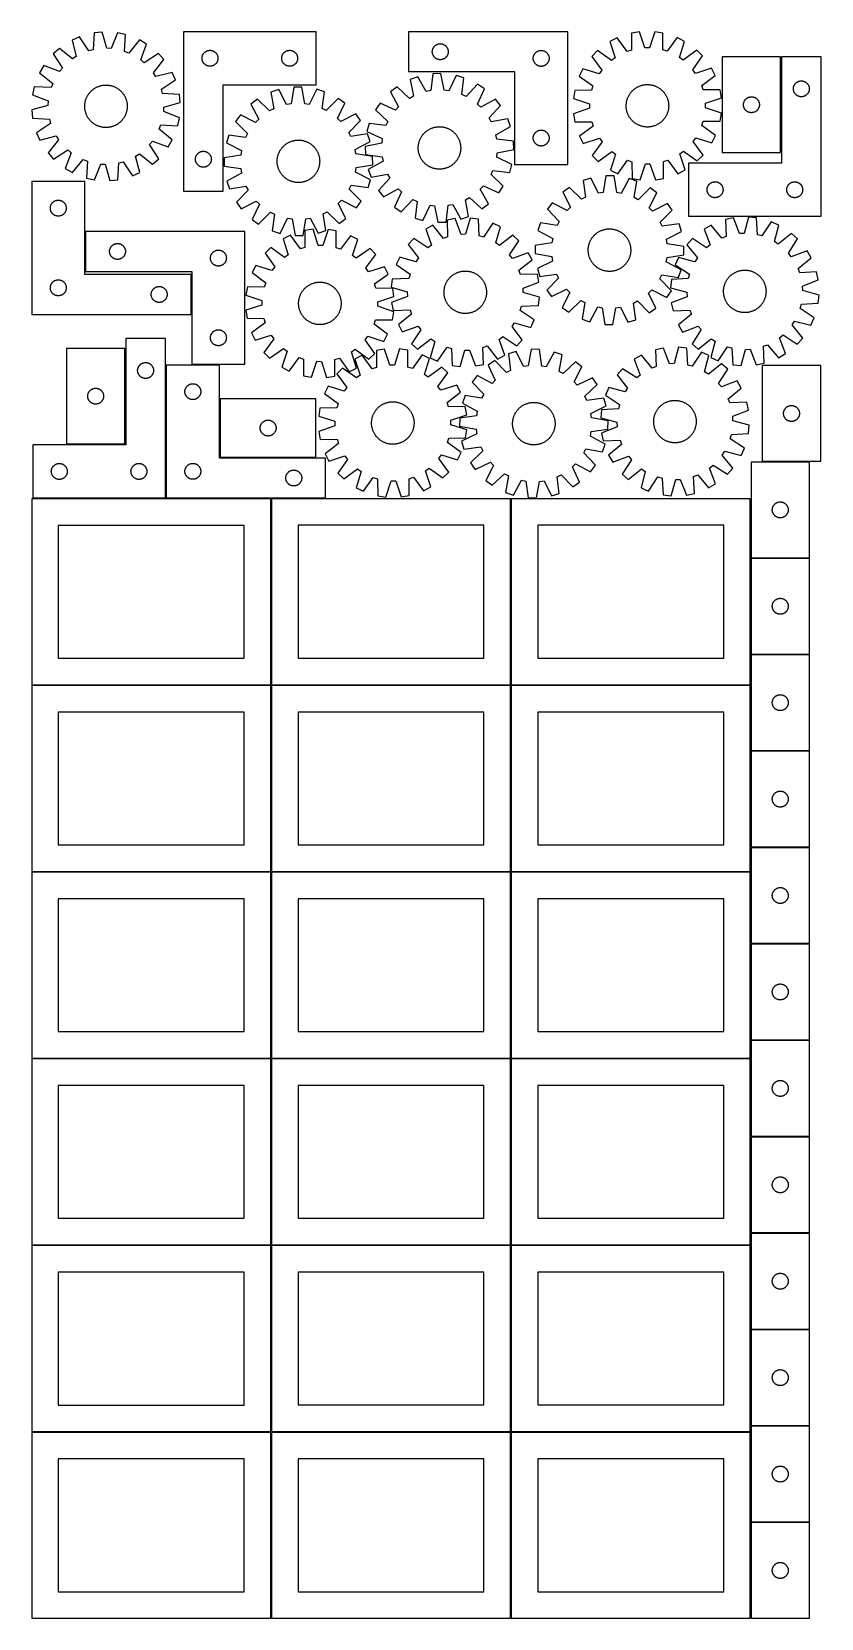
# Model space of a CAD drawing. Header units: millimetres. Extents: x 7 to 1493, y 7 to 2993.
import ezdxf

# ---------------------------------------------------------------- set-up
doc = ezdxf.new("R2010")
doc.units = ezdxf.units.MM
doc.layers.add('COMMON', color=5, linetype='CONTINUOUS', true_color=0x0000ff)
doc.layers.add('CUT', color=7, linetype='CONTINUOUS', true_color=0x000000)

msp = doc.modelspace()

# ---------------------------------------------------------------- linework, layer by layer
at = {"layer": 'COMMON'}
for p, q in [((1417.556016, 2765.932404), (1417.556016, 2945.932404)), ((107.301356, 2617.251007), (107.301356, 2542.251007)), ((307.301356, 2536.244659), (307.301356, 2461.244659)), ((182.680145, 2217.238552), (182.680145, 2397.238552)), ((259.180146, 2115.751006), (259.180146, 2365.751006)), ((308.051357, 2366.501006), (359.930146, 2366.501006)), ((361.681977, 2191.501006), (541.681977, 2191.501006)), ((1382.256412, 2183.973056), (1471.074237, 2183.973056)), ((258.430145, 2114.849137), (8.430145, 2114.849137)), ((908.824235, 2114.123915), (908.824235, 1764.123915)), ((1360.324236, 2114.123915), (1360.324236, 2003.223056)), ((1360.324236, 2001.723055), (1360.324236, 1821.723055)), ((1361.074237, 2002.473055), (1471.074237, 2002.473055)), ((1360.324236, 1820.223054), (1360.324236, 1764.123915)), ((1471.074237, 1820.973055), (1361.074237, 1820.973055)), ((6.549607, 1763.349135), (456.549607, 1763.349135)), ((458.074235, 1763.373914), (908.074235, 1763.373914)), ((908.824235, 1762.623914), (908.824235, 1412.623914)), ((909.574236, 1763.373914), (1359.574236, 1763.373914)), ((1360.324236, 1762.623914), (1360.324236, 1640.223054)), ((1360.324236, 1638.723053), (1360.324236, 1458.723053)), ((1361.074237, 1639.473053), (1471.074237, 1639.473053)), ((1361.099121, 1457.973052), (1471.074237, 1457.973052)), ((456.549607, 1411.849135), (6.549607, 1411.849135)), ((457.299608, 1061.123913), (457.299608, 1411.099134)), ((458.074235, 1411.873913), (908.049608, 1411.873913)), ((908.799608, 1411.123913), (908.799608, 1061.123913)), ((909.574236, 1411.873913), (1359.549609, 1411.873913)), ((1360.299609, 1275.673493), (1360.299609, 1095.673493)), ((6.549607, 1060.349133), (456.524767, 1060.349133)), ((908.824235, 1059.549513), (908.824235, 709.549513)), ((1360.324236, 1059.549513), (1360.324236, 914.049565)), ((1360.324236, 912.549564), (1360.324236, 732.549564)), ((1361.074237, 913.299564), (1471.074237, 913.299564)), ((1360.324236, 731.049563), (1360.324236, 709.549513)), ((1361.074237, 731.799563), (1471.074237, 731.799563)), ((458.074235, 708.799512), (908.074235, 708.799512)), ((908.824235, 708.049512), (908.824235, 358.049512)), ((909.574236, 708.799512), (1359.574236, 708.799512)), ((1360.324236, 708.049512), (1360.324236, 551.049563)), ((1360.324236, 549.549562), (1360.324236, 369.549562)), ((1361.074237, 550.299562), (1471.074237, 550.299562)), ((1360.324236, 368.049561), (1360.324236, 358.049512)), ((1361.074237, 368.799561), (1471.074237, 368.799561)), ((6.524767, 357.274778), (456.524767, 357.274778)), ((458.074235, 357.299511), (908.049608, 357.299511)), ((908.799608, 356.549511), (908.799608, 6.549511)), ((909.574236, 357.299511), (1359.549609, 357.299511)), ((1360.299609, 186.549511), (1360.299609, 6.549511)), ((1361.074237, 187.299511), (1471.04961, 187.299511))]:
    msp.add_line(p, q, dxfattribs=at)
at = {"layer": 'CUT'}
for p, q in [((124.088358, 2991.211395), (122.250887, 2959.500223)), ((139.390125, 2992.819643), (124.088358, 2991.211395)), ((147.780436, 2962.183432), (139.390125, 2992.819643)), ((167.889858, 2991.325974), (156.343028, 2961.734667)), ((182.93968, 2988.127002), (167.889858, 2991.325974)), ((181.452229, 2956.397485), (182.93968, 2988.127002)), ((292.24996, 2993.377464), (292.24996, 2693.377464)), ((542.24996, 2993.377464), (292.24996, 2993.377464)), ((542.24996, 2893.377464), (542.24996, 2993.377464)), ((1015.839504, 2993.22611), (715.839504, 2993.22611)), ((715.839504, 2993.22611), (715.839504, 2918.22611)), ((1015.839504, 2743.22611), (1015.839504, 2993.22611)), ((1135.912448, 2990.659673), (1135.872793, 2958.895335)), ((1151.098658, 2993.131432), (1135.912448, 2990.659673)), ((1161.209545, 2963.01923), (1151.098658, 2993.131432)), ((1179.637245, 2993.253258), (1169.783811, 2963.055832)), ((1194.844004, 2990.911243), (1179.637245, 2993.253258)), ((1195.154847, 2959.148401), (1194.844004, 2990.911243)), ((58.531338, 2962.023697), (47.097252, 2951.728445)), ((83.326755, 2942.170183), (58.531338, 2962.023697)), ((96.521932, 2983.825057), (82.466062, 2977.567017)), ((82.466062, 2977.567017), (90.517814, 2946.84009)), ((113.968702, 2957.281037), (96.521932, 2983.825057)), ((122.250887, 2959.500223), (113.968702, 2957.281037)), ((156.343028, 2961.734667), (147.780436, 2962.183432)), ((209.582967, 2977.899537), (189.457062, 2953.324698)), ((222.907661, 2970.206483), (209.582967, 2977.899537)), ((211.688052, 2940.489567), (222.907661, 2970.206483)), ((335.543553, 2956.794771), (336.243151, 2957.122218)), ((336.243151, 2957.122218), (336.958678, 2957.413217)), ((336.958678, 2957.413217), (337.688237, 2957.666995)), ((337.688237, 2957.666995), (338.429893, 2957.88288)), ((338.429893, 2957.88288), (339.181679, 2958.0603)), ((339.181679, 2958.0603), (339.941601, 2958.198783)), ((339.941601, 2958.198783), (340.707645, 2958.297962)), ((340.707645, 2958.297962), (341.477778, 2958.357576)), ((341.477778, 2958.357576), (342.24996, 2958.377464)), ((342.24996, 2958.377464), (343.022141, 2958.357576)), ((343.022141, 2958.357576), (343.792275, 2958.297962)), ((343.792275, 2958.297962), (344.558318, 2958.198783)), ((344.558318, 2958.198783), (345.318241, 2958.0603)), ((345.318241, 2958.0603), (346.070027, 2957.88288)), ((346.070027, 2957.88288), (346.811682, 2957.666995)), ((346.811682, 2957.666995), (347.541241, 2957.413217)), ((347.541241, 2957.413217), (348.256768, 2957.122218)), ((348.256768, 2957.122218), (348.956367, 2956.794771)), ((485.543553, 2956.794771), (486.243151, 2957.122218)), ((486.243151, 2957.122218), (486.958678, 2957.413217)), ((486.958678, 2957.413217), (487.688237, 2957.666995)), ((487.688237, 2957.666995), (488.429893, 2957.88288)), ((488.429893, 2957.88288), (489.181679, 2958.0603)), ((489.181679, 2958.0603), (489.941601, 2958.198783)), ((489.941601, 2958.198783), (490.707645, 2958.297962)), ((490.707645, 2958.297962), (491.477778, 2958.357576)), ((491.477778, 2958.357576), (492.24996, 2958.377464)), ((492.24996, 2958.377464), (493.022141, 2958.357576)), ((493.022141, 2958.357576), (493.792275, 2958.297962)), ((493.792275, 2958.297962), (494.558318, 2958.198783)), ((494.558318, 2958.198783), (495.318241, 2958.0603)), ((495.318241, 2958.0603), (496.070027, 2957.88288)), ((496.070027, 2957.88288), (496.811682, 2957.666995)), ((496.811682, 2957.666995), (497.541241, 2957.413217)), ((497.541241, 2957.413217), (498.256768, 2957.122218)), ((498.256768, 2957.122218), (498.956367, 2956.794771)), ((760.859392, 2956.498291), (760.919005, 2957.268425)), ((760.919005, 2957.268425), (761.018185, 2958.034468)), ((761.018185, 2958.034468), (761.156668, 2958.794391)), ((761.156668, 2958.794391), (761.334088, 2959.546177)), ((761.334088, 2959.546177), (761.549973, 2960.287832)), ((761.549973, 2960.287832), (761.803751, 2961.017391)), ((761.803751, 2961.017391), (762.09475, 2961.732918)), ((762.09475, 2961.732918), (762.422197, 2962.432517)), ((762.422197, 2962.432517), (762.785225, 2963.114331)), ((762.785225, 2963.114331), (763.18287, 2963.776553)), ((763.18287, 2963.776553), (763.614079, 2964.417426)), ((763.614079, 2964.417426), (764.077707, 2965.035252)), ((764.077707, 2965.035252), (764.572525, 2965.628392)), ((764.572525, 2965.628392), (765.097221, 2966.195272)), ((765.097221, 2966.195272), (765.650404, 2966.73439)), ((765.650404, 2966.73439), (766.230606, 2967.244316)), ((766.230606, 2967.244316), (766.836289, 2967.723698)), ((766.836289, 2967.723698), (767.465848, 2968.171265)), ((767.465848, 2968.171265), (768.117612, 2968.585829)), ((768.117612, 2968.585829), (768.789852, 2968.966292)), ((768.789852, 2968.966292), (769.480788, 2969.311644)), ((769.480788, 2969.311644), (770.188585, 2969.620969)), ((770.188585, 2969.620969), (770.911368, 2969.893448)), ((770.911368, 2969.893448), (771.647219, 2970.128358)), ((771.647219, 2970.128358), (772.394187, 2970.325075)), ((772.394187, 2970.325075), (773.150292, 2970.483079)), ((773.150292, 2970.483079), (773.913528, 2970.60195)), ((773.913528, 2970.60195), (774.681872, 2970.681373)), ((774.681872, 2970.681373), (775.453285, 2970.721137)), ((775.453285, 2970.721137), (776.225722, 2970.721137)), ((776.225722, 2970.721137), (776.997136, 2970.681373)), ((776.997136, 2970.681373), (777.765479, 2970.60195)), ((777.765479, 2970.60195), (778.528715, 2970.483079)), ((778.528715, 2970.483079), (779.28482, 2970.325075)), ((779.28482, 2970.325075), (780.031788, 2970.128358)), ((780.031788, 2970.128358), (780.767639, 2969.893448)), ((780.767639, 2969.893448), (781.490422, 2969.620969)), ((781.490422, 2969.620969), (782.198219, 2969.311644)), ((782.198219, 2969.311644), (782.889155, 2968.966292)), ((782.889155, 2968.966292), (783.561396, 2968.585829)), ((783.561396, 2968.585829), (784.213159, 2968.171265)), ((784.213159, 2968.171265), (784.842718, 2967.723698)), ((784.842718, 2967.723698), (785.448401, 2967.244316)), ((785.448401, 2967.244316), (786.028604, 2966.73439)), ((786.028604, 2966.73439), (786.581786, 2966.195272)), ((786.581786, 2966.195272), (787.106483, 2965.628392)), ((787.106483, 2965.628392), (787.601301, 2965.035252)), ((787.601301, 2965.035252), (788.064929, 2964.417426)), ((788.064929, 2964.417426), (788.496137, 2963.776553)), ((788.496137, 2963.776553), (788.893782, 2963.114331)), ((788.893782, 2963.114331), (789.25681, 2962.432517)), ((789.25681, 2962.432517), (789.584257, 2961.732918)), ((789.584257, 2961.732918), (789.875256, 2961.017391)), ((789.875256, 2961.017391), (790.129034, 2960.287832)), ((790.129034, 2960.287832), (790.344919, 2959.546177)), ((790.344919, 2959.546177), (790.522339, 2958.794391)), ((790.522339, 2958.794391), (790.660822, 2958.034468)), ((790.660822, 2958.034468), (790.760002, 2957.268425)), ((790.760002, 2957.268425), (790.819615, 2956.498291)), ((959.480788, 2956.811644), (960.188585, 2957.120969)), ((960.188585, 2957.120969), (960.911368, 2957.393448)), ((960.911368, 2957.393448), (961.647219, 2957.628358)), ((961.647219, 2957.628358), (962.394187, 2957.825075)), ((962.394187, 2957.825075), (963.150292, 2957.983079)), ((963.150292, 2957.983079), (963.913528, 2958.10195)), ((963.913528, 2958.10195), (964.681872, 2958.181373)), ((964.681872, 2958.181373), (965.453285, 2958.221137)), ((965.453285, 2958.221137), (966.225722, 2958.221137)), ((966.225722, 2958.221137), (966.997136, 2958.181373)), ((966.997136, 2958.181373), (967.765479, 2958.10195)), ((967.765479, 2958.10195), (968.528715, 2957.983079)), ((968.528715, 2957.983079), (969.28482, 2957.825075)), ((969.28482, 2957.825075), (970.031788, 2957.628358)), ((970.031788, 2957.628358), (970.767639, 2957.393448)), ((970.767639, 2957.393448), (971.490422, 2957.120969)), ((971.490422, 2957.120969), (972.198219, 2956.811644)), ((1072.112563, 2957.808201), (1061.279524, 2946.882277)), ((1097.99195, 2939.389948), (1072.112563, 2957.808201)), ((1108.808285, 2981.7249), (1095.129157, 2974.681322)), ((1095.129157, 2974.681322), (1104.907163, 2944.459387)), ((1127.729492, 2956.210931), (1108.808285, 2981.7249)), ((1135.872793, 2958.895335), (1127.729492, 2956.210931)), ((1169.783811, 2963.055832), (1161.209545, 2963.01923)), ((1203.320769, 2956.533618), (1195.154847, 2959.148401)), ((1222.02346, 2982.208199), (1203.320769, 2956.533618)), ((1235.762225, 2975.281664), (1222.02346, 2982.208199)), ((1226.242596, 2944.97735), (1235.762225, 2975.281664)), ((1258.922035, 2958.605663), (1233.200837, 2939.967135)), ((1269.847959, 2947.772624), (1258.922035, 2958.605663)), ((29.137126, 2929.549633), (21.444072, 2916.224939)), ((58.854042, 2918.330024), (29.137126, 2929.549633)), ((47.097252, 2951.728445), (64.250066, 2924.993529)), ((90.517814, 2946.84009), (83.326755, 2942.170183)), ((189.457062, 2953.324698), (181.452229, 2956.397485)), ((218.351557, 2935.093543), (211.688052, 2940.489567)), ((245.086473, 2952.246357), (218.351557, 2935.093543)), ((235.528211, 2916.016854), (255.381726, 2940.812271)), ((255.381726, 2940.812271), (245.086473, 2952.246357)), ((327.254933, 2943.763683), (327.294697, 2944.535096)), ((327.254933, 2942.991246), (327.254933, 2943.763683)), ((327.294697, 2942.219832), (327.254933, 2942.991246)), ((327.294697, 2944.535096), (327.37412, 2945.30344)), ((327.37412, 2941.451489), (327.294697, 2942.219832)), ((327.37412, 2945.30344), (327.492991, 2946.066676)), ((327.492991, 2940.688253), (327.37412, 2941.451489)), ((327.492991, 2946.066676), (327.650994, 2946.82278)), ((327.650994, 2939.932148), (327.492991, 2940.688253)), ((327.650994, 2946.82278), (327.847712, 2947.569749)), ((327.847712, 2939.18518), (327.650994, 2939.932148)), ((327.847712, 2947.569749), (328.082621, 2948.3056)), ((328.082621, 2938.449329), (327.847712, 2939.18518)), ((328.082621, 2948.3056), (328.3551, 2949.028383)), ((328.3551, 2937.726546), (328.082621, 2938.449329)), ((328.3551, 2949.028383), (328.664426, 2949.73618)), ((328.664426, 2937.018748), (328.3551, 2937.726546)), ((328.664426, 2949.73618), (329.009778, 2950.427115)), ((329.009778, 2936.327813), (328.664426, 2937.018748)), ((329.009778, 2950.427115), (329.39024, 2951.099356)), ((329.39024, 2935.655572), (329.009778, 2936.327813)), ((329.39024, 2951.099356), (329.804805, 2951.75112)), ((329.804805, 2935.003808), (329.39024, 2935.655572)), ((329.804805, 2951.75112), (330.252371, 2952.380678)), ((330.252371, 2934.37425), (329.804805, 2935.003808)), ((330.252371, 2952.380678), (330.731753, 2952.986362)), ((330.731753, 2933.768567), (330.252371, 2934.37425)), ((330.731753, 2952.986362), (331.241679, 2953.566564)), ((331.241679, 2933.188364), (330.731753, 2933.768567)), ((331.241679, 2953.566564), (331.780797, 2954.119747)), ((331.780797, 2932.635181), (331.241679, 2933.188364)), ((331.780797, 2954.119747), (332.347678, 2954.644443)), ((332.347678, 2932.110485), (331.780797, 2932.635181)), ((332.347678, 2954.644443), (332.940818, 2955.139261)), ((332.940818, 2931.615667), (332.347678, 2932.110485)), ((332.940818, 2955.139261), (333.558643, 2955.602889)), ((333.558643, 2931.152039), (332.940818, 2931.615667)), ((333.558643, 2955.602889), (334.199517, 2956.034098)), ((334.199517, 2930.720831), (333.558643, 2931.152039)), ((334.199517, 2956.034098), (334.861739, 2956.431743)), ((334.861739, 2930.323186), (334.199517, 2930.720831)), ((334.861739, 2956.431743), (335.543553, 2956.794771)), ((335.543553, 2929.960158), (334.861739, 2930.323186)), ((336.243151, 2929.632711), (335.543553, 2929.960158)), ((336.958678, 2929.341712), (336.243151, 2929.632711)), ((337.688237, 2929.087934), (336.958678, 2929.341712)), ((338.429893, 2928.872048), (337.688237, 2929.087934)), ((339.181679, 2928.694629), (338.429893, 2928.872048)), ((339.941601, 2928.556146), (339.181679, 2928.694629)), ((340.707645, 2928.456966), (339.941601, 2928.556146)), ((341.477778, 2928.397353), (340.707645, 2928.456966)), ((342.24996, 2928.377464), (341.477778, 2928.397353)), ((343.022141, 2928.397353), (342.24996, 2928.377464)), ((343.792275, 2928.456966), (343.022141, 2928.397353)), ((344.558318, 2928.556146), (343.792275, 2928.456966)), ((345.318241, 2928.694629), (344.558318, 2928.556146)), ((346.070027, 2928.872048), (345.318241, 2928.694629)), ((346.811682, 2929.087934), (346.070027, 2928.872048)), ((347.541241, 2929.341712), (346.811682, 2929.087934)), ((348.256768, 2929.632711), (347.541241, 2929.341712)), ((348.956367, 2929.960158), (348.256768, 2929.632711)), ((348.956367, 2956.794771), (349.638181, 2956.431743)), ((349.638181, 2930.323186), (348.956367, 2929.960158)), ((349.638181, 2956.431743), (350.300403, 2956.034098)), ((350.300403, 2930.720831), (349.638181, 2930.323186)), ((350.300403, 2956.034098), (350.941276, 2955.602889)), ((350.941276, 2931.152039), (350.300403, 2930.720831)), ((350.941276, 2955.602889), (351.559102, 2955.139261)), ((351.559102, 2931.615667), (350.941276, 2931.152039)), ((351.559102, 2955.139261), (352.152242, 2954.644443)), ((352.152242, 2932.110485), (351.559102, 2931.615667)), ((352.152242, 2954.644443), (352.719122, 2954.119747)), ((352.719122, 2932.635181), (352.152242, 2932.110485)), ((352.719122, 2954.119747), (353.25824, 2953.566564)), ((353.25824, 2933.188364), (352.719122, 2932.635181)), ((353.25824, 2953.566564), (353.768166, 2952.986362)), ((353.768166, 2933.768567), (353.25824, 2933.188364)), ((353.768166, 2952.986362), (354.247548, 2952.380678)), ((354.247548, 2934.37425), (353.768166, 2933.768567)), ((354.247548, 2952.380678), (354.695115, 2951.75112)), ((354.695115, 2935.003808), (354.247548, 2934.37425)), ((354.695115, 2951.75112), (355.109679, 2951.099356)), ((355.109679, 2935.655572), (354.695115, 2935.003808)), ((355.109679, 2951.099356), (355.490142, 2950.427115)), ((355.490142, 2936.327813), (355.109679, 2935.655572)), ((355.490142, 2950.427115), (355.835494, 2949.73618)), ((355.835494, 2937.018748), (355.490142, 2936.327813)), ((355.835494, 2949.73618), (356.144819, 2949.028383)), ((356.144819, 2937.726546), (355.835494, 2937.018748)), ((356.144819, 2949.028383), (356.417298, 2948.3056)), ((356.417298, 2938.449329), (356.144819, 2937.726546)), ((356.417298, 2948.3056), (356.652208, 2947.569749)), ((356.652208, 2939.18518), (356.417298, 2938.449329)), ((356.652208, 2947.569749), (356.848925, 2946.82278)), ((356.848925, 2939.932148), (356.652208, 2939.18518)), ((356.848925, 2946.82278), (357.006929, 2946.066676)), ((357.006929, 2940.688253), (356.848925, 2939.932148)), ((357.006929, 2946.066676), (357.1258, 2945.30344)), ((357.1258, 2941.451489), (357.006929, 2940.688253)), ((357.1258, 2945.30344), (357.205223, 2944.535096)), ((357.205223, 2942.219832), (357.1258, 2941.451489)), ((357.205223, 2944.535096), (357.244987, 2943.763683)), ((357.244987, 2942.991246), (357.205223, 2942.219832)), ((357.244987, 2943.763683), (357.244987, 2942.991246)), ((477.254933, 2943.763683), (477.294697, 2944.535096)), ((477.254933, 2942.991246), (477.254933, 2943.763683)), ((477.294697, 2942.219832), (477.254933, 2942.991246)), ((477.294697, 2944.535096), (477.37412, 2945.30344)), ((477.37412, 2941.451489), (477.294697, 2942.219832)), ((477.37412, 2945.30344), (477.492991, 2946.066676)), ((477.492991, 2940.688253), (477.37412, 2941.451489)), ((477.492991, 2946.066676), (477.650994, 2946.82278)), ((477.650994, 2939.932148), (477.492991, 2940.688253)), ((477.650994, 2946.82278), (477.847712, 2947.569749)), ((477.847712, 2939.18518), (477.650994, 2939.932148)), ((477.847712, 2947.569749), (478.082621, 2948.3056)), ((478.082621, 2938.449329), (477.847712, 2939.18518)), ((478.082621, 2948.3056), (478.3551, 2949.028383)), ((478.3551, 2937.726546), (478.082621, 2938.449329)), ((478.3551, 2949.028383), (478.664426, 2949.73618)), ((478.664426, 2937.018748), (478.3551, 2937.726546)), ((478.664426, 2949.73618), (479.009778, 2950.427115)), ((479.009778, 2936.327813), (478.664426, 2937.018748)), ((479.009778, 2950.427115), (479.39024, 2951.099356)), ((479.39024, 2935.655572), (479.009778, 2936.327813)), ((479.39024, 2951.099356), (479.804805, 2951.75112)), ((479.804805, 2935.003808), (479.39024, 2935.655572)), ((479.804805, 2951.75112), (480.252371, 2952.380678)), ((480.252371, 2934.37425), (479.804805, 2935.003808)), ((480.252371, 2952.380678), (480.731753, 2952.986362)), ((480.731753, 2933.768567), (480.252371, 2934.37425)), ((480.731753, 2952.986362), (481.241679, 2953.566564)), ((481.241679, 2933.188364), (480.731753, 2933.768567)), ((481.241679, 2953.566564), (481.780797, 2954.119747)), ((481.780797, 2932.635181), (481.241679, 2933.188364)), ((481.780797, 2954.119747), (482.347678, 2954.644443)), ((482.347678, 2932.110485), (481.780797, 2932.635181)), ((482.347678, 2954.644443), (482.940818, 2955.139261)), ((482.940818, 2931.615667), (482.347678, 2932.110485)), ((482.940818, 2955.139261), (483.558643, 2955.602889)), ((483.558643, 2931.152039), (482.940818, 2931.615667)), ((483.558643, 2955.602889), (484.199517, 2956.034098)), ((484.199517, 2930.720831), (483.558643, 2931.152039)), ((484.199517, 2956.034098), (484.861739, 2956.431743)), ((484.861739, 2930.323186), (484.199517, 2930.720831)), ((484.861739, 2956.431743), (485.543553, 2956.794771)), ((485.543553, 2929.960158), (484.861739, 2930.323186)), ((486.243151, 2929.632711), (485.543553, 2929.960158)), ((486.958678, 2929.341712), (486.243151, 2929.632711)), ((487.688237, 2929.087934), (486.958678, 2929.341712)), ((488.429893, 2928.872048), (487.688237, 2929.087934)), ((489.181679, 2928.694629), (488.429893, 2928.872048)), ((489.941601, 2928.556146), (489.181679, 2928.694629)), ((490.707645, 2928.456966), (489.941601, 2928.556146)), ((491.477778, 2928.397353), (490.707645, 2928.456966)), ((492.24996, 2928.377464), (491.477778, 2928.397353)), ((493.022141, 2928.397353), (492.24996, 2928.377464)), ((493.792275, 2928.456966), (493.022141, 2928.397353)), ((494.558318, 2928.556146), (493.792275, 2928.456966)), ((495.318241, 2928.694629), (494.558318, 2928.556146)), ((496.070027, 2928.872048), (495.318241, 2928.694629)), ((496.811682, 2929.087934), (496.070027, 2928.872048)), ((497.541241, 2929.341712), (496.811682, 2929.087934)), ((498.256768, 2929.632711), (497.541241, 2929.341712)), ((498.956367, 2929.960158), (498.256768, 2929.632711)), ((498.956367, 2956.794771), (499.638181, 2956.431743)), ((499.638181, 2930.323186), (498.956367, 2929.960158)), ((499.638181, 2956.431743), (500.300403, 2956.034098)), ((500.300403, 2930.720831), (499.638181, 2930.323186)), ((500.300403, 2956.034098), (500.941276, 2955.602889)), ((500.941276, 2931.152039), (500.300403, 2930.720831)), ((500.941276, 2955.602889), (501.559102, 2955.139261)), ((501.559102, 2931.615667), (500.941276, 2931.152039)), ((501.559102, 2955.139261), (502.152242, 2954.644443)), ((502.152242, 2932.110485), (501.559102, 2931.615667)), ((502.152242, 2954.644443), (502.719122, 2954.119747)), ((502.719122, 2932.635181), (502.152242, 2932.110485)), ((502.719122, 2954.119747), (503.25824, 2953.566564)), ((503.25824, 2933.188364), (502.719122, 2932.635181)), ((503.25824, 2953.566564), (503.768166, 2952.986362)), ((503.768166, 2933.768567), (503.25824, 2933.188364)), ((503.768166, 2952.986362), (504.247548, 2952.380678)), ((504.247548, 2934.37425), (503.768166, 2933.768567)), ((504.247548, 2952.380678), (504.695115, 2951.75112)), ((504.695115, 2935.003808), (504.247548, 2934.37425)), ((504.695115, 2951.75112), (505.109679, 2951.099356)), ((505.109679, 2935.655572), (504.695115, 2935.003808)), ((505.109679, 2951.099356), (505.490142, 2950.427115)), ((505.490142, 2936.327813), (505.109679, 2935.655572)), ((505.490142, 2950.427115), (505.835494, 2949.73618)), ((505.835494, 2937.018748), (505.490142, 2936.327813)), ((505.835494, 2949.73618), (506.144819, 2949.028383)), ((506.144819, 2937.726546), (505.835494, 2937.018748)), ((506.144819, 2949.028383), (506.417298, 2948.3056)), ((506.417298, 2938.449329), (506.144819, 2937.726546)), ((506.417298, 2948.3056), (506.652208, 2947.569749)), ((506.652208, 2939.18518), (506.417298, 2938.449329)), ((506.652208, 2947.569749), (506.848925, 2946.82278)), ((506.848925, 2939.932148), (506.652208, 2939.18518)), ((506.848925, 2946.82278), (507.006929, 2946.066676)), ((507.006929, 2940.688253), (506.848925, 2939.932148)), ((507.006929, 2946.066676), (507.1258, 2945.30344)), ((507.1258, 2941.451489), (507.006929, 2940.688253)), ((507.1258, 2945.30344), (507.205223, 2944.535096)), ((507.205223, 2942.219832), (507.1258, 2941.451489)), ((507.205223, 2944.535096), (507.244987, 2943.763683)), ((507.244987, 2942.991246), (507.205223, 2942.219832)), ((507.244987, 2943.763683), (507.244987, 2942.991246)), ((760.839504, 2955.72611), (760.859392, 2956.498291)), ((760.859392, 2954.953928), (760.839504, 2955.72611)), ((760.919005, 2954.183795), (760.859392, 2954.953928)), ((761.018185, 2953.417751), (760.919005, 2954.183795)), ((761.156668, 2952.657829), (761.018185, 2953.417751)), ((761.334088, 2951.906043), (761.156668, 2952.657829)), ((761.549973, 2951.164387), (761.334088, 2951.906043)), ((761.803751, 2950.434828), (761.549973, 2951.164387)), ((762.09475, 2949.719301), (761.803751, 2950.434828)), ((762.422197, 2949.019703), (762.09475, 2949.719301)), ((762.785225, 2948.337889), (762.422197, 2949.019703)), ((763.18287, 2947.675667), (762.785225, 2948.337889)), ((763.614079, 2947.034793), (763.18287, 2947.675667)), ((764.077707, 2946.416968), (763.614079, 2947.034793)), ((764.572525, 2945.823828), (764.077707, 2946.416968)), ((765.097221, 2945.256947), (764.572525, 2945.823828)), ((765.650404, 2944.717829), (765.097221, 2945.256947)), ((766.230606, 2944.207903), (765.650404, 2944.717829)), ((766.836289, 2943.728521), (766.230606, 2944.207903)), ((767.465848, 2943.280955), (766.836289, 2943.728521)), ((768.117612, 2942.86639), (767.465848, 2943.280955)), ((768.789852, 2942.485928), (768.117612, 2942.86639)), ((769.480788, 2942.140576), (768.789852, 2942.485928)), ((770.188585, 2941.83125), (769.480788, 2942.140576)), ((770.911368, 2941.558771), (770.188585, 2941.83125)), ((771.647219, 2941.323862), (770.911368, 2941.558771)), ((772.394187, 2941.127144), (771.647219, 2941.323862)), ((773.150292, 2940.969141), (772.394187, 2941.127144)), ((773.913528, 2940.85027), (773.150292, 2940.969141)), ((774.681872, 2940.770847), (773.913528, 2940.85027)), ((775.453285, 2940.731083), (774.681872, 2940.770847)), ((776.225722, 2940.731083), (775.453285, 2940.731083)), ((776.997136, 2940.770847), (776.225722, 2940.731083)), ((777.765479, 2940.85027), (776.997136, 2940.770847)), ((778.528715, 2940.969141), (777.765479, 2940.85027)), ((779.28482, 2941.127144), (778.528715, 2940.969141)), ((780.031788, 2941.323862), (779.28482, 2941.127144)), ((780.767639, 2941.558771), (780.031788, 2941.323862)), ((781.490422, 2941.83125), (780.767639, 2941.558771)), ((782.198219, 2942.140576), (781.490422, 2941.83125)), ((782.889155, 2942.485928), (782.198219, 2942.140576)), ((783.561396, 2942.86639), (782.889155, 2942.485928)), ((784.213159, 2943.280955), (783.561396, 2942.86639)), ((784.842718, 2943.728521), (784.213159, 2943.280955)), ((785.448401, 2944.207903), (784.842718, 2943.728521)), ((786.028604, 2944.717829), (785.448401, 2944.207903)), ((786.581786, 2945.256947), (786.028604, 2944.717829)), ((787.106483, 2945.823828), (786.581786, 2945.256947)), ((787.601301, 2946.416968), (787.106483, 2945.823828)), ((788.064929, 2947.034793), (787.601301, 2946.416968)), ((788.496137, 2947.675667), (788.064929, 2947.034793)), ((788.893782, 2948.337889), (788.496137, 2947.675667)), ((789.25681, 2949.019703), (788.893782, 2948.337889)), ((789.584257, 2949.719301), (789.25681, 2949.019703)), ((789.875256, 2950.434828), (789.584257, 2949.719301)), ((790.129034, 2951.164387), (789.875256, 2950.434828)), ((790.344919, 2951.906043), (790.129034, 2951.164387)), ((790.522339, 2952.657829), (790.344919, 2951.906043)), ((790.660822, 2953.417751), (790.522339, 2952.657829)), ((790.760002, 2954.183795), (790.660822, 2953.417751)), ((790.819615, 2954.953928), (790.760002, 2954.183795)), ((790.819615, 2956.498291), (790.839504, 2955.72611)), ((790.839504, 2955.72611), (790.819615, 2954.953928)), ((950.839504, 2943.22611), (950.859392, 2943.998291)), ((950.859392, 2942.453928), (950.839504, 2943.22611)), ((950.859392, 2943.998291), (950.919005, 2944.768425)), ((950.919005, 2941.683795), (950.859392, 2942.453928)), ((950.919005, 2944.768425), (951.018185, 2945.534468)), ((951.018185, 2940.917751), (950.919005, 2941.683795)), ((951.018185, 2945.534468), (951.156668, 2946.294391)), ((951.156668, 2940.157829), (951.018185, 2940.917751)), ((951.156668, 2946.294391), (951.334088, 2947.046177)), ((951.334088, 2939.406043), (951.156668, 2940.157829)), ((951.334088, 2947.046177), (951.549973, 2947.787832)), ((951.549973, 2938.664387), (951.334088, 2939.406043)), ((951.549973, 2947.787832), (951.803751, 2948.517391)), ((951.803751, 2937.934828), (951.549973, 2938.664387)), ((951.803751, 2948.517391), (952.09475, 2949.232918)), ((952.09475, 2937.219301), (951.803751, 2937.934828)), ((952.09475, 2949.232918), (952.422197, 2949.932517)), ((952.422197, 2936.519703), (952.09475, 2937.219301)), ((952.422197, 2949.932517), (952.785225, 2950.614331)), ((952.785225, 2935.837889), (952.422197, 2936.519703)), ((952.785225, 2950.614331), (953.18287, 2951.276553)), ((953.18287, 2935.175667), (952.785225, 2935.837889)), ((953.18287, 2951.276553), (953.614079, 2951.917426)), ((953.614079, 2934.534793), (953.18287, 2935.175667)), ((953.614079, 2951.917426), (954.077707, 2952.535252)), ((954.077707, 2933.916968), (953.614079, 2934.534793)), ((954.077707, 2952.535252), (954.572525, 2953.128392)), ((954.572525, 2933.323828), (954.077707, 2933.916968)), ((954.572525, 2953.128392), (955.097221, 2953.695272)), ((955.097221, 2932.756947), (954.572525, 2933.323828)), ((955.097221, 2953.695272), (955.650404, 2954.23439)), ((955.650404, 2932.217829), (955.097221, 2932.756947)), ((955.650404, 2954.23439), (956.230606, 2954.744316)), ((956.230606, 2931.707903), (955.650404, 2932.217829)), ((956.230606, 2954.744316), (956.836289, 2955.223698)), ((956.836289, 2931.228521), (956.230606, 2931.707903)), ((956.836289, 2955.223698), (957.465848, 2955.671265)), ((957.465848, 2930.780955), (956.836289, 2931.228521)), ((957.465848, 2955.671265), (958.117612, 2956.085829)), ((958.117612, 2930.36639), (957.465848, 2930.780955)), ((958.117612, 2956.085829), (958.789852, 2956.466292)), ((958.789852, 2929.985928), (958.117612, 2930.36639)), ((958.789852, 2956.466292), (959.480788, 2956.811644)), ((959.480788, 2929.640576), (958.789852, 2929.985928)), ((960.188585, 2929.33125), (959.480788, 2929.640576)), ((960.911368, 2929.058771), (960.188585, 2929.33125)), ((961.647219, 2928.823862), (960.911368, 2929.058771)), ((962.394187, 2928.627144), (961.647219, 2928.823862)), ((963.150292, 2928.469141), (962.394187, 2928.627144)), ((963.913528, 2928.35027), (963.150292, 2928.469141)), ((964.681872, 2928.270847), (963.913528, 2928.35027)), ((965.453285, 2928.231083), (964.681872, 2928.270847)), ((966.225722, 2928.231083), (965.453285, 2928.231083)), ((966.997136, 2928.270847), (966.225722, 2928.231083)), ((967.765479, 2928.35027), (966.997136, 2928.270847)), ((968.528715, 2928.469141), (967.765479, 2928.35027)), ((969.28482, 2928.627144), (968.528715, 2928.469141)), ((970.031788, 2928.823862), (969.28482, 2928.627144)), ((970.767639, 2929.058771), (970.031788, 2928.823862)), ((971.490422, 2929.33125), (970.767639, 2929.058771)), ((972.198219, 2929.640576), (971.490422, 2929.33125)), ((972.198219, 2956.811644), (972.889155, 2956.466292)), ((972.889155, 2929.985928), (972.198219, 2929.640576)), ((972.889155, 2956.466292), (973.561396, 2956.085829)), ((973.561396, 2930.36639), (972.889155, 2929.985928)), ((973.561396, 2956.085829), (974.213159, 2955.671265)), ((974.213159, 2930.780955), (973.561396, 2930.36639)), ((974.213159, 2955.671265), (974.842718, 2955.223698)), ((974.842718, 2931.228521), (974.213159, 2930.780955)), ((974.842718, 2955.223698), (975.448401, 2954.744316)), ((975.448401, 2931.707903), (974.842718, 2931.228521)), ((975.448401, 2954.744316), (976.028604, 2954.23439)), ((976.028604, 2932.217829), (975.448401, 2931.707903)), ((976.028604, 2954.23439), (976.581786, 2953.695272)), ((976.581786, 2932.756947), (976.028604, 2932.217829)), ((976.581786, 2953.695272), (977.106483, 2953.128392)), ((977.106483, 2933.323828), (976.581786, 2932.756947)), ((977.106483, 2953.128392), (977.601301, 2952.535252)), ((977.601301, 2933.916968), (977.106483, 2933.323828)), ((977.601301, 2952.535252), (978.064929, 2951.917426)), ((978.064929, 2934.534793), (977.601301, 2933.916968)), ((978.064929, 2951.917426), (978.496137, 2951.276553)), ((978.496137, 2935.175667), (978.064929, 2934.534793)), ((978.496137, 2951.276553), (978.893782, 2950.614331)), ((978.893782, 2935.837889), (978.496137, 2935.175667)), ((978.893782, 2950.614331), (979.25681, 2949.932517)), ((979.25681, 2936.519703), (978.893782, 2935.837889)), ((979.25681, 2949.932517), (979.584257, 2949.232918)), ((979.584257, 2937.219301), (979.25681, 2936.519703)), ((979.584257, 2949.232918), (979.875256, 2948.517391)), ((979.875256, 2937.934828), (979.584257, 2937.219301)), ((979.875256, 2948.517391), (980.129034, 2947.787832)), ((980.129034, 2938.664387), (979.875256, 2937.934828)), ((980.129034, 2947.787832), (980.344919, 2947.046177)), ((980.344919, 2939.406043), (980.129034, 2938.664387)), ((980.344919, 2947.046177), (980.522339, 2946.294391)), ((980.522339, 2940.157829), (980.344919, 2939.406043)), ((980.522339, 2946.294391), (980.660822, 2945.534468)), ((980.660822, 2940.917751), (980.522339, 2940.157829)), ((980.660822, 2945.534468), (980.760002, 2944.768425)), ((980.760002, 2941.683795), (980.660822, 2940.917751)), ((980.760002, 2944.768425), (980.819615, 2943.998291)), ((980.819615, 2942.453928), (980.760002, 2941.683795)), ((980.819615, 2943.998291), (980.839504, 2943.22611)), ((980.839504, 2943.22611), (980.819615, 2942.453928)), ((1061.279524, 2946.882277), (1079.918052, 2921.161079)), ((1104.907163, 2944.459387), (1097.99195, 2939.389948)), ((1233.200837, 2939.967135), (1226.242596, 2944.97735)), ((1251.429707, 2921.893236), (1269.847959, 2947.772624)), ((1416.806015, 2945.932404), (1306.806015, 2945.932404)), ((1306.806015, 2945.932404), (1306.806015, 2765.932404)), ((1416.806015, 2765.932404), (1416.806015, 2945.932404)), ((1493.306016, 2945.932404), (1418.306016, 2945.932404)), ((1418.306016, 2945.932404), (1418.306016, 2745.932404)), ((1493.306016, 2645.932404), (1493.306016, 2945.932404)), ((21.444072, 2916.224939), (46.018911, 2896.099034)), ((64.250066, 2924.993529), (58.854042, 2918.330024)), ((240.198118, 2908.825795), (235.528211, 2916.016854)), ((270.925045, 2916.877547), (240.198118, 2908.825795)), ((250.639066, 2885.374907), (277.183086, 2902.821677)), ((277.183086, 2902.821677), (270.925045, 2916.877547)), ((715.839504, 2918.22611), (915.839504, 2918.22611)), ((733.809514, 2908.591368), (719.348795, 2903.336069)), ((719.348795, 2903.336069), (725.222399, 2872.119479)), ((749.348738, 2880.887446), (733.809514, 2908.591368)), ((761.826671, 2914.023195), (757.766343, 2882.51941)), ((777.203608, 2914.552673), (761.826671, 2914.023195)), ((783.421306, 2883.402794), (777.203608, 2914.552673)), ((805.528035, 2911.06087), (791.931228, 2882.3537)), ((820.315989, 2906.812699), (805.528035, 2911.06087)), ((816.603529, 2875.266029), (820.315989, 2906.812699)), ((915.839504, 2918.22611), (915.839504, 2743.22611)), ((1044.603523, 2923.722466), (1037.676988, 2909.983702)), ((1037.676988, 2909.983702), (1063.351568, 2891.28101)), ((1074.907837, 2914.202838), (1044.603523, 2923.722466)), ((1079.918052, 2921.161079), (1074.907837, 2914.202838)), ((1256.499146, 2914.978024), (1251.429707, 2921.893236)), ((1286.72108, 2924.75603), (1256.499146, 2914.978024)), ((1268.250689, 2892.155694), (1293.764659, 2911.076902)), ((1293.764659, 2911.076902), (1286.72108, 2924.75603)), ((1445.903734, 2897.199383), (1446.496873, 2897.694201)), ((1446.496873, 2897.694201), (1447.114699, 2898.157829)), ((1447.114699, 2898.157829), (1447.755573, 2898.589037)), ((1447.755573, 2898.589037), (1448.417795, 2898.986683)), ((1448.417795, 2898.986683), (1449.099609, 2899.34971)), ((1449.099609, 2899.34971), (1449.799207, 2899.677158)), ((1449.799207, 2899.677158), (1450.514734, 2899.968156)), ((1450.514734, 2899.968156), (1451.244293, 2900.221935)), ((1451.244293, 2900.221935), (1451.985949, 2900.43782)), ((1451.985949, 2900.43782), (1452.737735, 2900.615239)), ((1452.737735, 2900.615239), (1453.497657, 2900.753722)), ((1453.497657, 2900.753722), (1454.263701, 2900.852902)), ((1454.263701, 2900.852902), (1455.033834, 2900.912515)), ((1455.033834, 2900.912515), (1455.806016, 2900.932404)), ((1455.806016, 2900.932404), (1456.578197, 2900.912515)), ((1456.578197, 2900.912515), (1457.348331, 2900.852902)), ((1457.348331, 2900.852902), (1458.114374, 2900.753722)), ((1458.114374, 2900.753722), (1458.874297, 2900.615239)), ((1458.874297, 2900.615239), (1459.626082, 2900.43782)), ((1459.626082, 2900.43782), (1460.367738, 2900.221935)), ((1460.367738, 2900.221935), (1461.097297, 2899.968156)), ((1461.097297, 2899.968156), (1461.812824, 2899.677158)), ((1461.812824, 2899.677158), (1462.512423, 2899.34971)), ((1462.512423, 2899.34971), (1463.194237, 2898.986683)), ((1463.194237, 2898.986683), (1463.856459, 2898.589037)), ((1463.856459, 2898.589037), (1464.497332, 2898.157829)), ((1464.497332, 2898.157829), (1465.115158, 2897.694201)), ((1465.115158, 2897.694201), (1465.708297, 2897.199383)), ((11.216607, 2889.581651), (8.017635, 2874.53183)), ((8.017635, 2874.53183), (37.608942, 2862.984999)), ((42.946124, 2888.094201), (11.216607, 2889.581651)), ((46.018911, 2896.099034), (42.946124, 2888.094201)), ((108.8962, 2867.033856), (109.355722, 2868.203406)), ((109.355722, 2868.203406), (109.851754, 2869.357944)), ((109.851754, 2869.357944), (110.383806, 2870.496332)), ((110.383806, 2870.496332), (110.951353, 2871.617447)), ((110.951353, 2871.617447), (111.553835, 2872.720181)), ((111.553835, 2872.720181), (112.190658, 2873.803446)), ((112.190658, 2873.803446), (112.861192, 2874.866174)), ((112.861192, 2874.866174), (113.564777, 2875.907315)), ((113.564777, 2875.907315), (114.300717, 2876.925843)), ((114.300717, 2876.925843), (115.068288, 2877.920751)), ((115.068288, 2877.920751), (115.86673, 2878.891059)), ((115.86673, 2878.891059), (116.695256, 2879.835808)), ((116.695256, 2879.835808), (117.553049, 2880.754066)), ((117.553049, 2880.754066), (118.439262, 2881.644928)), ((118.439262, 2881.644928), (119.35302, 2882.507513)), ((119.35302, 2882.507513), (120.293421, 2883.34097)), ((120.293421, 2883.34097), (121.259538, 2884.144478)), ((121.259538, 2884.144478), (122.250418, 2884.917243)), ((122.250418, 2884.917243), (123.265081, 2885.658502)), ((123.265081, 2885.658502), (124.302527, 2886.367524)), ((124.302527, 2886.367524), (125.361732, 2887.043609)), ((125.361732, 2887.043609), (126.441651, 2887.68609)), ((126.441651, 2887.68609), (127.541218, 2888.294333)), ((127.541218, 2888.294333), (128.659348, 2888.867738)), ((128.659348, 2888.867738), (129.794937, 2889.405738)), ((129.794937, 2889.405738), (130.946864, 2889.907803)), ((130.946864, 2889.907803), (132.113994, 2890.373438)), ((132.113994, 2890.373438), (133.295174, 2890.802182)), ((133.295174, 2890.802182), (134.489237, 2891.193613)), ((134.489237, 2891.193613), (135.695007, 2891.547345)), ((135.695007, 2891.547345), (136.911293, 2891.863028)), ((136.911293, 2891.863028), (138.136895, 2892.14035)), ((138.136895, 2892.14035), (139.370602, 2892.379039)), ((139.370602, 2892.379039), (140.611198, 2892.578858)), ((140.611198, 2892.578858), (141.857459, 2892.73961)), ((141.857459, 2892.73961), (143.108154, 2892.861138)), ((143.108154, 2892.861138), (144.362049, 2892.94332)), ((144.362049, 2892.94332), (145.617907, 2892.986075)), ((145.617907, 2892.986075), (146.874488, 2892.989362)), ((146.874488, 2892.989362), (148.130552, 2892.953177)), ((148.130552, 2892.953177), (149.38486, 2892.877557)), ((149.38486, 2892.877557), (150.636174, 2892.762574)), ((150.636174, 2892.762574), (151.883258, 2892.608344)), ((151.883258, 2892.608344), (153.124883, 2892.415018)), ((153.124883, 2892.415018), (154.359823, 2892.182787)), ((154.359823, 2892.182787), (155.586858, 2891.91188)), ((155.586858, 2891.91188), (156.804779, 2891.602565)), ((156.804779, 2891.602565), (158.012383, 2891.255147)), ((158.012383, 2891.255147), (159.208478, 2890.869968)), ((159.208478, 2890.869968), (160.391885, 2890.447409)), ((160.391885, 2890.447409), (161.561434, 2889.987887)), ((161.561434, 2889.987887), (162.715973, 2889.491855)), ((162.715973, 2889.491855), (163.854361, 2888.959803)), ((163.854361, 2888.959803), (164.975475, 2888.392256)), ((164.975475, 2888.392256), (166.078209, 2887.789774)), ((166.078209, 2887.789774), (167.161475, 2887.152951)), ((167.161475, 2887.152951), (168.224202, 2886.482417)), ((168.224202, 2886.482417), (169.265344, 2885.778832)), ((169.265344, 2885.778832), (170.283871, 2885.042892)), ((170.283871, 2885.042892), (171.27878, 2884.275321)), ((171.27878, 2884.275321), (172.249087, 2883.476879)), ((172.249087, 2883.476879), (173.193836, 2882.648353)), ((173.193836, 2882.648353), (174.112095, 2881.79056)), ((174.112095, 2881.79056), (175.002956, 2880.904347)), ((175.002956, 2880.904347), (175.865541, 2879.990589)), ((175.865541, 2879.990589), (176.698999, 2879.050188)), ((176.698999, 2879.050188), (177.502506, 2878.084071)), ((177.502506, 2878.084071), (178.275271, 2877.093191)), ((178.275271, 2877.093191), (179.01653, 2876.078528)), ((179.01653, 2876.078528), (179.725552, 2875.041082)), ((179.725552, 2875.041082), (180.401637, 2873.981877)), ((180.401637, 2873.981877), (181.044119, 2872.901958)), ((181.044119, 2872.901958), (181.652362, 2871.802391)), ((181.652362, 2871.802391), (182.225766, 2870.684261)), ((182.225766, 2870.684261), (182.763767, 2869.548672)), ((182.763767, 2869.548672), (183.265832, 2868.396744)), ((183.265832, 2868.396744), (183.731466, 2867.229615)), ((252.858252, 2877.092722), (250.639066, 2885.374907)), ((284.569424, 2875.255251), (252.858252, 2877.092722)), ((286.177671, 2859.953484), (284.569424, 2875.255251)), ((367.24996, 2693.377464), (367.24996, 2893.377464)), ((367.24996, 2893.377464), (542.24996, 2893.377464)), ((471.683203, 2884.394416), (457.092983, 2879.510153)), ((457.092983, 2879.510153), (462.16741, 2848.153735)), ((486.50981, 2856.302665), (471.683203, 2884.394416)), ((499.829948, 2889.108923), (494.966349, 2857.719113)), ((515.215392, 2889.245507), (499.829948, 2889.108923)), ((520.635505, 2857.94699), (515.215392, 2889.245507)), ((543.4414, 2885.031447), (529.115858, 2856.680899)), ((558.116034, 2880.406983), (543.4414, 2885.031447)), ((553.599094, 2848.965418), (558.116034, 2880.406983)), ((583.658346, 2867.676858), (561.273145, 2845.14072)), ((596.185714, 2858.744019), (583.658346, 2867.676858)), ((694.381423, 2889.512317), (682.252439, 2880.045623)), ((682.252439, 2880.045623), (697.485025, 2852.171924)), ((717.721086, 2867.966206), (694.381423, 2889.512317)), ((725.222399, 2872.119479), (717.721086, 2867.966206)), ((757.766343, 2882.51941), (749.348738, 2880.887446)), ((791.931228, 2882.3537), (783.421306, 2883.402794)), ((824.372758, 2871.638571), (816.603529, 2875.266029)), ((846.175093, 2894.739068), (824.372758, 2871.638571)), ((845.647299, 2857.273635), (858.926516, 2886.129088)), ((858.926516, 2886.129088), (846.175093, 2894.739068)), ((1028.973943, 2882.804245), (1026.631928, 2867.597487)), ((1026.631928, 2867.597487), (1056.829355, 2857.744052)), ((1060.736785, 2883.115089), (1028.973943, 2882.804245)), ((1063.351568, 2891.28101), (1060.736785, 2883.115089)), ((1128.165753, 2867.015002), (1128.595642, 2868.195765)), ((1128.595642, 2868.195765), (1129.062408, 2869.362443)), ((1129.062408, 2869.362443), (1129.565589, 2870.513883)), ((1129.565589, 2870.513883), (1130.10469, 2871.64895)), ((1130.10469, 2871.64895), (1130.679179, 2872.766524)), ((1130.679179, 2872.766524), (1131.288487, 2873.8655)), ((1131.288487, 2873.8655), (1131.932015, 2874.944796)), ((1131.932015, 2874.944796), (1132.609126, 2876.003345)), ((1132.609126, 2876.003345), (1133.319153, 2877.040104)), ((1133.319153, 2877.040104), (1134.061396, 2878.054048)), ((1134.061396, 2878.054048), (1134.83512, 2879.044178)), ((1134.83512, 2879.044178), (1135.639564, 2880.009516)), ((1135.639564, 2880.009516), (1136.473933, 2880.949109)), ((1136.473933, 2880.949109), (1137.337403, 2881.862031)), ((1137.337403, 2881.862031), (1138.229123, 2882.747379)), ((1138.229123, 2882.747379), (1139.148213, 2883.604282)), ((1139.148213, 2883.604282), (1140.093764, 2884.431892)), ((1140.093764, 2884.431892), (1141.064845, 2885.229393)), ((1141.064845, 2885.229393), (1142.060497, 2885.995999)), ((1142.060497, 2885.995999), (1143.079738, 2886.730952)), ((1143.079738, 2886.730952), (1144.121561, 2887.433527)), ((1144.121561, 2887.433527), (1145.184938, 2888.103031)), ((1145.184938, 2888.103031), (1146.26882, 2888.738803)), ((1146.26882, 2888.738803), (1147.372138, 2889.340216)), ((1147.372138, 2889.340216), (1148.493801, 2889.906676)), ((1148.493801, 2889.906676), (1149.632705, 2890.437624)), ((1149.632705, 2890.437624), (1150.787724, 2890.932537)), ((1150.787724, 2890.932537), (1151.957718, 2891.390925)), ((1151.957718, 2891.390925), (1153.141533, 2891.812337)), ((1153.141533, 2891.812337), (1154.338002, 2892.196356)), ((1154.338002, 2892.196356), (1155.545942, 2892.542604)), ((1155.545942, 2892.542604), (1156.764162, 2892.850738)), ((1156.764162, 2892.850738), (1157.991459, 2893.120456)), ((1157.991459, 2893.120456), (1159.226623, 2893.35149)), ((1159.226623, 2893.35149), (1160.468435, 2893.543612)), ((1160.468435, 2893.543612), (1161.715668, 2893.696633)), ((1161.715668, 2893.696633), (1162.967093, 2893.810403)), ((1162.967093, 2893.810403), (1164.221473, 2893.884808)), ((1164.221473, 2893.884808), (1165.477572, 2893.919775)), ((1165.477572, 2893.919775), (1166.73415, 2893.91527)), ((1166.73415, 2893.91527), (1167.989965, 2893.871297)), ((1167.989965, 2893.871297), (1169.24378, 2893.7879)), ((1169.24378, 2893.7879), (1170.494357, 2893.66516)), ((1170.494357, 2893.66516), (1171.740461, 2893.5032)), ((1171.740461, 2893.5032), (1172.980863, 2893.302178)), ((1172.980863, 2893.302178), (1174.214339, 2893.062294)), ((1174.214339, 2893.062294), (1175.439671, 2892.783784)), ((1175.439671, 2892.783784), (1176.65565, 2892.466922)), ((1176.65565, 2892.466922), (1177.861076, 2892.112022)), ((1177.861076, 2892.112022), (1179.05476, 2891.719434)), ((1179.05476, 2891.719434), (1180.235524, 2891.289544)), ((1180.235524, 2891.289544), (1181.402201, 2890.822779)), ((1181.402201, 2890.822779), (1182.553642, 2890.319597)), ((1182.553642, 2890.319597), (1183.688709, 2889.780496)), ((1183.688709, 2889.780496), (1184.806282, 2889.206008)), ((1184.806282, 2889.206008), (1185.905259, 2888.5967)), ((1185.905259, 2888.5967), (1186.984555, 2887.953172)), ((1186.984555, 2887.953172), (1188.043104, 2887.276061)), ((1188.043104, 2887.276061), (1189.079862, 2886.566033)), ((1189.079862, 2886.566033), (1190.093807, 2885.823791)), ((1190.093807, 2885.823791), (1191.083937, 2885.050066)), ((1191.083937, 2885.050066), (1192.049274, 2884.245623)), ((1192.049274, 2884.245623), (1192.988868, 2883.411254)), ((1192.988868, 2883.411254), (1193.901789, 2882.547783)), ((1193.901789, 2882.547783), (1194.787138, 2881.656063)), ((1194.787138, 2881.656063), (1195.64404, 2880.736974)), ((1195.64404, 2880.736974), (1196.47165, 2879.791422)), ((1196.47165, 2879.791422), (1197.269152, 2878.820341)), ((1197.269152, 2878.820341), (1198.035757, 2877.824689)), ((1198.035757, 2877.824689), (1198.77071, 2876.805449)), ((1198.77071, 2876.805449), (1199.473285, 2875.763626)), ((1199.473285, 2875.763626), (1200.142789, 2874.700249)), ((1200.142789, 2874.700249), (1200.778562, 2873.616367)), ((1200.778562, 2873.616367), (1201.379975, 2872.513049)), ((1201.379975, 2872.513049), (1201.946435, 2871.391385)), ((1201.946435, 2871.391385), (1202.477383, 2870.252482)), ((1202.477383, 2870.252482), (1202.972295, 2869.097463)), ((1202.972295, 2869.097463), (1203.430684, 2867.927469)), ((1203.430684, 2867.927469), (1203.852095, 2866.743653)), ((1270.935094, 2884.012394), (1268.250689, 2892.155694)), ((1302.699432, 2883.972739), (1270.935094, 2884.012394)), ((1275.058988, 2858.675642), (1305.17119, 2868.786529)), ((1305.17119, 2868.786529), (1302.699432, 2883.972739)), ((1351.903733, 2867.199383), (1352.496872, 2867.694201)), ((1352.496872, 2867.694201), (1353.114698, 2868.157829)), ((1353.114698, 2868.157829), (1353.755572, 2868.589037)), ((1353.755572, 2868.589037), (1354.417794, 2868.986683)), ((1354.417794, 2868.986683), (1355.099608, 2869.34971)), ((1355.099608, 2869.34971), (1355.799206, 2869.677158)), ((1355.799206, 2869.677158), (1356.514733, 2869.968156)), ((1356.514733, 2869.968156), (1357.244292, 2870.221935)), ((1357.244292, 2870.221935), (1357.985948, 2870.43782)), ((1357.985948, 2870.43782), (1358.737734, 2870.615239)), ((1358.737734, 2870.615239), (1359.497656, 2870.753722)), ((1359.497656, 2870.753722), (1360.2637, 2870.852902)), ((1360.2637, 2870.852902), (1361.033833, 2870.912515)), ((1361.033833, 2870.912515), (1361.806015, 2870.932404)), ((1361.806015, 2870.932404), (1362.578196, 2870.912515)), ((1362.578196, 2870.912515), (1363.34833, 2870.852902)), ((1363.34833, 2870.852902), (1364.114373, 2870.753722)), ((1364.114373, 2870.753722), (1364.874296, 2870.615239)), ((1364.874296, 2870.615239), (1365.626081, 2870.43782)), ((1365.626081, 2870.43782), (1366.367737, 2870.221935)), ((1366.367737, 2870.221935), (1367.097296, 2869.968156)), ((1367.097296, 2869.968156), (1367.812823, 2869.677158)), ((1367.812823, 2869.677158), (1368.512422, 2869.34971)), ((1368.512422, 2869.34971), (1369.194236, 2868.986683)), ((1369.194236, 2868.986683), (1369.856458, 2868.589037)), ((1369.856458, 2868.589037), (1370.497331, 2868.157829)), ((1370.497331, 2868.157829), (1371.115157, 2867.694201)), ((1371.115157, 2867.694201), (1371.708296, 2867.199383)), ((1440.810989, 2886.318623), (1440.850753, 2887.090036)), ((1440.810989, 2885.546185), (1440.810989, 2886.318623)), ((1440.850753, 2884.774772), (1440.810989, 2885.546185)), ((1440.850753, 2887.090036), (1440.930175, 2887.858379)), ((1440.930175, 2884.006429), (1440.850753, 2884.774772)), ((1440.930175, 2887.858379), (1441.049046, 2888.621615)), ((1441.049046, 2883.243193), (1440.930175, 2884.006429)), ((1441.049046, 2888.621615), (1441.20705, 2889.37772)), ((1441.20705, 2882.487088), (1441.049046, 2883.243193)), ((1441.20705, 2889.37772), (1441.403768, 2890.124688)), ((1441.403768, 2881.740119), (1441.20705, 2882.487088)), ((1441.403768, 2890.124688), (1441.638677, 2890.86054)), ((1441.638677, 2881.004268), (1441.403768, 2881.740119)), ((1441.638677, 2890.86054), (1441.911156, 2891.583322)), ((1441.911156, 2880.281486), (1441.638677, 2881.004268)), ((1441.911156, 2891.583322), (1442.220482, 2892.29112)), ((1442.220482, 2879.573688), (1441.911156, 2880.281486)), ((1442.220482, 2892.29112), (1442.565834, 2892.982055)), ((1442.565834, 2878.882753), (1442.220482, 2879.573688)), ((1442.565834, 2892.982055), (1442.946296, 2893.654296)), ((1442.946296, 2878.210512), (1442.565834, 2878.882753)), ((1442.946296, 2893.654296), (1443.36086, 2894.30606)), ((1443.36086, 2877.558748), (1442.946296, 2878.210512)), ((1443.36086, 2894.30606), (1443.808427, 2894.935618)), ((1443.808427, 2876.92919), (1443.36086, 2877.558748)), ((1443.808427, 2894.935618), (1444.287809, 2895.541302)), ((1444.287809, 2876.323506), (1443.808427, 2876.92919)), ((1444.287809, 2895.541302), (1444.797735, 2896.121504)), ((1444.797735, 2875.743304), (1444.287809, 2876.323506)), ((1444.797735, 2896.121504), (1445.336853, 2896.674687)), ((1445.336853, 2875.190121), (1444.797735, 2875.743304)), ((1445.336853, 2896.674687), (1445.903734, 2897.199383)), ((1445.903734, 2874.665425), (1445.336853, 2875.190121)), ((1446.496873, 2874.170607), (1445.903734, 2874.665425)), ((1447.114699, 2873.706979), (1446.496873, 2874.170607)), ((1447.755573, 2873.275771), (1447.114699, 2873.706979)), ((1448.417795, 2872.878125), (1447.755573, 2873.275771)), ((1449.099609, 2872.515098), (1448.417795, 2872.878125)), ((1449.799207, 2872.18765), (1449.099609, 2872.515098)), ((1450.514734, 2871.896652), (1449.799207, 2872.18765)), ((1451.244293, 2871.642873), (1450.514734, 2871.896652)), ((1451.985949, 2871.426988), (1451.244293, 2871.642873)), ((1452.737735, 2871.249569), (1451.985949, 2871.426988)), ((1453.497657, 2871.111086), (1452.737735, 2871.249569)), ((1454.263701, 2871.011906), (1453.497657, 2871.111086)), ((1455.033834, 2870.952293), (1454.263701, 2871.011906)), ((1455.806016, 2870.932404), (1455.033834, 2870.952293)), ((1456.578197, 2870.952293), (1455.806016, 2870.932404)), ((1457.348331, 2871.011906), (1456.578197, 2870.952293)), ((1458.114374, 2871.111086), (1457.348331, 2871.011906)), ((1458.874297, 2871.249569), (1458.114374, 2871.111086)), ((1459.626082, 2871.426988), (1458.874297, 2871.249569)), ((1460.367738, 2871.642873), (1459.626082, 2871.426988)), ((1461.097297, 2871.896652), (1460.367738, 2871.642873)), ((1461.812824, 2872.18765), (1461.097297, 2871.896652)), ((1462.512423, 2872.515098), (1461.812824, 2872.18765)), ((1463.194237, 2872.878125), (1462.512423, 2872.515098)), ((1463.856459, 2873.275771), (1463.194237, 2872.878125)), ((1464.497332, 2873.706979), (1463.856459, 2873.275771)), ((1465.115158, 2874.170607), (1464.497332, 2873.706979)), ((1465.708297, 2874.665425), (1465.115158, 2874.170607)), ((1465.708297, 2897.199383), (1466.275178, 2896.674687)), ((1466.275178, 2875.190121), (1465.708297, 2874.665425)), ((1466.275178, 2896.674687), (1466.814296, 2896.121504)), ((1466.814296, 2875.743304), (1466.275178, 2875.190121)), ((1466.814296, 2896.121504), (1467.324222, 2895.541302)), ((1467.324222, 2876.323506), (1466.814296, 2875.743304)), ((1467.324222, 2895.541302), (1467.803604, 2894.935618)), ((1467.803604, 2876.92919), (1467.324222, 2876.323506)), ((1467.803604, 2894.935618), (1468.251171, 2894.30606)), ((1468.251171, 2877.558748), (1467.803604, 2876.92919)), ((1468.251171, 2894.30606), (1468.665735, 2893.654296)), ((1468.665735, 2878.210512), (1468.251171, 2877.558748)), ((1468.665735, 2893.654296), (1469.046198, 2892.982055)), ((1469.046198, 2878.882753), (1468.665735, 2878.210512)), ((1469.046198, 2892.982055), (1469.39155, 2892.29112)), ((1469.39155, 2879.573688), (1469.046198, 2878.882753)), ((1469.39155, 2892.29112), (1469.700875, 2891.583322)), ((1469.700875, 2880.281486), (1469.39155, 2879.573688)), ((1469.700875, 2891.583322), (1469.973354, 2890.86054)), ((1469.973354, 2881.004268), (1469.700875, 2880.281486)), ((1469.973354, 2890.86054), (1470.208264, 2890.124688)), ((1470.208264, 2881.740119), (1469.973354, 2881.004268)), ((1470.208264, 2890.124688), (1470.404981, 2889.37772)), ((1470.404981, 2882.487088), (1470.208264, 2881.740119)), ((1470.404981, 2889.37772), (1470.562985, 2888.621615)), ((1470.562985, 2883.243193), (1470.404981, 2882.487088)), ((1470.562985, 2888.621615), (1470.681856, 2887.858379)), ((1470.681856, 2884.006429), (1470.562985, 2883.243193)), ((1470.681856, 2887.858379), (1470.761279, 2887.090036)), ((1470.761279, 2884.774772), (1470.681856, 2884.006429)), ((1470.761279, 2887.090036), (1470.801043, 2886.318623)), ((1470.801043, 2885.546185), (1470.761279, 2884.774772)), ((1470.801043, 2886.318623), (1470.801043, 2885.546185)), ((37.160177, 2854.422408), (6.523966, 2846.032097)), ((6.523966, 2846.032097), (8.132213, 2830.730329)), ((37.608942, 2862.984999), (37.160177, 2854.422408)), ((106.354247, 2853.51646), (106.390431, 2854.772524)), ((106.357534, 2852.259878), (106.354247, 2853.51646)), ((106.400289, 2851.004021), (106.357534, 2852.259878)), ((106.390431, 2854.772524), (106.466052, 2856.026832)), ((106.482471, 2849.750126), (106.400289, 2851.004021)), ((106.466052, 2856.026832), (106.581035, 2857.278145)), ((106.603998, 2848.499431), (106.482471, 2849.750126)), ((106.581035, 2857.278145), (106.735265, 2858.52523)), ((106.764751, 2847.25317), (106.603998, 2848.499431)), ((106.735265, 2858.52523), (106.928591, 2859.766855)), ((106.96457, 2846.012574), (106.764751, 2847.25317)), ((106.928591, 2859.766855), (107.160822, 2861.001794)), ((107.203259, 2844.778866), (106.96457, 2846.012574)), ((107.160822, 2861.001794), (107.431729, 2862.22883)), ((107.480581, 2843.553265), (107.203259, 2844.778866)), ((107.431729, 2862.22883), (107.741044, 2863.44675)), ((107.796264, 2842.336979), (107.480581, 2843.553265)), ((107.741044, 2863.44675), (108.088462, 2864.654354)), ((108.149996, 2841.131209), (107.796264, 2842.336979)), ((108.088462, 2864.654354), (108.473641, 2865.85045)), ((108.541427, 2839.937145), (108.149996, 2841.131209)), ((108.473641, 2865.85045), (108.8962, 2867.033856)), ((108.970171, 2838.755965), (108.541427, 2839.937145)), ((109.435806, 2837.588836), (108.970171, 2838.755965)), ((109.937871, 2836.436908), (109.435806, 2837.588836)), ((183.345915, 2837.782175), (182.849883, 2836.627636)), ((183.805437, 2838.951724), (183.345915, 2837.782175)), ((183.731466, 2867.229615), (184.160211, 2866.048435)), ((184.227996, 2840.135131), (183.805437, 2838.951724)), ((184.160211, 2866.048435), (184.551642, 2864.854372)), ((184.613175, 2841.331226), (184.227996, 2840.135131)), ((184.551642, 2864.854372), (184.905373, 2863.648602)), ((184.960594, 2842.53883), (184.613175, 2841.331226)), ((184.905373, 2863.648602), (185.221056, 2862.432316)), ((185.269909, 2843.756751), (184.960594, 2842.53883)), ((185.221056, 2862.432316), (185.498379, 2861.206714)), ((185.540816, 2844.983786), (185.269909, 2843.756751)), ((185.498379, 2861.206714), (185.737067, 2859.973007)), ((185.773047, 2846.218726), (185.540816, 2844.983786)), ((185.737067, 2859.973007), (185.936886, 2858.73241)), ((185.966373, 2847.46035), (185.773047, 2846.218726)), ((185.936886, 2858.73241), (186.097639, 2857.48615)), ((186.120603, 2848.707435), (185.966373, 2847.46035)), ((186.097639, 2857.48615), (186.219166, 2856.235455)), ((186.235585, 2849.958749), (186.120603, 2848.707435)), ((186.219166, 2856.235455), (186.301348, 2854.98156)), ((186.311206, 2851.213057), (186.235585, 2849.958749)), ((186.301348, 2854.98156), (186.344104, 2853.725702)), ((186.347391, 2852.469121), (186.311206, 2851.213057)), ((186.344104, 2853.725702), (186.347391, 2852.469121)), ((255.092695, 2843.000581), (255.54146, 2851.563173)), ((284.684003, 2831.453751), (255.092695, 2843.000581)), ((255.54146, 2851.563173), (286.177671, 2859.953484)), ((431.780701, 2866.328568), (419.413897, 2857.174732)), ((419.413897, 2857.174732), (433.92963, 2828.92109)), ((454.562471, 2844.193398), (431.780701, 2866.328568)), ((462.16741, 2848.153735), (454.562471, 2844.193398)), ((494.966349, 2857.719113), (486.50981, 2856.302665)), ((529.115858, 2856.680899), (520.635505, 2857.94699)), ((561.273145, 2845.14072), (553.599094, 2848.965418)), ((582.173871, 2830.237125), (596.185714, 2858.744019)), ((616.544072, 2838.743942), (588.290431, 2824.228209)), ((625.697908, 2826.377138), (616.544072, 2838.743942)), ((662.778831, 2859.183111), (654.168851, 2846.431688)), ((654.168851, 2846.431688), (677.269347, 2824.629353)), ((691.634284, 2845.903895), (662.778831, 2859.183111)), ((697.485025, 2852.171924), (691.634284, 2845.903895)), ((851.915329, 2851.422894), (845.647299, 2857.273635)), ((879.789028, 2866.65548), (851.915329, 2851.422894)), ((867.709611, 2831.186833), (889.255722, 2854.526496)), ((889.255722, 2854.526496), (879.789028, 2866.65548)), ((1056.865957, 2849.169786), (1026.753755, 2839.058899)), ((1026.753755, 2839.058899), (1029.225513, 2823.87269)), ((1056.829355, 2857.744052), (1056.865957, 2849.169786)), ((1125.965412, 2853.437814), (1125.969917, 2854.694391)), ((1126.000379, 2852.181715), (1125.965412, 2853.437814)), ((1125.969917, 2854.694391), (1126.01389, 2855.950207)), ((1126.074784, 2850.927334), (1126.000379, 2852.181715)), ((1126.01389, 2855.950207), (1126.097287, 2857.204022)), ((1126.188553, 2849.67591), (1126.074784, 2850.927334)), ((1126.097287, 2857.204022), (1126.220026, 2858.454598)), ((1126.341575, 2848.428676), (1126.188553, 2849.67591)), ((1126.220026, 2858.454598), (1126.381987, 2859.700702)), ((1126.533697, 2847.186865), (1126.341575, 2848.428676)), ((1126.381987, 2859.700702), (1126.583008, 2860.941104)), ((1126.764731, 2845.951701), (1126.533697, 2847.186865)), ((1126.583008, 2860.941104), (1126.822893, 2862.17458)), ((1127.034448, 2844.724403), (1126.764731, 2845.951701)), ((1126.822893, 2862.17458), (1127.101403, 2863.399912)), ((1127.342583, 2843.506183), (1127.034448, 2844.724403)), ((1127.101403, 2863.399912), (1127.418265, 2864.615892)), ((1127.688831, 2842.298243), (1127.342583, 2843.506183)), ((1127.418265, 2864.615892), (1127.773165, 2865.821318)), ((1128.07285, 2841.101775), (1127.688831, 2842.298243)), ((1127.773165, 2865.821318), (1128.165753, 2867.015002)), ((1128.494261, 2839.917959), (1128.07285, 2841.101775)), ((1128.95265, 2838.747965), (1128.494261, 2839.917959)), ((1129.447562, 2837.592946), (1128.95265, 2838.747965)), ((1129.978511, 2836.454043), (1129.447562, 2837.592946)), ((1202.862537, 2838.482985), (1202.359356, 2837.331545)), ((1203.329303, 2839.649663), (1202.862537, 2838.482985)), ((1203.759192, 2840.830426), (1203.329303, 2839.649663)), ((1204.15178, 2842.02411), (1203.759192, 2840.830426)), ((1203.852095, 2866.743653), (1204.236115, 2865.547185)), ((1204.50668, 2843.229537), (1204.15178, 2842.02411)), ((1204.236115, 2865.547185), (1204.582362, 2864.339245)), ((1204.823542, 2844.445516), (1204.50668, 2843.229537)), ((1204.582362, 2864.339245), (1204.890497, 2863.121025)), ((1205.102052, 2845.670848), (1204.823542, 2844.445516)), ((1204.890497, 2863.121025), (1205.160214, 2861.893727)), ((1205.341937, 2846.904324), (1205.102052, 2845.670848)), ((1205.160214, 2861.893727), (1205.391248, 2860.658563)), ((1205.542958, 2848.144726), (1205.341937, 2846.904324)), ((1205.391248, 2860.658563), (1205.58337, 2859.416752)), ((1205.704919, 2849.39083), (1205.542958, 2848.144726)), ((1205.58337, 2859.416752), (1205.736392, 2858.169518)), ((1205.827658, 2850.641407), (1205.704919, 2849.39083)), ((1205.736392, 2858.169518), (1205.850161, 2856.918094)), ((1205.911055, 2851.895221), (1205.827658, 2850.641407)), ((1205.850161, 2856.918094), (1205.924566, 2855.663713)), ((1205.955028, 2853.151037), (1205.911055, 2851.895221)), ((1205.924566, 2855.663713), (1205.959533, 2854.407614)), ((1205.959533, 2854.407614), (1205.955028, 2853.151037)), ((1275.09559, 2850.101376), (1275.058988, 2858.675642)), ((1305.293017, 2840.247942), (1275.09559, 2850.101376)), ((1302.951002, 2825.041183), (1305.293017, 2840.247942)), ((1346.810988, 2856.318623), (1346.850752, 2857.090036)), ((1346.810988, 2855.546185), (1346.810988, 2856.318623)), ((1346.850752, 2854.774772), (1346.810988, 2855.546185)), ((1346.850752, 2857.090036), (1346.930174, 2857.858379)), ((1346.930174, 2854.006429), (1346.850752, 2854.774772)), ((1346.930174, 2857.858379), (1347.049045, 2858.621615)), ((1347.049045, 2853.243193), (1346.930174, 2854.006429)), ((1347.049045, 2858.621615), (1347.207049, 2859.37772)), ((1347.207049, 2852.487088), (1347.049045, 2853.243193)), ((1347.207049, 2859.37772), (1347.403767, 2860.124688)), ((1347.403767, 2851.740119), (1347.207049, 2852.487088)), ((1347.403767, 2860.124688), (1347.638676, 2860.86054)), ((1347.638676, 2851.004268), (1347.403767, 2851.740119)), ((1347.638676, 2860.86054), (1347.911155, 2861.583322)), ((1347.911155, 2850.281486), (1347.638676, 2851.004268)), ((1347.911155, 2861.583322), (1348.220481, 2862.29112)), ((1348.220481, 2849.573688), (1347.911155, 2850.281486)), ((1348.220481, 2862.29112), (1348.565833, 2862.982055)), ((1348.565833, 2848.882753), (1348.220481, 2849.573688)), ((1348.565833, 2862.982055), (1348.946295, 2863.654296)), ((1348.946295, 2848.210512), (1348.565833, 2848.882753)), ((1348.946295, 2863.654296), (1349.360859, 2864.30606)), ((1349.360859, 2847.558748), (1348.946295, 2848.210512)), ((1349.360859, 2864.30606), (1349.808426, 2864.935618)), ((1349.808426, 2846.92919), (1349.360859, 2847.558748)), ((1349.808426, 2864.935618), (1350.287808, 2865.541302)), ((1350.287808, 2846.323506), (1349.808426, 2846.92919)), ((1350.287808, 2865.541302), (1350.797734, 2866.121504)), ((1350.797734, 2845.743304), (1350.287808, 2846.323506)), ((1350.797734, 2866.121504), (1351.336852, 2866.674687)), ((1351.336852, 2845.190121), (1350.797734, 2845.743304)), ((1351.336852, 2866.674687), (1351.903733, 2867.199383)), ((1351.903733, 2844.665425), (1351.336852, 2845.190121)), ((1352.496872, 2844.170607), (1351.903733, 2844.665425)), ((1353.114698, 2843.706979), (1352.496872, 2844.170607)), ((1353.755572, 2843.275771), (1353.114698, 2843.706979)), ((1354.417794, 2842.878125), (1353.755572, 2843.275771)), ((1355.099608, 2842.515098), (1354.417794, 2842.878125)), ((1355.799206, 2842.18765), (1355.099608, 2842.515098)), ((1356.514733, 2841.896652), (1355.799206, 2842.18765)), ((1357.244292, 2841.642873), (1356.514733, 2841.896652)), ((1357.985948, 2841.426988), (1357.244292, 2841.642873)), ((1358.737734, 2841.249569), (1357.985948, 2841.426988)), ((1359.497656, 2841.111086), (1358.737734, 2841.249569)), ((1360.2637, 2841.011906), (1359.497656, 2841.111086)), ((1361.033833, 2840.952293), (1360.2637, 2841.011906)), ((1361.806015, 2840.932404), (1361.033833, 2840.952293)), ((1362.578196, 2840.952293), (1361.806015, 2840.932404)), ((1363.34833, 2841.011906), (1362.578196, 2840.952293)), ((1364.114373, 2841.111086), (1363.34833, 2841.011906)), ((1364.874296, 2841.249569), (1364.114373, 2841.111086)), ((1365.626081, 2841.426988), (1364.874296, 2841.249569)), ((1366.367737, 2841.642873), (1365.626081, 2841.426988)), ((1367.097296, 2841.896652), (1366.367737, 2841.642873)), ((1367.812823, 2842.18765), (1367.097296, 2841.896652)), ((1368.512422, 2842.515098), (1367.812823, 2842.18765)), ((1369.194236, 2842.878125), (1368.512422, 2842.515098)), ((1369.856458, 2843.275771), (1369.194236, 2842.878125)), ((1370.497331, 2843.706979), (1369.856458, 2843.275771)), ((1371.115157, 2844.170607), (1370.497331, 2843.706979)), ((1371.708296, 2844.665425), (1371.115157, 2844.170607)), ((1371.708296, 2867.199383), (1372.275177, 2866.674687)), ((1372.275177, 2845.190121), (1371.708296, 2844.665425)), ((1372.275177, 2866.674687), (1372.814295, 2866.121504)), ((1372.814295, 2845.743304), (1372.275177, 2845.190121)), ((1372.814295, 2866.121504), (1373.324221, 2865.541302)), ((1373.324221, 2846.323506), (1372.814295, 2845.743304)), ((1373.324221, 2865.541302), (1373.803603, 2864.935618)), ((1373.803603, 2846.92919), (1373.324221, 2846.323506)), ((1373.803603, 2864.935618), (1374.25117, 2864.30606)), ((1374.25117, 2847.558748), (1373.803603, 2846.92919)), ((1374.25117, 2864.30606), (1374.665734, 2863.654296)), ((1374.665734, 2848.210512), (1374.25117, 2847.558748)), ((1374.665734, 2863.654296), (1375.046197, 2862.982055)), ((1375.046197, 2848.882753), (1374.665734, 2848.210512)), ((1375.046197, 2862.982055), (1375.391549, 2862.29112)), ((1375.391549, 2849.573688), (1375.046197, 2848.882753)), ((1375.391549, 2862.29112), (1375.700874, 2861.583322)), ((1375.700874, 2850.281486), (1375.391549, 2849.573688)), ((1375.700874, 2861.583322), (1375.973353, 2860.86054)), ((1375.973353, 2851.004268), (1375.700874, 2850.281486)), ((1375.973353, 2860.86054), (1376.208263, 2860.124688)), ((1376.208263, 2851.740119), (1375.973353, 2851.004268)), ((1376.208263, 2860.124688), (1376.40498, 2859.37772)), ((1376.40498, 2852.487088), (1376.208263, 2851.740119)), ((1376.40498, 2859.37772), (1376.562984, 2858.621615)), ((1376.562984, 2853.243193), (1376.40498, 2852.487088)), ((1376.562984, 2858.621615), (1376.681855, 2857.858379)), ((1376.681855, 2854.006429), (1376.562984, 2853.243193)), ((1376.681855, 2857.858379), (1376.761278, 2857.090036)), ((1376.761278, 2854.774772), (1376.681855, 2854.006429)), ((1376.761278, 2857.090036), (1376.801042, 2856.318623)), ((1376.801042, 2855.546185), (1376.761278, 2854.774772)), ((1376.801042, 2856.318623), (1376.801042, 2855.546185)), ((8.132213, 2830.730329), (39.843386, 2828.892858)), ((42.062572, 2820.610673), (15.518552, 2803.163904)), ((39.843386, 2828.892858), (42.062572, 2820.610673)), ((110.475871, 2835.301319), (109.937871, 2836.436908)), ((111.049276, 2834.18319), (110.475871, 2835.301319)), ((111.657519, 2833.083623), (111.049276, 2834.18319)), ((112.3, 2832.003704), (111.657519, 2833.083623)), ((112.976085, 2830.944499), (112.3, 2832.003704)), ((113.685107, 2829.907052), (112.976085, 2830.944499)), ((114.426366, 2828.892389), (113.685107, 2829.907052)), ((115.199131, 2827.90151), (114.426366, 2828.892389)), ((116.002639, 2826.935393), (115.199131, 2827.90151)), ((116.836096, 2825.994991), (116.002639, 2826.935393)), ((117.698681, 2825.081233), (116.836096, 2825.994991)), ((118.589543, 2824.19502), (117.698681, 2825.081233)), ((119.507801, 2823.337228), (118.589543, 2824.19502)), ((120.45255, 2822.508701), (119.507801, 2823.337228)), ((121.422858, 2821.710259), (120.45255, 2822.508701)), ((122.417766, 2820.942689), (121.422858, 2821.710259)), ((123.436294, 2820.206748), (122.417766, 2820.942689)), ((124.477435, 2819.503164), (123.436294, 2820.206748)), ((125.540163, 2818.832629), (124.477435, 2819.503164)), ((126.623428, 2818.195807), (125.540163, 2818.832629)), ((127.726162, 2817.593325), (126.623428, 2818.195807)), ((128.847276, 2817.025777), (127.726162, 2817.593325)), ((129.985665, 2816.493725), (128.847276, 2817.025777)), ((131.140203, 2815.997694), (129.985665, 2816.493725)), ((132.309753, 2815.538171), (131.140203, 2815.997694)), ((133.493159, 2815.115613), (132.309753, 2815.538171)), ((134.689254, 2814.730434), (133.493159, 2815.115613)), ((135.896858, 2814.383015), (134.689254, 2814.730434)), ((137.114779, 2814.0737), (135.896858, 2814.383015)), ((138.341815, 2813.802793), (137.114779, 2814.0737)), ((139.576754, 2813.570562), (138.341815, 2813.802793)), ((140.818379, 2813.377236), (139.576754, 2813.570562)), ((142.065463, 2813.223006), (140.818379, 2813.377236)), ((143.316777, 2813.108024), (142.065463, 2813.223006)), ((144.571085, 2813.032403), (143.316777, 2813.108024)), ((145.827149, 2812.996218), (144.571085, 2813.032403)), ((147.08373, 2812.999505), (145.827149, 2812.996218)), ((148.339588, 2813.042261), (147.08373, 2812.999505)), ((149.593483, 2813.124443), (148.339588, 2813.042261)), ((150.844178, 2813.24597), (149.593483, 2813.124443)), ((152.090439, 2813.406722), (150.844178, 2813.24597)), ((153.331035, 2813.606542), (152.090439, 2813.406722)), ((154.564743, 2813.84523), (153.331035, 2813.606542)), ((155.790344, 2814.122553), (154.564743, 2813.84523)), ((157.00663, 2814.438236), (155.790344, 2814.122553)), ((158.2124, 2814.791967), (157.00663, 2814.438236)), ((159.406464, 2815.183398), (158.2124, 2814.791967)), ((160.587643, 2815.612143), (159.406464, 2815.183398)), ((161.754773, 2816.077777), (160.587643, 2815.612143)), ((162.906701, 2816.579842), (161.754773, 2816.077777)), ((164.04229, 2817.117843), (162.906701, 2816.579842)), ((165.160419, 2817.691247), (164.04229, 2817.117843)), ((166.259986, 2818.29949), (165.160419, 2817.691247)), ((167.339905, 2818.941971), (166.259986, 2818.29949)), ((168.39911, 2819.618057), (167.339905, 2818.941971)), ((169.436556, 2820.327079), (168.39911, 2819.618057)), ((170.45122, 2821.068338), (169.436556, 2820.327079)), ((171.442099, 2821.841102), (170.45122, 2821.068338)), ((172.408216, 2822.64461), (171.442099, 2821.841102)), ((173.348618, 2823.478068), (172.408216, 2822.64461)), ((174.262376, 2824.340653), (173.348618, 2823.478068)), ((175.148589, 2825.231514), (174.262376, 2824.340653)), ((176.006381, 2826.149772), (175.148589, 2825.231514)), ((176.834908, 2827.094522), (176.006381, 2826.149772)), ((177.63335, 2828.064829), (176.834908, 2827.094522)), ((178.40092, 2829.059738), (177.63335, 2828.064829)), ((179.136861, 2830.078265), (178.40092, 2829.059738)), ((179.840445, 2831.119407), (179.136861, 2830.078265)), ((180.51098, 2832.182134), (179.840445, 2831.119407)), ((181.147802, 2833.2654), (180.51098, 2832.182134)), ((181.750284, 2834.368134), (181.147802, 2833.2654)), ((182.317831, 2835.489248), (181.750284, 2834.368134)), ((182.849883, 2836.627636), (182.317831, 2835.489248)), ((246.682727, 2809.886547), (249.755514, 2817.891379)), ((271.257565, 2789.760642), (246.682727, 2809.886547)), ((249.755514, 2817.891379), (281.485031, 2816.403929)), ((281.485031, 2816.403929), (284.684003, 2831.453751)), ((399.41382, 2836.816374), (390.480981, 2824.289006)), ((390.480981, 2824.289006), (413.017119, 2801.903804)), ((427.920714, 2822.804531), (399.41382, 2836.816374)), ((433.92963, 2828.92109), (427.920714, 2822.804531)), ((588.290431, 2824.228209), (582.173871, 2830.237125)), ((603.562739, 2803.595368), (625.697908, 2826.377138)), ((642.09522, 2820.572584), (637.847048, 2805.78463)), ((673.64189, 2816.860124), (642.09522, 2820.572584)), ((677.269347, 2824.629353), (673.64189, 2816.860124)), ((751.484451, 2807.419417), (752.527161, 2808.120673)), ((752.527161, 2808.120673), (753.591385, 2808.788832)), ((753.591385, 2808.788832), (754.67607, 2809.423232)), ((754.67607, 2809.423232), (755.780148, 2810.023249)), ((755.780148, 2810.023249), (756.902527, 2810.58829)), ((756.902527, 2810.58829), (758.042101, 2811.117797)), ((758.042101, 2811.117797), (759.197745, 2811.611248)), ((759.197745, 2811.611248), (760.368319, 2812.068155)), ((760.368319, 2812.068155), (761.552666, 2812.488069)), ((761.552666, 2812.488069), (762.74962, 2812.870574)), ((762.74962, 2812.870574), (763.957997, 2813.215294)), ((763.957997, 2813.215294), (765.176606, 2813.521887)), ((765.176606, 2813.521887), (766.404243, 2813.790051)), ((766.404243, 2813.790051), (767.639699, 2814.019522)), ((767.639699, 2814.019522), (768.881752, 2814.210074)), ((768.881752, 2814.210074), (770.129178, 2814.361517)), ((770.129178, 2814.361517), (771.380746, 2814.473703)), ((771.380746, 2814.473703), (772.635219, 2814.546521)), ((772.635219, 2814.546521), (773.891361, 2814.579899)), ((773.891361, 2814.579899), (775.147932, 2814.573804)), ((775.147932, 2814.573804), (776.403691, 2814.528243)), ((776.403691, 2814.528243), (777.6574, 2814.443259)), ((777.6574, 2814.443259), (778.90782, 2814.318938)), ((778.90782, 2814.318938), (780.153718, 2814.155401)), ((780.153718, 2814.155401), (781.393865, 2813.952811)), ((781.393865, 2813.952811), (782.627036, 2813.711366)), ((782.627036, 2813.711366), (783.852015, 2813.431306)), ((783.852015, 2813.431306), (785.067592, 2813.112906)), ((785.067592, 2813.112906), (786.272569, 2812.756481)), ((786.272569, 2812.756481), (787.465755, 2812.362383)), ((787.465755, 2812.362383), (788.645974, 2811.931001)), ((788.645974, 2811.931001), (789.81206, 2811.462759)), ((789.81206, 2811.462759), (790.962863, 2810.958122)), ((790.962863, 2810.958122), (792.097247, 2810.417585)), ((792.097247, 2810.417585), (793.214093, 2809.841684)), ((793.214093, 2809.841684), (794.312298, 2809.230985)), ((794.312298, 2809.230985), (795.390778, 2808.586093)), ((795.390778, 2808.586093), (796.44847, 2807.907643)), ((796.44847, 2807.907643), (797.48433, 2807.196304)), ((871.862883, 2823.685519), (867.709611, 2831.186833)), ((903.079474, 2829.559123), (871.862883, 2823.685519)), ((880.630851, 2799.55918), (908.334773, 2815.098405)), ((908.334773, 2815.098405), (903.079474, 2829.559123)), ((961.647219, 2807.628358), (962.394187, 2807.825075)), ((962.394187, 2807.825075), (963.150292, 2807.983079)), ((963.150292, 2807.983079), (963.913528, 2808.10195)), ((963.913528, 2808.10195), (964.681872, 2808.181373)), ((964.681872, 2808.181373), (965.453285, 2808.221137)), ((965.453285, 2808.221137), (966.225722, 2808.221137)), ((966.225722, 2808.221137), (966.997136, 2808.181373)), ((966.997136, 2808.181373), (967.765479, 2808.10195)), ((967.765479, 2808.10195), (968.528715, 2807.983079)), ((968.528715, 2807.983079), (969.28482, 2807.825075)), ((969.28482, 2807.825075), (970.031788, 2807.628358)), ((1029.225513, 2823.87269), (1060.989852, 2823.833034)), ((1063.674256, 2815.689734), (1038.160286, 2796.768526)), ((1060.989852, 2823.833034), (1063.674256, 2815.689734)), ((1130.544971, 2835.332379), (1129.978511, 2836.454043)), ((1131.146384, 2834.229062), (1130.544971, 2835.332379)), ((1131.782156, 2833.14518), (1131.146384, 2834.229062)), ((1132.45166, 2832.081802), (1131.782156, 2833.14518)), ((1133.154235, 2831.039979), (1132.45166, 2832.081802)), ((1133.889188, 2830.020739), (1133.154235, 2831.039979)), ((1134.655793, 2829.025087), (1133.889188, 2830.020739)), ((1135.453295, 2828.054006), (1134.655793, 2829.025087)), ((1136.280905, 2827.108454), (1135.453295, 2828.054006)), ((1137.137807, 2826.189365), (1136.280905, 2827.108454)), ((1138.023156, 2825.297645), (1137.137807, 2826.189365)), ((1138.936078, 2824.434174), (1138.023156, 2825.297645)), ((1139.875671, 2823.599806), (1138.936078, 2824.434174)), ((1140.841009, 2822.795362), (1139.875671, 2823.599806)), ((1141.831138, 2822.021637), (1140.841009, 2822.795362)), ((1142.845083, 2821.279395), (1141.831138, 2822.021637)), ((1143.881841, 2820.569368), (1142.845083, 2821.279395)), ((1144.940391, 2819.892256), (1143.881841, 2820.569368)), ((1146.019686, 2819.248729), (1144.940391, 2819.892256)), ((1147.118663, 2818.63942), (1146.019686, 2819.248729)), ((1148.236236, 2818.064932), (1147.118663, 2818.63942)), ((1149.371303, 2817.525831), (1148.236236, 2818.064932)), ((1150.522744, 2817.022649), (1149.371303, 2817.525831)), ((1151.689421, 2816.555884), (1150.522744, 2817.022649)), ((1152.870185, 2816.125995), (1151.689421, 2816.555884)), ((1154.063869, 2815.733406), (1152.870185, 2816.125995)), ((1155.269295, 2815.378506), (1154.063869, 2815.733406)), ((1156.485274, 2815.061645), (1155.269295, 2815.378506)), ((1157.710607, 2814.783134), (1156.485274, 2815.061645)), ((1158.944082, 2814.54325), (1157.710607, 2814.783134)), ((1160.184484, 2814.342228), (1158.944082, 2814.54325)), ((1161.430588, 2814.180268), (1160.184484, 2814.342228)), ((1162.681165, 2814.057529), (1161.430588, 2814.180268)), ((1163.93498, 2813.974131), (1162.681165, 2814.057529)), ((1165.190796, 2813.930158), (1163.93498, 2813.974131)), ((1166.447373, 2813.925653), (1165.190796, 2813.930158)), ((1167.703472, 2813.960621), (1166.447373, 2813.925653)), ((1168.957852, 2814.035026), (1167.703472, 2813.960621)), ((1170.209277, 2814.148795), (1168.957852, 2814.035026)), ((1171.45651, 2814.301816), (1170.209277, 2814.148795)), ((1172.698322, 2814.493939), (1171.45651, 2814.301816)), ((1173.933486, 2814.724972), (1172.698322, 2814.493939)), ((1175.160784, 2814.99469), (1173.933486, 2814.724972)), ((1176.379004, 2815.302824), (1175.160784, 2814.99469)), ((1177.586944, 2815.649072), (1176.379004, 2815.302824)), ((1178.783412, 2816.033091), (1177.586944, 2815.649072)), ((1179.967227, 2816.454503), (1178.783412, 2816.033091)), ((1181.137222, 2816.912891), (1179.967227, 2816.454503)), ((1182.292241, 2817.407804), (1181.137222, 2816.912891)), ((1183.431144, 2817.938752), (1182.292241, 2817.407804)), ((1184.552808, 2818.505212), (1183.431144, 2817.938752)), ((1185.656125, 2819.106625), (1184.552808, 2818.505212)), ((1186.740007, 2819.742397), (1185.656125, 2819.106625)), ((1187.803384, 2820.411901), (1186.740007, 2819.742397)), ((1188.845207, 2821.114477), (1187.803384, 2820.411901)), ((1189.864448, 2821.84943), (1188.845207, 2821.114477)), ((1190.8601, 2822.616035), (1189.864448, 2821.84943)), ((1191.831181, 2823.413536), (1190.8601, 2822.616035)), ((1192.776733, 2824.241146), (1191.831181, 2823.413536)), ((1193.695822, 2825.098049), (1192.776733, 2824.241146)), ((1194.587542, 2825.983398), (1193.695822, 2825.098049)), ((1195.451012, 2826.896319), (1194.587542, 2825.983398)), ((1196.285381, 2827.835912), (1195.451012, 2826.896319)), ((1197.089825, 2828.80125), (1196.285381, 2827.835912)), ((1197.86355, 2829.79138), (1197.089825, 2828.80125)), ((1198.605792, 2830.805324), (1197.86355, 2829.79138)), ((1199.315819, 2831.842083), (1198.605792, 2830.805324)), ((1199.992931, 2832.900632), (1199.315819, 2831.842083)), ((1200.636458, 2833.979928), (1199.992931, 2832.900632)), ((1201.245767, 2835.078905), (1200.636458, 2833.979928)), ((1201.820255, 2836.196478), (1201.245767, 2835.078905)), ((1202.359356, 2837.331545), (1201.820255, 2836.196478)), ((1268.573377, 2816.564418), (1271.18816, 2824.73034)), ((1294.247958, 2797.861727), (1268.573377, 2816.564418)), ((1271.18816, 2824.73034), (1302.951002, 2825.041183)), ((15.518552, 2803.163904), (21.776592, 2789.108034)), ((21.776592, 2789.108034), (52.503519, 2797.159786)), ((57.173426, 2789.968726), (37.319911, 2765.173309)), ((52.503519, 2797.159786), (57.173426, 2789.968726)), ((228.451572, 2780.992052), (233.847595, 2787.655557)), ((245.604386, 2754.257136), (228.451572, 2780.992052)), ((233.847595, 2787.655557), (263.564512, 2776.435947)), ((263.564512, 2776.435947), (271.257565, 2789.760642)), ((377.750856, 2798.746693), (373.126392, 2784.07206)), ((373.126392, 2784.07206), (401.47694, 2769.746517)), ((409.192421, 2794.229754), (377.750856, 2798.746693)), ((413.017119, 2801.903804), (409.192421, 2794.229754)), ((480.010069, 2777.201353), (480.897699, 2778.090802)), ((480.897699, 2778.090802), (481.81283, 2778.951931)), ((481.81283, 2778.951931), (482.754558, 2779.78389)), ((482.754558, 2779.78389), (483.721953, 2780.585858)), ((483.721953, 2780.585858), (484.714062, 2781.357043)), ((484.714062, 2781.357043), (485.729905, 2782.096686)), ((485.729905, 2782.096686), (486.768479, 2782.804054)), ((486.768479, 2782.804054), (487.828759, 2783.478452)), ((487.828759, 2783.478452), (488.9097, 2784.119212)), ((488.9097, 2784.119212), (490.010234, 2784.725703)), ((490.010234, 2784.725703), (491.129276, 2785.297327)), ((491.129276, 2785.297327), (492.26572, 2785.833518)), ((492.26572, 2785.833518), (493.418446, 2786.333748)), ((493.418446, 2786.333748), (494.586315, 2786.797523)), ((494.586315, 2786.797523), (495.768176, 2787.224386)), ((495.768176, 2787.224386), (496.962862, 2787.613915)), ((496.962862, 2787.613915), (498.169194, 2787.965725)), ((498.169194, 2787.965725), (499.385981, 2788.279471)), ((499.385981, 2788.279471), (500.612022, 2788.554841)), ((500.612022, 2788.554841), (501.846108, 2788.791565)), ((501.846108, 2788.791565), (503.087021, 2788.989408)), ((503.087021, 2788.989408), (504.333536, 2789.148175)), ((504.333536, 2789.148175), (505.584423, 2789.26771)), ((505.584423, 2789.26771), (506.838448, 2789.347895)), ((506.838448, 2789.347895), (508.094372, 2789.388651)), ((508.094372, 2789.388651), (509.350957, 2789.389937)), ((509.350957, 2789.389937), (510.606962, 2789.351751)), ((510.606962, 2789.351751), (511.861148, 2789.274133)), ((511.861148, 2789.274133), (513.112277, 2789.157158)), ((513.112277, 2789.157158), (514.359114, 2789.000942)), ((514.359114, 2789.000942), (515.600429, 2788.805639)), ((515.600429, 2788.805639), (516.834997, 2788.571441)), ((516.834997, 2788.571441), (518.0616, 2788.298581)), ((518.0616, 2788.298581), (519.279027, 2787.987326)), ((519.279027, 2787.987326), (520.486076, 2787.637985)), ((520.486076, 2787.637985), (521.681556, 2787.250902)), ((521.681556, 2787.250902), (522.864288, 2786.826459)), ((522.864288, 2786.826459), (524.033104, 2786.365075)), ((524.033104, 2786.365075), (525.186851, 2785.867205)), ((525.186851, 2785.867205), (526.324391, 2785.33334)), ((526.324391, 2785.33334), (527.4446, 2784.764008)), ((527.4446, 2784.764008), (528.546373, 2784.159771)), ((528.546373, 2784.159771), (529.628623, 2783.521224)), ((529.628623, 2783.521224), (530.690281, 2782.848998)), ((530.690281, 2782.848998), (531.730301, 2782.143756)), ((531.730301, 2782.143756), (532.747655, 2781.406194)), ((532.747655, 2781.406194), (533.74134, 2780.637041)), ((533.74134, 2780.637041), (534.710374, 2779.837054)), ((534.710374, 2779.837054), (535.653803, 2779.007024)), ((535.653803, 2779.007024), (536.570694, 2778.14777)), ((536.570694, 2778.14777), (537.460143, 2777.26014)), ((607.523076, 2795.990429), (603.562739, 2803.595368)), ((638.879493, 2801.064856), (607.523076, 2795.990429)), ((615.672005, 2771.648029), (643.763756, 2786.474636)), ((665.505125, 2783.677901), (634.355245, 2777.460203)), ((637.847048, 2805.78463), (666.554218, 2792.187823)), ((643.763756, 2786.474636), (638.879493, 2801.064856)), ((666.554218, 2792.187823), (665.505125, 2783.677901)), ((734.379676, 2776.660286), (734.464659, 2777.913995)), ((734.464659, 2777.913995), (734.588981, 2779.164415)), ((734.588981, 2779.164415), (734.752517, 2780.410313)), ((734.752517, 2780.410313), (734.955108, 2781.65046)), ((734.955108, 2781.65046), (735.196553, 2782.883631)), ((735.196553, 2782.883631), (735.476613, 2784.10861)), ((735.476613, 2784.10861), (735.795013, 2785.324188)), ((735.795013, 2785.324188), (736.151437, 2786.529164)), ((736.151437, 2786.529164), (736.545535, 2787.72235)), ((736.545535, 2787.72235), (736.976918, 2788.902569)), ((736.976918, 2788.902569), (737.445159, 2790.068655)), ((737.445159, 2790.068655), (737.949797, 2791.219458)), ((737.949797, 2791.219458), (738.490333, 2792.353842)), ((738.490333, 2792.353842), (739.066235, 2793.470688)), ((739.066235, 2793.470688), (739.676933, 2794.568893)), ((739.676933, 2794.568893), (740.321826, 2795.647374)), ((740.321826, 2795.647374), (741.000276, 2796.705065)), ((741.000276, 2796.705065), (741.711614, 2797.740925)), ((741.711614, 2797.740925), (742.455139, 2798.753929)), ((742.455139, 2798.753929), (743.230115, 2799.74308)), ((743.230115, 2799.74308), (744.03578, 2800.707399)), ((744.03578, 2800.707399), (744.871336, 2801.645936)), ((744.871336, 2801.645936), (745.735961, 2802.557764)), ((745.735961, 2802.557764), (746.6288, 2803.441984)), ((746.6288, 2803.441984), (747.548973, 2804.297723)), ((747.548973, 2804.297723), (748.495571, 2805.124137)), ((748.495571, 2805.124137), (749.46766, 2805.920409)), ((749.46766, 2805.920409), (750.464281, 2806.685754)), ((750.464281, 2806.685754), (751.484451, 2807.419417)), ((797.48433, 2807.196304), (798.497334, 2806.45278)), ((798.497334, 2806.45278), (799.486484, 2805.677803)), ((799.486484, 2805.677803), (800.450804, 2804.872139)), ((800.450804, 2804.872139), (801.389341, 2804.036582)), ((801.389341, 2804.036582), (802.301169, 2803.171958)), ((802.301169, 2803.171958), (803.185389, 2802.279118)), ((803.185389, 2802.279118), (804.041128, 2801.358946)), ((804.041128, 2801.358946), (804.867541, 2800.412348)), ((804.867541, 2800.412348), (805.663814, 2799.440258)), ((805.663814, 2799.440258), (806.429159, 2798.443637)), ((806.429159, 2798.443637), (807.162822, 2797.423468)), ((807.162822, 2797.423468), (807.864078, 2796.380757)), ((807.864078, 2796.380757), (808.532237, 2795.316534)), ((808.532237, 2795.316534), (809.166637, 2794.231848)), ((809.166637, 2794.231848), (809.766654, 2793.127771)), ((809.766654, 2793.127771), (810.331694, 2792.005391)), ((810.331694, 2792.005391), (810.861201, 2790.865817)), ((810.861201, 2790.865817), (811.354652, 2789.710173)), ((811.354652, 2789.710173), (811.81156, 2788.5396)), ((811.81156, 2788.5396), (812.231474, 2787.355252)), ((812.231474, 2787.355252), (812.613979, 2786.158299)), ((812.613979, 2786.158299), (812.958698, 2784.949922)), ((812.958698, 2784.949922), (813.265292, 2783.731313)), ((813.265292, 2783.731313), (813.533456, 2782.503675)), ((813.533456, 2782.503675), (813.762927, 2781.26822)), ((813.762927, 2781.26822), (813.953478, 2780.026166)), ((813.953478, 2780.026166), (814.104922, 2778.77874)), ((814.104922, 2778.77874), (814.217108, 2777.527173)), ((882.262815, 2791.141576), (880.630851, 2799.55918)), ((913.7666, 2787.081248), (882.262815, 2791.141576)), ((914.296078, 2771.704311), (913.7666, 2787.081248)), ((950.839504, 2793.22611), (950.859392, 2793.998291)), ((950.859392, 2792.453928), (950.839504, 2793.22611)), ((950.859392, 2793.998291), (950.919005, 2794.768425)), ((950.919005, 2791.683795), (950.859392, 2792.453928)), ((950.919005, 2794.768425), (951.018185, 2795.534468)), ((951.018185, 2790.917751), (950.919005, 2791.683795)), ((951.018185, 2795.534468), (951.156668, 2796.294391)), ((951.156668, 2790.157829), (951.018185, 2790.917751)), ((951.156668, 2796.294391), (951.334088, 2797.046177)), ((951.334088, 2789.406043), (951.156668, 2790.157829)), ((951.334088, 2797.046177), (951.549973, 2797.787832)), ((951.549973, 2788.664387), (951.334088, 2789.406043)), ((951.549973, 2797.787832), (951.803751, 2798.517391)), ((951.803751, 2787.934828), (951.549973, 2788.664387)), ((951.803751, 2798.517391), (952.09475, 2799.232918)), ((952.09475, 2787.219301), (951.803751, 2787.934828)), ((952.09475, 2799.232918), (952.422197, 2799.932517)), ((952.422197, 2786.519703), (952.09475, 2787.219301)), ((952.422197, 2799.932517), (952.785225, 2800.614331)), ((952.785225, 2785.837889), (952.422197, 2786.519703)), ((952.785225, 2800.614331), (953.18287, 2801.276553)), ((953.18287, 2785.175667), (952.785225, 2785.837889)), ((953.18287, 2801.276553), (953.614079, 2801.917426)), ((953.614079, 2784.534793), (953.18287, 2785.175667)), ((953.614079, 2801.917426), (954.077707, 2802.535252)), ((954.077707, 2783.916968), (953.614079, 2784.534793)), ((954.077707, 2802.535252), (954.572525, 2803.128392)), ((954.572525, 2783.323828), (954.077707, 2783.916968)), ((954.572525, 2803.128392), (955.097221, 2803.695272)), ((955.097221, 2782.756947), (954.572525, 2783.323828)), ((955.097221, 2803.695272), (955.650404, 2804.23439)), ((955.650404, 2782.217829), (955.097221, 2782.756947)), ((955.650404, 2804.23439), (956.230606, 2804.744316)), ((956.230606, 2781.707903), (955.650404, 2782.217829)), ((956.230606, 2804.744316), (956.836289, 2805.223698)), ((956.836289, 2781.228521), (956.230606, 2781.707903)), ((956.836289, 2805.223698), (957.465848, 2805.671265)), ((957.465848, 2780.780955), (956.836289, 2781.228521)), ((957.465848, 2805.671265), (958.117612, 2806.085829)), ((958.117612, 2780.36639), (957.465848, 2780.780955)), ((958.117612, 2806.085829), (958.789852, 2806.466292)), ((958.789852, 2779.985928), (958.117612, 2780.36639)), ((958.789852, 2806.466292), (959.480788, 2806.811644)), ((959.480788, 2779.640576), (958.789852, 2779.985928)), ((959.480788, 2806.811644), (960.188585, 2807.120969)), ((960.188585, 2779.33125), (959.480788, 2779.640576)), ((960.188585, 2807.120969), (960.911368, 2807.393448)), ((960.911368, 2779.058771), (960.188585, 2779.33125)), ((960.911368, 2807.393448), (961.647219, 2807.628358)), ((961.647219, 2778.823862), (960.911368, 2779.058771)), ((962.394187, 2778.627144), (961.647219, 2778.823862)), ((963.150292, 2778.469141), (962.394187, 2778.627144)), ((963.913528, 2778.35027), (963.150292, 2778.469141)), ((964.681872, 2778.270847), (963.913528, 2778.35027)), ((965.453285, 2778.231083), (964.681872, 2778.270847)), ((966.225722, 2778.231083), (965.453285, 2778.231083)), ((966.997136, 2778.270847), (966.225722, 2778.231083)), ((967.765479, 2778.35027), (966.997136, 2778.270847)), ((968.528715, 2778.469141), (967.765479, 2778.35027)), ((969.28482, 2778.627144), (968.528715, 2778.469141)), ((970.031788, 2778.823862), (969.28482, 2778.627144)), ((970.031788, 2807.628358), (970.767639, 2807.393448)), ((970.767639, 2779.058771), (970.031788, 2778.823862)), ((970.767639, 2807.393448), (971.490422, 2807.120969)), ((971.490422, 2779.33125), (970.767639, 2779.058771)), ((971.490422, 2807.120969), (972.198219, 2806.811644)), ((972.198219, 2779.640576), (971.490422, 2779.33125)), ((972.198219, 2806.811644), (972.889155, 2806.466292)), ((972.889155, 2779.985928), (972.198219, 2779.640576)), ((972.889155, 2806.466292), (973.561396, 2806.085829)), ((973.561396, 2780.36639), (972.889155, 2779.985928)), ((973.561396, 2806.085829), (974.213159, 2805.671265)), ((974.213159, 2780.780955), (973.561396, 2780.36639)), ((974.213159, 2805.671265), (974.842718, 2805.223698)), ((974.842718, 2781.228521), (974.213159, 2780.780955)), ((974.842718, 2805.223698), (975.448401, 2804.744316)), ((975.448401, 2781.707903), (974.842718, 2781.228521)), ((975.448401, 2804.744316), (976.028604, 2804.23439)), ((976.028604, 2782.217829), (975.448401, 2781.707903)), ((976.028604, 2804.23439), (976.581786, 2803.695272)), ((976.581786, 2782.756947), (976.028604, 2782.217829)), ((976.581786, 2803.695272), (977.106483, 2803.128392)), ((977.106483, 2783.323828), (976.581786, 2782.756947)), ((977.106483, 2803.128392), (977.601301, 2802.535252)), ((977.601301, 2783.916968), (977.106483, 2783.323828)), ((977.601301, 2802.535252), (978.064929, 2801.917426)), ((978.064929, 2784.534793), (977.601301, 2783.916968)), ((978.064929, 2801.917426), (978.496137, 2801.276553)), ((978.496137, 2785.175667), (978.064929, 2784.534793)), ((978.496137, 2801.276553), (978.893782, 2800.614331)), ((978.893782, 2785.837889), (978.496137, 2785.175667)), ((978.893782, 2800.614331), (979.25681, 2799.932517)), ((979.25681, 2786.519703), (978.893782, 2785.837889)), ((979.25681, 2799.932517), (979.584257, 2799.232918)), ((979.584257, 2787.219301), (979.25681, 2786.519703)), ((979.584257, 2799.232918), (979.875256, 2798.517391)), ((979.875256, 2787.934828), (979.584257, 2787.219301)), ((979.875256, 2798.517391), (980.129034, 2797.787832)), ((980.129034, 2788.664387), (979.875256, 2787.934828)), ((980.129034, 2797.787832), (980.344919, 2797.046177)), ((980.344919, 2789.406043), (980.129034, 2788.664387)), ((980.344919, 2797.046177), (980.522339, 2796.294391)), ((980.522339, 2790.157829), (980.344919, 2789.406043)), ((980.522339, 2796.294391), (980.660822, 2795.534468)), ((980.660822, 2790.917751), (980.522339, 2790.157829)), ((980.660822, 2795.534468), (980.760002, 2794.768425)), ((980.760002, 2791.683795), (980.660822, 2790.917751)), ((980.760002, 2794.768425), (980.819615, 2793.998291)), ((980.819615, 2792.453928), (980.760002, 2791.683795)), ((980.819615, 2793.998291), (980.839504, 2793.22611)), ((980.839504, 2793.22611), (980.819615, 2792.453928)), ((1038.160286, 2796.768526), (1045.203865, 2783.089398)), ((1045.203865, 2783.089398), (1075.4258, 2792.867404)), ((1080.495238, 2785.952192), (1062.076986, 2760.072804)), ((1075.4258, 2792.867404), (1080.495238, 2785.952192)), ((1252.006893, 2786.68435), (1257.017108, 2793.642591)), ((1270.645421, 2760.963152), (1252.006893, 2786.68435)), ((1257.017108, 2793.642591), (1287.321422, 2784.122962)), ((1287.321422, 2784.122962), (1294.247958, 2797.861727)), ((37.319911, 2765.173309), (47.615164, 2753.739223)), ((47.615164, 2753.739223), (74.35008, 2770.892037)), ((81.013585, 2765.496014), (69.793976, 2735.779097)), ((74.35008, 2770.892037), (81.013585, 2765.496014)), ((83.11867, 2728.086043), (103.244575, 2752.660882)), ((103.244575, 2752.660882), (111.249408, 2749.588095)), ((111.249408, 2749.588095), (109.761958, 2717.858578)), ((170.450751, 2746.485357), (178.732936, 2748.704543)), ((178.732936, 2748.704543), (196.179705, 2722.160523)), ((202.183823, 2759.145491), (209.374883, 2763.815398)), ((210.235575, 2728.418564), (202.183823, 2759.145491)), ((209.374883, 2763.815398), (234.1703, 2743.961883)), ((234.1703, 2743.961883), (245.604386, 2754.257136)), ((314.754933, 2753.763683), (314.794697, 2754.535096)), ((314.754933, 2752.991246), (314.754933, 2753.763683)), ((314.794697, 2752.219832), (314.754933, 2752.991246)), ((314.794697, 2754.535096), (314.87412, 2755.30344)), ((314.87412, 2751.451489), (314.794697, 2752.219832)), ((314.87412, 2755.30344), (314.992991, 2756.066676)), ((314.992991, 2750.688253), (314.87412, 2751.451489)), ((314.992991, 2756.066676), (315.150994, 2756.82278)), ((315.150994, 2749.932148), (314.992991, 2750.688253)), ((315.150994, 2756.82278), (315.347712, 2757.569749)), ((315.347712, 2749.18518), (315.150994, 2749.932148)), ((315.347712, 2757.569749), (315.582621, 2758.3056)), ((315.582621, 2748.449329), (315.347712, 2749.18518)), ((315.582621, 2758.3056), (315.8551, 2759.028383)), ((315.8551, 2747.726546), (315.582621, 2748.449329)), ((315.8551, 2759.028383), (316.164426, 2759.73618)), ((316.164426, 2759.73618), (316.509778, 2760.427115)), ((316.509778, 2760.427115), (316.89024, 2761.099356)), ((316.89024, 2761.099356), (317.304805, 2761.75112)), ((317.304805, 2761.75112), (317.752371, 2762.380678)), ((317.752371, 2762.380678), (318.231753, 2762.986362)), ((318.231753, 2762.986362), (318.741679, 2763.566564)), ((318.741679, 2763.566564), (319.280797, 2764.119747)), ((319.280797, 2764.119747), (319.847678, 2764.644443)), ((319.847678, 2764.644443), (320.440818, 2765.139261)), ((320.440818, 2765.139261), (321.058643, 2765.602889)), ((321.058643, 2765.602889), (321.699517, 2766.034098)), ((321.699517, 2766.034098), (322.361739, 2766.431743)), ((322.361739, 2766.431743), (323.043553, 2766.794771)), ((323.043553, 2766.794771), (323.743151, 2767.122218)), ((323.743151, 2767.122218), (324.458678, 2767.413217)), ((324.458678, 2767.413217), (325.188237, 2767.666995)), ((325.188237, 2767.666995), (325.929893, 2767.88288)), ((325.929893, 2767.88288), (326.681679, 2768.0603)), ((326.681679, 2768.0603), (327.441601, 2768.198783)), ((327.441601, 2768.198783), (328.207645, 2768.297962)), ((328.207645, 2768.297962), (328.977778, 2768.357576)), ((328.977778, 2768.357576), (329.74996, 2768.377464)), ((329.74996, 2768.377464), (330.522141, 2768.357576)), ((330.522141, 2768.357576), (331.292275, 2768.297962)), ((331.292275, 2768.297962), (332.058318, 2768.198783)), ((332.058318, 2768.198783), (332.818241, 2768.0603)), ((332.818241, 2768.0603), (333.570027, 2767.88288)), ((333.570027, 2767.88288), (334.311682, 2767.666995)), ((334.311682, 2767.666995), (335.041241, 2767.413217)), ((335.041241, 2767.413217), (335.756768, 2767.122218)), ((335.756768, 2767.122218), (336.456367, 2766.794771)), ((336.456367, 2766.794771), (337.138181, 2766.431743)), ((337.138181, 2766.431743), (337.800403, 2766.034098)), ((337.800403, 2766.034098), (338.441276, 2765.602889)), ((338.441276, 2765.602889), (339.059102, 2765.139261)), ((339.059102, 2765.139261), (339.652242, 2764.644443)), ((339.652242, 2764.644443), (340.219122, 2764.119747)), ((340.219122, 2764.119747), (340.75824, 2763.566564)), ((340.75824, 2763.566564), (341.268166, 2762.986362)), ((341.268166, 2762.986362), (341.747548, 2762.380678)), ((341.747548, 2762.380678), (342.195115, 2761.75112)), ((342.195115, 2761.75112), (342.609679, 2761.099356)), ((342.609679, 2761.099356), (342.990142, 2760.427115)), ((342.990142, 2760.427115), (343.335494, 2759.73618)), ((343.335494, 2759.73618), (343.644819, 2759.028383)), ((343.644819, 2759.028383), (343.917298, 2758.3056)), ((343.917298, 2748.449329), (343.644819, 2747.726546)), ((343.917298, 2758.3056), (344.152208, 2757.569749)), ((344.152208, 2749.18518), (343.917298, 2748.449329)), ((344.152208, 2757.569749), (344.348925, 2756.82278)), ((344.348925, 2749.932148), (344.152208, 2749.18518)), ((344.348925, 2756.82278), (344.506929, 2756.066676)), ((344.506929, 2750.688253), (344.348925, 2749.932148)), ((344.506929, 2756.066676), (344.6258, 2755.30344)), ((344.6258, 2751.451489), (344.506929, 2750.688253)), ((344.6258, 2755.30344), (344.705223, 2754.535096)), ((344.705223, 2752.219832), (344.6258, 2751.451489)), ((344.705223, 2754.535096), (344.744987, 2753.763683)), ((344.744987, 2752.991246), (344.705223, 2752.219832)), ((344.744987, 2753.763683), (344.744987, 2752.991246)), ((400.210849, 2761.266165), (368.912332, 2755.846052)), ((368.912332, 2755.846052), (369.048916, 2740.460607)), ((401.47694, 2769.746517), (400.210849, 2761.266165)), ((468.767902, 2749.981616), (468.806088, 2751.237621)), ((468.769188, 2748.725032), (468.767902, 2749.981616)), ((468.809944, 2747.469107), (468.769188, 2748.725032)), ((468.806088, 2751.237621), (468.883706, 2752.491807)), ((468.883706, 2752.491807), (469.000681, 2753.742936)), ((469.000681, 2753.742936), (469.156897, 2754.989774)), ((469.156897, 2754.989774), (469.3522, 2756.231089)), ((469.3522, 2756.231089), (469.586398, 2757.465657)), ((469.586398, 2757.465657), (469.859258, 2758.692259)), ((469.859258, 2758.692259), (470.170513, 2759.909686)), ((470.170513, 2759.909686), (470.519854, 2761.116735)), ((470.519854, 2761.116735), (470.906937, 2762.312216)), ((470.906937, 2762.312216), (471.33138, 2763.494948)), ((471.33138, 2763.494948), (471.792764, 2764.663764)), ((471.792764, 2764.663764), (472.290634, 2765.817511)), ((472.290634, 2765.817511), (472.824499, 2766.95505)), ((472.824499, 2766.95505), (473.393831, 2768.075259)), ((473.393831, 2768.075259), (473.998068, 2769.177032)), ((473.998068, 2769.177032), (474.636615, 2770.259282)), ((474.636615, 2770.259282), (475.308841, 2771.320941)), ((475.308841, 2771.320941), (476.014083, 2772.36096)), ((476.014083, 2772.36096), (476.751645, 2773.378314)), ((476.751645, 2773.378314), (477.520798, 2774.371999)), ((477.520798, 2774.371999), (478.320785, 2775.341034)), ((478.320785, 2775.341034), (479.150815, 2776.284462)), ((479.150815, 2776.284462), (480.010069, 2777.201353)), ((537.460143, 2777.26014), (538.321271, 2776.345009)), ((538.321271, 2776.345009), (539.15323, 2775.403281)), ((539.15323, 2775.403281), (539.955198, 2774.435886)), ((539.955198, 2774.435886), (540.726384, 2773.443777)), ((540.726384, 2773.443777), (541.466026, 2772.427934)), ((541.466026, 2772.427934), (542.173395, 2771.38936)), ((542.173395, 2771.38936), (542.847792, 2770.32908)), ((542.847792, 2770.32908), (543.488553, 2769.248139)), ((543.488553, 2769.248139), (544.095044, 2768.147605)), ((544.095044, 2768.147605), (544.666667, 2767.028563)), ((544.666667, 2767.028563), (545.202858, 2765.892119)), ((545.202858, 2765.892119), (545.703088, 2764.739393)), ((545.703088, 2764.739393), (546.166864, 2763.571524)), ((546.166864, 2763.571524), (546.593726, 2762.389663)), ((546.593726, 2762.389663), (546.983255, 2761.194977)), ((546.983255, 2761.194977), (547.335066, 2759.988645)), ((547.335066, 2759.988645), (547.648811, 2758.771858)), ((547.648811, 2758.771858), (547.924182, 2757.545817)), ((547.924182, 2757.545817), (548.160905, 2756.311731)), ((548.160905, 2756.311731), (548.358748, 2755.070818)), ((548.358748, 2755.070818), (548.517516, 2753.824303)), ((548.517516, 2753.824303), (548.637051, 2752.573416)), ((548.637051, 2752.573416), (548.717236, 2751.319391)), ((548.717236, 2751.319391), (548.757991, 2750.063467)), ((548.759277, 2748.806882), (548.721092, 2747.550877)), ((548.757991, 2750.063467), (548.759277, 2748.806882)), ((617.088454, 2763.19149), (615.672005, 2771.648029)), ((648.478263, 2758.327891), (617.088454, 2763.19149)), ((634.355245, 2777.460203), (634.884724, 2762.083266)), ((634.884724, 2762.083266), (666.388509, 2758.022938)), ((668.020472, 2749.605334), (640.316551, 2734.066109)), ((648.614847, 2742.942447), (648.478263, 2758.327891)), ((666.388509, 2758.022938), (668.020472, 2749.605334)), ((734.328019, 2774.147957), (734.334114, 2775.404527)), ((734.361398, 2772.891815), (734.328019, 2774.147957)), ((734.334114, 2775.404527), (734.379676, 2776.660286)), ((734.434216, 2771.637341), (734.361398, 2772.891815)), ((734.546402, 2770.385773), (734.434216, 2771.637341)), ((734.697845, 2769.138347), (734.546402, 2770.385773)), ((734.888396, 2767.896294), (734.697845, 2769.138347)), ((735.117867, 2766.660839), (734.888396, 2767.896294)), ((735.386032, 2765.433201), (735.117867, 2766.660839)), ((735.692625, 2764.214592), (735.386032, 2765.433201)), ((736.037344, 2763.006215), (735.692625, 2764.214592)), ((736.41985, 2761.809262), (736.037344, 2763.006215)), ((736.839763, 2760.624914), (736.41985, 2761.809262)), ((737.296671, 2759.454341), (736.839763, 2760.624914)), ((737.790122, 2758.298697), (737.296671, 2759.454341)), ((738.319629, 2757.159123), (737.790122, 2758.298697)), ((738.88467, 2756.036743), (738.319629, 2757.159123)), ((739.484686, 2754.932666), (738.88467, 2756.036743)), ((740.119087, 2753.84798), (739.484686, 2754.932666)), ((740.787245, 2752.783757), (740.119087, 2753.84798)), ((741.488502, 2751.741046), (740.787245, 2752.783757)), ((742.222165, 2750.720876), (741.488502, 2751.741046)), ((742.98751, 2749.724255), (742.222165, 2750.720876)), ((743.783782, 2748.752166), (742.98751, 2749.724255)), ((744.610195, 2747.805568), (743.783782, 2748.752166)), ((804.615544, 2748.457115), (803.779987, 2747.518578)), ((805.421208, 2749.421434), (804.615544, 2748.457115)), ((806.196185, 2750.410584), (805.421208, 2749.421434)), ((806.939709, 2751.423589), (806.196185, 2750.410584)), ((807.651048, 2752.459448), (806.939709, 2751.423589)), ((808.329498, 2753.51714), (807.651048, 2752.459448)), ((808.97439, 2754.595621), (808.329498, 2753.51714)), ((809.585088, 2755.693826), (808.97439, 2754.595621)), ((810.16099, 2756.810672), (809.585088, 2755.693826)), ((810.701526, 2757.945056), (810.16099, 2756.810672)), ((811.206164, 2759.095859), (810.701526, 2757.945056)), ((811.674405, 2760.261945), (811.206164, 2759.095859)), ((812.105788, 2761.442163), (811.674405, 2760.261945)), ((812.499886, 2762.63535), (812.105788, 2761.442163)), ((812.856311, 2763.840326), (812.499886, 2762.63535)), ((813.174711, 2765.055904), (812.856311, 2763.840326)), ((813.454771, 2766.280882), (813.174711, 2765.055904)), ((813.696215, 2767.514054), (813.454771, 2766.280882)), ((813.898806, 2768.7542), (813.696215, 2767.514054)), ((814.062343, 2770.000099), (813.898806, 2768.7542)), ((814.186664, 2771.250519), (814.062343, 2770.000099)), ((814.271648, 2772.504227), (814.186664, 2771.250519)), ((814.217108, 2777.527173), (814.289926, 2776.272699)), ((814.317209, 2773.759986), (814.271648, 2772.504227)), ((814.289926, 2776.272699), (814.323304, 2775.016557)), ((814.323304, 2775.016557), (814.317209, 2773.759986)), ((882.097105, 2756.97669), (883.146199, 2765.486612)), ((910.804275, 2743.379884), (882.097105, 2756.97669)), ((883.146199, 2765.486612), (914.296078, 2771.704311)), ((1062.076986, 2760.072804), (1073.00291, 2749.239765)), ((1073.00291, 2749.239765), (1098.724108, 2767.878293)), ((1105.682349, 2762.868078), (1096.162721, 2732.563765)), ((1098.724108, 2767.878293), (1105.682349, 2762.868078)), ((1109.901485, 2725.637229), (1128.604176, 2751.31181)), ((1128.604176, 2751.31181), (1136.770098, 2748.697027)), ((1136.770098, 2748.697027), (1137.080941, 2716.934185)), ((1196.012497, 2717.185755), (1196.052152, 2748.950093)), ((1196.052152, 2748.950093), (1204.195453, 2751.634498)), ((1204.195453, 2751.634498), (1223.11666, 2726.120528)), ((1227.017782, 2763.386041), (1233.932995, 2768.45548)), ((1236.795788, 2733.164106), (1227.017782, 2763.386041)), ((1233.932995, 2768.45548), (1259.812383, 2750.037227)), ((1259.812383, 2750.037227), (1270.645421, 2760.963152)), ((1306.806015, 2765.932404), (1416.806015, 2765.932404)), ((69.793976, 2735.779097), (83.11867, 2728.086043)), ((124.811779, 2714.659606), (136.358609, 2744.250913)), ((136.358609, 2744.250913), (144.921201, 2743.802149)), ((144.921201, 2743.802149), (153.311512, 2713.165937)), ((168.613279, 2714.774185), (170.450751, 2746.485357)), ((196.179705, 2722.160523), (210.235575, 2728.418564)), ((316.164426, 2747.018748), (315.8551, 2747.726546)), ((316.509778, 2746.327813), (316.164426, 2747.018748)), ((316.89024, 2745.655572), (316.509778, 2746.327813)), ((317.304805, 2745.003808), (316.89024, 2745.655572)), ((317.752371, 2744.37425), (317.304805, 2745.003808)), ((318.231753, 2743.768567), (317.752371, 2744.37425)), ((318.741679, 2743.188364), (318.231753, 2743.768567)), ((319.280797, 2742.635181), (318.741679, 2743.188364)), ((319.847678, 2742.110485), (319.280797, 2742.635181)), ((320.440818, 2741.615667), (319.847678, 2742.110485)), ((321.058643, 2741.152039), (320.440818, 2741.615667)), ((321.699517, 2740.720831), (321.058643, 2741.152039)), ((322.361739, 2740.323186), (321.699517, 2740.720831)), ((323.043553, 2739.960158), (322.361739, 2740.323186)), ((323.743151, 2739.632711), (323.043553, 2739.960158)), ((324.458678, 2739.341712), (323.743151, 2739.632711)), ((325.188237, 2739.087934), (324.458678, 2739.341712)), ((325.929893, 2738.872048), (325.188237, 2739.087934)), ((326.681679, 2738.694629), (325.929893, 2738.872048)), ((327.441601, 2738.556146), (326.681679, 2738.694629)), ((328.207645, 2738.456966), (327.441601, 2738.556146)), ((328.977778, 2738.397353), (328.207645, 2738.456966)), ((329.74996, 2738.377464), (328.977778, 2738.397353)), ((330.522141, 2738.397353), (329.74996, 2738.377464)), ((331.292275, 2738.456966), (330.522141, 2738.397353)), ((332.058318, 2738.556146), (331.292275, 2738.456966)), ((332.818241, 2738.694629), (332.058318, 2738.556146)), ((333.570027, 2738.872048), (332.818241, 2738.694629)), ((334.311682, 2739.087934), (333.570027, 2738.872048)), ((335.041241, 2739.341712), (334.311682, 2739.087934)), ((335.756768, 2739.632711), (335.041241, 2739.341712)), ((336.456367, 2739.960158), (335.756768, 2739.632711)), ((337.138181, 2740.323186), (336.456367, 2739.960158)), ((337.800403, 2740.720831), (337.138181, 2740.323186)), ((338.441276, 2741.152039), (337.800403, 2740.720831)), ((339.059102, 2741.615667), (338.441276, 2741.152039)), ((339.652242, 2742.110485), (339.059102, 2741.615667)), ((340.219122, 2742.635181), (339.652242, 2742.110485)), ((340.75824, 2743.188364), (340.219122, 2742.635181)), ((341.268166, 2743.768567), (340.75824, 2743.188364)), ((341.747548, 2744.37425), (341.268166, 2743.768567)), ((342.195115, 2745.003808), (341.747548, 2744.37425)), ((342.609679, 2745.655572), (342.195115, 2745.003808)), ((342.990142, 2746.327813), (342.609679, 2745.655572)), ((343.335494, 2747.018748), (342.990142, 2746.327813)), ((343.644819, 2747.726546), (343.335494, 2747.018748)), ((369.048916, 2740.460607), (400.438726, 2735.597008)), ((401.855174, 2727.14047), (373.763423, 2712.313863)), ((400.438726, 2735.597008), (401.855174, 2727.14047)), ((468.890129, 2746.215083), (468.809944, 2747.469107)), ((469.009664, 2744.964196), (468.890129, 2746.215083)), ((469.168431, 2743.717681), (469.009664, 2744.964196)), ((469.366274, 2742.476768), (469.168431, 2743.717681)), ((469.602998, 2741.242682), (469.366274, 2742.476768)), ((469.878368, 2740.01664), (469.602998, 2741.242682)), ((470.192114, 2738.799853), (469.878368, 2740.01664)), ((470.543924, 2737.593521), (470.192114, 2738.799853)), ((470.933453, 2736.398836), (470.543924, 2737.593521)), ((471.360316, 2735.216975), (470.933453, 2736.398836)), ((471.824091, 2734.049105), (471.360316, 2735.216975)), ((472.324321, 2732.896379), (471.824091, 2734.049105)), ((472.860512, 2731.759935), (472.324321, 2732.896379)), ((473.432136, 2730.640894), (472.860512, 2731.759935)), ((474.038627, 2729.540359), (473.432136, 2730.640894)), ((474.679387, 2728.459419), (474.038627, 2729.540359)), ((475.353785, 2727.399138), (474.679387, 2728.459419)), ((476.061153, 2726.360564), (475.353785, 2727.399138)), ((476.800796, 2725.344721), (476.061153, 2726.360564)), ((477.571981, 2724.352613), (476.800796, 2725.344721)), ((478.373949, 2723.385217), (477.571981, 2724.352613)), ((479.205908, 2722.443489), (478.373949, 2723.385217)), ((480.067037, 2721.528359), (479.205908, 2722.443489)), ((480.956486, 2720.640728), (480.067037, 2721.528359)), ((481.873377, 2719.781474), (480.956486, 2720.640728)), ((482.816805, 2718.951444), (481.873377, 2719.781474)), ((483.78584, 2718.151458), (482.816805, 2718.951444)), ((484.779525, 2717.382304), (483.78584, 2718.151458)), ((533.805226, 2718.202641), (532.813118, 2717.431455)), ((534.772622, 2719.004609), (533.805226, 2718.202641)), ((535.71435, 2719.836568), (534.772622, 2719.004609)), ((536.62948, 2720.697696), (535.71435, 2719.836568)), ((537.517111, 2721.587145), (536.62948, 2720.697696)), ((538.376365, 2722.504036), (537.517111, 2721.587145)), ((539.206395, 2723.447465), (538.376365, 2722.504036)), ((540.006381, 2724.416499), (539.206395, 2723.447465)), ((540.775535, 2725.410184), (540.006381, 2724.416499)), ((541.513096, 2726.427538), (540.775535, 2725.410184)), ((542.218338, 2727.467558), (541.513096, 2726.427538)), ((542.890565, 2728.529216), (542.218338, 2727.467558)), ((543.529111, 2729.611466), (542.890565, 2728.529216)), ((544.133349, 2730.713239), (543.529111, 2729.611466)), ((544.702681, 2731.833448), (544.133349, 2730.713239)), ((545.236545, 2732.970988), (544.702681, 2731.833448)), ((545.734415, 2734.124735), (545.236545, 2732.970988)), ((546.195799, 2735.293551), (545.734415, 2734.124735)), ((546.620242, 2736.476283), (546.195799, 2735.293551)), ((547.007326, 2737.671763), (546.620242, 2736.476283)), ((547.356667, 2738.878812), (547.007326, 2737.671763)), ((547.667921, 2740.096239), (547.356667, 2738.878812)), ((547.940782, 2741.322842), (547.667921, 2740.096239)), ((548.174979, 2742.55741), (547.940782, 2741.322842)), ((548.370282, 2743.798725), (548.174979, 2742.55741)), ((548.526499, 2745.045562), (548.370282, 2743.798725)), ((548.643474, 2746.296691), (548.526499, 2745.045562)), ((548.721092, 2747.550877), (548.643474, 2746.296691)), ((616.050239, 2729.041981), (617.316331, 2737.522334)), ((644.400788, 2714.716439), (616.050239, 2729.041981)), ((617.316331, 2737.522334), (648.614847, 2742.942447)), ((640.316551, 2734.066109), (645.571849, 2719.605391)), ((645.571849, 2719.605391), (676.78844, 2725.478994)), ((676.78844, 2725.478994), (680.941712, 2717.977681)), ((745.465934, 2746.885395), (744.610195, 2747.805568)), ((746.350154, 2745.992556), (745.465934, 2746.885395)), ((747.261983, 2745.127932), (746.350154, 2745.992556)), ((748.20052, 2744.292375), (747.261983, 2745.127932)), ((749.164839, 2743.486711), (748.20052, 2744.292375)), ((750.153989, 2742.711734), (749.164839, 2743.486711)), ((751.166994, 2741.968209), (750.153989, 2742.711734)), ((752.202853, 2741.256871), (751.166994, 2741.968209)), ((753.260545, 2740.578421), (752.202853, 2741.256871)), ((754.339026, 2739.933528), (753.260545, 2740.578421)), ((755.437231, 2739.32283), (754.339026, 2739.933528)), ((756.554076, 2738.746929), (755.437231, 2739.32283)), ((757.688461, 2738.206392), (756.554076, 2738.746929)), ((758.839263, 2737.701754), (757.688461, 2738.206392)), ((760.00535, 2737.233513), (758.839263, 2737.701754)), ((761.185568, 2736.802131), (760.00535, 2737.233513)), ((762.378755, 2736.408032), (761.185568, 2736.802131)), ((763.583731, 2736.051608), (762.378755, 2736.408032)), ((764.799308, 2735.733208), (763.583731, 2736.051608)), ((766.024287, 2735.453148), (764.799308, 2735.733208)), ((767.257458, 2735.211703), (766.024287, 2735.453148)), ((768.497605, 2735.009112), (767.257458, 2735.211703)), ((769.743503, 2734.845576), (768.497605, 2735.009112)), ((770.993924, 2734.721254), (769.743503, 2734.845576)), ((772.247632, 2734.636271), (770.993924, 2734.721254)), ((773.503391, 2734.590709), (772.247632, 2734.636271)), ((774.759962, 2734.584615), (773.503391, 2734.590709)), ((776.016104, 2734.617993), (774.759962, 2734.584615)), ((777.270578, 2734.690811), (776.016104, 2734.617993)), ((778.522145, 2734.802997), (777.270578, 2734.690811)), ((779.769571, 2734.95444), (778.522145, 2734.802997)), ((781.011625, 2735.144992), (779.769571, 2734.95444)), ((782.24708, 2735.374463), (781.011625, 2735.144992)), ((783.474718, 2735.642627), (782.24708, 2735.374463)), ((784.693327, 2735.94922), (783.474718, 2735.642627)), ((785.901704, 2736.29394), (784.693327, 2735.94922)), ((787.098657, 2736.676445), (785.901704, 2736.29394)), ((788.283005, 2737.096358), (787.098657, 2736.676445)), ((789.453578, 2737.553266), (788.283005, 2737.096358)), ((790.609222, 2738.046717), (789.453578, 2737.553266)), ((791.748796, 2738.576224), (790.609222, 2738.046717)), ((792.871176, 2739.141265), (791.748796, 2738.576224)), ((793.975253, 2739.741282), (792.871176, 2739.141265)), ((795.059939, 2740.375682), (793.975253, 2739.741282)), ((796.124162, 2741.04384), (795.059939, 2740.375682)), ((797.166873, 2741.745097), (796.124162, 2741.04384)), ((798.187042, 2742.47876), (797.166873, 2741.745097)), ((799.183663, 2743.244105), (798.187042, 2742.47876)), ((800.155752, 2744.040377), (799.183663, 2743.244105)), ((801.10235, 2744.866791), (800.155752, 2744.040377)), ((802.022523, 2745.722529), (801.10235, 2744.866791)), ((802.915362, 2746.606749), (802.022523, 2745.722529)), ((803.779987, 2747.518578), (802.915362, 2746.606749)), ((871.381976, 2724.535161), (875.009434, 2732.30439)), ((894.482473, 2702.732826), (871.381976, 2724.535161)), ((875.009434, 2732.30439), (906.556104, 2728.59193)), ((906.556104, 2728.59193), (910.804275, 2743.379884)), ((915.839504, 2743.22611), (1015.839504, 2743.22611)), ((1087.873812, 2722.019534), (1082.488401, 2690.715028)), ((1103.259398, 2721.900008), (1087.873812, 2722.019534)), ((1096.162721, 2732.563765), (1109.901485, 2725.637229)), ((1108.157794, 2690.51561), (1103.259398, 2721.900008)), ((1152.2877, 2714.59217), (1162.141135, 2744.789596)), ((1162.141135, 2744.789596), (1170.7154, 2744.826199)), ((1170.7154, 2744.826199), (1180.826288, 2714.713997)), ((1223.11666, 2726.120528), (1236.795788, 2733.164106)), ((1418.306016, 2745.932404), (1243.306016, 2745.932404)), ((1243.306016, 2745.932404), (1243.306016, 2645.932404)), ((106.551356, 2711.244659), (6.551356, 2711.244659)), ((6.551356, 2711.244659), (6.551356, 2461.244659)), ((106.551356, 2536.244659), (106.551356, 2711.244659)), ((109.761958, 2717.858578), (124.811779, 2714.659606)), ((153.311512, 2713.165937), (168.613279, 2714.774185)), ((292.24996, 2693.377464), (367.24996, 2693.377464)), ((373.763423, 2712.313863), (378.647686, 2697.723642)), ((378.647686, 2697.723642), (410.004104, 2702.79807)), ((413.964441, 2695.19313), (391.829271, 2672.41136)), ((410.004104, 2702.79807), (413.964441, 2695.19313)), ((485.796879, 2716.644743), (484.779525, 2717.382304)), ((486.836898, 2715.939501), (485.796879, 2716.644743)), ((487.898557, 2715.267274), (486.836898, 2715.939501)), ((488.980807, 2714.628728), (487.898557, 2715.267274)), ((490.08258, 2714.02449), (488.980807, 2714.628728)), ((491.202789, 2713.455158), (490.08258, 2714.02449)), ((492.340328, 2712.921294), (491.202789, 2713.455158)), ((493.494075, 2712.423424), (492.340328, 2712.921294)), ((494.662891, 2711.96204), (493.494075, 2712.423424)), ((495.845623, 2711.537597), (494.662891, 2711.96204)), ((497.041104, 2711.150513), (495.845623, 2711.537597)), ((498.248153, 2710.801172), (497.041104, 2711.150513)), ((499.46558, 2710.489918), (498.248153, 2710.801172)), ((500.692182, 2710.217057), (499.46558, 2710.489918)), ((501.92675, 2709.98286), (500.692182, 2710.217057)), ((503.168065, 2709.787557), (501.92675, 2709.98286)), ((504.414903, 2709.63134), (503.168065, 2709.787557)), ((505.666032, 2709.514365), (504.414903, 2709.63134)), ((506.920218, 2709.436747), (505.666032, 2709.514365)), ((508.176223, 2709.398562), (506.920218, 2709.436747)), ((509.432807, 2709.399848), (508.176223, 2709.398562)), ((510.688732, 2709.440603), (509.432807, 2709.399848)), ((511.942756, 2709.520788), (510.688732, 2709.440603)), ((513.193643, 2709.640323), (511.942756, 2709.520788)), ((514.440158, 2709.799091), (513.193643, 2709.640323)), ((515.681071, 2709.996934), (514.440158, 2709.799091)), ((516.915157, 2710.233657), (515.681071, 2709.996934)), ((518.141199, 2710.509028), (516.915157, 2710.233657)), ((519.357986, 2710.822773), (518.141199, 2710.509028)), ((520.564318, 2711.174584), (519.357986, 2710.822773)), ((521.759003, 2711.564113), (520.564318, 2711.174584)), ((522.940864, 2711.990975), (521.759003, 2711.564113)), ((524.108734, 2712.454751), (522.940864, 2711.990975)), ((525.26146, 2712.954981), (524.108734, 2712.454751)), ((526.397904, 2713.491172), (525.26146, 2712.954981)), ((527.516945, 2714.062795), (526.397904, 2713.491172)), ((528.61748, 2714.669286), (527.516945, 2714.062795)), ((529.69842, 2715.310047), (528.61748, 2714.669286)), ((530.758701, 2715.984444), (529.69842, 2715.310047)), ((531.797275, 2716.691813), (530.758701, 2715.984444)), ((532.813118, 2717.431455), (531.797275, 2716.691813)), ((604.51006, 2696.884694), (608.334758, 2704.558745)), ((627.046198, 2674.499493), (604.51006, 2696.884694)), ((608.334758, 2704.558745), (639.776323, 2700.041805)), ((639.776323, 2700.041805), (644.400788, 2714.716439)), ((680.941712, 2717.977681), (659.395602, 2694.638018)), ((659.395602, 2694.638018), (668.862296, 2682.509034)), ((668.862296, 2682.509034), (696.735994, 2697.74162)), ((703.004024, 2691.890879), (689.724808, 2663.035426)), ((696.735994, 2697.74162), (703.004024, 2691.890879)), ((851.166299, 2696.992589), (857.01704, 2703.260619)), ((866.398885, 2669.118891), (851.166299, 2696.992589)), ((857.01704, 2703.260619), (885.872493, 2689.981403)), ((885.872493, 2689.981403), (894.482473, 2702.732826)), ((1019.454812, 2700.375018), (1006.937355, 2691.428296)), ((1006.937355, 2691.428296), (1020.980794, 2662.936954)), ((1041.864984, 2677.863712), (1019.454812, 2700.375018)), ((1059.652493, 2717.774184), (1044.982995, 2713.133453)), ((1044.982995, 2713.133453), (1049.53479, 2681.696915)), ((1074.009458, 2689.439535), (1059.652493, 2717.774184)), ((1082.488401, 2690.715028), (1074.009458, 2689.439535)), ((1116.615898, 2689.108538), (1108.157794, 2690.51561)), ((1131.411352, 2717.216709), (1116.615898, 2689.108538)), ((1146.006978, 2712.348625), (1131.411352, 2717.216709)), ((1137.080941, 2716.934185), (1152.2877, 2714.59217)), ((1140.967318, 2680.9866), (1146.006978, 2712.348625)), ((1171.333859, 2699.195111), (1148.576643, 2677.034698)), ((1169.226403, 2661.785274), (1183.710804, 2690.054991)), ((1183.710804, 2690.054991), (1171.333859, 2699.195111)), ((1180.826288, 2714.713997), (1196.012497, 2717.185755)), ((1278.310989, 2696.318623), (1278.350753, 2697.090036)), ((1278.310989, 2695.546185), (1278.310989, 2696.318623)), ((1278.350753, 2694.774772), (1278.310989, 2695.546185)), ((1278.350753, 2697.090036), (1278.430175, 2697.858379)), ((1278.430175, 2694.006429), (1278.350753, 2694.774772)), ((1278.430175, 2697.858379), (1278.549046, 2698.621615)), ((1278.549046, 2693.243193), (1278.430175, 2694.006429)), ((1278.549046, 2698.621615), (1278.70705, 2699.37772)), ((1278.70705, 2692.487088), (1278.549046, 2693.243193)), ((1278.70705, 2699.37772), (1278.903768, 2700.124688)), ((1278.903768, 2691.740119), (1278.70705, 2692.487088)), ((1278.903768, 2700.124688), (1279.138677, 2700.86054)), ((1279.138677, 2691.004268), (1278.903768, 2691.740119)), ((1279.138677, 2700.86054), (1279.411156, 2701.583322)), ((1279.411156, 2690.281486), (1279.138677, 2691.004268)), ((1279.411156, 2701.583322), (1279.720482, 2702.29112)), ((1279.720482, 2689.573688), (1279.411156, 2690.281486)), ((1279.720482, 2702.29112), (1280.065834, 2702.982055)), ((1280.065834, 2688.882753), (1279.720482, 2689.573688)), ((1280.065834, 2702.982055), (1280.446296, 2703.654296)), ((1280.446296, 2688.210512), (1280.065834, 2688.882753)), ((1280.446296, 2703.654296), (1280.86086, 2704.30606)), ((1280.86086, 2687.558748), (1280.446296, 2688.210512)), ((1280.86086, 2704.30606), (1281.308427, 2704.935618)), ((1281.308427, 2704.935618), (1281.787809, 2705.541302)), ((1281.787809, 2705.541302), (1282.297735, 2706.121504)), ((1282.297735, 2706.121504), (1282.836853, 2706.674687)), ((1282.836853, 2706.674687), (1283.403734, 2707.199383)), ((1283.403734, 2707.199383), (1283.996873, 2707.694201)), ((1283.996873, 2707.694201), (1284.614699, 2708.157829)), ((1284.614699, 2708.157829), (1285.255573, 2708.589037)), ((1285.255573, 2708.589037), (1285.917795, 2708.986683)), ((1285.917795, 2708.986683), (1286.599609, 2709.34971)), ((1286.599609, 2709.34971), (1287.299207, 2709.677158)), ((1287.299207, 2709.677158), (1288.014734, 2709.968156)), ((1288.014734, 2709.968156), (1288.744293, 2710.221935)), ((1288.744293, 2710.221935), (1289.485949, 2710.43782)), ((1289.485949, 2710.43782), (1290.237735, 2710.615239)), ((1290.237735, 2710.615239), (1290.997657, 2710.753722)), ((1290.997657, 2710.753722), (1291.763701, 2710.852902)), ((1291.763701, 2710.852902), (1292.533834, 2710.912515)), ((1292.533834, 2710.912515), (1293.306016, 2710.932404)), ((1293.306016, 2710.932404), (1294.078197, 2710.912515)), ((1294.078197, 2710.912515), (1294.848331, 2710.852902)), ((1294.848331, 2710.852902), (1295.614374, 2710.753722)), ((1295.614374, 2710.753722), (1296.374297, 2710.615239)), ((1296.374297, 2710.615239), (1297.126082, 2710.43782)), ((1297.126082, 2710.43782), (1297.867738, 2710.221935)), ((1297.867738, 2710.221935), (1298.597297, 2709.968156)), ((1298.597297, 2709.968156), (1299.312824, 2709.677158)), ((1299.312824, 2709.677158), (1300.012423, 2709.34971)), ((1300.012423, 2709.34971), (1300.694237, 2708.986683)), ((1300.694237, 2708.986683), (1301.356459, 2708.589037)), ((1301.356459, 2708.589037), (1301.997332, 2708.157829)), ((1301.997332, 2708.157829), (1302.615158, 2707.694201)), ((1302.615158, 2707.694201), (1303.208297, 2707.199383)), ((1303.208297, 2707.199383), (1303.775178, 2706.674687)), ((1303.775178, 2706.674687), (1304.314296, 2706.121504)), ((1304.314296, 2706.121504), (1304.824222, 2705.541302)), ((1304.824222, 2705.541302), (1305.303604, 2704.935618)), ((1305.303604, 2704.935618), (1305.751171, 2704.30606)), ((1305.751171, 2704.30606), (1306.165735, 2703.654296)), ((1306.165735, 2688.210512), (1305.751171, 2687.558748)), ((1306.165735, 2703.654296), (1306.546198, 2702.982055)), ((1306.546198, 2688.882753), (1306.165735, 2688.210512)), ((1306.546198, 2702.982055), (1306.89155, 2702.29112)), ((1306.89155, 2689.573688), (1306.546198, 2688.882753)), ((1306.89155, 2702.29112), (1307.200875, 2701.583322)), ((1307.200875, 2690.281486), (1306.89155, 2689.573688)), ((1307.200875, 2701.583322), (1307.473354, 2700.86054)), ((1307.473354, 2691.004268), (1307.200875, 2690.281486)), ((1307.473354, 2700.86054), (1307.708264, 2700.124688)), ((1307.708264, 2691.740119), (1307.473354, 2691.004268)), ((1307.708264, 2700.124688), (1307.904981, 2699.37772)), ((1307.904981, 2692.487088), (1307.708264, 2691.740119)), ((1307.904981, 2699.37772), (1308.062985, 2698.621615)), ((1308.062985, 2693.243193), (1307.904981, 2692.487088)), ((1308.062985, 2698.621615), (1308.181856, 2697.858379)), ((1308.181856, 2694.006429), (1308.062985, 2693.243193)), ((1308.181856, 2697.858379), (1308.261279, 2697.090036)), ((1308.261279, 2694.774772), (1308.181856, 2694.006429)), ((1308.261279, 2697.090036), (1308.301043, 2696.318623)), ((1308.301043, 2695.546185), (1308.261279, 2694.774772)), ((1308.301043, 2696.318623), (1308.301043, 2695.546185)), ((1428.310989, 2696.318623), (1428.350753, 2697.090036)), ((1428.310989, 2695.546185), (1428.310989, 2696.318623)), ((1428.350753, 2694.774772), (1428.310989, 2695.546185)), ((1428.350753, 2697.090036), (1428.430175, 2697.858379)), ((1428.430175, 2694.006429), (1428.350753, 2694.774772)), ((1428.430175, 2697.858379), (1428.549046, 2698.621615)), ((1428.549046, 2693.243193), (1428.430175, 2694.006429)), ((1428.549046, 2698.621615), (1428.70705, 2699.37772)), ((1428.70705, 2692.487088), (1428.549046, 2693.243193)), ((1428.70705, 2699.37772), (1428.903768, 2700.124688)), ((1428.903768, 2691.740119), (1428.70705, 2692.487088)), ((1428.903768, 2700.124688), (1429.138677, 2700.86054)), ((1429.138677, 2691.004268), (1428.903768, 2691.740119)), ((1429.138677, 2700.86054), (1429.411156, 2701.583322)), ((1429.411156, 2690.281486), (1429.138677, 2691.004268)), ((1429.411156, 2701.583322), (1429.720482, 2702.29112)), ((1429.720482, 2689.573688), (1429.411156, 2690.281486)), ((1429.720482, 2702.29112), (1430.065834, 2702.982055)), ((1430.065834, 2688.882753), (1429.720482, 2689.573688)), ((1430.065834, 2702.982055), (1430.446296, 2703.654296)), ((1430.446296, 2688.210512), (1430.065834, 2688.882753)), ((1430.446296, 2703.654296), (1430.86086, 2704.30606)), ((1430.86086, 2687.558748), (1430.446296, 2688.210512)), ((1430.86086, 2704.30606), (1431.308427, 2704.935618)), ((1431.308427, 2704.935618), (1431.787809, 2705.541302)), ((1431.787809, 2705.541302), (1432.297735, 2706.121504)), ((1432.297735, 2706.121504), (1432.836853, 2706.674687)), ((1432.836853, 2706.674687), (1433.403734, 2707.199383)), ((1433.403734, 2707.199383), (1433.996873, 2707.694201)), ((1433.996873, 2707.694201), (1434.614699, 2708.157829)), ((1434.614699, 2708.157829), (1435.255573, 2708.589037)), ((1435.255573, 2708.589037), (1435.917795, 2708.986683)), ((1435.917795, 2708.986683), (1436.599609, 2709.34971)), ((1436.599609, 2709.34971), (1437.299207, 2709.677158)), ((1437.299207, 2709.677158), (1438.014734, 2709.968156)), ((1438.014734, 2709.968156), (1438.744293, 2710.221935)), ((1438.744293, 2710.221935), (1439.485949, 2710.43782)), ((1439.485949, 2710.43782), (1440.237735, 2710.615239)), ((1440.237735, 2710.615239), (1440.997657, 2710.753722)), ((1440.997657, 2710.753722), (1441.763701, 2710.852902)), ((1441.763701, 2710.852902), (1442.533834, 2710.912515)), ((1442.533834, 2710.912515), (1443.306016, 2710.932404)), ((1443.306016, 2710.932404), (1444.078197, 2710.912515)), ((1444.078197, 2710.912515), (1444.848331, 2710.852902)), ((1444.848331, 2710.852902), (1445.614374, 2710.753722)), ((1445.614374, 2710.753722), (1446.374297, 2710.615239)), ((1446.374297, 2710.615239), (1447.126082, 2710.43782)), ((1447.126082, 2710.43782), (1447.867738, 2710.221935)), ((1447.867738, 2710.221935), (1448.597297, 2709.968156)), ((1448.597297, 2709.968156), (1449.312824, 2709.677158)), ((1449.312824, 2709.677158), (1450.012423, 2709.34971)), ((1450.012423, 2709.34971), (1450.694237, 2708.986683)), ((1450.694237, 2708.986683), (1451.356459, 2708.589037)), ((1451.356459, 2708.589037), (1451.997332, 2708.157829)), ((1451.997332, 2708.157829), (1452.615158, 2707.694201)), ((1452.615158, 2707.694201), (1453.208297, 2707.199383)), ((1453.208297, 2707.199383), (1453.775178, 2706.674687)), ((1453.775178, 2706.674687), (1454.314296, 2706.121504)), ((1454.314296, 2706.121504), (1454.824222, 2705.541302)), ((1454.824222, 2705.541302), (1455.303604, 2704.935618)), ((1455.303604, 2704.935618), (1455.751171, 2704.30606)), ((1455.751171, 2704.30606), (1456.165735, 2703.654296)), ((1456.165735, 2688.210512), (1455.751171, 2687.558748)), ((1456.165735, 2703.654296), (1456.546198, 2702.982055)), ((1456.546198, 2688.882753), (1456.165735, 2688.210512)), ((1456.546198, 2702.982055), (1456.89155, 2702.29112)), ((1456.89155, 2689.573688), (1456.546198, 2688.882753)), ((1456.89155, 2702.29112), (1457.200875, 2701.583322)), ((1457.200875, 2690.281486), (1456.89155, 2689.573688)), ((1457.200875, 2701.583322), (1457.473354, 2700.86054)), ((1457.473354, 2691.004268), (1457.200875, 2690.281486)), ((1457.473354, 2700.86054), (1457.708264, 2700.124688)), ((1457.708264, 2691.740119), (1457.473354, 2691.004268)), ((1457.708264, 2700.124688), (1457.904981, 2699.37772)), ((1457.904981, 2692.487088), (1457.708264, 2691.740119)), ((1457.904981, 2699.37772), (1458.062985, 2698.621615)), ((1458.062985, 2693.243193), (1457.904981, 2692.487088)), ((1458.062985, 2698.621615), (1458.181856, 2697.858379)), ((1458.181856, 2694.006429), (1458.062985, 2693.243193)), ((1458.181856, 2697.858379), (1458.261279, 2697.090036)), ((1458.261279, 2694.774772), (1458.181856, 2694.006429)), ((1458.261279, 2697.090036), (1458.301043, 2696.318623)), ((1458.301043, 2695.546185), (1458.261279, 2694.774772)), ((1458.301043, 2696.318623), (1458.301043, 2695.546185)), ((41.551356, 2661.244659), (41.571244, 2662.01684)), ((41.571244, 2660.472477), (41.551356, 2661.244659)), ((41.571244, 2662.01684), (41.630858, 2662.786974)), ((41.630858, 2659.702344), (41.571244, 2660.472477)), ((41.630858, 2662.786974), (41.730037, 2663.553017)), ((41.730037, 2658.9363), (41.630858, 2659.702344)), ((41.730037, 2663.553017), (41.86852, 2664.31294)), ((41.86852, 2658.176378), (41.730037, 2658.9363)), ((41.86852, 2664.31294), (42.04594, 2665.064725)), ((42.04594, 2665.064725), (42.261825, 2665.806381)), ((42.261825, 2665.806381), (42.515603, 2666.53594)), ((42.515603, 2666.53594), (42.806602, 2667.251467)), ((42.806602, 2667.251467), (43.134049, 2667.951065)), ((43.134049, 2667.951065), (43.497077, 2668.63288)), ((43.497077, 2668.63288), (43.894722, 2669.295101)), ((43.894722, 2669.295101), (44.325931, 2669.935975)), ((44.325931, 2669.935975), (44.789559, 2670.553801)), ((44.789559, 2670.553801), (45.284377, 2671.14694)), ((45.284377, 2671.14694), (45.809073, 2671.713821)), ((45.809073, 2671.713821), (46.362256, 2672.252939)), ((46.362256, 2672.252939), (46.942458, 2672.762865)), ((46.942458, 2672.762865), (47.548141, 2673.242247)), ((47.548141, 2673.242247), (48.1777, 2673.689814)), ((48.1777, 2673.689814), (48.829464, 2674.104378)), ((48.829464, 2674.104378), (49.501705, 2674.484841)), ((49.501705, 2674.484841), (50.19264, 2674.830193)), ((50.19264, 2674.830193), (50.900437, 2675.139518)), ((50.900437, 2675.139518), (51.62322, 2675.411997)), ((51.62322, 2675.411997), (52.359071, 2675.646907)), ((52.359071, 2675.646907), (53.10604, 2675.843624)), ((53.10604, 2675.843624), (53.862144, 2676.001628)), ((53.862144, 2676.001628), (54.62538, 2676.120499)), ((54.62538, 2676.120499), (55.393724, 2676.199921)), ((55.393724, 2676.199921), (56.165137, 2676.239686)), ((56.165137, 2676.239686), (56.937574, 2676.239686)), ((56.937574, 2676.239686), (57.708988, 2676.199921)), ((57.708988, 2676.199921), (58.477331, 2676.120499)), ((58.477331, 2676.120499), (59.240567, 2676.001628)), ((59.240567, 2676.001628), (59.996672, 2675.843624)), ((59.996672, 2675.843624), (60.74364, 2675.646907)), ((60.74364, 2675.646907), (61.479491, 2675.411997)), ((61.479491, 2675.411997), (62.202274, 2675.139518)), ((62.202274, 2675.139518), (62.910072, 2674.830193)), ((62.910072, 2674.830193), (63.601007, 2674.484841)), ((63.601007, 2674.484841), (64.273248, 2674.104378)), ((64.273248, 2674.104378), (64.925011, 2673.689814)), ((64.925011, 2673.689814), (65.55457, 2673.242247)), ((65.55457, 2673.242247), (66.160253, 2672.762865)), ((66.160253, 2672.762865), (66.740456, 2672.252939)), ((66.740456, 2672.252939), (67.293638, 2671.713821)), ((67.293638, 2671.713821), (67.818335, 2671.14694)), ((67.818335, 2671.14694), (68.313153, 2670.553801)), ((68.313153, 2670.553801), (68.776781, 2669.935975)), ((68.776781, 2669.935975), (69.207989, 2669.295101)), ((69.207989, 2669.295101), (69.605634, 2668.63288)), ((69.605634, 2668.63288), (69.968662, 2667.951065)), ((69.968662, 2667.951065), (70.296109, 2667.251467)), ((70.296109, 2667.251467), (70.587108, 2666.53594)), ((70.587108, 2666.53594), (70.840886, 2665.806381)), ((70.840886, 2665.806381), (71.056772, 2665.064725)), ((71.056772, 2665.064725), (71.234191, 2664.31294)), ((71.234191, 2664.31294), (71.372674, 2663.553017)), ((71.372674, 2658.9363), (71.234191, 2658.176378)), ((71.372674, 2663.553017), (71.471854, 2662.786974)), ((71.471854, 2659.702344), (71.372674, 2658.9363)), ((71.471854, 2662.786974), (71.531467, 2662.01684)), ((71.531467, 2660.472477), (71.471854, 2659.702344)), ((71.531467, 2662.01684), (71.551356, 2661.244659)), ((71.551356, 2661.244659), (71.531467, 2660.472477)), ((391.829271, 2672.41136), (400.983107, 2660.044557)), ((400.983107, 2660.044557), (429.236749, 2674.56029)), ((435.353308, 2668.551374), (421.341465, 2640.044479)), ((429.236749, 2674.56029), (435.353308, 2668.551374)), ((583.597549, 2669.867408), (589.606465, 2675.983968)), ((598.113282, 2641.613767), (583.597549, 2669.867408)), ((589.606465, 2675.983968), (618.11336, 2661.972125)), ((618.11336, 2661.972125), (627.046198, 2674.499493)), ((689.724808, 2663.035426), (702.476231, 2654.425446)), ((702.476231, 2654.425446), (724.278565, 2677.525943)), ((724.278565, 2677.525943), (732.047795, 2673.898485)), ((732.047795, 2673.898485), (728.335335, 2642.351815)), ((743.123289, 2638.103643), (756.720095, 2666.810813)), ((756.720095, 2666.810813), (765.230017, 2665.76172)), ((765.230017, 2665.76172), (771.447715, 2634.611841)), ((786.824653, 2635.141319), (790.884981, 2666.645104)), ((790.884981, 2666.645104), (799.302585, 2668.277067)), ((799.302585, 2668.277067), (814.841809, 2640.573146)), ((823.428924, 2677.045035), (830.930238, 2681.198308)), ((829.302528, 2645.828445), (823.428924, 2677.045035)), ((830.930238, 2681.198308), (854.269901, 2659.652197)), ((854.269901, 2659.652197), (866.398885, 2669.118891)), ((986.601183, 2671.405661), (977.461064, 2659.028716)), ((977.461064, 2659.028716), (999.621476, 2636.271501)), ((1014.8709, 2656.921261), (986.601183, 2671.405661)), ((1020.980794, 2662.936954), (1014.8709, 2656.921261)), ((1049.53479, 2681.696915), (1041.864984, 2677.863712)), ((1148.576643, 2677.034698), (1140.967318, 2680.9866)), ((1175.242097, 2655.67538), (1169.226403, 2661.785274)), ((1203.733439, 2669.718819), (1175.242097, 2655.67538)), ((1212.680161, 2657.201362), (1203.733439, 2669.718819)), ((1281.308427, 2686.92919), (1280.86086, 2687.558748)), ((1281.787809, 2686.323506), (1281.308427, 2686.92919)), ((1282.297735, 2685.743304), (1281.787809, 2686.323506)), ((1282.836853, 2685.190121), (1282.297735, 2685.743304)), ((1283.403734, 2684.665425), (1282.836853, 2685.190121)), ((1283.996873, 2684.170607), (1283.403734, 2684.665425)), ((1284.614699, 2683.706979), (1283.996873, 2684.170607)), ((1285.255573, 2683.275771), (1284.614699, 2683.706979)), ((1285.917795, 2682.878125), (1285.255573, 2683.275771)), ((1286.599609, 2682.515098), (1285.917795, 2682.878125)), ((1287.299207, 2682.18765), (1286.599609, 2682.515098)), ((1288.014734, 2681.896652), (1287.299207, 2682.18765)), ((1288.744293, 2681.642873), (1288.014734, 2681.896652)), ((1289.485949, 2681.426988), (1288.744293, 2681.642873)), ((1290.237735, 2681.249569), (1289.485949, 2681.426988)), ((1290.997657, 2681.111086), (1290.237735, 2681.249569)), ((1291.763701, 2681.011906), (1290.997657, 2681.111086)), ((1292.533834, 2680.952293), (1291.763701, 2681.011906)), ((1293.306016, 2680.932404), (1292.533834, 2680.952293)), ((1294.078197, 2680.952293), (1293.306016, 2680.932404)), ((1294.848331, 2681.011906), (1294.078197, 2680.952293)), ((1295.614374, 2681.111086), (1294.848331, 2681.011906)), ((1296.374297, 2681.249569), (1295.614374, 2681.111086)), ((1297.126082, 2681.426988), (1296.374297, 2681.249569)), ((1297.867738, 2681.642873), (1297.126082, 2681.426988)), ((1298.597297, 2681.896652), (1297.867738, 2681.642873)), ((1299.312824, 2682.18765), (1298.597297, 2681.896652)), ((1300.012423, 2682.515098), (1299.312824, 2682.18765)), ((1300.694237, 2682.878125), (1300.012423, 2682.515098)), ((1301.356459, 2683.275771), (1300.694237, 2682.878125)), ((1301.997332, 2683.706979), (1301.356459, 2683.275771)), ((1302.615158, 2684.170607), (1301.997332, 2683.706979)), ((1303.208297, 2684.665425), (1302.615158, 2684.170607)), ((1303.775178, 2685.190121), (1303.208297, 2684.665425)), ((1304.314296, 2685.743304), (1303.775178, 2685.190121)), ((1304.824222, 2686.323506), (1304.314296, 2685.743304)), ((1305.303604, 2686.92919), (1304.824222, 2686.323506)), ((1305.751171, 2687.558748), (1305.303604, 2686.92919)), ((1431.308427, 2686.92919), (1430.86086, 2687.558748)), ((1431.787809, 2686.323506), (1431.308427, 2686.92919)), ((1432.297735, 2685.743304), (1431.787809, 2686.323506)), ((1432.836853, 2685.190121), (1432.297735, 2685.743304)), ((1433.403734, 2684.665425), (1432.836853, 2685.190121)), ((1433.996873, 2684.170607), (1433.403734, 2684.665425)), ((1434.614699, 2683.706979), (1433.996873, 2684.170607)), ((1435.255573, 2683.275771), (1434.614699, 2683.706979)), ((1435.917795, 2682.878125), (1435.255573, 2683.275771)), ((1436.599609, 2682.515098), (1435.917795, 2682.878125)), ((1437.299207, 2682.18765), (1436.599609, 2682.515098)), ((1438.014734, 2681.896652), (1437.299207, 2682.18765)), ((1438.744293, 2681.642873), (1438.014734, 2681.896652)), ((1439.485949, 2681.426988), (1438.744293, 2681.642873)), ((1440.237735, 2681.249569), (1439.485949, 2681.426988)), ((1440.997657, 2681.111086), (1440.237735, 2681.249569)), ((1441.763701, 2681.011906), (1440.997657, 2681.111086)), ((1442.533834, 2680.952293), (1441.763701, 2681.011906)), ((1443.306016, 2680.932404), (1442.533834, 2680.952293)), ((1444.078197, 2680.952293), (1443.306016, 2680.932404)), ((1444.848331, 2681.011906), (1444.078197, 2680.952293)), ((1445.614374, 2681.111086), (1444.848331, 2681.011906)), ((1446.374297, 2681.249569), (1445.614374, 2681.111086)), ((1447.126082, 2681.426988), (1446.374297, 2681.249569)), ((1447.867738, 2681.642873), (1447.126082, 2681.426988)), ((1448.597297, 2681.896652), (1447.867738, 2681.642873)), ((1449.312824, 2682.18765), (1448.597297, 2681.896652)), ((1450.012423, 2682.515098), (1449.312824, 2682.18765)), ((1450.694237, 2682.878125), (1450.012423, 2682.515098)), ((1451.356459, 2683.275771), (1450.694237, 2682.878125)), ((1451.997332, 2683.706979), (1451.356459, 2683.275771)), ((1452.615158, 2684.170607), (1451.997332, 2683.706979)), ((1453.208297, 2684.665425), (1452.615158, 2684.170607)), ((1453.775178, 2685.190121), (1453.208297, 2684.665425)), ((1454.314296, 2685.743304), (1453.775178, 2685.190121)), ((1454.824222, 2686.323506), (1454.314296, 2685.743304)), ((1455.303604, 2686.92919), (1454.824222, 2686.323506)), ((1455.751171, 2687.558748), (1455.303604, 2686.92919)), ((42.04594, 2657.424592), (41.86852, 2658.176378)), ((42.261825, 2656.682936), (42.04594, 2657.424592)), ((42.515603, 2655.953377), (42.261825, 2656.682936)), ((42.806602, 2655.23785), (42.515603, 2655.953377)), ((43.134049, 2654.538252), (42.806602, 2655.23785)), ((43.497077, 2653.856438), (43.134049, 2654.538252)), ((43.894722, 2653.194216), (43.497077, 2653.856438)), ((44.325931, 2652.553342), (43.894722, 2653.194216)), ((44.789559, 2651.935516), (44.325931, 2652.553342)), ((45.284377, 2651.342377), (44.789559, 2651.935516)), ((45.809073, 2650.775496), (45.284377, 2651.342377)), ((46.362256, 2650.236378), (45.809073, 2650.775496)), ((46.942458, 2649.726452), (46.362256, 2650.236378)), ((47.548141, 2649.24707), (46.942458, 2649.726452)), ((48.1777, 2648.799503), (47.548141, 2649.24707)), ((48.829464, 2648.384939), (48.1777, 2648.799503)), ((49.501705, 2648.004477), (48.829464, 2648.384939)), ((50.19264, 2647.659125), (49.501705, 2648.004477)), ((50.900437, 2647.349799), (50.19264, 2647.659125)), ((51.62322, 2647.07732), (50.900437, 2647.349799)), ((52.359071, 2646.84241), (51.62322, 2647.07732)), ((53.10604, 2646.645693), (52.359071, 2646.84241)), ((53.862144, 2646.487689), (53.10604, 2646.645693)), ((54.62538, 2646.368818), (53.862144, 2646.487689)), ((55.393724, 2646.289396), (54.62538, 2646.368818)), ((56.165137, 2646.249632), (55.393724, 2646.289396)), ((56.937574, 2646.249632), (56.165137, 2646.249632)), ((57.708988, 2646.289396), (56.937574, 2646.249632)), ((58.477331, 2646.368818), (57.708988, 2646.289396)), ((59.240567, 2646.487689), (58.477331, 2646.368818)), ((59.996672, 2646.645693), (59.240567, 2646.487689)), ((60.74364, 2646.84241), (59.996672, 2646.645693)), ((61.479491, 2647.07732), (60.74364, 2646.84241)), ((62.202274, 2647.349799), (61.479491, 2647.07732)), ((62.910072, 2647.659125), (62.202274, 2647.349799)), ((63.601007, 2648.004477), (62.910072, 2647.659125)), ((64.273248, 2648.384939), (63.601007, 2648.004477)), ((64.925011, 2648.799503), (64.273248, 2648.384939)), ((65.55457, 2649.24707), (64.925011, 2648.799503)), ((66.160253, 2649.726452), (65.55457, 2649.24707)), ((66.740456, 2650.236378), (66.160253, 2649.726452)), ((67.293638, 2650.775496), (66.740456, 2650.236378)), ((67.818335, 2651.342377), (67.293638, 2650.775496)), ((68.313153, 2651.935516), (67.818335, 2651.342377)), ((68.776781, 2652.553342), (68.313153, 2651.935516)), ((69.207989, 2653.194216), (68.776781, 2652.553342)), ((69.605634, 2653.856438), (69.207989, 2653.194216)), ((69.968662, 2654.538252), (69.605634, 2653.856438)), ((70.296109, 2655.23785), (69.968662, 2654.538252)), ((70.587108, 2655.953377), (70.296109, 2655.23785)), ((70.840886, 2656.682936), (70.587108, 2655.953377)), ((71.056772, 2657.424592), (70.840886, 2656.682936)), ((71.234191, 2658.176378), (71.056772, 2657.424592)), ((421.341465, 2640.044479), (433.868833, 2631.111641)), ((433.868833, 2631.111641), (456.254035, 2653.647779)), ((456.254035, 2653.647779), (463.928085, 2649.823081)), ((463.928085, 2649.823081), (459.411146, 2618.381516)), ((474.085779, 2613.757051), (488.411322, 2642.1076)), ((488.411322, 2642.1076), (496.891674, 2640.841508)), ((496.891674, 2640.841508), (502.311787, 2609.542992)), ((517.697232, 2609.679576), (522.560831, 2641.069385)), ((522.560831, 2641.069385), (531.017369, 2642.485834)), ((531.017369, 2642.485834), (545.843976, 2614.394083)), ((555.359769, 2650.634763), (562.964709, 2654.5951)), ((560.434197, 2619.278346), (555.359769, 2650.634763)), ((562.964709, 2654.5951), (585.746479, 2632.459931)), ((585.746479, 2632.459931), (598.113282, 2641.613767)), ((728.335335, 2642.351815), (743.123289, 2638.103643)), ((761.987959, 2628.966227), (748.524499, 2621.518691)), ((781.660056, 2604.026633), (761.987959, 2628.966227)), ((771.447715, 2634.611841), (786.824653, 2635.141319)), ((803.920155, 2641.626224), (788.814228, 2638.703635)), ((788.814228, 2638.703635), (789.719865, 2606.952185)), ((814.922672, 2611.828248), (803.920155, 2641.626224)), ((814.841809, 2640.573146), (829.302528, 2645.828445)), ((832.442477, 2642.597276), (823.492051, 2612.119996)), ((847.712197, 2640.708836), (832.442477, 2642.597276)), ((848.968132, 2608.969312), (847.712197, 2640.708836)), ((875.138609, 2632.818479), (857.20825, 2606.598696)), ((889.077415, 2626.303862), (875.138609, 2632.818479)), ((964.307549, 2633.701836), (959.439465, 2619.106209)), ((995.669574, 2628.662175), (964.307549, 2633.701836)), ((999.621476, 2636.271501), (995.669574, 2628.662175)), ((1190.168854, 2634.79119), (1212.680161, 2657.201362)), ((1194.002058, 2627.121384), (1190.168854, 2634.79119)), ((1225.438596, 2631.673179), (1194.002058, 2627.121384)), ((1230.079327, 2617.003681), (1225.438596, 2631.673179)), ((1243.306016, 2645.932404), (1493.306016, 2645.932404)), ((1286.012042, 2629.449336), (1272.687343, 2621.756292)), ((1306.137931, 2604.874484), (1286.012042, 2629.449336)), ((1327.70516, 2642.875746), (1312.655337, 2639.676784)), ((1312.655337, 2639.676784), (1314.142766, 2607.947266)), ((1339.251971, 2613.284431), (1327.70516, 2642.875746)), ((1356.204894, 2644.369396), (1347.814563, 2613.73319)), ((1371.506661, 2642.761138), (1356.204894, 2644.369396)), ((1373.344111, 2611.049965), (1371.506661, 2642.761138)), ((1399.073082, 2635.374782), (1381.626294, 2608.830774)), ((1413.128947, 2629.116732), (1399.073082, 2635.374782)), ((1405.077175, 2598.38981), (1413.128947, 2629.116732)), ((408.051357, 2617.251007), (108.051357, 2617.251007)), ((108.051357, 2617.251007), (108.051357, 2542.251007)), ((408.051357, 2367.251007), (408.051357, 2617.251007)), ((459.411146, 2618.381516), (474.085779, 2613.757051)), ((493.863667, 2610.610707), (480.080497, 2603.772962)), ((480.080497, 2603.772962), (489.404396, 2573.407856)), ((512.40031, 2584.815986), (493.863667, 2610.610707)), ((502.311787, 2609.542992), (517.697232, 2609.679576)), ((521.098712, 2619.138202), (520.582934, 2587.378026)), ((536.320266, 2621.38205), (521.098712, 2619.138202)), ((545.978654, 2591.121675), (536.320266, 2621.38205)), ((545.843976, 2614.394083), (560.434197, 2619.278346)), ((564.857473, 2621.076088), (554.552505, 2591.02975)), ((580.027418, 2618.506396), (564.857473, 2621.076088)), ((579.862121, 2586.742463), (580.027418, 2618.506396)), ((607.073367, 2609.396926), (587.987931, 2584.005571)), ((620.706764, 2602.265233), (607.073367, 2609.396926)), ((610.733962, 2572.107017), (620.706764, 2602.265233)), ((726.020225, 2603.968093), (715.517129, 2592.724628)), ((752.43626, 2586.328142), (726.020225, 2603.968093)), ((748.524499, 2621.518691), (759.197548, 2591.601125)), ((789.719865, 2606.952185), (781.660056, 2604.026633)), ((823.492051, 2612.119996), (814.922672, 2611.828248)), ((857.20825, 2606.598696), (848.968132, 2608.969312)), ((880.463828, 2595.729676), (889.077415, 2626.303862)), ((912.723229, 2610.32446), (887.568086, 2590.92875)), ((906.326743, 2573.405329), (923.966695, 2599.821363)), ((923.966695, 2599.821363), (912.723229, 2610.32446)), ((959.439465, 2619.106209), (987.547637, 2604.310756)), ((987.547637, 2604.310756), (986.140564, 2595.852652)), ((1057.769117, 2598.058296), (1058.286122, 2599.203596)), ((1058.286122, 2599.203596), (1058.838847, 2600.332092)), ((1058.838847, 2600.332092), (1059.426745, 2601.442669)), ((1059.426745, 2601.442669), (1060.049238, 2602.534232)), ((1060.049238, 2602.534232), (1060.705711, 2603.605703)), ((1060.705711, 2603.605703), (1061.395515, 2604.656025)), ((1061.395515, 2604.656025), (1062.117971, 2605.684162)), ((1062.117971, 2605.684162), (1062.872364, 2606.689098)), ((1062.872364, 2606.689098), (1063.657951, 2607.669843)), ((1063.657951, 2607.669843), (1064.473956, 2608.625428)), ((1064.473956, 2608.625428), (1065.319575, 2609.554909)), ((1065.319575, 2609.554909), (1066.193972, 2610.457371)), ((1066.193972, 2610.457371), (1067.096284, 2611.331922)), ((1067.096284, 2611.331922), (1068.025621, 2612.177699)), ((1068.025621, 2612.177699), (1068.981067, 2612.993868)), ((1068.981067, 2612.993868), (1069.961677, 2613.779622)), ((1069.961677, 2613.779622), (1070.966484, 2614.534187)), ((1070.966484, 2614.534187), (1071.994498, 2615.256818)), ((1071.994498, 2615.256818), (1073.044702, 2615.946802)), ((1073.044702, 2615.946802), (1074.116061, 2616.603458)), ((1074.116061, 2616.603458), (1075.207518, 2617.226137)), ((1075.207518, 2617.226137), (1076.317994, 2617.814226)), ((1076.317994, 2617.814226), (1077.446396, 2618.367143)), ((1077.446396, 2618.367143), (1078.591607, 2618.884344)), ((1078.591607, 2618.884344), (1079.7525, 2619.365317)), ((1079.7525, 2619.365317), (1080.927927, 2619.809589)), ((1080.927927, 2619.809589), (1082.11673, 2620.216721)), ((1082.11673, 2620.216721), (1083.317733, 2620.58631)), ((1083.317733, 2620.58631), (1084.529754, 2620.917992)), ((1084.529754, 2620.917992), (1085.751595, 2621.211441)), ((1085.751595, 2621.211441), (1086.98205, 2621.466365)), ((1086.98205, 2621.466365), (1088.219906, 2621.682515)), ((1088.219906, 2621.682515), (1089.46394, 2621.859675)), ((1089.46394, 2621.859675), (1090.712925, 2621.997673)), ((1090.712925, 2621.997673), (1091.965628, 2622.09637)), ((1091.965628, 2622.09637), (1093.220813, 2622.155671)), ((1093.220813, 2622.155671), (1094.477242, 2622.175516)), ((1094.477242, 2622.175516), (1095.733674, 2622.155885)), ((1095.733674, 2622.155885), (1096.98887, 2622.096799)), ((1096.98887, 2622.096799), (1098.24159, 2621.998316)), ((1098.24159, 2621.998316), (1099.490598, 2621.860532)), ((1099.490598, 2621.860532), (1100.734663, 2621.683584)), ((1100.734663, 2621.683584), (1101.972555, 2621.467646)), ((1101.972555, 2621.467646), (1103.203054, 2621.212931)), ((1103.203054, 2621.212931), (1104.424945, 2620.919692)), ((1104.424945, 2620.919692), (1105.637022, 2620.588216)), ((1105.637022, 2620.588216), (1106.838089, 2620.218832)), ((1106.838089, 2620.218832), (1108.026961, 2619.811904)), ((1108.026961, 2619.811904), (1109.202464, 2619.367833)), ((1109.202464, 2619.367833), (1110.363439, 2618.887057)), ((1110.363439, 2618.887057), (1111.508739, 2618.370052)), ((1111.508739, 2618.370052), (1112.637234, 2617.817327)), ((1112.637234, 2617.817327), (1113.747812, 2617.229429)), ((1113.747812, 2617.229429), (1114.839374, 2616.606936)), ((1114.839374, 2616.606936), (1115.910846, 2615.950463)), ((1115.910846, 2615.950463), (1116.961168, 2615.260659)), ((1116.961168, 2615.260659), (1117.989305, 2614.538203)), ((1117.989305, 2614.538203), (1118.994241, 2613.78381)), ((1118.994241, 2613.78381), (1119.974986, 2612.998223)), ((1119.974986, 2612.998223), (1120.93057, 2612.182218)), ((1120.93057, 2612.182218), (1121.860052, 2611.336599)), ((1121.860052, 2611.336599), (1122.762514, 2610.462203)), ((1122.762514, 2610.462203), (1123.637065, 2609.55989)), ((1123.637065, 2609.55989), (1124.482842, 2608.630553)), ((1124.482842, 2608.630553), (1125.29901, 2607.675107)), ((1125.29901, 2607.675107), (1126.084765, 2606.694497)), ((1126.084765, 2606.694497), (1126.83933, 2605.68969)), ((1126.83933, 2605.68969), (1127.561961, 2604.661676)), ((1127.561961, 2604.661676), (1128.251945, 2603.611472)), ((1128.251945, 2603.611472), (1128.9086, 2602.540113)), ((1128.9086, 2602.540113), (1129.53128, 2601.448656)), ((1129.53128, 2601.448656), (1130.119368, 2600.33818)), ((1130.119368, 2600.33818), (1130.672286, 2599.209778)), ((1130.672286, 2599.209778), (1131.189486, 2598.064567)), ((1201.744678, 2602.646716), (1230.079327, 2617.003681)), ((1203.020171, 2594.167773), (1201.744678, 2602.646716)), ((1250.50852, 2603.79618), (1240.213259, 2592.362101)), ((1277.243424, 2586.643349), (1250.50852, 2603.79618)), ((1272.687343, 2621.756292), (1283.906933, 2592.039368)), ((1314.142766, 2607.947266), (1306.137931, 2604.874484)), ((1347.814563, 2613.73319), (1339.251971, 2613.284431)), ((1381.626294, 2608.830774), (1373.344111, 2611.049965)), ((1437.063662, 2613.573397), (1412.268232, 2593.719899)), ((1431.344909, 2576.543232), (1448.497741, 2603.278137)), ((1448.497741, 2603.278137), (1437.063662, 2613.573397)), ((153.051357, 2579.751007), (153.071245, 2580.523189)), ((153.071245, 2578.978826), (153.051357, 2579.751007)), ((153.071245, 2580.523189), (153.130859, 2581.293322)), ((153.130859, 2578.208692), (153.071245, 2578.978826)), ((153.130859, 2581.293322), (153.230038, 2582.059366)), ((153.230038, 2577.442649), (153.130859, 2578.208692)), ((153.230038, 2582.059366), (153.368521, 2582.819288)), ((153.368521, 2576.682726), (153.230038, 2577.442649)), ((153.368521, 2582.819288), (153.545941, 2583.571074)), ((153.545941, 2575.93094), (153.368521, 2576.682726)), ((153.545941, 2583.571074), (153.761826, 2584.31273)), ((153.761826, 2575.189285), (153.545941, 2575.93094)), ((153.761826, 2584.31273), (154.015604, 2585.042289)), ((154.015604, 2574.459726), (153.761826, 2575.189285)), ((154.015604, 2585.042289), (154.306603, 2585.757816)), ((154.306603, 2573.744199), (154.015604, 2574.459726)), ((154.306603, 2585.757816), (154.63405, 2586.457414)), ((154.63405, 2573.0446), (154.306603, 2573.744199)), ((154.63405, 2586.457414), (154.997078, 2587.139228)), ((154.997078, 2572.362786), (154.63405, 2573.0446)), ((154.997078, 2587.139228), (155.394723, 2587.80145)), ((155.394723, 2571.700564), (154.997078, 2572.362786)), ((155.394723, 2587.80145), (155.825932, 2588.442324)), ((155.825932, 2571.059691), (155.394723, 2571.700564)), ((155.825932, 2588.442324), (156.28956, 2589.060149)), ((156.28956, 2570.441865), (155.825932, 2571.059691)), ((156.28956, 2589.060149), (156.784378, 2589.653289)), ((156.784378, 2569.848725), (156.28956, 2570.441865)), ((156.784378, 2589.653289), (157.309074, 2590.22017)), ((157.309074, 2569.281845), (156.784378, 2569.848725)), ((157.309074, 2590.22017), (157.862257, 2590.759288)), ((157.862257, 2568.742727), (157.309074, 2569.281845)), ((157.862257, 2590.759288), (158.442459, 2591.269214)), ((158.442459, 2568.232801), (157.862257, 2568.742727)), ((158.442459, 2591.269214), (159.048142, 2591.748596)), ((159.048142, 2591.748596), (159.677701, 2592.196162)), ((159.677701, 2592.196162), (160.329465, 2592.610727)), ((160.329465, 2592.610727), (161.001706, 2592.991189)), ((161.001706, 2592.991189), (161.692641, 2593.336541)), ((161.692641, 2593.336541), (162.400438, 2593.645867)), ((162.400438, 2593.645867), (163.123221, 2593.918346)), ((163.123221, 2593.918346), (163.859072, 2594.153255)), ((163.859072, 2594.153255), (164.606041, 2594.349973)), ((164.606041, 2594.349973), (165.362145, 2594.507976)), ((165.362145, 2594.507976), (166.125381, 2594.626847)), ((166.125381, 2594.626847), (166.893725, 2594.70627)), ((166.893725, 2594.70627), (167.665138, 2594.746034)), ((167.665138, 2594.746034), (168.437575, 2594.746034)), ((168.437575, 2594.746034), (169.208989, 2594.70627)), ((169.208989, 2594.70627), (169.977332, 2594.626847)), ((169.977332, 2594.626847), (170.740568, 2594.507976)), ((170.740568, 2594.507976), (171.496673, 2594.349973)), ((171.496673, 2594.349973), (172.243641, 2594.153255)), ((172.243641, 2594.153255), (172.979492, 2593.918346)), ((172.979492, 2593.918346), (173.702275, 2593.645867)), ((173.702275, 2593.645867), (174.410073, 2593.336541)), ((174.410073, 2593.336541), (175.101008, 2592.991189)), ((175.101008, 2592.991189), (175.773249, 2592.610727)), ((175.773249, 2592.610727), (176.425012, 2592.196162)), ((176.425012, 2592.196162), (177.054571, 2591.748596)), ((177.054571, 2591.748596), (177.660254, 2591.269214)), ((177.660254, 2591.269214), (178.240457, 2590.759288)), ((178.240457, 2568.742727), (177.660254, 2568.232801)), ((178.240457, 2590.759288), (178.793639, 2590.22017)), ((178.793639, 2569.281845), (178.240457, 2568.742727)), ((178.793639, 2590.22017), (179.318336, 2589.653289)), ((179.318336, 2569.848725), (178.793639, 2569.281845)), ((179.318336, 2589.653289), (179.813154, 2589.060149)), ((179.813154, 2570.441865), (179.318336, 2569.848725)), ((179.813154, 2589.060149), (180.276782, 2588.442324)), ((180.276782, 2571.059691), (179.813154, 2570.441865)), ((180.276782, 2588.442324), (180.70799, 2587.80145)), ((180.70799, 2571.700564), (180.276782, 2571.059691)), ((180.70799, 2587.80145), (181.105635, 2587.139228)), ((181.105635, 2572.362786), (180.70799, 2571.700564)), ((181.105635, 2587.139228), (181.468663, 2586.457414)), ((181.468663, 2573.0446), (181.105635, 2572.362786)), ((181.468663, 2586.457414), (181.79611, 2585.757816)), ((181.79611, 2573.744199), (181.468663, 2573.0446)), ((181.79611, 2585.757816), (182.087109, 2585.042289)), ((182.087109, 2574.459726), (181.79611, 2573.744199)), ((182.087109, 2585.042289), (182.340887, 2584.31273)), ((182.340887, 2575.189285), (182.087109, 2574.459726)), ((182.340887, 2584.31273), (182.556773, 2583.571074)), ((182.556773, 2575.93094), (182.340887, 2575.189285)), ((182.556773, 2583.571074), (182.734192, 2582.819288)), ((182.734192, 2576.682726), (182.556773, 2575.93094)), ((182.734192, 2582.819288), (182.872675, 2582.059366)), ((182.872675, 2577.442649), (182.734192, 2576.682726)), ((182.872675, 2582.059366), (182.971855, 2581.293322)), ((182.971855, 2578.208692), (182.872675, 2577.442649)), ((182.971855, 2581.293322), (183.031468, 2580.523189)), ((183.031468, 2578.978826), (182.971855, 2578.208692)), ((183.031468, 2580.523189), (183.051357, 2579.751007)), ((183.051357, 2579.751007), (183.031468, 2578.978826)), ((343.071245, 2568.023189), (343.130859, 2568.793322)), ((343.130859, 2568.793322), (343.230038, 2569.559366)), ((343.230038, 2569.559366), (343.368521, 2570.319288)), ((343.368521, 2570.319288), (343.545941, 2571.071074)), ((343.545941, 2571.071074), (343.761826, 2571.81273)), ((343.761826, 2571.81273), (344.015604, 2572.542289)), ((344.015604, 2572.542289), (344.306603, 2573.257816)), ((344.306603, 2573.257816), (344.63405, 2573.957414)), ((344.63405, 2573.957414), (344.997078, 2574.639228)), ((344.997078, 2574.639228), (345.394723, 2575.30145)), ((345.394723, 2575.30145), (345.825932, 2575.942324)), ((345.825932, 2575.942324), (346.28956, 2576.560149)), ((346.28956, 2576.560149), (346.784378, 2577.153289)), ((346.784378, 2577.153289), (347.309074, 2577.72017)), ((347.309074, 2577.72017), (347.862257, 2578.259288)), ((347.862257, 2578.259288), (348.442459, 2578.769214)), ((348.442459, 2578.769214), (349.048142, 2579.248596)), ((349.048142, 2579.248596), (349.677701, 2579.696162)), ((349.677701, 2579.696162), (350.329465, 2580.110727)), ((350.329465, 2580.110727), (351.001706, 2580.491189)), ((351.001706, 2580.491189), (351.692641, 2580.836541)), ((351.692641, 2580.836541), (352.400438, 2581.145867)), ((352.400438, 2581.145867), (353.123221, 2581.418346)), ((353.123221, 2581.418346), (353.859072, 2581.653255)), ((353.859072, 2581.653255), (354.606041, 2581.849973)), ((354.606041, 2581.849973), (355.362145, 2582.007976)), ((355.362145, 2582.007976), (356.125381, 2582.126847)), ((356.125381, 2582.126847), (356.893725, 2582.20627)), ((356.893725, 2582.20627), (357.665138, 2582.246034)), ((357.665138, 2582.246034), (358.437575, 2582.246034)), ((358.437575, 2582.246034), (359.208989, 2582.20627)), ((359.208989, 2582.20627), (359.977332, 2582.126847)), ((359.977332, 2582.126847), (360.740568, 2582.007976)), ((360.740568, 2582.007976), (361.496673, 2581.849973)), ((361.496673, 2581.849973), (362.243641, 2581.653255)), ((362.243641, 2581.653255), (362.979492, 2581.418346)), ((362.979492, 2581.418346), (363.702275, 2581.145867)), ((363.702275, 2581.145867), (364.410073, 2580.836541)), ((364.410073, 2580.836541), (365.101008, 2580.491189)), ((365.101008, 2580.491189), (365.773249, 2580.110727)), ((365.773249, 2580.110727), (366.425012, 2579.696162)), ((366.425012, 2579.696162), (367.054571, 2579.248596)), ((367.054571, 2579.248596), (367.660254, 2578.769214)), ((367.660254, 2578.769214), (368.240457, 2578.259288)), ((368.240457, 2578.259288), (368.793639, 2577.72017)), ((368.793639, 2577.72017), (369.318336, 2577.153289)), ((369.318336, 2577.153289), (369.813154, 2576.560149)), ((369.813154, 2576.560149), (370.276782, 2575.942324)), ((370.276782, 2575.942324), (370.70799, 2575.30145)), ((370.70799, 2575.30145), (371.105635, 2574.639228)), ((371.105635, 2574.639228), (371.468663, 2573.957414)), ((371.468663, 2573.957414), (371.79611, 2573.257816)), ((371.79611, 2573.257816), (372.087109, 2572.542289)), ((372.087109, 2572.542289), (372.340887, 2571.81273)), ((372.340887, 2571.81273), (372.556773, 2571.071074)), ((372.556773, 2571.071074), (372.734192, 2570.319288)), ((372.734192, 2570.319288), (372.872675, 2569.559366)), ((372.872675, 2569.559366), (372.971855, 2568.793322)), ((372.971855, 2568.793322), (373.031468, 2568.023189)), ((456.813571, 2587.246741), (445.817977, 2576.484425)), ((445.817977, 2576.484425), (464.068865, 2550.486736)), ((482.413973, 2568.442641), (456.813571, 2587.246741)), ((489.404396, 2573.407856), (482.413973, 2568.442641)), ((520.582934, 2587.378026), (512.40031, 2584.815986)), ((554.552505, 2591.02975), (545.978654, 2591.121675)), ((587.987931, 2584.005571), (579.862121, 2586.742463)), ((617.616321, 2566.993065), (610.733962, 2572.107017)), ((643.614009, 2585.243954), (617.616321, 2566.993065)), ((635.572226, 2548.647958), (654.376326, 2574.24836)), ((654.376326, 2574.24836), (643.614009, 2585.243954)), ((699.537726, 2569.078814), (693.02311, 2555.140008)), ((730.111912, 2560.465227), (699.537726, 2569.078814)), ((715.517129, 2592.724628), (734.912838, 2567.569485)), ((759.197548, 2591.601125), (752.43626, 2586.328142)), ((887.568086, 2590.92875), (880.463828, 2595.729676)), ((911.599726, 2566.644041), (906.326743, 2573.405329)), ((941.517293, 2577.31709), (911.599726, 2566.644041)), ((948.964828, 2563.85363), (941.517293, 2577.31709)), ((954.756166, 2590.954255), (954.63664, 2575.568669)), ((954.63664, 2575.568669), (985.941146, 2570.183259)), ((986.140564, 2595.852652), (954.756166, 2590.954255)), ((985.941146, 2570.183259), (987.216639, 2561.704315)), ((1054.480658, 2582.172099), (1054.500289, 2583.428531)), ((1054.500503, 2580.915671), (1054.480658, 2582.172099)), ((1054.500289, 2583.428531), (1054.559375, 2584.683727)), ((1054.559804, 2579.660485), (1054.500503, 2580.915671)), ((1054.559375, 2584.683727), (1054.657858, 2585.936447)), ((1054.658501, 2578.407782), (1054.559804, 2579.660485)), ((1054.657858, 2585.936447), (1054.795642, 2587.185456)), ((1054.796499, 2577.158797), (1054.658501, 2578.407782)), ((1054.795642, 2587.185456), (1054.97259, 2588.42952)), ((1054.973659, 2575.914763), (1054.796499, 2577.158797)), ((1054.97259, 2588.42952), (1055.188528, 2589.667412)), ((1055.189809, 2574.676907), (1054.973659, 2575.914763)), ((1055.188528, 2589.667412), (1055.443243, 2590.897911)), ((1055.444733, 2573.446452), (1055.189809, 2574.676907)), ((1055.443243, 2590.897911), (1055.736482, 2592.119802)), ((1055.738182, 2572.224611), (1055.444733, 2573.446452)), ((1055.736482, 2592.119802), (1056.067958, 2593.331879)), ((1056.069864, 2571.012591), (1055.738182, 2572.224611)), ((1056.067958, 2593.331879), (1056.437342, 2594.532946)), ((1056.439454, 2569.811587), (1056.069864, 2571.012591)), ((1056.437342, 2594.532946), (1056.84427, 2595.721818)), ((1056.846585, 2568.622785), (1056.439454, 2569.811587)), ((1056.84427, 2595.721818), (1057.288341, 2596.897321)), ((1057.288341, 2596.897321), (1057.769117, 2598.058296)), ((1131.189486, 2598.064567), (1131.67046, 2596.903674)), ((1131.67046, 2596.903674), (1132.114732, 2595.728247)), ((1132.114732, 2595.728247), (1132.521863, 2594.539445)), ((1132.523975, 2569.818085), (1132.117046, 2568.629213)), ((1132.521863, 2594.539445), (1132.891453, 2593.338441)), ((1132.893359, 2571.019152), (1132.523975, 2569.818085)), ((1132.891453, 2593.338441), (1133.223135, 2592.12642)), ((1133.224834, 2572.231229), (1132.893359, 2571.019152)), ((1133.223135, 2592.12642), (1133.516583, 2590.904579)), ((1133.518074, 2573.45312), (1133.224834, 2572.231229)), ((1133.516583, 2590.904579), (1133.771508, 2589.674124)), ((1133.772788, 2574.683619), (1133.518074, 2573.45312)), ((1133.771508, 2589.674124), (1133.987657, 2588.436268)), ((1133.988726, 2575.921511), (1133.772788, 2574.683619)), ((1133.987657, 2588.436268), (1134.164818, 2587.192234)), ((1134.165674, 2577.165576), (1133.988726, 2575.921511)), ((1134.164818, 2587.192234), (1134.302815, 2585.943249)), ((1134.303458, 2578.414584), (1134.165674, 2577.165576)), ((1134.302815, 2585.943249), (1134.401513, 2584.690546)), ((1134.401942, 2579.667304), (1134.303458, 2578.414584)), ((1134.401513, 2584.690546), (1134.460813, 2583.435361)), ((1134.461028, 2580.9225), (1134.401942, 2579.667304)), ((1134.460813, 2583.435361), (1134.480658, 2582.178932)), ((1134.480658, 2582.178932), (1134.461028, 2580.9225)), ((1202.820752, 2568.49838), (1234.205151, 2573.396776)), ((1234.324677, 2588.782362), (1203.020171, 2594.167773)), ((1234.205151, 2573.396776), (1234.324677, 2588.782362)), ((1240.213259, 2592.362101), (1260.066758, 2567.566671)), ((1283.906933, 2592.039368), (1277.243424, 2586.643349)), ((1412.268232, 2593.719899), (1405.077175, 2598.38981)), ((1436.740928, 2569.879723), (1431.344909, 2576.543232)), ((1466.457852, 2581.099313), (1436.740928, 2569.879723)), ((1474.150897, 2567.774614), (1466.457852, 2581.099313)), ((108.051357, 2542.251007), (308.051357, 2542.251007)), ((159.048142, 2567.753419), (158.442459, 2568.232801)), ((159.677701, 2567.305852), (159.048142, 2567.753419)), ((160.329465, 2566.891288), (159.677701, 2567.305852)), ((161.001706, 2566.510825), (160.329465, 2566.891288)), ((161.692641, 2566.165473), (161.001706, 2566.510825)), ((162.400438, 2565.856148), (161.692641, 2566.165473)), ((163.123221, 2565.583669), (162.400438, 2565.856148)), ((163.859072, 2565.348759), (163.123221, 2565.583669)), ((164.606041, 2565.152042), (163.859072, 2565.348759)), ((165.362145, 2564.994038), (164.606041, 2565.152042)), ((166.125381, 2564.875167), (165.362145, 2564.994038)), ((166.893725, 2564.795744), (166.125381, 2564.875167)), ((167.665138, 2564.75598), (166.893725, 2564.795744)), ((168.437575, 2564.75598), (167.665138, 2564.75598)), ((169.208989, 2564.795744), (168.437575, 2564.75598)), ((169.977332, 2564.875167), (169.208989, 2564.795744)), ((170.740568, 2564.994038), (169.977332, 2564.875167)), ((171.496673, 2565.152042), (170.740568, 2564.994038)), ((172.243641, 2565.348759), (171.496673, 2565.152042)), ((172.979492, 2565.583669), (172.243641, 2565.348759)), ((173.702275, 2565.856148), (172.979492, 2565.583669)), ((174.410073, 2566.165473), (173.702275, 2565.856148)), ((175.101008, 2566.510825), (174.410073, 2566.165473)), ((175.773249, 2566.891288), (175.101008, 2566.510825)), ((176.425012, 2567.305852), (175.773249, 2566.891288)), ((177.054571, 2567.753419), (176.425012, 2567.305852)), ((177.660254, 2568.232801), (177.054571, 2567.753419)), ((308.051357, 2542.251007), (308.051357, 2367.251007)), ((343.051357, 2567.251007), (343.071245, 2568.023189)), ((343.071245, 2566.478826), (343.051357, 2567.251007)), ((343.130859, 2565.708692), (343.071245, 2566.478826)), ((343.230038, 2564.942649), (343.130859, 2565.708692)), ((343.368521, 2564.182726), (343.230038, 2564.942649)), ((343.545941, 2563.43094), (343.368521, 2564.182726)), ((343.761826, 2562.689285), (343.545941, 2563.43094)), ((344.015604, 2561.959726), (343.761826, 2562.689285)), ((344.306603, 2561.244199), (344.015604, 2561.959726)), ((344.63405, 2560.5446), (344.306603, 2561.244199)), ((344.997078, 2559.862786), (344.63405, 2560.5446)), ((345.394723, 2559.200564), (344.997078, 2559.862786)), ((345.825932, 2558.559691), (345.394723, 2559.200564)), ((346.28956, 2557.941865), (345.825932, 2558.559691)), ((346.784378, 2557.348725), (346.28956, 2557.941865)), ((347.309074, 2556.781845), (346.784378, 2557.348725)), ((347.862257, 2556.242727), (347.309074, 2556.781845)), ((348.442459, 2555.732801), (347.862257, 2556.242727)), ((349.048142, 2555.253419), (348.442459, 2555.732801)), ((349.677701, 2554.805852), (349.048142, 2555.253419)), ((350.329465, 2554.391288), (349.677701, 2554.805852)), ((351.001706, 2554.010825), (350.329465, 2554.391288)), ((351.692641, 2553.665473), (351.001706, 2554.010825)), ((352.400438, 2553.356148), (351.692641, 2553.665473)), ((353.123221, 2553.083669), (352.400438, 2553.356148)), ((353.859072, 2552.848759), (353.123221, 2553.083669)), ((354.606041, 2552.652042), (353.859072, 2552.848759)), ((355.362145, 2552.494038), (354.606041, 2552.652042)), ((356.125381, 2552.375167), (355.362145, 2552.494038)), ((356.893725, 2552.295744), (356.125381, 2552.375167)), ((357.665138, 2552.25598), (356.893725, 2552.295744)), ((358.437575, 2552.25598), (357.665138, 2552.25598)), ((359.208989, 2552.295744), (358.437575, 2552.25598)), ((359.977332, 2552.375167), (359.208989, 2552.295744)), ((360.740568, 2552.494038), (359.977332, 2552.375167)), ((361.496673, 2552.652042), (360.740568, 2552.494038)), ((362.243641, 2552.848759), (361.496673, 2552.652042)), ((362.979492, 2553.083669), (362.243641, 2552.848759)), ((363.702275, 2553.356148), (362.979492, 2553.083669)), ((364.410073, 2553.665473), (363.702275, 2553.356148)), ((365.101008, 2554.010825), (364.410073, 2553.665473)), ((365.773249, 2554.391288), (365.101008, 2554.010825)), ((366.425012, 2554.805852), (365.773249, 2554.391288)), ((367.054571, 2555.253419), (366.425012, 2554.805852)), ((367.660254, 2555.732801), (367.054571, 2555.253419)), ((368.240457, 2556.242727), (367.660254, 2555.732801)), ((368.793639, 2556.781845), (368.240457, 2556.242727)), ((369.318336, 2557.348725), (368.793639, 2556.781845)), ((369.813154, 2557.941865), (369.318336, 2557.348725)), ((370.276782, 2558.559691), (369.813154, 2557.941865)), ((370.70799, 2559.200564), (370.276782, 2558.559691)), ((371.105635, 2559.862786), (370.70799, 2559.200564)), ((371.468663, 2560.5446), (371.105635, 2559.862786)), ((371.79611, 2561.244199), (371.468663, 2560.5446)), ((372.087109, 2561.959726), (371.79611, 2561.244199)), ((372.340887, 2562.689285), (372.087109, 2561.959726)), ((372.556773, 2563.43094), (372.340887, 2562.689285)), ((372.734192, 2564.182726), (372.556773, 2563.43094)), ((372.872675, 2564.942649), (372.734192, 2564.182726)), ((372.971855, 2565.708692), (372.872675, 2564.942649)), ((373.031468, 2566.478826), (372.971855, 2565.708692)), ((373.031468, 2568.023189), (373.051357, 2567.251007)), ((373.051357, 2567.251007), (373.031468, 2566.478826)), ((428.796698, 2553.577179), (421.665005, 2539.943783)), ((421.665005, 2539.943783), (447.056359, 2520.858346)), ((458.954914, 2543.604377), (428.796698, 2553.577179)), ((464.068865, 2550.486736), (458.954914, 2543.604377)), ((640.537441, 2541.657534), (635.572226, 2548.647958)), ((670.902547, 2550.981434), (640.537441, 2541.657534)), ((677.740292, 2537.198263), (670.902547, 2550.981434)), ((693.02311, 2555.140008), (719.242892, 2537.209649)), ((734.912838, 2567.569485), (730.111912, 2560.465227)), ((804.388315, 2538.369669), (805.510913, 2538.934274)), ((805.510913, 2538.934274), (806.650693, 2539.46334)), ((806.650693, 2539.46334), (807.806528, 2539.956343)), ((807.806528, 2539.956343), (808.977278, 2540.412797)), ((808.977278, 2540.412797), (810.161788, 2540.832252)), ((810.161788, 2540.832252), (811.358889, 2541.214293)), ((811.358889, 2541.214293), (812.5674, 2541.558544)), ((812.5674, 2541.558544), (813.786128, 2541.864665)), ((813.786128, 2541.864665), (815.013869, 2542.132354)), ((815.013869, 2542.132354), (816.249413, 2542.361347)), ((816.249413, 2542.361347), (817.491541, 2542.551417)), ((817.491541, 2542.551417), (818.739025, 2542.702377)), ((818.739025, 2542.702377), (819.990636, 2542.814078)), ((819.990636, 2542.814078), (821.245138, 2542.88641)), ((821.245138, 2542.88641), (822.501293, 2542.919301)), ((822.501293, 2542.919301), (823.757861, 2542.912719)), ((823.757861, 2542.912719), (825.013602, 2542.866671)), ((825.013602, 2542.866671), (826.267278, 2542.781202)), ((826.267278, 2542.781202), (827.51765, 2542.656396)), ((827.51765, 2542.656396), (828.763485, 2542.492377)), ((828.763485, 2542.492377), (830.003553, 2542.289306)), ((830.003553, 2542.289306), (831.23663, 2542.047383)), ((831.23663, 2542.047383), (832.461501, 2541.766848)), ((832.461501, 2541.766848), (833.676955, 2541.447978)), ((833.676955, 2541.447978), (834.881793, 2541.091086)), ((834.881793, 2541.091086), (836.074826, 2540.696526)), ((836.074826, 2540.696526), (837.254878, 2540.264686)), ((837.254878, 2540.264686), (838.420782, 2539.795993)), ((838.420782, 2539.795993), (839.57139, 2539.290909)), ((839.57139, 2539.290909), (840.705564, 2538.749933)), ((924.025234, 2544.181533), (948.964828, 2563.85363)), ((926.950786, 2536.121724), (924.025234, 2544.181533)), ((987.216639, 2561.704315), (958.88199, 2547.34735)), ((958.88199, 2547.34735), (963.522721, 2532.677853)), ((1057.290857, 2567.447357), (1056.846585, 2568.622785)), ((1057.77183, 2566.286465), (1057.290857, 2567.447357)), ((1058.289031, 2565.141253), (1057.77183, 2566.286465)), ((1058.841948, 2564.012852), (1058.289031, 2565.141253)), ((1059.430037, 2562.902375), (1058.841948, 2564.012852)), ((1060.052716, 2561.810919), (1059.430037, 2562.902375)), ((1060.709372, 2560.73956), (1060.052716, 2561.810919)), ((1061.399356, 2559.689355), (1060.709372, 2560.73956)), ((1062.121987, 2558.661342), (1061.399356, 2559.689355)), ((1062.876552, 2557.656534), (1062.121987, 2558.661342)), ((1063.662306, 2556.675924), (1062.876552, 2557.656534)), ((1064.478475, 2555.720479), (1063.662306, 2556.675924)), ((1065.324252, 2554.791141), (1064.478475, 2555.720479)), ((1066.198803, 2553.888829), (1065.324252, 2554.791141)), ((1067.101265, 2553.014432), (1066.198803, 2553.888829)), ((1068.030746, 2552.168814), (1067.101265, 2553.014432)), ((1068.986331, 2551.352808), (1068.030746, 2552.168814)), ((1069.967076, 2550.567221), (1068.986331, 2551.352808)), ((1070.972012, 2549.812828), (1069.967076, 2550.567221)), ((1072.000149, 2549.090373), (1070.972012, 2549.812828)), ((1073.050471, 2548.400568), (1072.000149, 2549.090373)), ((1074.121942, 2547.744096), (1073.050471, 2548.400568)), ((1075.213505, 2547.121603), (1074.121942, 2547.744096)), ((1076.324082, 2546.533704), (1075.213505, 2547.121603)), ((1077.452578, 2545.980979), (1076.324082, 2546.533704)), ((1078.597878, 2545.463974), (1077.452578, 2545.980979)), ((1079.758853, 2544.983199), (1078.597878, 2545.463974)), ((1080.934356, 2544.539128), (1079.758853, 2544.983199)), ((1082.123228, 2544.132199), (1080.934356, 2544.539128)), ((1083.324295, 2543.762815), (1082.123228, 2544.132199)), ((1084.536372, 2543.43134), (1083.324295, 2543.762815)), ((1085.758263, 2543.1381), (1084.536372, 2543.43134)), ((1086.988762, 2542.883386), (1085.758263, 2543.1381)), ((1088.226654, 2542.667448), (1086.988762, 2542.883386)), ((1089.470718, 2542.4905), (1088.226654, 2542.667448)), ((1090.719727, 2542.352716), (1089.470718, 2542.4905)), ((1091.972447, 2542.254232), (1090.719727, 2542.352716)), ((1093.227643, 2542.195146), (1091.972447, 2542.254232)), ((1094.484075, 2542.175516), (1093.227643, 2542.195146)), ((1095.740503, 2542.195361), (1094.484075, 2542.175516)), ((1096.995689, 2542.254661), (1095.740503, 2542.195361)), ((1098.248392, 2542.353359), (1096.995689, 2542.254661)), ((1099.497377, 2542.491356), (1098.248392, 2542.353359)), ((1100.741411, 2542.668517), (1099.497377, 2542.491356)), ((1101.979267, 2542.884666), (1100.741411, 2542.668517)), ((1103.209722, 2543.139591), (1101.979267, 2542.884666)), ((1104.431563, 2543.433039), (1103.209722, 2543.139591)), ((1105.643583, 2543.764722), (1104.431563, 2543.433039)), ((1106.844587, 2544.134311), (1105.643583, 2543.764722)), ((1108.033389, 2544.541442), (1106.844587, 2544.134311)), ((1109.208817, 2544.985714), (1108.033389, 2544.541442)), ((1110.369709, 2545.466688), (1109.208817, 2544.985714)), ((1111.514921, 2545.983888), (1110.369709, 2545.466688)), ((1112.643322, 2546.536806), (1111.514921, 2545.983888)), ((1113.753799, 2547.124894), (1112.643322, 2546.536806)), ((1114.845255, 2547.747574), (1113.753799, 2547.124894)), ((1115.916615, 2548.404229), (1114.845255, 2547.747574)), ((1116.966819, 2549.094213), (1115.916615, 2548.404229)), ((1117.994832, 2549.816844), (1116.966819, 2549.094213)), ((1118.99964, 2550.571409), (1117.994832, 2549.816844)), ((1119.98025, 2551.357164), (1118.99964, 2550.571409)), ((1120.935695, 2552.173332), (1119.98025, 2551.357164)), ((1121.865033, 2553.019109), (1120.935695, 2552.173332)), ((1122.767345, 2553.89366), (1121.865033, 2553.019109)), ((1123.641742, 2554.796122), (1122.767345, 2553.89366)), ((1124.48736, 2555.725604), (1123.641742, 2554.796122)), ((1125.303366, 2556.681188), (1124.48736, 2555.725604)), ((1126.088953, 2557.661933), (1125.303366, 2556.681188)), ((1126.843346, 2558.66687), (1126.088953, 2557.661933)), ((1127.565801, 2559.695006), (1126.843346, 2558.66687)), ((1128.255606, 2560.745328), (1127.565801, 2559.695006)), ((1128.912078, 2561.8168), (1128.255606, 2560.745328)), ((1129.534571, 2562.908363), (1128.912078, 2561.8168)), ((1130.12247, 2564.01894), (1129.534571, 2562.908363)), ((1130.675195, 2565.147435), (1130.12247, 2564.01894)), ((1131.1922, 2566.292735), (1130.675195, 2565.147435)), ((1131.672975, 2567.45371), (1131.1922, 2566.292735)), ((1132.117046, 2568.629213), (1131.672975, 2567.45371)), ((1201.41368, 2560.040276), (1202.820752, 2568.49838)), ((1229.521852, 2545.244822), (1201.41368, 2560.040276)), ((1224.669924, 2568.427387), (1218.411874, 2554.371521)), ((1218.411874, 2554.371521), (1244.955883, 2536.924734)), ((1224.653768, 2530.649196), (1229.521852, 2545.244822)), ((1255.396846, 2560.375614), (1224.669924, 2568.427387)), ((1260.066758, 2567.566671), (1255.396846, 2560.375614)), ((1327.899478, 2538.371629), (1328.972607, 2539.025388)), ((1328.972607, 2539.025388), (1330.065742, 2539.645116)), ((1330.065742, 2539.645116), (1331.177804, 2540.230202)), ((1331.177804, 2540.230202), (1332.307695, 2540.780068)), ((1332.307695, 2540.780068), (1333.4543, 2541.294173)), ((1333.4543, 2541.294173), (1334.616488, 2541.772008)), ((1334.616488, 2541.772008), (1335.793111, 2542.213102)), ((1335.793111, 2542.213102), (1336.983009, 2542.61702)), ((1336.983009, 2542.61702), (1338.185007, 2542.983363)), ((1338.185007, 2542.983363), (1339.397919, 2543.31177)), ((1339.397919, 2543.31177), (1340.620549, 2543.601916)), ((1340.620549, 2543.601916), (1341.851688, 2543.853515)), ((1341.851688, 2543.853515), (1343.090123, 2544.066319)), ((1343.090123, 2544.066319), (1344.334632, 2544.240118)), ((1344.334632, 2544.240118), (1345.583985, 2544.37474)), ((1345.583985, 2544.37474), (1346.83695, 2544.470052)), ((1346.83695, 2544.470052), (1348.092291, 2544.525961)), ((1348.092291, 2544.525961), (1349.348769, 2544.542411)), ((1349.348769, 2544.542411), (1350.605143, 2544.519386)), ((1350.605143, 2544.519386), (1351.860175, 2544.456909)), ((1351.860175, 2544.456909), (1353.112624, 2544.355041)), ((1353.112624, 2544.355041), (1354.361256, 2544.213883)), ((1354.361256, 2544.213883), (1355.604838, 2544.033574)), ((1355.604838, 2544.033574), (1356.842142, 2543.814292)), ((1356.842142, 2543.814292), (1358.071948, 2543.556254)), ((1358.071948, 2543.556254), (1359.293042, 2543.259714)), ((1359.293042, 2543.259714), (1360.504219, 2542.924964)), ((1360.504219, 2542.924964), (1361.704284, 2542.552336)), ((1361.704284, 2542.552336), (1362.892052, 2542.142197)), ((1362.892052, 2542.142197), (1364.066351, 2541.694952)), ((1364.066351, 2541.694952), (1365.226022, 2541.211041)), ((1365.226022, 2541.211041), (1366.369922, 2540.690944)), ((1366.369922, 2540.690944), (1367.49692, 2540.135172)), ((1367.49692, 2540.135172), (1368.605904, 2539.544274)), ((1368.605904, 2539.544274), (1369.695781, 2538.918835)), ((1369.695781, 2538.918835), (1370.765475, 2538.259469)), ((1449.576045, 2547.648725), (1474.150897, 2567.774614)), ((1452.648827, 2539.64389), (1449.576045, 2547.648725)), ((1484.378345, 2541.131319), (1452.648827, 2539.64389)), ((1487.577307, 2526.081496), (1484.378345, 2541.131319)), ((41.551356, 2511.244659), (41.571244, 2512.01684)), ((41.571244, 2510.472477), (41.551356, 2511.244659)), ((41.571244, 2512.01684), (41.630858, 2512.786974)), ((41.630858, 2509.702344), (41.571244, 2510.472477)), ((41.630858, 2512.786974), (41.730037, 2513.553017)), ((41.730037, 2508.9363), (41.630858, 2509.702344)), ((41.730037, 2513.553017), (41.86852, 2514.31294)), ((41.86852, 2514.31294), (42.04594, 2515.064725)), ((42.04594, 2515.064725), (42.261825, 2515.806381)), ((42.261825, 2515.806381), (42.515603, 2516.53594)), ((42.515603, 2516.53594), (42.806602, 2517.251467)), ((42.806602, 2517.251467), (43.134049, 2517.951065)), ((43.134049, 2517.951065), (43.497077, 2518.63288)), ((43.497077, 2518.63288), (43.894722, 2519.295101)), ((43.894722, 2519.295101), (44.325931, 2519.935975)), ((44.325931, 2519.935975), (44.789559, 2520.553801)), ((44.789559, 2520.553801), (45.284377, 2521.14694)), ((45.284377, 2521.14694), (45.809073, 2521.713821)), ((45.809073, 2521.713821), (46.362256, 2522.252939)), ((46.362256, 2522.252939), (46.942458, 2522.762865)), ((46.942458, 2522.762865), (47.548141, 2523.242247)), ((47.548141, 2523.242247), (48.1777, 2523.689814)), ((48.1777, 2523.689814), (48.829464, 2524.104378)), ((48.829464, 2524.104378), (49.501705, 2524.484841)), ((49.501705, 2524.484841), (50.19264, 2524.830193)), ((50.19264, 2524.830193), (50.900437, 2525.139518)), ((50.900437, 2525.139518), (51.62322, 2525.411997)), ((51.62322, 2525.411997), (52.359071, 2525.646907)), ((52.359071, 2525.646907), (53.10604, 2525.843624)), ((53.10604, 2525.843624), (53.862144, 2526.001628)), ((53.862144, 2526.001628), (54.62538, 2526.120499)), ((54.62538, 2526.120499), (55.393724, 2526.199921)), ((55.393724, 2526.199921), (56.165137, 2526.239686)), ((56.165137, 2526.239686), (56.937574, 2526.239686)), ((56.937574, 2526.239686), (57.708988, 2526.199921)), ((57.708988, 2526.199921), (58.477331, 2526.120499)), ((58.477331, 2526.120499), (59.240567, 2526.001628)), ((59.240567, 2526.001628), (59.996672, 2525.843624)), ((59.996672, 2525.843624), (60.74364, 2525.646907)), ((60.74364, 2525.646907), (61.479491, 2525.411997)), ((61.479491, 2525.411997), (62.202274, 2525.139518)), ((62.202274, 2525.139518), (62.910072, 2524.830193)), ((62.910072, 2524.830193), (63.601007, 2524.484841)), ((63.601007, 2524.484841), (64.273248, 2524.104378)), ((64.273248, 2524.104378), (64.925011, 2523.689814)), ((64.925011, 2523.689814), (65.55457, 2523.242247)), ((65.55457, 2523.242247), (66.160253, 2522.762865)), ((66.160253, 2522.762865), (66.740456, 2522.252939)), ((66.740456, 2522.252939), (67.293638, 2521.713821)), ((67.293638, 2521.713821), (67.818335, 2521.14694)), ((67.818335, 2521.14694), (68.313153, 2520.553801)), ((68.313153, 2520.553801), (68.776781, 2519.935975)), ((68.776781, 2519.935975), (69.207989, 2519.295101)), ((69.207989, 2519.295101), (69.605634, 2518.63288)), ((69.605634, 2518.63288), (69.968662, 2517.951065)), ((69.968662, 2517.951065), (70.296109, 2517.251467)), ((70.296109, 2517.251467), (70.587108, 2516.53594)), ((70.587108, 2516.53594), (70.840886, 2515.806381)), ((70.840886, 2515.806381), (71.056772, 2515.064725)), ((71.056772, 2515.064725), (71.234191, 2514.31294)), ((71.234191, 2514.31294), (71.372674, 2513.553017)), ((71.372674, 2513.553017), (71.471854, 2512.786974)), ((71.471854, 2509.702344), (71.372674, 2508.9363)), ((71.471854, 2512.786974), (71.531467, 2512.01684)), ((71.531467, 2510.472477), (71.471854, 2509.702344)), ((71.531467, 2512.01684), (71.551356, 2511.244659)), ((71.551356, 2511.244659), (71.531467, 2510.472477)), ((306.551356, 2536.244659), (106.551356, 2536.244659)), ((235.284377, 2508.64694), (235.809073, 2509.213821)), ((235.809073, 2509.213821), (236.362256, 2509.752939)), ((236.362256, 2509.752939), (236.942458, 2510.262865)), ((236.942458, 2510.262865), (237.548141, 2510.742247)), ((237.548141, 2510.742247), (238.1777, 2511.189814)), ((238.1777, 2511.189814), (238.829464, 2511.604378)), ((238.829464, 2511.604378), (239.501705, 2511.984841)), ((239.501705, 2511.984841), (240.19264, 2512.330193)), ((240.19264, 2512.330193), (240.900437, 2512.639518)), ((240.900437, 2512.639518), (241.62322, 2512.911997)), ((241.62322, 2512.911997), (242.359071, 2513.146907)), ((242.359071, 2513.146907), (243.10604, 2513.343624)), ((243.10604, 2513.343624), (243.862144, 2513.501628)), ((243.862144, 2513.501628), (244.62538, 2513.620499)), ((244.62538, 2513.620499), (245.393724, 2513.699921)), ((245.393724, 2513.699921), (246.165137, 2513.739686)), ((246.165137, 2513.739686), (246.937574, 2513.739686)), ((246.937574, 2513.739686), (247.708988, 2513.699921)), ((247.708988, 2513.699921), (248.477331, 2513.620499)), ((248.477331, 2513.620499), (249.240567, 2513.501628)), ((249.240567, 2513.501628), (249.996672, 2513.343624)), ((249.996672, 2513.343624), (250.74364, 2513.146907)), ((250.74364, 2513.146907), (251.479491, 2512.911997)), ((251.479491, 2512.911997), (252.202274, 2512.639518)), ((252.202274, 2512.639518), (252.910072, 2512.330193)), ((252.910072, 2512.330193), (253.601007, 2511.984841)), ((253.601007, 2511.984841), (254.273248, 2511.604378)), ((254.273248, 2511.604378), (254.925011, 2511.189814)), ((254.925011, 2511.189814), (255.55457, 2510.742247)), ((255.55457, 2510.742247), (256.160253, 2510.262865)), ((256.160253, 2510.262865), (256.740456, 2509.752939)), ((256.740456, 2509.752939), (257.293638, 2509.213821)), ((257.293638, 2509.213821), (257.818335, 2508.64694)), ((306.551356, 2461.244659), (306.551356, 2536.244659)), ((412.555535, 2512.897833), (409.985843, 2497.727888)), ((444.319468, 2512.732536), (412.555535, 2512.897833)), ((447.056359, 2520.858346), (444.319468, 2512.732536)), ((519.167281, 2508.504566), (520.01564, 2509.431547)), ((520.01564, 2509.431547), (520.892698, 2510.331423)), ((520.892698, 2510.331423), (521.797588, 2511.203306)), ((521.797588, 2511.203306), (522.729419, 2512.046335)), ((522.729419, 2512.046335), (523.68727, 2512.859679)), ((523.68727, 2512.859679), (524.670196, 2513.642535)), ((524.670196, 2513.642535), (525.677227, 2514.39413)), ((525.677227, 2514.39413), (526.707369, 2515.113723)), ((526.707369, 2515.113723), (527.759606, 2515.800603)), ((527.759606, 2515.800603), (528.832899, 2516.454092)), ((528.832899, 2516.454092), (529.92619, 2517.073546)), ((529.92619, 2517.073546), (531.038398, 2517.658354)), ((531.038398, 2517.658354), (532.168427, 2518.207937)), ((532.168427, 2518.207937), (533.31516, 2518.721754)), ((533.31516, 2518.721754), (534.477468, 2519.199298)), ((534.477468, 2519.199298), (535.654202, 2519.640097)), ((535.654202, 2519.640097), (536.844201, 2520.043717)), ((536.844201, 2520.043717), (538.046291, 2520.409759)), ((538.046291, 2520.409759), (539.259286, 2520.737861)), ((539.259286, 2520.737861), (540.481987, 2521.027701)), ((540.481987, 2521.027701), (541.71319, 2521.278991)), ((541.71319, 2521.278991), (542.951678, 2521.491485)), ((542.951678, 2521.491485), (544.19623, 2521.664972)), ((544.19623, 2521.664972), (545.445617, 2521.799281)), ((545.445617, 2521.799281), (546.698606, 2521.894279)), ((546.698606, 2521.894279), (547.953961, 2521.949873)), ((547.953961, 2521.949873), (549.210443, 2521.966009)), ((549.210443, 2521.966009), (550.466812, 2521.942669)), ((550.466812, 2521.942669), (551.721827, 2521.879877)), ((551.721827, 2521.879877), (552.974251, 2521.777695)), ((552.974251, 2521.777695), (554.222848, 2521.636224)), ((554.222848, 2521.636224), (555.466384, 2521.455603)), ((555.466384, 2521.455603), (556.703634, 2521.236012)), ((556.703634, 2521.236012), (557.933375, 2520.977665)), ((557.933375, 2520.977665), (559.154395, 2520.680819)), ((559.154395, 2520.680819), (560.365488, 2520.345766)), ((560.365488, 2520.345766), (561.565459, 2519.972838)), ((561.565459, 2519.972838), (562.753124, 2519.562401)), ((562.753124, 2519.562401), (563.927311, 2519.114861)), ((563.927311, 2519.114861), (565.086861, 2518.63066)), ((565.086861, 2518.63066), (566.23063, 2518.110276)), ((566.23063, 2518.110276), (567.357489, 2517.554221)), ((567.357489, 2517.554221), (568.466325, 2516.963046)), ((568.466325, 2516.963046), (569.556045, 2516.337333)), ((569.556045, 2516.337333), (570.625574, 2515.6777)), ((570.625574, 2515.6777), (571.673855, 2514.984797)), ((571.673855, 2514.984797), (572.699854, 2514.259309)), ((572.699854, 2514.259309), (573.702558, 2513.501952)), ((573.702558, 2513.501952), (574.680979, 2512.713473)), ((574.680979, 2512.713473), (575.63415, 2511.89465)), ((575.63415, 2511.89465), (576.561132, 2511.046291)), ((576.561132, 2511.046291), (577.461008, 2510.169233)), ((577.461008, 2510.169233), (578.332891, 2509.264343)), ((578.332891, 2509.264343), (579.17592, 2508.332512)), ((651.945571, 2518.66162), (677.740292, 2537.198263)), ((654.507611, 2510.478997), (651.945571, 2518.66162)), ((686.267786, 2509.963219), (654.507611, 2510.478997)), ((685.132753, 2527.713595), (683.244313, 2512.443876)), ((683.244313, 2512.443876), (713.721593, 2503.493449)), ((716.872277, 2528.96953), (685.132753, 2527.713595)), ((688.511635, 2494.741665), (686.267786, 2509.963219)), ((719.242892, 2537.209649), (716.872277, 2528.96953)), ((783.349212, 2508.764883), (783.552283, 2510.004951)), ((783.552283, 2510.004951), (783.794205, 2511.238029)), ((783.794205, 2511.238029), (784.07474, 2512.462899)), ((784.07474, 2512.462899), (784.393611, 2513.678353)), ((784.393611, 2513.678353), (784.750503, 2514.883191)), ((784.750503, 2514.883191), (785.145063, 2516.076225)), ((785.145063, 2516.076225), (785.576903, 2517.256276)), ((785.576903, 2517.256276), (786.045596, 2518.422181)), ((786.045596, 2518.422181), (786.55068, 2519.572788)), ((786.55068, 2519.572788), (787.091655, 2520.706963)), ((787.091655, 2520.706963), (787.66799, 2521.823585)), ((787.66799, 2521.823585), (788.279114, 2522.921553)), ((788.279114, 2522.921553), (788.924424, 2523.999784)), ((788.924424, 2523.999784), (789.603284, 2525.057213)), ((789.603284, 2525.057213), (790.315023, 2526.092797)), ((790.315023, 2526.092797), (791.05894, 2527.105513)), ((791.05894, 2527.105513), (791.8343, 2528.094363)), ((791.8343, 2528.094363), (792.640338, 2529.05837)), ((792.640338, 2529.05837), (793.476258, 2529.996583)), ((793.476258, 2529.996583), (794.341236, 2530.908077)), ((794.341236, 2530.908077), (795.234418, 2531.79195)), ((795.234418, 2531.79195), (796.154922, 2532.647333)), ((796.154922, 2532.647333), (797.10184, 2533.473379)), ((797.10184, 2533.473379), (798.074238, 2534.269275)), ((798.074238, 2534.269275), (799.071156, 2535.034234)), ((799.071156, 2535.034234), (800.091609, 2535.767501)), ((800.091609, 2535.767501), (801.134592, 2536.468354)), ((801.134592, 2536.468354), (802.199074, 2537.1361)), ((802.199074, 2537.1361), (803.284005, 2537.77008)), ((803.284005, 2537.77008), (804.388315, 2538.369669)), ((840.705564, 2538.749933), (841.822187, 2538.173599)), ((841.822187, 2538.173599), (842.920155, 2537.562475)), ((842.920155, 2537.562475), (843.998386, 2536.917165)), ((843.998386, 2536.917165), (845.055815, 2536.238305)), ((845.055815, 2536.238305), (846.091398, 2535.526565)), ((846.091398, 2535.526565), (847.104115, 2534.782648)), ((847.104115, 2534.782648), (848.092964, 2534.007288)), ((848.092964, 2534.007288), (849.056972, 2533.201251)), ((849.056972, 2533.201251), (849.995185, 2532.36533)), ((849.995185, 2532.36533), (850.906678, 2531.500352)), ((850.906678, 2531.500352), (851.790552, 2530.607171)), ((851.790552, 2530.607171), (852.645934, 2529.686666)), ((852.645934, 2529.686666), (853.471981, 2528.739748)), ((853.471981, 2528.739748), (854.267876, 2527.767351)), ((854.267876, 2527.767351), (855.032835, 2526.770433)), ((855.032835, 2526.770433), (855.766103, 2525.749979)), ((855.766103, 2525.749979), (856.466955, 2524.706997)), ((856.466955, 2524.706997), (857.134701, 2523.642515)), ((857.134701, 2523.642515), (857.768682, 2522.557583)), ((857.768682, 2522.557583), (858.36827, 2521.453274)), ((858.36827, 2521.453274), (858.932876, 2520.330675)), ((858.932876, 2520.330675), (859.461942, 2519.190896)), ((859.461942, 2519.190896), (859.954945, 2518.035061)), ((859.954945, 2518.035061), (860.411399, 2516.864311)), ((860.411399, 2516.864311), (860.830854, 2515.6798)), ((860.830854, 2515.6798), (861.212895, 2514.482699)), ((861.212895, 2514.482699), (861.557146, 2513.274189)), ((861.557146, 2513.274189), (861.863267, 2512.055461)), ((861.863267, 2512.055461), (862.130956, 2510.827719)), ((862.130956, 2510.827719), (862.359948, 2509.592175)), ((862.359948, 2509.592175), (862.550018, 2508.350048)), ((958.702236, 2537.027361), (926.950786, 2536.121724)), ((931.82685, 2510.918916), (961.624826, 2521.921434)), ((932.118597, 2502.349538), (931.82685, 2510.918916)), ((961.624826, 2521.921434), (958.702236, 2537.027361)), ((963.522721, 2532.677853), (994.959259, 2537.229648)), ((998.792462, 2529.559842), (976.281156, 2507.149669)), ((994.959259, 2537.229648), (998.792462, 2529.559842)), ((1189.33984, 2528.079531), (1193.291743, 2535.688856)), ((1211.500253, 2505.322315), (1189.33984, 2528.079531)), ((1193.291743, 2535.688856), (1224.653768, 2530.649196)), ((1211.025518, 2526.8051), (1209.41726, 2511.503334)), ((1209.41726, 2511.503334), (1240.053466, 2503.113003)), ((1242.736691, 2528.642551), (1211.025518, 2526.8051)), ((1244.955883, 2536.924734), (1242.736691, 2528.642551)), ((1309.431616, 2508.411064), (1309.572774, 2509.659695)), ((1309.572774, 2509.659695), (1309.753083, 2510.903277)), ((1309.753083, 2510.903277), (1309.972364, 2512.140582)), ((1309.972364, 2512.140582), (1310.230403, 2513.370388)), ((1310.230403, 2513.370388), (1310.526943, 2514.591482)), ((1310.526943, 2514.591482), (1310.861692, 2515.802659)), ((1310.861692, 2515.802659), (1311.23432, 2517.002723)), ((1311.23432, 2517.002723), (1311.644459, 2518.190491)), ((1311.644459, 2518.190491), (1312.091704, 2519.364791)), ((1312.091704, 2519.364791), (1312.575615, 2520.524462)), ((1312.575615, 2520.524462), (1313.095713, 2521.668361)), ((1313.095713, 2521.668361), (1313.651484, 2522.795359)), ((1313.651484, 2522.795359), (1314.242382, 2523.904344)), ((1314.242382, 2523.904344), (1314.867822, 2524.994221)), ((1314.867822, 2524.994221), (1315.527187, 2526.063914)), ((1315.527187, 2526.063914), (1316.219827, 2527.112369)), ((1316.219827, 2527.112369), (1316.945057, 2528.13855)), ((1316.945057, 2528.13855), (1317.702163, 2529.141444)), ((1317.702163, 2529.141444), (1318.490397, 2530.120063)), ((1318.490397, 2530.120063), (1319.308982, 2531.073439)), ((1319.308982, 2531.073439), (1320.157108, 2532.000633)), ((1320.157108, 2532.000633), (1321.03394, 2532.900729)), ((1321.03394, 2532.900729), (1321.938612, 2533.772838)), ((1321.938612, 2533.772838), (1322.870231, 2534.616101)), ((1322.870231, 2534.616101), (1323.827878, 2535.429685)), ((1323.827878, 2535.429685), (1324.810608, 2536.212787)), ((1324.810608, 2536.212787), (1325.817451, 2536.964635)), ((1325.817451, 2536.964635), (1326.847413, 2537.684486)), ((1326.847413, 2537.684486), (1327.899478, 2538.371629)), ((1370.765475, 2538.259469), (1371.813929, 2537.56683)), ((1371.813929, 2537.56683), (1372.84011, 2536.841599)), ((1372.84011, 2536.841599), (1373.843005, 2536.084493)), ((1373.843005, 2536.084493), (1374.821623, 2535.296259)), ((1374.821623, 2535.296259), (1375.775, 2534.477675)), ((1375.775, 2534.477675), (1376.702193, 2533.629548)), ((1376.702193, 2533.629548), (1377.602289, 2532.752716)), ((1377.602289, 2532.752716), (1378.474399, 2531.848044)), ((1378.474399, 2531.848044), (1379.317662, 2530.916425)), ((1379.317662, 2530.916425), (1380.131246, 2529.958778)), ((1380.131246, 2529.958778), (1380.914348, 2528.976048)), ((1380.914348, 2528.976048), (1381.666195, 2527.969205)), ((1381.666195, 2527.969205), (1382.386046, 2526.939243)), ((1382.386046, 2526.939243), (1383.07319, 2525.887178)), ((1383.07319, 2525.887178), (1383.726948, 2524.814049)), ((1383.726948, 2524.814049), (1384.346676, 2523.720914)), ((1384.346676, 2523.720914), (1384.931762, 2522.608852)), ((1384.931762, 2522.608852), (1385.481629, 2521.478961)), ((1385.481629, 2521.478961), (1385.995733, 2520.332356)), ((1385.995733, 2520.332356), (1386.473569, 2519.170169)), ((1386.473569, 2519.170169), (1386.914663, 2517.993545)), ((1386.914663, 2517.993545), (1387.318581, 2516.803647)), ((1387.318581, 2516.803647), (1387.684924, 2515.601649)), ((1387.684924, 2515.601649), (1388.01333, 2514.388737)), ((1388.01333, 2514.388737), (1388.303476, 2513.166108)), ((1388.303476, 2513.166108), (1388.555075, 2511.934968)), ((1388.555075, 2511.934968), (1388.767879, 2510.696533)), ((1388.767879, 2510.696533), (1388.941678, 2509.452025)), ((1388.941678, 2509.452025), (1389.0763, 2508.202671)), ((1457.985992, 2514.534685), (1487.577307, 2526.081496)), ((1458.434751, 2505.972093), (1457.985992, 2514.534685)), ((41.86852, 2508.176378), (41.730037, 2508.9363)), ((42.04594, 2507.424592), (41.86852, 2508.176378)), ((42.261825, 2506.682936), (42.04594, 2507.424592)), ((42.515603, 2505.953377), (42.261825, 2506.682936)), ((42.806602, 2505.23785), (42.515603, 2505.953377)), ((43.134049, 2504.538252), (42.806602, 2505.23785)), ((43.497077, 2503.856438), (43.134049, 2504.538252)), ((43.894722, 2503.194216), (43.497077, 2503.856438)), ((44.325931, 2502.553342), (43.894722, 2503.194216)), ((44.789559, 2501.935516), (44.325931, 2502.553342)), ((45.284377, 2501.342377), (44.789559, 2501.935516)), ((45.809073, 2500.775496), (45.284377, 2501.342377)), ((46.362256, 2500.236378), (45.809073, 2500.775496)), ((46.942458, 2499.726452), (46.362256, 2500.236378)), ((47.548141, 2499.24707), (46.942458, 2499.726452)), ((48.1777, 2498.799503), (47.548141, 2499.24707)), ((48.829464, 2498.384939), (48.1777, 2498.799503)), ((49.501705, 2498.004477), (48.829464, 2498.384939)), ((50.19264, 2497.659125), (49.501705, 2498.004477)), ((50.900437, 2497.349799), (50.19264, 2497.659125)), ((51.62322, 2497.07732), (50.900437, 2497.349799)), ((52.359071, 2496.84241), (51.62322, 2497.07732)), ((53.10604, 2496.645693), (52.359071, 2496.84241)), ((53.862144, 2496.487689), (53.10604, 2496.645693)), ((54.62538, 2496.368818), (53.862144, 2496.487689)), ((55.393724, 2496.289396), (54.62538, 2496.368818)), ((56.165137, 2496.249632), (55.393724, 2496.289396)), ((56.937574, 2496.249632), (56.165137, 2496.249632)), ((57.708988, 2496.289396), (56.937574, 2496.249632)), ((58.477331, 2496.368818), (57.708988, 2496.289396)), ((59.240567, 2496.487689), (58.477331, 2496.368818)), ((59.996672, 2496.645693), (59.240567, 2496.487689)), ((60.74364, 2496.84241), (59.996672, 2496.645693)), ((61.479491, 2497.07732), (60.74364, 2496.84241)), ((62.202274, 2497.349799), (61.479491, 2497.07732)), ((62.910072, 2497.659125), (62.202274, 2497.349799)), ((63.601007, 2498.004477), (62.910072, 2497.659125)), ((64.273248, 2498.384939), (63.601007, 2498.004477)), ((64.925011, 2498.799503), (64.273248, 2498.384939)), ((65.55457, 2499.24707), (64.925011, 2498.799503)), ((66.160253, 2499.726452), (65.55457, 2499.24707)), ((66.740456, 2500.236378), (66.160253, 2499.726452)), ((67.293638, 2500.775496), (66.740456, 2500.236378)), ((67.818335, 2501.342377), (67.293638, 2500.775496)), ((68.313153, 2501.935516), (67.818335, 2501.342377)), ((68.776781, 2502.553342), (68.313153, 2501.935516)), ((69.207989, 2503.194216), (68.776781, 2502.553342)), ((69.605634, 2503.856438), (69.207989, 2503.194216)), ((69.968662, 2504.538252), (69.605634, 2503.856438)), ((70.296109, 2505.23785), (69.968662, 2504.538252)), ((70.587108, 2505.953377), (70.296109, 2505.23785)), ((70.840886, 2506.682936), (70.587108, 2505.953377)), ((71.056772, 2507.424592), (70.840886, 2506.682936)), ((71.234191, 2508.176378), (71.056772, 2507.424592)), ((71.372674, 2508.9363), (71.234191, 2508.176378)), ((231.551356, 2498.744659), (231.571244, 2499.51684)), ((231.571244, 2497.972477), (231.551356, 2498.744659)), ((231.571244, 2499.51684), (231.630858, 2500.286974)), ((231.630858, 2497.202344), (231.571244, 2497.972477)), ((231.630858, 2500.286974), (231.730037, 2501.053017)), ((231.730037, 2496.4363), (231.630858, 2497.202344)), ((231.730037, 2501.053017), (231.86852, 2501.81294)), ((231.86852, 2495.676378), (231.730037, 2496.4363)), ((231.86852, 2501.81294), (232.04594, 2502.564725)), ((232.04594, 2494.924592), (231.86852, 2495.676378)), ((232.04594, 2502.564725), (232.261825, 2503.306381)), ((232.261825, 2494.182936), (232.04594, 2494.924592)), ((232.261825, 2503.306381), (232.515603, 2504.03594)), ((232.515603, 2493.453377), (232.261825, 2494.182936)), ((232.515603, 2504.03594), (232.806602, 2504.751467)), ((232.806602, 2492.73785), (232.515603, 2493.453377)), ((232.806602, 2504.751467), (233.134049, 2505.451065)), ((233.134049, 2492.038252), (232.806602, 2492.73785)), ((233.134049, 2505.451065), (233.497077, 2506.13288)), ((233.497077, 2491.356438), (233.134049, 2492.038252)), ((233.497077, 2506.13288), (233.894722, 2506.795101)), ((233.894722, 2490.694216), (233.497077, 2491.356438)), ((233.894722, 2506.795101), (234.325931, 2507.435975)), ((234.325931, 2490.053342), (233.894722, 2490.694216)), ((234.325931, 2507.435975), (234.789559, 2508.053801)), ((234.789559, 2489.435516), (234.325931, 2490.053342)), ((234.789559, 2508.053801), (235.284377, 2508.64694)), ((235.284377, 2488.842377), (234.789559, 2489.435516)), ((235.809073, 2488.275496), (235.284377, 2488.842377)), ((236.362256, 2487.736378), (235.809073, 2488.275496)), ((236.942458, 2487.226452), (236.362256, 2487.736378)), ((237.548141, 2486.74707), (236.942458, 2487.226452)), ((238.1777, 2486.299503), (237.548141, 2486.74707)), ((238.829464, 2485.884939), (238.1777, 2486.299503)), ((239.501705, 2485.504477), (238.829464, 2485.884939)), ((240.19264, 2485.159125), (239.501705, 2485.504477)), ((240.900437, 2484.849799), (240.19264, 2485.159125)), ((241.62322, 2484.57732), (240.900437, 2484.849799)), ((242.359071, 2484.34241), (241.62322, 2484.57732)), ((243.10604, 2484.145693), (242.359071, 2484.34241)), ((243.862144, 2483.987689), (243.10604, 2484.145693)), ((244.62538, 2483.868818), (243.862144, 2483.987689)), ((245.393724, 2483.789396), (244.62538, 2483.868818)), ((246.165137, 2483.749632), (245.393724, 2483.789396)), ((246.937574, 2483.749632), (246.165137, 2483.749632)), ((247.708988, 2483.789396), (246.937574, 2483.749632)), ((248.477331, 2483.868818), (247.708988, 2483.789396)), ((249.240567, 2483.987689), (248.477331, 2483.868818)), ((249.996672, 2484.145693), (249.240567, 2483.987689)), ((250.74364, 2484.34241), (249.996672, 2484.145693)), ((251.479491, 2484.57732), (250.74364, 2484.34241)), ((252.202274, 2484.849799), (251.479491, 2484.57732)), ((252.910072, 2485.159125), (252.202274, 2484.849799)), ((253.601007, 2485.504477), (252.910072, 2485.159125)), ((254.273248, 2485.884939), (253.601007, 2485.504477)), ((254.925011, 2486.299503), (254.273248, 2485.884939)), ((255.55457, 2486.74707), (254.925011, 2486.299503)), ((256.160253, 2487.226452), (255.55457, 2486.74707)), ((256.740456, 2487.736378), (256.160253, 2487.226452)), ((257.293638, 2488.275496), (256.740456, 2487.736378)), ((257.818335, 2488.842377), (257.293638, 2488.275496)), ((257.818335, 2508.64694), (258.313153, 2508.053801)), ((258.313153, 2489.435516), (257.818335, 2488.842377)), ((258.313153, 2508.053801), (258.776781, 2507.435975)), ((258.776781, 2490.053342), (258.313153, 2489.435516)), ((258.776781, 2507.435975), (259.207989, 2506.795101)), ((259.207989, 2490.694216), (258.776781, 2490.053342)), ((259.207989, 2506.795101), (259.605634, 2506.13288)), ((259.605634, 2491.356438), (259.207989, 2490.694216)), ((259.605634, 2506.13288), (259.968662, 2505.451065)), ((259.968662, 2492.038252), (259.605634, 2491.356438)), ((259.968662, 2505.451065), (260.296109, 2504.751467)), ((260.296109, 2492.73785), (259.968662, 2492.038252)), ((260.296109, 2504.751467), (260.587108, 2504.03594)), ((260.587108, 2493.453377), (260.296109, 2492.73785)), ((260.587108, 2504.03594), (260.840886, 2503.306381)), ((260.840886, 2494.182936), (260.587108, 2493.453377)), ((260.840886, 2503.306381), (261.056772, 2502.564725)), ((261.056772, 2494.924592), (260.840886, 2494.182936)), ((261.056772, 2502.564725), (261.234191, 2501.81294)), ((261.234191, 2495.676378), (261.056772, 2494.924592)), ((261.234191, 2501.81294), (261.372674, 2501.053017)), ((261.372674, 2496.4363), (261.234191, 2495.676378)), ((261.372674, 2501.053017), (261.471854, 2500.286974)), ((261.471854, 2497.202344), (261.372674, 2496.4363)), ((261.471854, 2500.286974), (261.531467, 2499.51684)), ((261.531467, 2497.972477), (261.471854, 2497.202344)), ((261.531467, 2499.51684), (261.551356, 2498.744659)), ((261.551356, 2498.744659), (261.531467, 2497.972477)), ((409.985843, 2497.727888), (440.03218, 2487.42292)), ((440.03218, 2487.42292), (439.940256, 2478.849069)), ((509.095922, 2482.080858), (509.119262, 2483.337227)), ((509.112057, 2480.824377), (509.095922, 2482.080858)), ((509.167652, 2479.569022), (509.112057, 2480.824377)), ((509.119262, 2483.337227), (509.182054, 2484.592243)), ((509.26265, 2478.316032), (509.167652, 2479.569022)), ((509.182054, 2484.592243), (509.284236, 2485.844666)), ((509.284236, 2485.844666), (509.425707, 2487.093263)), ((509.425707, 2487.093263), (509.606327, 2488.336799)), ((509.606327, 2488.336799), (509.825919, 2489.574049)), ((509.825919, 2489.574049), (510.084266, 2490.80379)), ((510.084266, 2490.80379), (510.381112, 2492.02481)), ((510.381112, 2492.02481), (510.716164, 2493.235903)), ((510.716164, 2493.235903), (511.089093, 2494.435874)), ((511.089093, 2494.435874), (511.49953, 2495.623539)), ((511.49953, 2495.623539), (511.94707, 2496.797726)), ((511.94707, 2496.797726), (512.431271, 2497.957276)), ((512.431271, 2497.957276), (512.951655, 2499.101045)), ((512.951655, 2499.101045), (513.507709, 2500.227904)), ((513.507709, 2500.227904), (514.098885, 2501.33674)), ((514.098885, 2501.33674), (514.724598, 2502.42646)), ((514.724598, 2502.42646), (515.384231, 2503.495989)), ((515.384231, 2503.495989), (516.077134, 2504.54427)), ((516.077134, 2504.54427), (516.802621, 2505.570269)), ((516.802621, 2505.570269), (517.559979, 2506.572974)), ((517.559979, 2506.572974), (518.348458, 2507.551394)), ((518.348458, 2507.551394), (519.167281, 2508.504566)), ((579.17592, 2508.332512), (579.989264, 2507.374661)), ((579.989264, 2507.374661), (580.77212, 2506.391735)), ((580.77212, 2506.391735), (581.523715, 2505.384704)), ((581.523715, 2505.384704), (582.243307, 2504.354562)), ((582.243307, 2504.354562), (582.930187, 2503.302325)), ((582.930187, 2503.302325), (583.583677, 2502.229031)), ((583.583677, 2502.229031), (584.203131, 2501.135741)), ((584.203131, 2501.135741), (584.787938, 2500.023533)), ((584.787938, 2500.023533), (585.337522, 2498.893504)), ((585.337522, 2498.893504), (585.851339, 2497.74677)), ((585.851339, 2497.74677), (586.328883, 2496.584463)), ((586.328883, 2496.584463), (586.769682, 2495.407729)), ((586.769682, 2495.407729), (587.173302, 2494.21773)), ((587.173302, 2494.21773), (587.539343, 2493.01564)), ((587.539343, 2493.01564), (587.867446, 2491.802645)), ((587.867446, 2491.802645), (588.157286, 2490.579943)), ((588.157286, 2490.579943), (588.408576, 2489.348741)), ((588.408576, 2489.348741), (588.62107, 2488.110252)), ((588.62107, 2488.110252), (588.794557, 2486.865701)), ((588.794557, 2486.865701), (588.928866, 2485.616314)), ((589.009462, 2479.340103), (588.90728, 2478.087679)), ((588.928866, 2485.616314), (589.023864, 2484.363324)), ((589.072253, 2480.595119), (589.009462, 2479.340103)), ((589.023864, 2484.363324), (589.079458, 2483.107969)), ((589.095593, 2481.851488), (589.072253, 2480.595119)), ((589.079458, 2483.107969), (589.095593, 2481.851488)), ((658.159335, 2476.509426), (658.25126, 2485.083277)), ((658.25126, 2485.083277), (688.511635, 2494.741665)), ((714.01334, 2494.924071), (684.215365, 2483.921553)), ((684.215365, 2483.921553), (687.137954, 2468.815627)), ((713.721593, 2503.493449), (714.01334, 2494.924071)), ((782.922288, 2502.502691), (782.928869, 2503.759259)), ((782.955179, 2501.246536), (782.922288, 2502.502691)), ((782.928869, 2503.759259), (782.974917, 2505.015001)), ((783.027511, 2499.992035), (782.955179, 2501.246536)), ((782.974917, 2505.015001), (783.060387, 2506.268676)), ((783.139212, 2498.740424), (783.027511, 2499.992035)), ((783.060387, 2506.268676), (783.185192, 2507.519048)), ((783.290172, 2497.492939), (783.139212, 2498.740424)), ((783.185192, 2507.519048), (783.349212, 2508.764883)), ((783.480242, 2496.250812), (783.290172, 2497.492939)), ((783.709234, 2495.015268), (783.480242, 2496.250812)), ((783.976923, 2493.787526), (783.709234, 2495.015268)), ((784.283044, 2492.568798), (783.976923, 2493.787526)), ((784.627295, 2491.360288), (784.283044, 2492.568798)), ((785.009337, 2490.163187), (784.627295, 2491.360288)), ((785.428791, 2488.978676), (785.009337, 2490.163187)), ((785.885246, 2487.807926), (785.428791, 2488.978676)), ((786.378249, 2486.652091), (785.885246, 2487.807926)), ((786.907314, 2485.512312), (786.378249, 2486.652091)), ((787.47192, 2484.389713), (786.907314, 2485.512312)), ((788.071509, 2483.285404), (787.47192, 2484.389713)), ((788.705489, 2482.200472), (788.071509, 2483.285404)), ((789.373235, 2481.13599), (788.705489, 2482.200472)), ((790.074087, 2480.093008), (789.373235, 2481.13599)), ((790.807355, 2479.072554), (790.074087, 2480.093008)), ((855.525167, 2479.75019), (854.78125, 2478.737474)), ((856.236907, 2480.785774), (855.525167, 2479.75019)), ((856.915766, 2481.843203), (856.236907, 2480.785774)), ((857.561077, 2482.921434), (856.915766, 2481.843203)), ((858.172201, 2484.019402), (857.561077, 2482.921434)), ((858.748535, 2485.136024), (858.172201, 2484.019402)), ((859.289511, 2486.270199), (858.748535, 2485.136024)), ((859.794594, 2487.420806), (859.289511, 2486.270199)), ((860.263287, 2488.586711), (859.794594, 2487.420806)), ((860.695127, 2489.766762), (860.263287, 2488.586711)), ((861.089688, 2490.959796), (860.695127, 2489.766762)), ((861.446579, 2492.164634), (861.089688, 2490.959796)), ((861.76545, 2493.380088), (861.446579, 2492.164634)), ((862.045985, 2494.604958), (861.76545, 2493.380088)), ((862.287907, 2495.838036), (862.045985, 2494.604958)), ((862.490978, 2497.078104), (862.287907, 2495.838036)), ((862.654998, 2498.323939), (862.490978, 2497.078104)), ((862.550018, 2508.350048), (862.700978, 2507.102563)), ((862.779804, 2499.574311), (862.654998, 2498.323939)), ((862.700978, 2507.102563), (862.812679, 2505.850952)), ((862.865273, 2500.827986), (862.779804, 2499.574311)), ((862.812679, 2505.850952), (862.885011, 2504.596451)), ((862.911321, 2502.083728), (862.865273, 2500.827986)), ((862.885011, 2504.596451), (862.917903, 2503.340296)), ((862.917903, 2503.340296), (862.911321, 2502.083728)), ((962.595878, 2493.399111), (932.118597, 2502.349538)), ((960.707437, 2478.129392), (962.595878, 2493.399111)), ((976.281156, 2507.149669), (985.227878, 2494.632213)), ((985.227878, 2494.632213), (1013.71922, 2508.675651)), ((1019.734913, 2502.565757), (1005.250513, 2474.29604)), ((1013.71922, 2508.675651), (1019.734913, 2502.565757)), ((1017.627458, 2465.155921), (1040.384673, 2487.316334)), ((1040.384673, 2487.316334), (1047.993999, 2483.364431)), ((1047.993999, 2483.364431), (1042.954338, 2452.002406)), ((1139.426526, 2482.654116), (1147.096332, 2486.48732)), ((1143.978321, 2451.217578), (1139.426526, 2482.654116)), ((1147.096332, 2486.48732), (1169.506505, 2463.976013)), ((1167.980523, 2501.414077), (1174.090417, 2507.429771)), ((1182.023961, 2472.922735), (1167.980523, 2501.414077)), ((1174.090417, 2507.429771), (1202.360134, 2492.94537)), ((1202.360134, 2492.94537), (1211.500253, 2505.322315)), ((1240.502225, 2494.550411), (1210.91091, 2483.0036)), ((1210.91091, 2483.0036), (1214.109872, 2467.953776)), ((1240.053466, 2503.113003), (1240.502225, 2494.550411)), ((1309.244245, 2504.647208), (1309.26727, 2505.903583)), ((1309.260695, 2503.390731), (1309.244245, 2504.647208)), ((1309.316604, 2502.13539), (1309.260695, 2503.390731)), ((1309.26727, 2505.903583), (1309.329748, 2507.158614)), ((1309.411917, 2500.882424), (1309.316604, 2502.13539)), ((1309.329748, 2507.158614), (1309.431616, 2508.411064)), ((1309.546539, 2499.633071), (1309.411917, 2500.882424)), ((1309.720337, 2498.388563), (1309.546539, 2499.633071)), ((1309.933141, 2497.150128), (1309.720337, 2498.388563)), ((1310.184741, 2495.918988), (1309.933141, 2497.150128)), ((1310.474887, 2494.696359), (1310.184741, 2495.918988)), ((1310.803293, 2493.483447), (1310.474887, 2494.696359)), ((1311.169636, 2492.281449), (1310.803293, 2493.483447)), ((1311.573554, 2491.091551), (1311.169636, 2492.281449)), ((1312.014648, 2489.914927), (1311.573554, 2491.091551)), ((1312.492483, 2488.752739), (1312.014648, 2489.914927)), ((1313.006588, 2487.606134), (1312.492483, 2488.752739)), ((1313.556455, 2486.476243), (1313.006588, 2487.606134)), ((1314.141541, 2485.364182), (1313.556455, 2486.476243)), ((1314.761269, 2484.271047), (1314.141541, 2485.364182)), ((1315.415027, 2483.197917), (1314.761269, 2484.271047)), ((1316.102171, 2482.145852), (1315.415027, 2483.197917)), ((1316.822021, 2481.11589), (1316.102171, 2482.145852)), ((1317.573869, 2480.109048), (1316.822021, 2481.11589)), ((1318.356971, 2479.126318), (1317.573869, 2480.109048)), ((1319.170555, 2478.168671), (1318.356971, 2479.126318)), ((1380.786053, 2479.943652), (1379.997819, 2478.965033)), ((1381.543159, 2480.946546), (1380.786053, 2479.943652)), ((1382.26839, 2481.972727), (1381.543159, 2480.946546)), ((1382.96103, 2483.021182), (1382.26839, 2481.972727)), ((1383.620395, 2484.090875), (1382.96103, 2483.021182)), ((1384.245835, 2485.180752), (1383.620395, 2484.090875)), ((1384.836732, 2486.289737), (1384.245835, 2485.180752)), ((1385.392504, 2487.416735), (1384.836732, 2486.289737)), ((1385.912602, 2488.560634), (1385.392504, 2487.416735)), ((1386.396512, 2489.720305), (1385.912602, 2488.560634)), ((1386.843758, 2490.894604), (1386.396512, 2489.720305)), ((1387.253897, 2492.082372), (1386.843758, 2490.894604)), ((1387.626525, 2493.282437), (1387.253897, 2492.082372)), ((1387.961274, 2494.493614), (1387.626525, 2493.282437)), ((1388.257814, 2495.714708), (1387.961274, 2494.493614)), ((1388.515852, 2496.944514), (1388.257814, 2495.714708)), ((1388.735134, 2498.181819), (1388.515852, 2496.944514)), ((1388.915443, 2499.4254), (1388.735134, 2498.181819)), ((1389.056601, 2500.674032), (1388.915443, 2499.4254)), ((1389.158469, 2501.926482), (1389.056601, 2500.674032)), ((1389.0763, 2508.202671), (1389.171613, 2506.949706)), ((1389.220946, 2503.181513), (1389.158469, 2501.926482)), ((1389.171613, 2506.949706), (1389.227521, 2505.694365)), ((1389.243971, 2504.437887), (1389.220946, 2503.181513)), ((1389.227521, 2505.694365), (1389.243971, 2504.437887)), ((1453.532334, 2472.160362), (1455.751525, 2480.442545)), ((1455.751525, 2480.442545), (1487.462699, 2482.279996)), ((1489.070957, 2497.581762), (1458.434751, 2505.972093)), ((1487.462699, 2482.279996), (1489.070957, 2497.581762)), ((6.551356, 2461.244659), (306.551356, 2461.244659)), ((439.940256, 2478.849069), (409.679881, 2469.190681)), ((409.679881, 2469.190681), (411.923729, 2453.969127)), ((411.923729, 2453.969127), (443.683904, 2453.453349)), ((443.683904, 2453.453349), (446.245944, 2445.270726)), ((509.396959, 2477.066645), (509.26265, 2478.316032)), ((509.570446, 2475.822094), (509.396959, 2477.066645)), ((509.782939, 2474.583605), (509.570446, 2475.822094)), ((510.03423, 2473.352403), (509.782939, 2474.583605)), ((510.324069, 2472.129701), (510.03423, 2473.352403)), ((510.652172, 2470.916706), (510.324069, 2472.129701)), ((511.018214, 2469.714616), (510.652172, 2470.916706)), ((511.421833, 2468.524617), (511.018214, 2469.714616)), ((511.862633, 2467.347883), (511.421833, 2468.524617)), ((512.340177, 2466.185576), (511.862633, 2467.347883)), ((512.853994, 2465.038842), (512.340177, 2466.185576)), ((513.403577, 2463.908813), (512.853994, 2465.038842)), ((513.988385, 2462.796605), (513.403577, 2463.908813)), ((514.607839, 2461.703315), (513.988385, 2462.796605)), ((515.261328, 2460.630021), (514.607839, 2461.703315)), ((515.948208, 2459.577784), (515.261328, 2460.630021)), ((516.667801, 2458.547642), (515.948208, 2459.577784)), ((517.419396, 2457.540611), (516.667801, 2458.547642)), ((518.202251, 2456.557685), (517.419396, 2457.540611)), ((519.015595, 2455.599834), (518.202251, 2456.557685)), ((519.858625, 2454.668003), (519.015595, 2455.599834)), ((520.730508, 2453.763113), (519.858625, 2454.668003)), ((521.630384, 2452.886055), (520.730508, 2453.763113)), ((522.557365, 2452.037696), (521.630384, 2452.886055)), ((523.510536, 2451.218873), (522.557365, 2452.037696)), ((524.488957, 2450.430394), (523.510536, 2451.218873)), ((525.491662, 2449.673037), (524.488957, 2450.430394)), ((526.517661, 2448.947549), (525.491662, 2449.673037)), ((572.514289, 2449.538216), (571.484146, 2448.818623)), ((573.52132, 2450.289811), (572.514289, 2449.538216)), ((574.504246, 2451.072667), (573.52132, 2450.289811)), ((575.462097, 2451.886011), (574.504246, 2451.072667)), ((576.393927, 2452.72904), (575.462097, 2451.886011)), ((577.298818, 2453.600923), (576.393927, 2452.72904)), ((578.175875, 2454.500799), (577.298818, 2453.600923)), ((579.024234, 2455.42778), (578.175875, 2454.500799)), ((579.843058, 2456.380952), (579.024234, 2455.42778)), ((580.631537, 2457.359372), (579.843058, 2456.380952)), ((581.388894, 2458.362077), (580.631537, 2457.359372)), ((582.114382, 2459.388076), (581.388894, 2458.362077)), ((582.807284, 2460.436357), (582.114382, 2459.388076)), ((583.466918, 2461.505885), (582.807284, 2460.436357)), ((584.092631, 2462.595606), (583.466918, 2461.505885)), ((584.683806, 2463.704442), (584.092631, 2462.595606)), ((585.23986, 2464.831301), (584.683806, 2463.704442)), ((585.760245, 2465.97507), (585.23986, 2464.831301)), ((586.244446, 2467.13462), (585.760245, 2465.97507)), ((586.691986, 2468.308807), (586.244446, 2467.13462)), ((587.102422, 2469.496472), (586.691986, 2468.308807)), ((587.475351, 2470.696443), (587.102422, 2469.496472)), ((587.810404, 2471.907536), (587.475351, 2470.696443)), ((588.10725, 2473.128556), (587.810404, 2471.907536)), ((588.365596, 2474.358297), (588.10725, 2473.128556)), ((588.585188, 2475.595547), (588.365596, 2474.358297)), ((588.765809, 2476.839083), (588.585188, 2475.595547)), ((588.90728, 2478.087679), (588.765809, 2476.839083)), ((651.135156, 2443.073999), (653.872048, 2451.19981)), ((653.872048, 2451.19981), (685.63598, 2451.034513)), ((688.205672, 2466.204458), (658.159335, 2476.509426)), ((685.63598, 2451.034513), (688.205672, 2466.204458)), ((687.137954, 2468.815627), (718.889404, 2469.721263)), ((721.814956, 2461.661454), (696.875362, 2441.989357)), ((718.889404, 2469.721263), (721.814956, 2461.661454)), ((791.572314, 2478.075636), (790.807355, 2479.072554)), ((792.368209, 2477.103239), (791.572314, 2478.075636)), ((793.194256, 2476.156321), (792.368209, 2477.103239)), ((794.049638, 2475.235816), (793.194256, 2476.156321)), ((794.933512, 2474.342635), (794.049638, 2475.235816)), ((795.845005, 2473.477657), (794.933512, 2474.342635)), ((796.783219, 2472.641736), (795.845005, 2473.477657)), ((797.747226, 2471.835699), (796.783219, 2472.641736)), ((798.736075, 2471.060339), (797.747226, 2471.835699)), ((799.748792, 2470.316422), (798.736075, 2471.060339)), ((800.784376, 2469.604682), (799.748792, 2470.316422)), ((801.841805, 2468.925822), (800.784376, 2469.604682)), ((802.920035, 2468.280512), (801.841805, 2468.925822)), ((804.018004, 2467.669388), (802.920035, 2468.280512)), ((805.134626, 2467.093054), (804.018004, 2467.669388)), ((806.268801, 2466.552078), (805.134626, 2467.093054)), ((807.419408, 2466.046994), (806.268801, 2466.552078)), ((808.585313, 2465.578301), (807.419408, 2466.046994)), ((809.765364, 2465.146461), (808.585313, 2465.578301)), ((810.958397, 2464.751901), (809.765364, 2465.146461)), ((812.163236, 2464.395009), (810.958397, 2464.751901)), ((813.37869, 2464.076139), (812.163236, 2464.395009)), ((814.60356, 2463.795604), (813.37869, 2464.076139)), ((815.836637, 2463.553681), (814.60356, 2463.795604)), ((817.076706, 2463.35061), (815.836637, 2463.553681)), ((818.32254, 2463.186591), (817.076706, 2463.35061)), ((819.572913, 2463.061785), (818.32254, 2463.186591)), ((820.826588, 2462.976316), (819.572913, 2463.061785)), ((822.082329, 2462.930268), (820.826588, 2462.976316)), ((823.338897, 2462.923686), (822.082329, 2462.930268)), ((824.595052, 2462.956577), (823.338897, 2462.923686)), ((825.849554, 2463.028909), (824.595052, 2462.956577)), ((827.101165, 2463.14061), (825.849554, 2463.028909)), ((828.34865, 2463.291571), (827.101165, 2463.14061)), ((829.590777, 2463.48164), (828.34865, 2463.291571)), ((830.826321, 2463.710633), (829.590777, 2463.48164)), ((832.054063, 2463.978322), (830.826321, 2463.710633)), ((833.27279, 2464.284443), (832.054063, 2463.978322)), ((834.481301, 2464.628694), (833.27279, 2464.284443)), ((835.678402, 2465.010735), (834.481301, 2464.628694)), ((836.862912, 2465.43019), (835.678402, 2465.010735)), ((838.033663, 2465.886644), (836.862912, 2465.43019)), ((839.189498, 2466.379647), (838.033663, 2465.886644)), ((840.329277, 2466.908713), (839.189498, 2466.379647)), ((841.451875, 2467.473318), (840.329277, 2466.908713)), ((842.556185, 2468.072907), (841.451875, 2467.473318)), ((843.641116, 2468.706887), (842.556185, 2468.072907)), ((844.705599, 2469.374633), (843.641116, 2468.706887)), ((845.748581, 2470.075486), (844.705599, 2469.374633)), ((846.769035, 2470.808753), (845.748581, 2470.075486)), ((847.765952, 2471.573712), (846.769035, 2470.808753)), ((848.73835, 2472.369608), (847.765952, 2471.573712)), ((849.685268, 2473.195654), (848.73835, 2472.369608)), ((850.605772, 2474.051037), (849.685268, 2473.195654)), ((851.498954, 2474.934911), (850.605772, 2474.051037)), ((852.363932, 2475.846404), (851.498954, 2474.934911)), ((853.199852, 2476.784617), (852.363932, 2475.846404)), ((854.00589, 2477.748624), (853.199852, 2476.784617)), ((854.78125, 2478.737474), (854.00589, 2477.748624)), ((926.597298, 2468.633338), (928.967913, 2476.873457)), ((952.81708, 2450.702979), (926.597298, 2468.633338)), ((928.967913, 2476.873457), (960.707437, 2478.129392)), ((946.302464, 2436.764173), (952.81708, 2450.702979)), ((1005.250513, 2474.29604), (1017.627458, 2465.155921)), ((1042.954338, 2452.002406), (1057.549965, 2447.134322)), ((1057.549965, 2447.134322), (1072.345418, 2475.242494)), ((1072.345418, 2475.242494), (1080.803522, 2473.835422)), ((1080.803522, 2473.835422), (1085.701919, 2442.451023)), ((1101.087505, 2442.331497), (1106.472915, 2473.636003)), ((1106.472915, 2473.636003), (1114.951859, 2474.911496)), ((1114.951859, 2474.911496), (1129.308824, 2446.576847)), ((1129.308824, 2446.576847), (1143.978321, 2451.217578)), ((1169.506505, 2463.976013), (1182.023961, 2472.922735)), ((1214.109872, 2467.953776), (1245.83939, 2469.441206)), ((1248.912172, 2461.436371), (1224.33732, 2441.310482)), ((1245.83939, 2469.441206), (1248.912172, 2461.436371)), ((1320.013818, 2477.237052), (1319.170555, 2478.168671)), ((1320.885928, 2476.33238), (1320.013818, 2477.237052)), ((1321.786024, 2475.455548), (1320.885928, 2476.33238)), ((1322.713217, 2474.607421), (1321.786024, 2475.455548)), ((1323.666594, 2473.788837), (1322.713217, 2474.607421)), ((1324.645212, 2473.000603), (1323.666594, 2473.788837)), ((1325.648107, 2472.243497), (1324.645212, 2473.000603)), ((1326.674287, 2471.518266), (1325.648107, 2472.243497)), ((1327.722742, 2470.825626), (1326.674287, 2471.518266)), ((1328.792436, 2470.166261), (1327.722742, 2470.825626)), ((1329.882313, 2469.540821), (1328.792436, 2470.166261)), ((1330.991297, 2468.949924), (1329.882313, 2469.540821)), ((1332.118295, 2468.394152), (1330.991297, 2468.949924)), ((1333.262194, 2467.874054), (1332.118295, 2468.394152)), ((1334.421866, 2467.390144), (1333.262194, 2467.874054)), ((1335.596165, 2466.942898), (1334.421866, 2467.390144)), ((1336.783933, 2466.532759), (1335.596165, 2466.942898)), ((1337.983997, 2466.160131), (1336.783933, 2466.532759)), ((1339.195174, 2465.825382), (1337.983997, 2466.160131)), ((1340.416269, 2465.528842), (1339.195174, 2465.825382)), ((1341.646075, 2465.270804), (1340.416269, 2465.528842)), ((1342.883379, 2465.051522), (1341.646075, 2465.270804)), ((1344.126961, 2464.871213), (1342.883379, 2465.051522)), ((1345.375593, 2464.730055), (1344.126961, 2464.871213)), ((1346.628042, 2464.628187), (1345.375593, 2464.730055)), ((1347.883073, 2464.56571), (1346.628042, 2464.628187)), ((1349.139448, 2464.542685), (1347.883073, 2464.56571)), ((1350.395925, 2464.559135), (1349.139448, 2464.542685)), ((1351.651266, 2464.615044), (1350.395925, 2464.559135)), ((1352.904232, 2464.710356), (1351.651266, 2464.615044)), ((1354.153585, 2464.844978), (1352.904232, 2464.710356)), ((1355.398094, 2465.018777), (1354.153585, 2464.844978)), ((1356.636529, 2465.231581), (1355.398094, 2465.018777)), ((1357.867668, 2465.48318), (1356.636529, 2465.231581)), ((1359.090297, 2465.773326), (1357.867668, 2465.48318)), ((1360.30321, 2466.101733), (1359.090297, 2465.773326)), ((1361.505208, 2466.468076), (1360.30321, 2466.101733)), ((1362.695106, 2466.871993), (1361.505208, 2466.468076)), ((1363.871729, 2467.313088), (1362.695106, 2466.871993)), ((1365.033917, 2467.790923), (1363.871729, 2467.313088)), ((1366.180522, 2468.305027), (1365.033917, 2467.790923)), ((1367.310413, 2468.854894), (1366.180522, 2468.305027)), ((1368.422475, 2469.43998), (1367.310413, 2468.854894)), ((1369.51561, 2470.059708), (1368.422475, 2469.43998)), ((1370.588739, 2470.713466), (1369.51561, 2470.059708)), ((1371.640804, 2471.40061), (1370.588739, 2470.713466)), ((1372.670766, 2472.120461), (1371.640804, 2471.40061)), ((1373.677609, 2472.872308), (1372.670766, 2472.120461)), ((1374.660338, 2473.65541), (1373.677609, 2472.872308)), ((1375.617985, 2474.468994), (1374.660338, 2473.65541)), ((1376.549605, 2475.312257), (1375.617985, 2474.468994)), ((1377.454277, 2476.184367), (1376.549605, 2475.312257)), ((1378.331109, 2477.084463), (1377.454277, 2476.184367)), ((1379.179235, 2478.011657), (1378.331109, 2477.084463)), ((1379.997819, 2478.965033), (1379.179235, 2478.011657)), ((1480.076342, 2454.713575), (1453.532334, 2472.160362)), ((1473.818293, 2440.657709), (1480.076342, 2454.713575)), ((343.130859, 2418.793322), (343.230038, 2419.559366)), ((343.230038, 2419.559366), (343.368521, 2420.319288)), ((343.368521, 2420.319288), (343.545941, 2421.071074)), ((343.545941, 2421.071074), (343.761826, 2421.81273)), ((343.761826, 2421.81273), (344.015604, 2422.542289)), ((344.015604, 2422.542289), (344.306603, 2423.257816)), ((344.306603, 2423.257816), (344.63405, 2423.957414)), ((344.63405, 2423.957414), (344.997078, 2424.639228)), ((344.997078, 2424.639228), (345.394723, 2425.30145)), ((345.394723, 2425.30145), (345.825932, 2425.942324)), ((345.825932, 2425.942324), (346.28956, 2426.560149)), ((346.28956, 2426.560149), (346.784378, 2427.153289)), ((346.784378, 2427.153289), (347.309074, 2427.72017)), ((347.309074, 2427.72017), (347.862257, 2428.259288)), ((347.862257, 2428.259288), (348.442459, 2428.769214)), ((348.442459, 2428.769214), (349.048142, 2429.248596)), ((349.048142, 2429.248596), (349.677701, 2429.696162)), ((349.677701, 2429.696162), (350.329465, 2430.110727)), ((350.329465, 2430.110727), (351.001706, 2430.491189)), ((351.001706, 2430.491189), (351.692641, 2430.836541)), ((351.692641, 2430.836541), (352.400438, 2431.145867)), ((352.400438, 2431.145867), (353.123221, 2431.418346)), ((353.123221, 2431.418346), (353.859072, 2431.653255)), ((353.859072, 2431.653255), (354.606041, 2431.849973)), ((354.606041, 2431.849973), (355.362145, 2432.007976)), ((355.362145, 2432.007976), (356.125381, 2432.126847)), ((356.125381, 2432.126847), (356.893725, 2432.20627)), ((356.893725, 2432.20627), (357.665138, 2432.246034)), ((357.665138, 2432.246034), (358.437575, 2432.246034)), ((358.437575, 2432.246034), (359.208989, 2432.20627)), ((359.208989, 2432.20627), (359.977332, 2432.126847)), ((359.977332, 2432.126847), (360.740568, 2432.007976)), ((360.740568, 2432.007976), (361.496673, 2431.849973)), ((361.496673, 2431.849973), (362.243641, 2431.653255)), ((362.243641, 2431.653255), (362.979492, 2431.418346)), ((362.979492, 2431.418346), (363.702275, 2431.145867)), ((363.702275, 2431.145867), (364.410073, 2430.836541)), ((364.410073, 2430.836541), (365.101008, 2430.491189)), ((365.101008, 2430.491189), (365.773249, 2430.110727)), ((365.773249, 2430.110727), (366.425012, 2429.696162)), ((366.425012, 2429.696162), (367.054571, 2429.248596)), ((367.054571, 2429.248596), (367.660254, 2428.769214)), ((367.660254, 2428.769214), (368.240457, 2428.259288)), ((368.240457, 2428.259288), (368.793639, 2427.72017)), ((368.793639, 2427.72017), (369.318336, 2427.153289)), ((369.318336, 2427.153289), (369.813154, 2426.560149)), ((369.813154, 2426.560149), (370.276782, 2425.942324)), ((370.276782, 2425.942324), (370.70799, 2425.30145)), ((370.70799, 2425.30145), (371.105635, 2424.639228)), ((371.105635, 2424.639228), (371.468663, 2423.957414)), ((371.468663, 2423.957414), (371.79611, 2423.257816)), ((371.79611, 2423.257816), (372.087109, 2422.542289)), ((372.087109, 2422.542289), (372.340887, 2421.81273)), ((372.340887, 2421.81273), (372.556773, 2421.071074)), ((372.556773, 2421.071074), (372.734192, 2420.319288)), ((372.734192, 2420.319288), (372.872675, 2419.559366)), ((372.872675, 2419.559366), (372.971855, 2418.793322)), ((446.245944, 2445.270726), (420.451224, 2426.734083)), ((420.451224, 2426.734083), (427.288969, 2412.950912)), ((427.288969, 2412.950912), (457.654075, 2422.274812)), ((457.654075, 2422.274812), (462.619289, 2415.284388)), ((527.565942, 2448.254646), (526.517661, 2448.947549)), ((528.63547, 2447.595013), (527.565942, 2448.254646)), ((529.72519, 2446.9693), (528.63547, 2447.595013)), ((530.834027, 2446.378125), (529.72519, 2446.9693)), ((531.960886, 2445.82207), (530.834027, 2446.378125)), ((533.104654, 2445.301686), (531.960886, 2445.82207)), ((534.264204, 2444.817485), (533.104654, 2445.301686)), ((535.438391, 2444.369945), (534.264204, 2444.817485)), ((536.626056, 2443.959508), (535.438391, 2444.369945)), ((537.826028, 2443.58658), (536.626056, 2443.959508)), ((539.037121, 2443.251527), (537.826028, 2443.58658)), ((540.258141, 2442.954681), (539.037121, 2443.251527)), ((541.487882, 2442.696334), (540.258141, 2442.954681)), ((542.725131, 2442.476742), (541.487882, 2442.696334)), ((543.968668, 2442.296122), (542.725131, 2442.476742)), ((545.217264, 2442.154651), (543.968668, 2442.296122)), ((546.469688, 2442.052469), (545.217264, 2442.154651)), ((547.724704, 2441.989677), (546.469688, 2442.052469)), ((548.981072, 2441.966337), (547.724704, 2441.989677)), ((550.237554, 2441.982473), (548.981072, 2441.966337)), ((551.492909, 2442.038067), (550.237554, 2441.982473)), ((552.745898, 2442.133065), (551.492909, 2442.038067)), ((553.995285, 2442.267374), (552.745898, 2442.133065)), ((555.239837, 2442.440861), (553.995285, 2442.267374)), ((556.478326, 2442.653355), (555.239837, 2442.440861)), ((557.709528, 2442.904645), (556.478326, 2442.653355)), ((558.93223, 2443.194485), (557.709528, 2442.904645)), ((560.145224, 2443.522587), (558.93223, 2443.194485)), ((561.347314, 2443.888629), (560.145224, 2443.522587)), ((562.537314, 2444.292249), (561.347314, 2443.888629)), ((563.714048, 2444.733048), (562.537314, 2444.292249)), ((564.876355, 2445.210592), (563.714048, 2444.733048)), ((566.023089, 2445.724409), (564.876355, 2445.210592)), ((567.153118, 2446.273992), (566.023089, 2445.724409)), ((568.265326, 2446.8588), (567.153118, 2446.273992)), ((569.358616, 2447.478254), (568.265326, 2446.8588)), ((570.431909, 2448.131743), (569.358616, 2447.478254)), ((571.484146, 2448.818623), (570.431909, 2448.131743)), ((634.12265, 2413.44561), (639.236602, 2420.327969)), ((639.236602, 2420.327969), (669.394818, 2410.355167)), ((676.526511, 2423.988563), (651.135156, 2443.073999)), ((669.394818, 2410.355167), (676.526511, 2423.988563)), ((696.875362, 2441.989357), (704.322898, 2428.525897)), ((704.322898, 2428.525897), (734.240464, 2439.198946)), ((739.513447, 2432.437658), (721.873496, 2406.021624)), ((734.240464, 2439.198946), (739.513447, 2432.437658)), ((886.642642, 2414.241862), (893.40393, 2419.514845)), ((893.40393, 2419.514845), (919.819965, 2401.874894)), ((910.927352, 2438.273502), (915.728278, 2445.37776)), ((930.323061, 2413.118359), (910.927352, 2438.273502)), ((915.728278, 2445.37776), (946.302464, 2436.764173)), ((1085.701919, 2442.451023), (1101.087505, 2442.331497)), ((1224.33732, 2441.310482), (1232.030365, 2427.985783)), ((1232.030365, 2427.985783), (1261.747288, 2439.205372)), ((1267.143308, 2432.541864), (1249.990476, 2405.806959)), ((1261.747288, 2439.205372), (1267.143308, 2432.541864)), ((1414.581284, 2417.045728), (1421.244793, 2422.441747)), ((1421.244793, 2422.441747), (1447.979697, 2405.288916)), ((1438.421459, 2441.518425), (1443.091371, 2448.709481)), ((1458.274957, 2416.722995), (1438.421459, 2441.518425)), ((1443.091371, 2448.709481), (1473.818293, 2440.657709)), ((71.930144, 2397.238552), (71.930144, 2217.238552)), ((181.930144, 2397.238552), (71.930144, 2397.238552)), ((181.930144, 2217.238552), (181.930144, 2397.238552)), ((258.430145, 2415.599137), (183.430145, 2415.599137)), ((183.430145, 2415.599137), (183.430145, 2215.599137)), ((258.430145, 2115.599137), (258.430145, 2415.599137)), ((343.051357, 2417.251007), (343.071245, 2418.023189)), ((343.071245, 2416.478826), (343.051357, 2417.251007)), ((343.071245, 2418.023189), (343.130859, 2418.793322)), ((343.130859, 2415.708692), (343.071245, 2416.478826)), ((343.230038, 2414.942649), (343.130859, 2415.708692)), ((343.368521, 2414.182726), (343.230038, 2414.942649)), ((343.545941, 2413.43094), (343.368521, 2414.182726)), ((343.761826, 2412.689285), (343.545941, 2413.43094)), ((344.015604, 2411.959726), (343.761826, 2412.689285)), ((344.306603, 2411.244199), (344.015604, 2411.959726)), ((344.63405, 2410.5446), (344.306603, 2411.244199)), ((344.997078, 2409.862786), (344.63405, 2410.5446)), ((345.394723, 2409.200564), (344.997078, 2409.862786)), ((345.825932, 2408.559691), (345.394723, 2409.200564)), ((346.28956, 2407.941865), (345.825932, 2408.559691)), ((346.784378, 2407.348725), (346.28956, 2407.941865)), ((347.309074, 2406.781845), (346.784378, 2407.348725)), ((347.862257, 2406.242727), (347.309074, 2406.781845)), ((348.442459, 2405.732801), (347.862257, 2406.242727)), ((349.048142, 2405.253419), (348.442459, 2405.732801)), ((349.677701, 2404.805852), (349.048142, 2405.253419)), ((350.329465, 2404.391288), (349.677701, 2404.805852)), ((351.001706, 2404.010825), (350.329465, 2404.391288)), ((351.692641, 2403.665473), (351.001706, 2404.010825)), ((352.400438, 2403.356148), (351.692641, 2403.665473)), ((353.123221, 2403.083669), (352.400438, 2403.356148)), ((353.859072, 2402.848759), (353.123221, 2403.083669)), ((354.606041, 2402.652042), (353.859072, 2402.848759)), ((355.362145, 2402.494038), (354.606041, 2402.652042)), ((356.125381, 2402.375167), (355.362145, 2402.494038)), ((356.893725, 2402.295744), (356.125381, 2402.375167)), ((357.665138, 2402.25598), (356.893725, 2402.295744)), ((358.437575, 2402.25598), (357.665138, 2402.25598)), ((359.208989, 2402.295744), (358.437575, 2402.25598)), ((359.977332, 2402.375167), (359.208989, 2402.295744)), ((360.740568, 2402.494038), (359.977332, 2402.375167)), ((361.496673, 2402.652042), (360.740568, 2402.494038)), ((362.243641, 2402.848759), (361.496673, 2402.652042)), ((362.979492, 2403.083669), (362.243641, 2402.848759)), ((363.702275, 2403.356148), (362.979492, 2403.083669)), ((364.410073, 2403.665473), (363.702275, 2403.356148)), ((365.101008, 2404.010825), (364.410073, 2403.665473)), ((365.773249, 2404.391288), (365.101008, 2404.010825)), ((366.425012, 2404.805852), (365.773249, 2404.391288)), ((367.054571, 2405.253419), (366.425012, 2404.805852)), ((367.660254, 2405.732801), (367.054571, 2405.253419)), ((368.240457, 2406.242727), (367.660254, 2405.732801)), ((368.793639, 2406.781845), (368.240457, 2406.242727)), ((369.318336, 2407.348725), (368.793639, 2406.781845)), ((369.813154, 2407.941865), (369.318336, 2407.348725)), ((370.276782, 2408.559691), (369.813154, 2407.941865)), ((370.70799, 2409.200564), (370.276782, 2408.559691)), ((371.105635, 2409.862786), (370.70799, 2409.200564)), ((371.468663, 2410.5446), (371.105635, 2409.862786)), ((371.79611, 2411.244199), (371.468663, 2410.5446)), ((372.087109, 2411.959726), (371.79611, 2411.244199)), ((372.340887, 2412.689285), (372.087109, 2411.959726)), ((372.556773, 2413.43094), (372.340887, 2412.689285)), ((372.734192, 2414.182726), (372.556773, 2413.43094)), ((372.872675, 2414.942649), (372.734192, 2414.182726)), ((372.971855, 2415.708692), (372.872675, 2414.942649)), ((372.971855, 2418.793322), (373.031468, 2418.023189)), ((373.031468, 2416.478826), (372.971855, 2415.708692)), ((373.031468, 2418.023189), (373.051357, 2417.251007)), ((373.051357, 2417.251007), (373.031468, 2416.478826)), ((462.619289, 2415.284388), (443.81519, 2389.683986)), ((443.81519, 2389.683986), (454.577506, 2378.688392)), ((454.577506, 2378.688392), (480.575194, 2396.939281)), ((487.457554, 2391.825329), (477.484752, 2361.667113)), ((480.575194, 2396.939281), (487.457554, 2391.825329)), ((608.787119, 2390.52449), (615.777542, 2395.489704)), ((618.111018, 2360.159384), (608.787119, 2390.52449)), ((615.777542, 2395.489704), (641.377945, 2376.685605)), ((652.373539, 2387.447921), (634.12265, 2413.44561)), ((670.806551, 2395.85642), (655.634936, 2393.296604)), ((655.634936, 2393.296604), (655.779556, 2361.53257)), ((681.091957, 2365.803381), (670.806551, 2395.85642)), ((699.343952, 2396.143805), (689.665866, 2365.889724)), ((714.564041, 2393.890048), (699.343952, 2396.143805)), ((715.059144, 2362.129544), (714.564041, 2393.890048)), ((721.873496, 2406.021624), (733.116961, 2395.518527)), ((733.116961, 2395.518527), (758.272104, 2414.914237)), ((765.376362, 2410.113311), (756.762775, 2379.539125)), ((758.272104, 2414.914237), (765.376362, 2410.113311)), ((770.701581, 2373.024508), (788.63194, 2399.244291)), ((788.63194, 2399.244291), (796.872058, 2396.873675)), ((796.872058, 2396.873675), (798.127993, 2365.134151)), ((813.397713, 2363.245711), (822.348139, 2393.722991)), ((822.348139, 2393.722991), (830.917518, 2394.014739)), ((830.917518, 2394.014739), (841.920036, 2364.216763)), ((856.120326, 2398.890802), (864.180134, 2401.816354)), ((857.025962, 2367.139352), (856.120326, 2398.890802)), ((864.180134, 2401.816354), (883.852231, 2376.87676)), ((897.315691, 2384.324296), (886.642642, 2414.241862)), ((918.787676, 2391.587959), (904.064142, 2387.121629)), ((932.807398, 2363.084939), (918.787676, 2391.587959)), ((919.819965, 2401.874894), (930.323061, 2413.118359)), ((947.057385, 2395.498124), (941.300881, 2364.259727)), ((962.440469, 2395.196034), (947.057385, 2395.498124)), ((966.9661, 2363.755718), (962.440469, 2395.196034)), ((990.534867, 2390.179001), (975.406911, 2362.248378)), ((1005.071699, 2385.138062), (990.534867, 2390.179001)), ((1196.259582, 2397.774757), (1181.208857, 2394.580038)), ((1181.208857, 2394.580038), (1182.687343, 2362.850102)), ((1207.798051, 2368.180189), (1196.259582, 2397.774757)), ((1224.759736, 2399.260374), (1216.36077, 2368.626535)), ((1240.061048, 2397.647803), (1224.759736, 2399.260374)), ((1241.88956, 2365.936113), (1240.061048, 2397.647803)), ((1249.990476, 2405.806959), (1261.424555, 2395.511699)), ((1267.625386, 2390.253677), (1250.171118, 2363.714588)), ((1261.424555, 2395.511699), (1286.219985, 2415.365197)), ((1281.679487, 2383.991666), (1267.625386, 2390.253677)), ((1293.411042, 2410.695285), (1285.35927, 2379.968364)), ((1286.219985, 2415.365197), (1293.411042, 2410.695285)), ((1299.415135, 2373.710314), (1316.861922, 2400.254322)), ((1316.861922, 2400.254322), (1325.144106, 2398.035131)), ((1325.144106, 2398.035131), (1326.981556, 2366.323957)), ((1342.283322, 2364.7157), (1350.673653, 2395.351905)), ((1350.673653, 2395.351905), (1359.236246, 2395.800665)), ((1359.236246, 2395.800665), (1370.783056, 2366.20935)), ((1384.345451, 2401.13783), (1392.350286, 2404.210611)), ((1385.83288, 2369.408312), (1384.345451, 2401.13783)), ((1392.350286, 2404.210611), (1412.476174, 2379.635759)), ((1425.800873, 2387.328804), (1414.581284, 2417.045728)), ((1447.979697, 2405.288916), (1458.274957, 2416.722995)), ((206.331179, 2359.044453), (206.527897, 2359.791422)), ((206.527897, 2359.791422), (206.762806, 2360.527273)), ((206.762806, 2360.527273), (207.035285, 2361.250055)), ((207.035285, 2361.250055), (207.344611, 2361.957853)), ((207.344611, 2361.957853), (207.689963, 2362.648788)), ((207.689963, 2362.648788), (208.070425, 2363.321029)), ((208.070425, 2363.321029), (208.48499, 2363.972793)), ((208.48499, 2363.972793), (208.932556, 2364.602351)), ((208.932556, 2364.602351), (209.411938, 2365.208035)), ((209.411938, 2365.208035), (209.921864, 2365.788237)), ((209.921864, 2365.788237), (210.460983, 2366.34142)), ((210.460983, 2366.34142), (211.027863, 2366.866116)), ((211.027863, 2366.866116), (211.621003, 2367.360934)), ((211.621003, 2367.360934), (212.238828, 2367.824562)), ((212.238828, 2367.824562), (212.879702, 2368.25577)), ((212.879702, 2368.25577), (213.541924, 2368.653416)), ((213.541924, 2368.653416), (214.223738, 2369.016443)), ((214.223738, 2369.016443), (214.923336, 2369.343891)), ((214.923336, 2369.343891), (215.638864, 2369.634889)), ((215.638864, 2369.634889), (216.368422, 2369.888668)), ((216.368422, 2369.888668), (217.110078, 2370.104553)), ((217.110078, 2370.104553), (217.861864, 2370.281972)), ((217.861864, 2370.281972), (218.621786, 2370.420456)), ((218.621786, 2370.420456), (219.38783, 2370.519635)), ((219.38783, 2370.519635), (220.157964, 2370.579248)), ((220.157964, 2370.579248), (220.930145, 2370.599137)), ((220.930145, 2370.599137), (221.702326, 2370.579248)), ((221.702326, 2370.579248), (222.47246, 2370.519635)), ((222.47246, 2370.519635), (223.238504, 2370.420456)), ((223.238504, 2370.420456), (223.998426, 2370.281972)), ((223.998426, 2370.281972), (224.750212, 2370.104553)), ((224.750212, 2370.104553), (225.491867, 2369.888668)), ((225.491867, 2369.888668), (226.221426, 2369.634889)), ((226.221426, 2369.634889), (226.936953, 2369.343891)), ((226.936953, 2369.343891), (227.636552, 2369.016443)), ((227.636552, 2369.016443), (228.318366, 2368.653416)), ((228.318366, 2368.653416), (228.980588, 2368.25577)), ((228.980588, 2368.25577), (229.621461, 2367.824562)), ((229.621461, 2367.824562), (230.239287, 2367.360934)), ((230.239287, 2367.360934), (230.832427, 2366.866116)), ((230.832427, 2366.866116), (231.399307, 2366.34142)), ((231.399307, 2366.34142), (231.938425, 2365.788237)), ((231.938425, 2365.788237), (232.448352, 2365.208035)), ((232.448352, 2365.208035), (232.927734, 2364.602351)), ((232.927734, 2364.602351), (233.3753, 2363.972793)), ((233.3753, 2363.972793), (233.789864, 2363.321029)), ((233.789864, 2363.321029), (234.170327, 2362.648788)), ((234.170327, 2362.648788), (234.515679, 2361.957853)), ((234.515679, 2361.957853), (234.825004, 2361.250055)), ((234.825004, 2361.250055), (235.097483, 2360.527273)), ((235.097483, 2360.527273), (235.332393, 2359.791422)), ((235.332393, 2359.791422), (235.52911, 2359.044453)), ((359.930146, 2365.751006), (259.930146, 2365.751006)), ((259.930146, 2365.751006), (259.930146, 2115.751006)), ((308.051357, 2367.251007), (408.051357, 2367.251007)), ((359.930146, 2190.751006), (359.930146, 2365.751006)), ((477.484752, 2361.667113), (491.118148, 2354.53542)), ((491.118148, 2354.53542), (510.203584, 2379.926774)), ((510.203584, 2379.926774), (518.329395, 2377.189883)), ((518.329395, 2377.189883), (518.164098, 2345.42595)), ((533.334042, 2342.856258), (543.639011, 2372.902596)), ((543.639011, 2372.902596), (552.212862, 2372.810671)), ((552.212862, 2372.810671), (561.87125, 2342.550296)), ((577.092803, 2344.794144), (577.608582, 2376.554319)), ((577.608582, 2376.554319), (585.791205, 2379.116359)), ((592.026705, 2360.075564), (581.257233, 2349.086978)), ((585.791205, 2379.116359), (604.327848, 2353.321639)), ((618.012507, 2341.807755), (592.026705, 2360.075564)), ((604.327848, 2353.321639), (618.111018, 2360.159384)), ((628.583062, 2384.204743), (614.945026, 2377.081927)), ((614.945026, 2377.081927), (624.898193, 2346.917225)), ((647.651965, 2358.800969), (628.583062, 2384.204743)), ((641.377945, 2376.685605), (652.373539, 2387.447921)), ((655.779556, 2361.53257), (647.651965, 2358.800969)), ((689.665866, 2365.889724), (681.091957, 2365.803381)), ((723.240098, 2359.562178), (715.059144, 2362.129544)), ((741.793529, 2385.344826), (723.240098, 2359.562178)), ((755.572245, 2378.498109), (741.793529, 2385.344826)), ((746.22858, 2348.139079), (755.572245, 2378.498109)), ((778.828408, 2361.956745), (753.21577, 2343.169315)), ((756.762775, 2379.539125), (770.701581, 2373.024508)), ((789.816993, 2351.187273), (778.828408, 2361.956745)), ((798.127993, 2365.134151), (813.397713, 2363.245711)), ((841.920036, 2364.216763), (857.025962, 2367.139352)), ((878.386359, 2374.667021), (865.763618, 2365.869467)), ((865.763618, 2365.869467), (879.467977, 2337.213485)), ((900.527825, 2351.891371), (878.386359, 2374.667021)), ((883.852231, 2376.87676), (897.315691, 2384.324296)), ((904.064142, 2387.121629), (908.242577, 2355.633291)), ((941.300881, 2364.259727), (932.807398, 2363.084939)), ((975.406911, 2362.248378), (966.9661, 2363.755718)), ((999.660238, 2353.838048), (1005.071699, 2385.138062)), ((1030.240711, 2371.684934), (1007.222133, 2349.796128)), ((1027.689482, 2334.302739), (1042.508324, 2362.398587)), ((1042.508324, 2362.398587), (1030.240711, 2371.684934)), ((1154.562681, 2384.3601), (1141.235814, 2376.670812)), ((1141.235814, 2376.670812), (1152.447027, 2346.950727)), ((1174.681642, 2359.779576), (1154.562681, 2384.3601)), ((1182.687343, 2362.850102), (1174.681642, 2359.779576)), ((1216.36077, 2368.626535), (1207.798051, 2368.180189)), ((1250.171118, 2363.714588), (1241.88956, 2365.936113)), ((1273.619054, 2353.267015), (1281.679487, 2383.991666)), ((1305.609819, 2368.441585), (1280.808794, 2348.595076)), ((1285.35927, 2379.968364), (1299.415135, 2373.710314)), ((1317.040996, 2358.143102), (1305.609819, 2368.441585)), ((1326.981556, 2366.323957), (1342.283322, 2364.7157)), ((1370.783056, 2366.20935), (1385.83288, 2369.408312)), ((1382.256412, 2364.723057), (1382.256412, 2184.723057)), ((1492.256412, 2364.723057), (1382.256412, 2364.723057)), ((1412.476174, 2379.635759), (1425.800873, 2387.328804)), ((1492.256412, 2184.723057), (1492.256412, 2364.723057)), ((205.935118, 2355.985356), (205.974882, 2356.756769)), ((205.935118, 2355.212918), (205.935118, 2355.985356)), ((205.974882, 2354.441505), (205.935118, 2355.212918)), ((205.974882, 2356.756769), (206.054305, 2357.525112)), ((206.054305, 2353.673162), (205.974882, 2354.441505)), ((206.054305, 2357.525112), (206.173176, 2358.288348)), ((206.173176, 2352.909926), (206.054305, 2353.673162)), ((206.173176, 2358.288348), (206.331179, 2359.044453)), ((206.331179, 2352.153821), (206.173176, 2352.909926)), ((206.527897, 2351.406853), (206.331179, 2352.153821)), ((206.762806, 2350.671001), (206.527897, 2351.406853)), ((207.035285, 2349.948219), (206.762806, 2350.671001)), ((207.344611, 2349.240421), (207.035285, 2349.948219)), ((207.689963, 2348.549486), (207.344611, 2349.240421)), ((208.070425, 2347.877245), (207.689963, 2348.549486)), ((208.48499, 2347.225481), (208.070425, 2347.877245)), ((208.932556, 2346.595923), (208.48499, 2347.225481)), ((209.411938, 2345.990239), (208.932556, 2346.595923)), ((209.921864, 2345.410037), (209.411938, 2345.990239)), ((210.460983, 2344.856854), (209.921864, 2345.410037)), ((211.027863, 2344.332158), (210.460983, 2344.856854)), ((211.621003, 2343.83734), (211.027863, 2344.332158)), ((212.238828, 2343.373712), (211.621003, 2343.83734)), ((212.879702, 2342.942504), (212.238828, 2343.373712)), ((213.541924, 2342.544858), (212.879702, 2342.942504)), ((214.223738, 2342.181831), (213.541924, 2342.544858)), ((214.923336, 2341.854384), (214.223738, 2342.181831)), ((215.638864, 2341.563385), (214.923336, 2341.854384)), ((216.368422, 2341.309606), (215.638864, 2341.563385)), ((217.110078, 2341.093721), (216.368422, 2341.309606)), ((217.861864, 2340.916302), (217.110078, 2341.093721)), ((218.621786, 2340.777819), (217.861864, 2340.916302)), ((219.38783, 2340.678639), (218.621786, 2340.777819)), ((220.157964, 2340.619026), (219.38783, 2340.678639)), ((220.930145, 2340.599137), (220.157964, 2340.619026)), ((221.702326, 2340.619026), (220.930145, 2340.599137)), ((222.47246, 2340.678639), (221.702326, 2340.619026)), ((223.238504, 2340.777819), (222.47246, 2340.678639)), ((223.998426, 2340.916302), (223.238504, 2340.777819)), ((224.750212, 2341.093721), (223.998426, 2340.916302)), ((225.491867, 2341.309606), (224.750212, 2341.093721)), ((226.221426, 2341.563385), (225.491867, 2341.309606)), ((226.936953, 2341.854384), (226.221426, 2341.563385)), ((227.636552, 2342.181831), (226.936953, 2341.854384)), ((228.318366, 2342.544858), (227.636552, 2342.181831)), ((228.980588, 2342.942504), (228.318366, 2342.544858)), ((229.621461, 2343.373712), (228.980588, 2342.942504)), ((230.239287, 2343.83734), (229.621461, 2343.373712)), ((230.832427, 2344.332158), (230.239287, 2343.83734)), ((231.399307, 2344.856854), (230.832427, 2344.332158)), ((231.938425, 2345.410037), (231.399307, 2344.856854)), ((232.448352, 2345.990239), (231.938425, 2345.410037)), ((232.927734, 2346.595923), (232.448352, 2345.990239)), ((233.3753, 2347.225481), (232.927734, 2346.595923)), ((233.789864, 2347.877245), (233.3753, 2347.225481)), ((234.170327, 2348.549486), (233.789864, 2347.877245)), ((234.515679, 2349.240421), (234.170327, 2348.549486)), ((234.825004, 2349.948219), (234.515679, 2349.240421)), ((235.097483, 2350.671001), (234.825004, 2349.948219)), ((235.332393, 2351.406853), (235.097483, 2350.671001)), ((235.52911, 2352.153821), (235.332393, 2351.406853)), ((235.52911, 2359.044453), (235.687114, 2358.288348)), ((235.687114, 2352.909926), (235.52911, 2352.153821)), ((235.687114, 2358.288348), (235.805985, 2357.525112)), ((235.805985, 2353.673162), (235.687114, 2352.909926)), ((235.805985, 2357.525112), (235.885408, 2356.756769)), ((235.885408, 2354.441505), (235.805985, 2353.673162)), ((235.885408, 2356.756769), (235.925172, 2355.985356)), ((235.925172, 2355.212918), (235.885408, 2354.441505)), ((235.925172, 2355.985356), (235.925172, 2355.212918)), ((304.279227, 2329.645866), (305.00201, 2329.918345)), ((305.00201, 2329.918345), (305.737861, 2330.153254)), ((305.737861, 2330.153254), (306.48483, 2330.349972)), ((306.48483, 2330.349972), (307.240934, 2330.507975)), ((307.240934, 2330.507975), (308.004171, 2330.626846)), ((308.004171, 2330.626846), (308.772514, 2330.706269)), ((308.772514, 2330.706269), (309.543927, 2330.746033)), ((309.543927, 2330.746033), (310.316365, 2330.746033)), ((310.316365, 2330.746033), (311.087778, 2330.706269)), ((311.087778, 2330.706269), (311.856121, 2330.626846)), ((311.856121, 2330.626846), (312.619357, 2330.507975)), ((312.619357, 2330.507975), (313.375462, 2330.349972)), ((313.375462, 2330.349972), (314.12243, 2330.153254)), ((314.12243, 2330.153254), (314.858282, 2329.918345)), ((314.858282, 2329.918345), (315.581064, 2329.645866)), ((518.164098, 2345.42595), (533.334042, 2342.856258)), ((561.87125, 2342.550296), (577.092803, 2344.794144)), ((581.257233, 2349.086978), (600.044663, 2323.47434)), ((624.898193, 2346.917225), (618.012507, 2341.807755)), ((753.21577, 2343.169315), (746.22858, 2348.139079)), ((771.549184, 2325.201471), (789.816993, 2351.187273)), ((845.19128, 2346.089559), (835.904934, 2333.821946)), ((835.904934, 2333.821946), (857.79374, 2310.803368)), ((873.287129, 2331.270718), (845.19128, 2346.089559)), ((879.467977, 2337.213485), (873.287129, 2331.270718)), ((908.242577, 2355.633291), (900.527825, 2351.891371)), ((1007.222133, 2349.796128), (999.660238, 2353.838048)), ((1033.63225, 2328.12189), (1027.689482, 2334.302739)), ((1062.288231, 2341.82625), (1033.63225, 2328.12189)), ((1071.085785, 2329.203509), (1062.288231, 2341.82625)), ((1119.051929, 2358.716952), (1108.753446, 2347.285776)), ((1108.753446, 2347.285776), (1128.599954, 2322.484751)), ((1145.781997, 2341.556586), (1119.051929, 2358.716952)), ((1152.447027, 2346.950727), (1145.781997, 2341.556586)), ((1280.808794, 2348.595076), (1273.619054, 2353.267015)), ((1299.880629, 2331.413033), (1317.040996, 2358.143102)), ((1305.27477, 2324.748004), (1299.880629, 2331.413033)), ((1334.994855, 2335.959217), (1305.27477, 2324.748004)), ((1342.684144, 2322.63235), (1334.994855, 2335.959217)), ((111.935117, 2307.62477), (111.974881, 2308.396183)), ((111.935117, 2306.852333), (111.935117, 2307.62477)), ((111.974881, 2306.08092), (111.935117, 2306.852333)), ((111.974881, 2308.396183), (112.054304, 2309.164527)), ((112.054304, 2305.312576), (111.974881, 2306.08092)), ((112.054304, 2309.164527), (112.173175, 2309.927763)), ((112.173175, 2304.54934), (112.054304, 2305.312576)), ((112.173175, 2309.927763), (112.331178, 2310.683868)), ((112.331178, 2303.793235), (112.173175, 2304.54934)), ((112.331178, 2310.683868), (112.527896, 2311.430836)), ((112.527896, 2303.046267), (112.331178, 2303.793235)), ((112.527896, 2311.430836), (112.762805, 2312.166687)), ((112.762805, 2302.310416), (112.527896, 2303.046267)), ((112.762805, 2312.166687), (113.035284, 2312.88947)), ((113.035284, 2301.587633), (112.762805, 2302.310416)), ((113.035284, 2312.88947), (113.34461, 2313.597267)), ((113.34461, 2300.879836), (113.035284, 2301.587633)), ((113.34461, 2313.597267), (113.689962, 2314.288203)), ((113.689962, 2300.1889), (113.34461, 2300.879836)), ((113.689962, 2314.288203), (114.070424, 2314.960444)), ((114.070424, 2299.516659), (113.689962, 2300.1889)), ((114.070424, 2314.960444), (114.484989, 2315.612207)), ((114.484989, 2315.612207), (114.932555, 2316.241766)), ((114.932555, 2316.241766), (115.411937, 2316.847449)), ((115.411937, 2316.847449), (115.921863, 2317.427652)), ((115.921863, 2317.427652), (116.460982, 2317.980834)), ((116.460982, 2317.980834), (117.027862, 2318.50553)), ((117.027862, 2318.50553), (117.621002, 2319.000349)), ((117.621002, 2319.000349), (118.238827, 2319.463977)), ((118.238827, 2319.463977), (118.879701, 2319.895185)), ((118.879701, 2319.895185), (119.541923, 2320.29283)), ((119.541923, 2320.29283), (120.223737, 2320.655858)), ((120.223737, 2320.655858), (120.923335, 2320.983305)), ((120.923335, 2320.983305), (121.638863, 2321.274304)), ((121.638863, 2321.274304), (122.368421, 2321.528082)), ((122.368421, 2321.528082), (123.110077, 2321.743967)), ((123.110077, 2321.743967), (123.861863, 2321.921387)), ((123.861863, 2321.921387), (124.621785, 2322.05987)), ((124.621785, 2322.05987), (125.387829, 2322.15905)), ((125.387829, 2322.15905), (126.157963, 2322.218663)), ((126.157963, 2322.218663), (126.930144, 2322.238552)), ((126.930144, 2322.238552), (127.702325, 2322.218663)), ((127.702325, 2322.218663), (128.472459, 2322.15905)), ((128.472459, 2322.15905), (129.238503, 2322.05987)), ((129.238503, 2322.05987), (129.998425, 2321.921387)), ((129.998425, 2321.921387), (130.750211, 2321.743967)), ((130.750211, 2321.743967), (131.491866, 2321.528082)), ((131.491866, 2321.528082), (132.221425, 2321.274304)), ((132.221425, 2321.274304), (132.936952, 2320.983305)), ((132.936952, 2320.983305), (133.636551, 2320.655858)), ((133.636551, 2320.655858), (134.318365, 2320.29283)), ((134.318365, 2320.29283), (134.980587, 2319.895185)), ((134.980587, 2319.895185), (135.62146, 2319.463977)), ((135.62146, 2319.463977), (136.239286, 2319.000349)), ((136.239286, 2319.000349), (136.832426, 2318.50553)), ((136.832426, 2318.50553), (137.399306, 2317.980834)), ((137.399306, 2317.980834), (137.938424, 2317.427652)), ((137.938424, 2317.427652), (138.448351, 2316.847449)), ((138.448351, 2316.847449), (138.927733, 2316.241766)), ((138.927733, 2316.241766), (139.375299, 2315.612207)), ((139.375299, 2315.612207), (139.789863, 2314.960444)), ((139.789863, 2314.960444), (140.170326, 2314.288203)), ((140.170326, 2300.1889), (139.789863, 2299.516659)), ((140.170326, 2314.288203), (140.515678, 2313.597267)), ((140.515678, 2300.879836), (140.170326, 2300.1889)), ((140.515678, 2313.597267), (140.825003, 2312.88947)), ((140.825003, 2301.587633), (140.515678, 2300.879836)), ((140.825003, 2312.88947), (141.097482, 2312.166687)), ((141.097482, 2302.310416), (140.825003, 2301.587633)), ((141.097482, 2312.166687), (141.332392, 2311.430836)), ((141.332392, 2303.046267), (141.097482, 2302.310416)), ((141.332392, 2311.430836), (141.529109, 2310.683868)), ((141.529109, 2303.793235), (141.332392, 2303.046267)), ((141.529109, 2310.683868), (141.687113, 2309.927763)), ((141.687113, 2304.54934), (141.529109, 2303.793235)), ((141.687113, 2309.927763), (141.805984, 2309.164527)), ((141.805984, 2305.312576), (141.687113, 2304.54934)), ((141.805984, 2309.164527), (141.885407, 2308.396183)), ((141.885407, 2306.08092), (141.805984, 2305.312576)), ((141.885407, 2308.396183), (141.925171, 2307.62477)), ((141.925171, 2306.852333), (141.885407, 2306.08092)), ((141.925171, 2307.62477), (141.925171, 2306.852333)), ((294.930146, 2315.751006), (294.950035, 2316.523188)), ((294.950035, 2314.978825), (294.930146, 2315.751006)), ((294.950035, 2316.523188), (295.009648, 2317.293321)), ((295.009648, 2314.208691), (294.950035, 2314.978825)), ((295.009648, 2317.293321), (295.108827, 2318.059365)), ((295.108827, 2313.442648), (295.009648, 2314.208691)), ((295.108827, 2318.059365), (295.247311, 2318.819287)), ((295.247311, 2312.682725), (295.108827, 2313.442648)), ((295.247311, 2318.819287), (295.42473, 2319.571073)), ((295.42473, 2311.930939), (295.247311, 2312.682725)), ((295.42473, 2319.571073), (295.640615, 2320.312729)), ((295.640615, 2311.189284), (295.42473, 2311.930939)), ((295.640615, 2320.312729), (295.894394, 2321.042288)), ((295.894394, 2310.459725), (295.640615, 2311.189284)), ((295.894394, 2321.042288), (296.185392, 2321.757815)), ((296.185392, 2309.744198), (295.894394, 2310.459725)), ((296.185392, 2321.757815), (296.51284, 2322.457413)), ((296.51284, 2309.044599), (296.185392, 2309.744198)), ((296.51284, 2322.457413), (296.875867, 2323.139227)), ((296.875867, 2308.362785), (296.51284, 2309.044599)), ((296.875867, 2323.139227), (297.273512, 2323.801449)), ((297.273512, 2307.700563), (296.875867, 2308.362785)), ((297.273512, 2323.801449), (297.704721, 2324.442323)), ((297.704721, 2307.05969), (297.273512, 2307.700563)), ((297.704721, 2324.442323), (298.168349, 2325.060148)), ((298.168349, 2306.441864), (297.704721, 2307.05969)), ((298.168349, 2325.060148), (298.663167, 2325.653288)), ((298.663167, 2305.848724), (298.168349, 2306.441864)), ((298.663167, 2325.653288), (299.187863, 2326.220169)), ((299.187863, 2305.281844), (298.663167, 2305.848724)), ((299.187863, 2326.220169), (299.741046, 2326.759287)), ((299.741046, 2304.742726), (299.187863, 2305.281844)), ((299.741046, 2326.759287), (300.321248, 2327.269213)), ((300.321248, 2304.2328), (299.741046, 2304.742726)), ((300.321248, 2327.269213), (300.926932, 2327.748595)), ((300.926932, 2303.753418), (300.321248, 2304.2328)), ((300.926932, 2327.748595), (301.55649, 2328.196161)), ((301.55649, 2303.305851), (300.926932, 2303.753418)), ((301.55649, 2328.196161), (302.208254, 2328.610726)), ((302.208254, 2302.891287), (301.55649, 2303.305851)), ((302.208254, 2328.610726), (302.880495, 2328.991188)), ((302.880495, 2302.510824), (302.208254, 2302.891287)), ((302.880495, 2328.991188), (303.57143, 2329.33654)), ((303.57143, 2302.165472), (302.880495, 2302.510824)), ((303.57143, 2329.33654), (304.279227, 2329.645866)), ((304.279227, 2301.856147), (303.57143, 2302.165472)), ((305.00201, 2301.583668), (304.279227, 2301.856147)), ((305.737861, 2301.348758), (305.00201, 2301.583668)), ((306.48483, 2301.152041), (305.737861, 2301.348758)), ((307.240934, 2300.994037), (306.48483, 2301.152041)), ((308.004171, 2300.875166), (307.240934, 2300.994037)), ((308.772514, 2300.795743), (308.004171, 2300.875166)), ((309.543927, 2300.755979), (308.772514, 2300.795743)), ((310.316365, 2300.755979), (309.543927, 2300.755979)), ((311.087778, 2300.795743), (310.316365, 2300.755979)), ((311.856121, 2300.875166), (311.087778, 2300.795743)), ((312.619357, 2300.994037), (311.856121, 2300.875166)), ((313.375462, 2301.152041), (312.619357, 2300.994037)), ((314.12243, 2301.348758), (313.375462, 2301.152041)), ((314.858282, 2301.583668), (314.12243, 2301.348758)), ((315.581064, 2301.856147), (314.858282, 2301.583668)), ((315.581064, 2329.645866), (316.288862, 2329.33654)), ((316.288862, 2302.165472), (315.581064, 2301.856147)), ((316.288862, 2329.33654), (316.979797, 2328.991188)), ((316.979797, 2302.510824), (316.288862, 2302.165472)), ((316.979797, 2328.991188), (317.652038, 2328.610726)), ((317.652038, 2302.891287), (316.979797, 2302.510824)), ((317.652038, 2328.610726), (318.303802, 2328.196161)), ((318.303802, 2303.305851), (317.652038, 2302.891287)), ((318.303802, 2328.196161), (318.93336, 2327.748595)), ((318.93336, 2303.753418), (318.303802, 2303.305851)), ((318.93336, 2327.748595), (319.539044, 2327.269213)), ((319.539044, 2304.2328), (318.93336, 2303.753418)), ((319.539044, 2327.269213), (320.119246, 2326.759287)), ((320.119246, 2304.742726), (319.539044, 2304.2328)), ((320.119246, 2326.759287), (320.672429, 2326.220169)), ((320.672429, 2305.281844), (320.119246, 2304.742726)), ((320.672429, 2326.220169), (321.197125, 2325.653288)), ((321.197125, 2305.848724), (320.672429, 2305.281844)), ((321.197125, 2325.653288), (321.691943, 2325.060148)), ((321.691943, 2306.441864), (321.197125, 2305.848724)), ((321.691943, 2325.060148), (322.155571, 2324.442323)), ((322.155571, 2307.05969), (321.691943, 2306.441864)), ((322.155571, 2324.442323), (322.586779, 2323.801449)), ((322.586779, 2307.700563), (322.155571, 2307.05969)), ((322.586779, 2323.801449), (322.984424, 2323.139227)), ((322.984424, 2308.362785), (322.586779, 2307.700563)), ((322.984424, 2323.139227), (323.347452, 2322.457413)), ((323.347452, 2309.044599), (322.984424, 2308.362785)), ((323.347452, 2322.457413), (323.674899, 2321.757815)), ((323.674899, 2309.744198), (323.347452, 2309.044599)), ((323.674899, 2321.757815), (323.965898, 2321.042288)), ((323.965898, 2310.459725), (323.674899, 2309.744198)), ((323.965898, 2321.042288), (324.219677, 2320.312729)), ((324.219677, 2311.189284), (323.965898, 2310.459725)), ((324.219677, 2320.312729), (324.435562, 2319.571073)), ((324.435562, 2311.930939), (324.219677, 2311.189284)), ((324.435562, 2319.571073), (324.612981, 2318.819287)), ((324.612981, 2312.682725), (324.435562, 2311.930939)), ((324.612981, 2318.819287), (324.751464, 2318.059365)), ((324.751464, 2313.442648), (324.612981, 2312.682725)), ((324.751464, 2318.059365), (324.850644, 2317.293321)), ((324.850644, 2314.208691), (324.751464, 2313.442648)), ((324.850644, 2317.293321), (324.910257, 2316.523188)), ((324.910257, 2314.978825), (324.850644, 2314.208691)), ((324.910257, 2316.523188), (324.930146, 2315.751006)), ((324.930146, 2315.751006), (324.910257, 2314.978825)), ((541.681977, 2302.251007), (361.681977, 2302.251007)), ((361.681977, 2302.251007), (361.681977, 2192.251007)), ((541.681977, 2192.251007), (541.681977, 2302.251007)), ((564.715869, 2325.830815), (557.869152, 2312.052099)), ((557.869152, 2312.052099), (583.6518, 2293.498668)), ((595.074899, 2316.487151), (564.715869, 2325.830815)), ((600.044663, 2323.47434), (595.074899, 2316.487151)), ((776.658655, 2318.315785), (771.549184, 2325.201471)), ((806.823356, 2328.268952), (776.658655, 2318.315785)), ((788.542399, 2295.562013), (813.946172, 2314.630916)), ((813.946172, 2314.630916), (806.823356, 2328.268952)), ((822.451806, 2308.652934), (817.410867, 2294.116103)), ((853.751819, 2303.241473), (822.451806, 2308.652934)), ((857.79374, 2310.803368), (853.751819, 2303.241473)), ((1048.310135, 2307.062043), (1071.085785, 2329.203509)), ((1052.052056, 2299.347291), (1048.310135, 2307.062043)), ((1083.540394, 2303.525725), (1052.052056, 2299.347291)), ((1088.006723, 2288.802192), (1083.540394, 2303.525725)), ((1093.203365, 2323.355443), (1086.941354, 2309.301342)), ((1086.941354, 2309.301342), (1113.480443, 2291.847074)), ((1123.928016, 2315.29501), (1093.203365, 2323.355443)), ((1128.599954, 2322.484751), (1123.928016, 2315.29501)), ((1318.10362, 2302.513389), (1342.684144, 2322.63235)), ((1321.174145, 2294.507688), (1318.10362, 2302.513389)), ((114.484989, 2298.864896), (114.070424, 2299.516659)), ((114.932555, 2298.235337), (114.484989, 2298.864896)), ((115.411937, 2297.629654), (114.932555, 2298.235337)), ((115.921863, 2297.049451), (115.411937, 2297.629654)), ((116.460982, 2296.496269), (115.921863, 2297.049451)), ((117.027862, 2295.971573), (116.460982, 2296.496269)), ((117.621002, 2295.476754), (117.027862, 2295.971573)), ((118.238827, 2295.013126), (117.621002, 2295.476754)), ((118.879701, 2294.581918), (118.238827, 2295.013126)), ((119.541923, 2294.184273), (118.879701, 2294.581918)), ((120.223737, 2293.821245), (119.541923, 2294.184273)), ((120.923335, 2293.493798), (120.223737, 2293.821245)), ((121.638863, 2293.202799), (120.923335, 2293.493798)), ((122.368421, 2292.949021), (121.638863, 2293.202799)), ((123.110077, 2292.733136), (122.368421, 2292.949021)), ((123.861863, 2292.555716), (123.110077, 2292.733136)), ((124.621785, 2292.417233), (123.861863, 2292.555716)), ((125.387829, 2292.318053), (124.621785, 2292.417233)), ((126.157963, 2292.25844), (125.387829, 2292.318053)), ((126.930144, 2292.238552), (126.157963, 2292.25844)), ((127.702325, 2292.25844), (126.930144, 2292.238552)), ((128.472459, 2292.318053), (127.702325, 2292.25844)), ((129.238503, 2292.417233), (128.472459, 2292.318053)), ((129.998425, 2292.555716), (129.238503, 2292.417233)), ((130.750211, 2292.733136), (129.998425, 2292.555716)), ((131.491866, 2292.949021), (130.750211, 2292.733136)), ((132.221425, 2293.202799), (131.491866, 2292.949021)), ((132.936952, 2293.493798), (132.221425, 2293.202799)), ((133.636551, 2293.821245), (132.936952, 2293.493798)), ((134.318365, 2294.184273), (133.636551, 2293.821245)), ((134.980587, 2294.581918), (134.318365, 2294.184273)), ((135.62146, 2295.013126), (134.980587, 2294.581918)), ((136.239286, 2295.476754), (135.62146, 2295.013126)), ((136.832426, 2295.971573), (136.239286, 2295.476754)), ((137.399306, 2296.496269), (136.832426, 2295.971573)), ((137.938424, 2297.049451), (137.399306, 2296.496269)), ((138.448351, 2297.629654), (137.938424, 2297.049451)), ((138.927733, 2298.235337), (138.448351, 2297.629654)), ((139.375299, 2298.864896), (138.927733, 2298.235337)), ((139.789863, 2299.516659), (139.375299, 2298.864896)), ((549.32393, 2284.822612), (547.070173, 2269.602522)), ((581.084434, 2285.317714), (549.32393, 2284.822612)), ((583.6518, 2293.498668), (581.084434, 2285.317714)), ((648.605668, 2269.609073), (649.0287, 2270.79231)), ((649.0287, 2270.79231), (649.48869, 2271.961676)), ((649.48869, 2271.961676), (649.985183, 2273.116016)), ((649.985183, 2273.116016), (650.51769, 2274.254191)), ((650.51769, 2274.254191), (651.085685, 2275.375079)), ((651.085685, 2275.375079), (651.688608, 2276.477572)), ((651.688608, 2276.477572), (652.325864, 2277.560582)), ((652.325864, 2277.560582), (652.996823, 2278.623042)), ((652.996823, 2278.623042), (653.700824, 2279.663902)), ((653.700824, 2279.663902), (654.437171, 2280.682135)), ((654.437171, 2280.682135), (655.205139, 2281.676737)), ((655.205139, 2281.676737), (656.003969, 2282.646725)), ((656.003969, 2282.646725), (656.832873, 2283.591143)), ((656.832873, 2283.591143), (657.691033, 2284.509059)), ((657.691033, 2284.509059), (658.577601, 2285.399566)), ((658.577601, 2285.399566), (659.491704, 2286.261786)), ((659.491704, 2286.261786), (660.432439, 2287.094867)), ((660.432439, 2287.094867), (661.398877, 2287.897989)), ((661.398877, 2287.897989), (662.390065, 2288.670357)), ((662.390065, 2288.670357), (663.405025, 2289.411211)), ((663.405025, 2289.411211), (664.442754, 2290.119818)), ((664.442754, 2290.119818), (665.502229, 2290.79548)), ((665.502229, 2290.79548), (666.582405, 2291.437529)), ((666.582405, 2291.437529), (667.682215, 2292.045333)), ((667.682215, 2292.045333), (668.800574, 2292.61829)), ((668.800574, 2292.61829), (669.936378, 2293.155837)), ((669.936378, 2293.155837), (671.088506, 2293.657441)), ((671.088506, 2293.657441), (672.255821, 2294.122609)), ((672.255821, 2294.122609), (673.437172, 2294.550882)), ((673.437172, 2294.550882), (674.631393, 2294.941835)), ((674.631393, 2294.941835), (675.837304, 2295.295085)), ((675.837304, 2295.295085), (677.053716, 2295.610282)), ((677.053716, 2295.610282), (678.279428, 2295.887114)), ((678.279428, 2295.887114), (679.513231, 2296.12531)), ((679.513231, 2296.12531), (680.753907, 2296.324633)), ((680.753907, 2296.324633), (682.000232, 2296.484887)), ((682.000232, 2296.484887), (683.250975, 2296.605915)), ((683.250975, 2296.605915), (684.504903, 2296.687595)), ((684.504903, 2296.687595), (685.760778, 2296.729849)), ((685.760778, 2296.729849), (687.01736, 2296.732634)), ((687.01736, 2296.732634), (688.27341, 2296.695947)), ((688.27341, 2296.695947), (689.527687, 2296.619825)), ((689.527687, 2296.619825), (690.778955, 2296.504342)), ((690.778955, 2296.504342), (692.025978, 2296.349614)), ((692.025978, 2296.349614), (693.267525, 2296.155791)), ((693.267525, 2296.155791), (694.502372, 2295.923067)), ((694.502372, 2295.923067), (695.729299, 2295.65167)), ((695.729299, 2295.65167), (696.947096, 2295.341867)), ((696.947096, 2295.341867), (698.154561, 2294.993966)), ((698.154561, 2294.993966), (699.350502, 2294.60831)), ((699.350502, 2294.60831), (700.53374, 2294.185278)), ((700.53374, 2294.185278), (701.703105, 2293.725288)), ((701.703105, 2293.725288), (702.857446, 2293.228795)), ((702.857446, 2293.228795), (703.995621, 2292.696288)), ((703.995621, 2292.696288), (705.116508, 2292.128293)), ((705.116508, 2292.128293), (706.219001, 2291.52537)), ((706.219001, 2291.52537), (707.302012, 2290.888114)), ((707.302012, 2290.888114), (708.364472, 2290.217155)), ((708.364472, 2290.217155), (709.405332, 2289.513154)), ((709.405332, 2289.513154), (710.423565, 2288.776807)), ((710.423565, 2288.776807), (711.418167, 2288.008839)), ((711.418167, 2288.008839), (712.388155, 2287.210009)), ((712.388155, 2287.210009), (713.332573, 2286.381105)), ((713.332573, 2286.381105), (714.250488, 2285.522945)), ((714.250488, 2285.522945), (715.140995, 2284.636377)), ((715.140995, 2284.636377), (716.003215, 2283.722274)), ((716.003215, 2283.722274), (716.836297, 2282.781539)), ((716.836297, 2282.781539), (717.639418, 2281.815101)), ((717.639418, 2281.815101), (718.411787, 2280.823913)), ((718.411787, 2280.823913), (719.15264, 2279.808953)), ((719.15264, 2279.808953), (719.861248, 2278.771224)), ((719.861248, 2278.771224), (720.536909, 2277.711749)), ((720.536909, 2277.711749), (721.178959, 2276.631573)), ((721.178959, 2276.631573), (721.786762, 2275.531763)), ((721.786762, 2275.531763), (722.35972, 2274.413404)), ((722.35972, 2274.413404), (722.897266, 2273.2776)), ((722.897266, 2273.2776), (723.398871, 2272.125472)), ((723.398871, 2272.125472), (723.864039, 2270.958157)), ((723.864039, 2270.958157), (724.292311, 2269.776806)), ((791.274, 2287.434422), (788.542399, 2295.562013)), ((823.038034, 2287.579042), (791.274, 2287.434422)), ((795.54481, 2262.122021), (825.59785, 2272.407427)), ((843.834149, 2270.547335), (812.393834, 2266.021704)), ((817.410867, 2294.116103), (845.34149, 2278.988147)), ((825.59785, 2272.407427), (823.038034, 2287.579042)), ((845.34149, 2278.988147), (843.834149, 2270.547335)), ((914.531324, 2269.57751), (914.989313, 2270.747661)), ((914.989313, 2270.747661), (915.483831, 2271.902849)), ((915.483831, 2271.902849), (916.014391, 2273.041933)), ((916.014391, 2273.041933), (916.580468, 2274.16379)), ((916.580468, 2274.16379), (917.181504, 2275.267313)), ((917.181504, 2275.267313), (917.816906, 2276.351412)), ((917.816906, 2276.351412), (918.486047, 2277.415018)), ((918.486047, 2277.415018), (919.188266, 2278.457081)), ((919.188266, 2278.457081), (919.922871, 2279.476572)), ((919.922871, 2279.476572), (920.689136, 2280.472486)), ((920.689136, 2280.472486), (921.486306, 2281.443839)), ((921.486306, 2281.443839), (922.313593, 2282.389674)), ((922.313593, 2282.389674), (923.170181, 2283.309056)), ((923.170181, 2283.309056), (924.055226, 2284.201078)), ((924.055226, 2284.201078), (924.967852, 2285.06486)), ((924.967852, 2285.06486), (925.907161, 2285.89955)), ((925.907161, 2285.89955), (926.872224, 2286.704323)), ((926.872224, 2286.704323), (927.862089, 2287.478386)), ((927.862089, 2287.478386), (928.87578, 2288.220974)), ((928.87578, 2288.220974), (929.912296, 2288.931355)), ((929.912296, 2288.931355), (930.970614, 2289.608828)), ((930.970614, 2289.608828), (932.04969, 2290.252725)), ((932.04969, 2290.252725), (933.148458, 2290.862408)), ((933.148458, 2290.862408), (934.265835, 2291.437278)), ((934.265835, 2291.437278), (935.400718, 2291.976767)), ((935.400718, 2291.976767), (936.551987, 2292.480341)), ((936.551987, 2292.480341), (937.718505, 2292.947505)), ((937.718505, 2292.947505), (938.899122, 2293.377798)), ((938.899122, 2293.377798), (940.092671, 2293.770794)), ((940.092671, 2293.770794), (941.297976, 2294.126105)), ((941.297976, 2294.126105), (942.513847, 2294.443382)), ((942.513847, 2294.443382), (943.739084, 2294.722311)), ((943.739084, 2294.722311), (944.972478, 2294.962617)), ((944.972478, 2294.962617), (946.212811, 2295.164062)), ((946.212811, 2295.164062), (947.45886, 2295.326448)), ((947.45886, 2295.326448), (948.709395, 2295.449614)), ((948.709395, 2295.449614), (949.963181, 2295.53344)), ((949.963181, 2295.53344), (951.218982, 2295.577841)), ((951.218982, 2295.577841), (952.475557, 2295.582776)), ((952.475557, 2295.582776), (953.731668, 2295.548237)), ((953.731668, 2295.548237), (954.986074, 2295.474261)), ((954.986074, 2295.474261), (956.237537, 2295.360919)), ((956.237537, 2295.360919), (957.484823, 2295.208323)), ((957.484823, 2295.208323), (958.7267, 2295.016625)), ((958.7267, 2295.016625), (959.961943, 2294.786013)), ((959.961943, 2294.786013), (961.189333, 2294.516715)), ((961.189333, 2294.516715), (962.407658, 2294.208996)), ((962.407658, 2294.208996), (963.615716, 2293.863161)), ((963.615716, 2293.863161), (964.812315, 2293.47955)), ((964.812315, 2293.47955), (965.996274, 2293.058543)), ((965.996274, 2293.058543), (967.166425, 2292.600554)), ((967.166425, 2292.600554), (968.321613, 2292.106036)), ((968.321613, 2292.106036), (969.460698, 2291.575477)), ((969.460698, 2291.575477), (970.582555, 2291.0094)), ((970.582555, 2291.0094), (971.686078, 2290.408364)), ((971.686078, 2290.408364), (972.770177, 2289.772962)), ((972.770177, 2289.772962), (973.833783, 2289.103821)), ((973.833783, 2289.103821), (974.875845, 2288.401602)), ((974.875845, 2288.401602), (975.895337, 2287.666997)), ((975.895337, 2287.666997), (976.891251, 2286.900731)), ((976.891251, 2286.900731), (977.862604, 2286.103562)), ((977.862604, 2286.103562), (978.808438, 2285.276274)), ((978.808438, 2285.276274), (979.72782, 2284.419686)), ((979.72782, 2284.419686), (980.619842, 2283.534642)), ((980.619842, 2283.534642), (981.483624, 2282.622015)), ((981.483624, 2282.622015), (982.318314, 2281.682707)), ((982.318314, 2281.682707), (983.123087, 2280.717644)), ((983.123087, 2280.717644), (983.89715, 2279.727778)), ((983.89715, 2279.727778), (984.639739, 2278.714088)), ((984.639739, 2278.714088), (985.35012, 2277.677572)), ((985.35012, 2277.677572), (986.027593, 2276.619254)), ((986.027593, 2276.619254), (986.671489, 2275.540178)), ((986.671489, 2275.540178), (987.281173, 2274.441409)), ((987.281173, 2274.441409), (987.856043, 2273.324032)), ((987.856043, 2273.324032), (988.395531, 2272.189149)), ((988.395531, 2272.189149), (988.899106, 2271.037881)), ((988.899106, 2271.037881), (989.36627, 2269.871363)), ((1059.503704, 2274.782469), (1088.006723, 2288.802192)), ((1060.678492, 2266.288987), (1059.503704, 2274.782469)), ((1079.547227, 2281.737005), (1077.934657, 2266.435692)), ((1111.258917, 2283.565516), (1079.547227, 2281.737005)), ((1113.480443, 2291.847074), (1111.258917, 2283.565516)), ((1179.045205, 2269.49534), (1179.380296, 2270.706423)), ((1179.380296, 2270.706423), (1179.753262, 2271.906382)), ((1179.753262, 2271.906382), (1180.163736, 2273.094035)), ((1180.163736, 2273.094035), (1180.611313, 2274.268208)), ((1180.611313, 2274.268208), (1181.09555, 2275.427743)), ((1181.09555, 2275.427743), (1181.61597, 2276.571495)), ((1181.61597, 2276.571495), (1182.172059, 2277.698336)), ((1182.172059, 2277.698336), (1182.763269, 2278.807154)), ((1182.763269, 2278.807154), (1183.389017, 2279.896855)), ((1183.389017, 2279.896855), (1184.048683, 2280.966363)), ((1184.048683, 2280.966363), (1184.741618, 2282.014622)), ((1184.741618, 2282.014622), (1185.467138, 2283.040599)), ((1185.467138, 2283.040599), (1186.224527, 2284.04328)), ((1186.224527, 2284.04328), (1187.013037, 2285.021676)), ((1187.013037, 2285.021676), (1187.83189, 2285.974821)), ((1187.83189, 2285.974821), (1188.680278, 2286.901776)), ((1188.680278, 2286.901776), (1189.557363, 2287.801625)), ((1189.557363, 2287.801625), (1190.462281, 2288.673479)), ((1190.462281, 2288.673479), (1191.394138, 2289.51648)), ((1191.394138, 2289.51648), (1192.352014, 2290.329794)), ((1192.352014, 2290.329794), (1193.334965, 2291.112619)), ((1193.334965, 2291.112619), (1194.342019, 2291.864182)), ((1194.342019, 2291.864182), (1195.372184, 2292.583743)), ((1195.372184, 2292.583743), (1196.424443, 2293.27059)), ((1196.424443, 2293.27059), (1197.497756, 2293.924046)), ((1197.497756, 2293.924046), (1198.591066, 2294.543466)), ((1198.591066, 2294.543466), (1199.703293, 2295.128238)), ((1199.703293, 2295.128238), (1200.833338, 2295.677787)), ((1200.833338, 2295.677787), (1201.980088, 2296.191568)), ((1201.980088, 2296.191568), (1203.142411, 2296.669075)), ((1203.142411, 2296.669075), (1204.319159, 2297.109838)), ((1204.319159, 2297.109838), (1205.50917, 2297.51342)), ((1205.50917, 2297.51342), (1206.711272, 2297.879425)), ((1206.711272, 2297.879425), (1207.924276, 2298.207489)), ((1207.924276, 2298.207489), (1209.146987, 2298.497291)), ((1209.146987, 2298.497291), (1210.378198, 2298.748543)), ((1210.378198, 2298.748543), (1211.616693, 2298.960998)), ((1211.616693, 2298.960998), (1212.86125, 2299.134445)), ((1212.86125, 2299.134445), (1214.110641, 2299.268715)), ((1214.110641, 2299.268715), (1215.363633, 2299.363675)), ((1215.363633, 2299.363675), (1216.61899, 2299.41923)), ((1216.61899, 2299.41923), (1217.875472, 2299.435326)), ((1217.875472, 2299.435326), (1219.13184, 2299.411946)), ((1219.13184, 2299.411946), (1220.386854, 2299.349115)), ((1220.386854, 2299.349115), (1221.639275, 2299.246894)), ((1221.639275, 2299.246894), (1222.887867, 2299.105384)), ((1222.887867, 2299.105384), (1224.131397, 2298.924725)), ((1224.131397, 2298.924725), (1225.36864, 2298.705094)), ((1225.36864, 2298.705094), (1226.598373, 2298.44671)), ((1226.598373, 2298.44671), (1227.819384, 2298.149825)), ((1227.819384, 2298.149825), (1229.030466, 2297.814735)), ((1229.030466, 2297.814735), (1230.230426, 2297.441768)), ((1230.230426, 2297.441768), (1231.418078, 2297.031295)), ((1231.418078, 2297.031295), (1232.592251, 2296.583718)), ((1232.592251, 2296.583718), (1233.751786, 2296.099481)), ((1233.751786, 2296.099481), (1234.895539, 2295.579061)), ((1234.895539, 2295.579061), (1236.02238, 2295.022971)), ((1236.02238, 2295.022971), (1237.131198, 2294.431761)), ((1237.131198, 2294.431761), (1238.220899, 2293.806014)), ((1238.220899, 2293.806014), (1239.290406, 2293.146347)), ((1239.290406, 2293.146347), (1240.338666, 2292.453412)), ((1240.338666, 2292.453412), (1241.364642, 2291.727892)), ((1241.364642, 2291.727892), (1242.367323, 2290.970504)), ((1242.367323, 2290.970504), (1243.345719, 2290.181994)), ((1243.345719, 2290.181994), (1244.298865, 2289.363141)), ((1244.298865, 2289.363141), (1245.22582, 2288.514753)), ((1245.22582, 2288.514753), (1246.125668, 2287.637667)), ((1246.125668, 2287.637667), (1246.997523, 2286.73275)), ((1246.997523, 2286.73275), (1247.840523, 2285.800893)), ((1247.840523, 2285.800893), (1248.653837, 2284.843016)), ((1248.653837, 2284.843016), (1249.436662, 2283.860066)), ((1249.436662, 2283.860066), (1250.188226, 2282.853011)), ((1250.188226, 2282.853011), (1250.907786, 2281.822846)), ((1250.907786, 2281.822846), (1251.594634, 2280.770588)), ((1251.594634, 2280.770588), (1252.248089, 2279.697274)), ((1252.248089, 2279.697274), (1252.867509, 2278.603965)), ((1252.867509, 2278.603965), (1253.452282, 2277.491738)), ((1253.452282, 2277.491738), (1254.00183, 2276.361692)), ((1254.00183, 2276.361692), (1254.515611, 2275.214942)), ((1254.515611, 2275.214942), (1254.993119, 2274.05262)), ((1254.993119, 2274.05262), (1255.433882, 2272.875872)), ((1255.433882, 2272.875872), (1255.837464, 2271.68586)), ((1255.837464, 2271.68586), (1256.203468, 2270.483759)), ((1256.203468, 2270.483759), (1256.531533, 2269.270754)), ((1352.904081, 2295.986173), (1321.174145, 2294.507688)), ((1326.504233, 2269.396979), (1356.098801, 2280.935449)), ((1356.098801, 2280.935449), (1352.904081, 2295.986173)), ((1422.261385, 2275.109276), (1422.301149, 2275.880689)), ((1422.261385, 2274.336839), (1422.261385, 2275.109276)), ((1422.301149, 2273.565425), (1422.261385, 2274.336839)), ((1422.301149, 2275.880689), (1422.380572, 2276.649033)), ((1422.380572, 2272.797082), (1422.301149, 2273.565425)), ((1422.380572, 2276.649033), (1422.499443, 2277.412269)), ((1422.499443, 2272.033846), (1422.380572, 2272.797082)), ((1422.499443, 2277.412269), (1422.657446, 2278.168374)), ((1422.657446, 2271.277741), (1422.499443, 2272.033846)), ((1422.657446, 2278.168374), (1422.854164, 2278.915342)), ((1422.854164, 2270.530773), (1422.657446, 2271.277741)), ((1422.854164, 2278.915342), (1423.089073, 2279.651193)), ((1423.089073, 2269.794922), (1422.854164, 2270.530773)), ((1423.089073, 2279.651193), (1423.361552, 2280.373976)), ((1423.361552, 2280.373976), (1423.670878, 2281.081773)), ((1423.670878, 2281.081773), (1424.01623, 2281.772709)), ((1424.01623, 2281.772709), (1424.396692, 2282.444949)), ((1424.396692, 2282.444949), (1424.811257, 2283.096713)), ((1424.811257, 2283.096713), (1425.258823, 2283.726272)), ((1425.258823, 2283.726272), (1425.738205, 2284.331955)), ((1425.738205, 2284.331955), (1426.248131, 2284.912157)), ((1426.248131, 2284.912157), (1426.78725, 2285.46534)), ((1426.78725, 2285.46534), (1427.35413, 2285.990036)), ((1427.35413, 2285.990036), (1427.94727, 2286.484854)), ((1427.94727, 2286.484854), (1428.565095, 2286.948482)), ((1428.565095, 2286.948482), (1429.205969, 2287.379691)), ((1429.205969, 2287.379691), (1429.868191, 2287.777336)), ((1429.868191, 2287.777336), (1430.550005, 2288.140364)), ((1430.550005, 2288.140364), (1431.249603, 2288.467811)), ((1431.249603, 2288.467811), (1431.965131, 2288.75881)), ((1431.965131, 2288.75881), (1432.694689, 2289.012588)), ((1432.694689, 2289.012588), (1433.436345, 2289.228473)), ((1433.436345, 2289.228473), (1434.188131, 2289.405893)), ((1434.188131, 2289.405893), (1434.948053, 2289.544376)), ((1434.948053, 2289.544376), (1435.714097, 2289.643556)), ((1435.714097, 2289.643556), (1436.484231, 2289.703169)), ((1436.484231, 2289.703169), (1437.256412, 2289.723057)), ((1437.256412, 2289.723057), (1438.028593, 2289.703169)), ((1438.028593, 2289.703169), (1438.798727, 2289.643556)), ((1438.798727, 2289.643556), (1439.564771, 2289.544376)), ((1439.564771, 2289.544376), (1440.324693, 2289.405893)), ((1440.324693, 2289.405893), (1441.076479, 2289.228473)), ((1441.076479, 2289.228473), (1441.818134, 2289.012588)), ((1441.818134, 2289.012588), (1442.547693, 2288.75881)), ((1442.547693, 2288.75881), (1443.26322, 2288.467811)), ((1443.26322, 2288.467811), (1443.962819, 2288.140364)), ((1443.962819, 2288.140364), (1444.644633, 2287.777336)), ((1444.644633, 2287.777336), (1445.306855, 2287.379691)), ((1445.306855, 2287.379691), (1445.947728, 2286.948482)), ((1445.947728, 2286.948482), (1446.565554, 2286.484854)), ((1446.565554, 2286.484854), (1447.158694, 2285.990036)), ((1447.158694, 2285.990036), (1447.725574, 2285.46534)), ((1447.725574, 2285.46534), (1448.264692, 2284.912157)), ((1448.264692, 2284.912157), (1448.774619, 2284.331955)), ((1448.774619, 2284.331955), (1449.254001, 2283.726272)), ((1449.254001, 2283.726272), (1449.701567, 2283.096713)), ((1449.701567, 2283.096713), (1450.116131, 2282.444949)), ((1450.116131, 2282.444949), (1450.496594, 2281.772709)), ((1450.496594, 2281.772709), (1450.841946, 2281.081773)), ((1450.841946, 2281.081773), (1451.151271, 2280.373976)), ((1451.151271, 2280.373976), (1451.42375, 2279.651193)), ((1451.42375, 2279.651193), (1451.65866, 2278.915342)), ((1451.65866, 2270.530773), (1451.42375, 2269.794922)), ((1451.65866, 2278.915342), (1451.855377, 2278.168374)), ((1451.855377, 2271.277741), (1451.65866, 2270.530773)), ((1451.855377, 2278.168374), (1452.013381, 2277.412269)), ((1452.013381, 2272.033846), (1451.855377, 2271.277741)), ((1452.013381, 2277.412269), (1452.132252, 2276.649033)), ((1452.132252, 2272.797082), (1452.013381, 2272.033846)), ((1452.132252, 2276.649033), (1452.211675, 2275.880689)), ((1452.211675, 2273.565425), (1452.132252, 2272.797082)), ((1452.211675, 2275.880689), (1452.251439, 2275.109276)), ((1452.251439, 2274.336839), (1452.211675, 2273.565425)), ((1452.251439, 2275.109276), (1452.251439, 2274.336839)), ((436.681977, 2247.251007), (436.701865, 2248.023189)), ((436.701865, 2246.478826), (436.681977, 2247.251007)), ((436.701865, 2248.023189), (436.761478, 2248.793322)), ((436.761478, 2245.708692), (436.701865, 2246.478826)), ((436.761478, 2248.793322), (436.860658, 2249.559366)), ((436.860658, 2244.942649), (436.761478, 2245.708692)), ((436.860658, 2249.559366), (436.999141, 2250.319288)), ((436.999141, 2244.182726), (436.860658, 2244.942649)), ((436.999141, 2250.319288), (437.176561, 2251.071074)), ((437.176561, 2243.43094), (436.999141, 2244.182726)), ((437.176561, 2251.071074), (437.392446, 2251.81273)), ((437.392446, 2242.689285), (437.176561, 2243.43094)), ((437.392446, 2251.81273), (437.646224, 2252.542289)), ((437.646224, 2241.959726), (437.392446, 2242.689285)), ((437.646224, 2252.542289), (437.937223, 2253.257816)), ((437.937223, 2241.244199), (437.646224, 2241.959726)), ((437.937223, 2253.257816), (438.26467, 2253.957414)), ((438.26467, 2240.5446), (437.937223, 2241.244199)), ((438.26467, 2253.957414), (438.627698, 2254.639228)), ((438.627698, 2239.862786), (438.26467, 2240.5446)), ((438.627698, 2254.639228), (439.025343, 2255.30145)), ((439.025343, 2255.30145), (439.456552, 2255.942324)), ((439.456552, 2255.942324), (439.920179, 2256.560149)), ((439.920179, 2256.560149), (440.414998, 2257.153289)), ((440.414998, 2257.153289), (440.939694, 2257.72017)), ((440.939694, 2257.72017), (441.492876, 2258.259288)), ((441.492876, 2258.259288), (442.073079, 2258.769214)), ((442.073079, 2258.769214), (442.678762, 2259.248596)), ((442.678762, 2259.248596), (443.308321, 2259.696162)), ((443.308321, 2259.696162), (443.960085, 2260.110727)), ((443.960085, 2260.110727), (444.632325, 2260.491189)), ((444.632325, 2260.491189), (445.323261, 2260.836541)), ((445.323261, 2260.836541), (446.031058, 2261.145867)), ((446.031058, 2261.145867), (446.753841, 2261.418346)), ((446.753841, 2261.418346), (447.489692, 2261.653255)), ((447.489692, 2261.653255), (448.23666, 2261.849973)), ((448.23666, 2261.849973), (448.992765, 2262.007976)), ((448.992765, 2262.007976), (449.756001, 2262.126847)), ((449.756001, 2262.126847), (450.524345, 2262.20627)), ((450.524345, 2262.20627), (451.295758, 2262.246034)), ((451.295758, 2262.246034), (452.068195, 2262.246034)), ((452.068195, 2262.246034), (452.839608, 2262.20627)), ((452.839608, 2262.20627), (453.607952, 2262.126847)), ((453.607952, 2262.126847), (454.371188, 2262.007976)), ((454.371188, 2262.007976), (455.127293, 2261.849973)), ((455.127293, 2261.849973), (455.874261, 2261.653255)), ((455.874261, 2261.653255), (456.610112, 2261.418346)), ((456.610112, 2261.418346), (457.332895, 2261.145867)), ((457.332895, 2261.145867), (458.040692, 2260.836541)), ((458.040692, 2260.836541), (458.731628, 2260.491189)), ((458.731628, 2260.491189), (459.403869, 2260.110727)), ((459.403869, 2260.110727), (460.055632, 2259.696162)), ((460.055632, 2259.696162), (460.685191, 2259.248596)), ((460.685191, 2259.248596), (461.290874, 2258.769214)), ((461.290874, 2258.769214), (461.871077, 2258.259288)), ((461.871077, 2258.259288), (462.424259, 2257.72017)), ((462.424259, 2257.72017), (462.948956, 2257.153289)), ((462.948956, 2257.153289), (463.443774, 2256.560149)), ((463.443774, 2256.560149), (463.907402, 2255.942324)), ((463.907402, 2255.942324), (464.33861, 2255.30145)), ((464.33861, 2255.30145), (464.736255, 2254.639228)), ((464.736255, 2254.639228), (465.099283, 2253.957414)), ((465.099283, 2240.5446), (464.736255, 2239.862786)), ((465.099283, 2253.957414), (465.42673, 2253.257816)), ((465.42673, 2241.244199), (465.099283, 2240.5446)), ((465.42673, 2253.257816), (465.717729, 2252.542289)), ((465.717729, 2241.959726), (465.42673, 2241.244199)), ((465.717729, 2252.542289), (465.971507, 2251.81273)), ((465.971507, 2242.689285), (465.717729, 2241.959726)), ((465.971507, 2251.81273), (466.187392, 2251.071074)), ((466.187392, 2243.43094), (465.971507, 2242.689285)), ((466.187392, 2251.071074), (466.364812, 2250.319288)), ((466.364812, 2244.182726), (466.187392, 2243.43094)), ((466.364812, 2250.319288), (466.503295, 2249.559366)), ((466.503295, 2244.942649), (466.364812, 2244.182726)), ((466.503295, 2249.559366), (466.602475, 2248.793322)), ((466.602475, 2245.708692), (466.503295, 2244.942649)), ((466.602475, 2248.793322), (466.662088, 2248.023189)), ((466.662088, 2246.478826), (466.602475, 2245.708692)), ((466.662088, 2248.023189), (466.681977, 2247.251007)), ((466.681977, 2247.251007), (466.662088, 2246.478826)), ((547.070173, 2269.602522), (577.324254, 2259.924437)), ((577.410597, 2251.350528), (547.357558, 2241.065121)), ((547.357558, 2241.065121), (549.917374, 2225.893507)), ((577.324254, 2259.924437), (577.410597, 2251.350528)), ((646.481344, 2257.27593), (646.518031, 2258.53198)), ((646.484129, 2256.019348), (646.481344, 2257.27593)), ((646.526383, 2254.763473), (646.484129, 2256.019348)), ((646.518031, 2258.53198), (646.594153, 2259.786258)), ((646.608063, 2253.509545), (646.526383, 2254.763473)), ((646.594153, 2259.786258), (646.709636, 2261.037525)), ((646.729091, 2252.258802), (646.608063, 2253.509545)), ((646.709636, 2261.037525), (646.864364, 2262.284548)), ((646.889345, 2251.012477), (646.729091, 2252.258802)), ((646.864364, 2262.284548), (647.058187, 2263.526095)), ((647.088668, 2249.771801), (646.889345, 2251.012477)), ((647.058187, 2263.526095), (647.290911, 2264.760942)), ((647.326864, 2248.537998), (647.088668, 2249.771801)), ((647.290911, 2264.760942), (647.562308, 2265.987869)), ((647.603696, 2247.312286), (647.326864, 2248.537998)), ((647.562308, 2265.987869), (647.872111, 2267.205666)), ((647.918893, 2246.095874), (647.603696, 2247.312286)), ((647.872111, 2267.205666), (648.220012, 2268.413131)), ((648.272143, 2244.889963), (647.918893, 2246.095874)), ((648.220012, 2268.413131), (648.605668, 2269.609073)), ((648.663096, 2243.695743), (648.272143, 2244.889963)), ((649.091369, 2242.514392), (648.663096, 2243.695743)), ((649.556537, 2241.347076), (649.091369, 2242.514392)), ((650.058141, 2240.194948), (649.556537, 2241.347076)), ((650.595688, 2239.059144), (650.058141, 2240.194948)), ((722.970224, 2240.356532), (722.437717, 2239.218357)), ((723.466718, 2241.510873), (722.970224, 2240.356532)), ((723.926707, 2242.680238), (723.466718, 2241.510873)), ((724.349739, 2243.863476), (723.926707, 2242.680238)), ((724.292311, 2269.776806), (724.683265, 2268.582585)), ((724.735396, 2245.059417), (724.349739, 2243.863476)), ((724.683265, 2268.582585), (725.036515, 2267.376674)), ((725.083297, 2246.266882), (724.735396, 2245.059417)), ((725.036515, 2267.376674), (725.351711, 2266.160262)), ((725.393099, 2247.484679), (725.083297, 2246.266882)), ((725.351711, 2266.160262), (725.628544, 2264.93455)), ((725.664496, 2248.711606), (725.393099, 2247.484679)), ((725.628544, 2264.93455), (725.866739, 2263.700747)), ((725.897221, 2249.946453), (725.664496, 2248.711606)), ((725.866739, 2263.700747), (726.066063, 2262.460071)), ((726.091043, 2251.188), (725.897221, 2249.946453)), ((726.066063, 2262.460071), (726.226317, 2261.213746)), ((726.245772, 2252.435023), (726.091043, 2251.188)), ((726.226317, 2261.213746), (726.347344, 2259.963003)), ((726.361254, 2253.686291), (726.245772, 2252.435023)), ((726.347344, 2259.963003), (726.429025, 2258.709075)), ((726.437376, 2254.940568), (726.361254, 2253.686291)), ((726.429025, 2258.709075), (726.471278, 2257.4532)), ((726.474063, 2256.196618), (726.437376, 2254.940568)), ((726.471278, 2257.4532), (726.474063, 2256.196618)), ((795.631154, 2253.548112), (795.54481, 2262.122021)), ((825.885235, 2243.870026), (795.631154, 2253.548112)), ((812.393834, 2266.021704), (812.091744, 2250.63862)), ((812.091744, 2250.63862), (843.33014, 2244.882116)), ((823.631478, 2228.649937), (825.885235, 2243.870026)), ((843.33014, 2244.882116), (844.504928, 2236.388634)), ((912.007092, 2256.056793), (912.04163, 2257.312904)), ((912.012026, 2254.800217), (912.007092, 2256.056793)), ((912.056428, 2253.544417), (912.012026, 2254.800217)), ((912.04163, 2257.312904), (912.115607, 2258.567309)), ((912.140253, 2252.29063), (912.056428, 2253.544417)), ((912.115607, 2258.567309), (912.228949, 2259.818773)), ((912.26342, 2251.040096), (912.140253, 2252.29063)), ((912.228949, 2259.818773), (912.381544, 2261.066058)), ((912.425806, 2249.794047), (912.26342, 2251.040096)), ((912.381544, 2261.066058), (912.573243, 2262.307935)), ((912.627251, 2248.553713), (912.425806, 2249.794047)), ((912.573243, 2262.307935), (912.803855, 2263.543178)), ((912.867557, 2247.32032), (912.627251, 2248.553713)), ((912.803855, 2263.543178), (913.073153, 2264.770568)), ((913.146485, 2246.095083), (912.867557, 2247.32032)), ((913.073153, 2264.770568), (913.380871, 2265.988893)), ((913.463762, 2244.879212), (913.146485, 2246.095083)), ((913.380871, 2265.988893), (913.726706, 2267.196951)), ((913.819074, 2243.673907), (913.463762, 2244.879212)), ((913.726706, 2267.196951), (914.110317, 2268.393551)), ((914.21207, 2242.480357), (913.819074, 2243.673907)), ((914.110317, 2268.393551), (914.531324, 2269.57751)), ((914.642362, 2241.29974), (914.21207, 2242.480357)), ((915.109526, 2240.133222), (914.642362, 2241.29974)), ((989.019319, 2240.423442), (988.524801, 2239.268254)), ((989.477308, 2241.593593), (989.019319, 2240.423442)), ((989.36627, 2269.871363), (989.796562, 2268.690746)), ((989.898315, 2242.777552), (989.477308, 2241.593593)), ((989.796562, 2268.690746), (990.189558, 2267.497196)), ((990.281926, 2243.974152), (989.898315, 2242.777552)), ((990.189558, 2267.497196), (990.54487, 2266.291891)), ((990.627761, 2245.18221), (990.281926, 2243.974152)), ((990.54487, 2266.291891), (990.862147, 2265.07602)), ((990.935479, 2246.400535), (990.627761, 2245.18221)), ((990.862147, 2265.07602), (991.141076, 2263.850783)), ((991.204777, 2247.627925), (990.935479, 2246.400535)), ((991.141076, 2263.850783), (991.381381, 2262.617389)), ((991.435389, 2248.863168), (991.204777, 2247.627925)), ((991.381381, 2262.617389), (991.582826, 2261.377056)), ((991.627088, 2250.105045), (991.435389, 2248.863168)), ((991.582826, 2261.377056), (991.745212, 2260.131007)), ((991.779683, 2251.35233), (991.627088, 2250.105045)), ((991.745212, 2260.131007), (991.868379, 2258.880473)), ((991.893025, 2252.603793), (991.779683, 2251.35233)), ((991.868379, 2258.880473), (991.952204, 2257.626686)), ((991.967002, 2253.858199), (991.893025, 2252.603793)), ((991.952204, 2257.626686), (991.996606, 2256.370886)), ((992.00154, 2255.11431), (991.967002, 2253.858199)), ((991.996606, 2256.370886), (992.00154, 2255.11431)), ((1058.667142, 2232.182956), (1060.174483, 2240.623768)), ((1060.174483, 2240.623768), (1091.614798, 2245.149399)), ((1091.916888, 2260.532483), (1060.678492, 2266.288987)), ((1077.934657, 2266.435692), (1108.568496, 2258.036726)), ((1109.014842, 2249.474008), (1079.420273, 2237.935538)), ((1091.614798, 2245.149399), (1091.916888, 2260.532483)), ((1108.568496, 2258.036726), (1109.014842, 2249.474008)), ((1177.759705, 2259.551429), (1177.783084, 2260.807797)), ((1177.775801, 2258.294947), (1177.759705, 2259.551429)), ((1177.831356, 2257.03959), (1177.775801, 2258.294947)), ((1177.783084, 2260.807797), (1177.845915, 2262.06281)), ((1177.926315, 2255.786598), (1177.831356, 2257.03959)), ((1177.845915, 2262.06281), (1177.948136, 2263.315231)), ((1178.060585, 2254.537206), (1177.926315, 2255.786598)), ((1177.948136, 2263.315231), (1178.089646, 2264.563823)), ((1178.234033, 2253.292649), (1178.060585, 2254.537206)), ((1178.089646, 2264.563823), (1178.270306, 2265.807354)), ((1178.446488, 2252.054154), (1178.234033, 2253.292649)), ((1178.270306, 2265.807354), (1178.489936, 2267.044596)), ((1178.69774, 2250.822944), (1178.446488, 2252.054154)), ((1178.489936, 2267.044596), (1178.748321, 2268.27433)), ((1178.987542, 2249.600233), (1178.69774, 2250.822944)), ((1178.748321, 2268.27433), (1179.045205, 2269.49534)), ((1179.315606, 2248.387228), (1178.987542, 2249.600233)), ((1179.68161, 2247.185127), (1179.315606, 2248.387228)), ((1180.085193, 2245.995115), (1179.68161, 2247.185127)), ((1180.525955, 2244.818367), (1180.085193, 2245.995115)), ((1181.003463, 2243.656045), (1180.525955, 2244.818367)), ((1181.517244, 2242.509295), (1181.003463, 2243.656045)), ((1182.066792, 2241.379249), (1181.517244, 2242.509295)), ((1182.651565, 2240.267022), (1182.066792, 2241.379249)), ((1183.270985, 2239.173713), (1182.651565, 2240.267022)), ((1253.347015, 2241.172651), (1252.755805, 2240.063833)), ((1253.903104, 2242.299492), (1253.347015, 2241.172651)), ((1254.423525, 2243.443245), (1253.903104, 2242.299492)), ((1254.907762, 2244.602779), (1254.423525, 2243.443245)), ((1255.355338, 2245.776952), (1254.907762, 2244.602779)), ((1255.765812, 2246.964605), (1255.355338, 2245.776952)), ((1256.138778, 2248.164564), (1255.765812, 2246.964605)), ((1256.473869, 2249.375647), (1256.138778, 2248.164564)), ((1256.770753, 2250.596657), (1256.473869, 2249.375647)), ((1256.531533, 2269.270754), (1256.821334, 2268.048043)), ((1257.029138, 2251.826391), (1256.770753, 2250.596657)), ((1256.821334, 2268.048043), (1257.072586, 2266.816833)), ((1257.248769, 2253.063633), (1257.029138, 2251.826391)), ((1257.072586, 2266.816833), (1257.285041, 2265.578338)), ((1257.429428, 2254.307164), (1257.248769, 2253.063633)), ((1257.285041, 2265.578338), (1257.458489, 2264.333781)), ((1257.570938, 2255.555756), (1257.429428, 2254.307164)), ((1257.458489, 2264.333781), (1257.592759, 2263.08439)), ((1257.673159, 2256.808177), (1257.570938, 2255.555756)), ((1257.592759, 2263.08439), (1257.687718, 2261.831397)), ((1257.73599, 2258.06319), (1257.673159, 2256.808177)), ((1257.687718, 2261.831397), (1257.743273, 2260.576041)), ((1257.759369, 2259.319558), (1257.73599, 2258.06319)), ((1257.743273, 2260.576041), (1257.759369, 2259.319558)), ((1326.950578, 2260.834261), (1326.504233, 2269.396979)), ((1357.584418, 2252.435295), (1326.950578, 2260.834261)), ((1355.971847, 2237.133983), (1357.584418, 2252.435295)), ((1423.361552, 2269.072139), (1423.089073, 2269.794922)), ((1423.670878, 2268.364342), (1423.361552, 2269.072139)), ((1424.01623, 2267.673406), (1423.670878, 2268.364342)), ((1424.396692, 2267.001165), (1424.01623, 2267.673406)), ((1424.811257, 2266.349402), (1424.396692, 2267.001165)), ((1425.258823, 2265.719843), (1424.811257, 2266.349402)), ((1425.738205, 2265.11416), (1425.258823, 2265.719843)), ((1426.248131, 2264.533957), (1425.738205, 2265.11416)), ((1426.78725, 2263.980775), (1426.248131, 2264.533957)), ((1427.35413, 2263.456078), (1426.78725, 2263.980775)), ((1427.94727, 2262.96126), (1427.35413, 2263.456078)), ((1428.565095, 2262.497632), (1427.94727, 2262.96126)), ((1429.205969, 2262.066424), (1428.565095, 2262.497632)), ((1429.868191, 2261.668779), (1429.205969, 2262.066424)), ((1430.550005, 2261.305751), (1429.868191, 2261.668779)), ((1431.249603, 2260.978304), (1430.550005, 2261.305751)), ((1431.965131, 2260.687305), (1431.249603, 2260.978304)), ((1432.694689, 2260.433527), (1431.965131, 2260.687305)), ((1433.436345, 2260.217642), (1432.694689, 2260.433527)), ((1434.188131, 2260.040222), (1433.436345, 2260.217642)), ((1434.948053, 2259.901739), (1434.188131, 2260.040222)), ((1435.714097, 2259.802559), (1434.948053, 2259.901739)), ((1436.484231, 2259.742946), (1435.714097, 2259.802559)), ((1437.256412, 2259.723057), (1436.484231, 2259.742946)), ((1438.028593, 2259.742946), (1437.256412, 2259.723057)), ((1438.798727, 2259.802559), (1438.028593, 2259.742946)), ((1439.564771, 2259.901739), (1438.798727, 2259.802559)), ((1440.324693, 2260.040222), (1439.564771, 2259.901739)), ((1441.076479, 2260.217642), (1440.324693, 2260.040222)), ((1441.818134, 2260.433527), (1441.076479, 2260.217642)), ((1442.547693, 2260.687305), (1441.818134, 2260.433527)), ((1443.26322, 2260.978304), (1442.547693, 2260.687305)), ((1443.962819, 2261.305751), (1443.26322, 2260.978304)), ((1444.644633, 2261.668779), (1443.962819, 2261.305751)), ((1445.306855, 2262.066424), (1444.644633, 2261.668779)), ((1445.947728, 2262.497632), (1445.306855, 2262.066424)), ((1446.565554, 2262.96126), (1445.947728, 2262.497632)), ((1447.158694, 2263.456078), (1446.565554, 2262.96126)), ((1447.725574, 2263.980775), (1447.158694, 2263.456078)), ((1448.264692, 2264.533957), (1447.725574, 2263.980775)), ((1448.774619, 2265.11416), (1448.264692, 2264.533957)), ((1449.254001, 2265.719843), (1448.774619, 2265.11416)), ((1449.701567, 2266.349402), (1449.254001, 2265.719843)), ((1450.116131, 2267.001165), (1449.701567, 2266.349402)), ((1450.496594, 2267.673406), (1450.116131, 2267.001165)), ((1450.841946, 2268.364342), (1450.496594, 2267.673406)), ((1451.151271, 2269.072139), (1450.841946, 2268.364342)), ((1451.42375, 2269.794922), (1451.151271, 2269.072139)), ((183.430145, 2215.599137), (8.430145, 2215.599137)), ((8.430145, 2215.599137), (8.430145, 2115.599137)), ((71.930144, 2217.238552), (181.930144, 2217.238552)), ((439.025343, 2239.200564), (438.627698, 2239.862786)), ((439.456552, 2238.559691), (439.025343, 2239.200564)), ((439.920179, 2237.941865), (439.456552, 2238.559691)), ((440.414998, 2237.348725), (439.920179, 2237.941865)), ((440.939694, 2236.781845), (440.414998, 2237.348725)), ((441.492876, 2236.242727), (440.939694, 2236.781845)), ((442.073079, 2235.732801), (441.492876, 2236.242727)), ((442.678762, 2235.253419), (442.073079, 2235.732801)), ((443.308321, 2234.805852), (442.678762, 2235.253419)), ((443.960085, 2234.391288), (443.308321, 2234.805852)), ((444.632325, 2234.010825), (443.960085, 2234.391288)), ((445.323261, 2233.665473), (444.632325, 2234.010825)), ((446.031058, 2233.356148), (445.323261, 2233.665473)), ((446.753841, 2233.083669), (446.031058, 2233.356148)), ((447.489692, 2232.848759), (446.753841, 2233.083669)), ((448.23666, 2232.652042), (447.489692, 2232.848759)), ((448.992765, 2232.494038), (448.23666, 2232.652042)), ((449.756001, 2232.375167), (448.992765, 2232.494038)), ((450.524345, 2232.295744), (449.756001, 2232.375167)), ((451.295758, 2232.25598), (450.524345, 2232.295744)), ((452.068195, 2232.25598), (451.295758, 2232.25598)), ((452.839608, 2232.295744), (452.068195, 2232.25598)), ((453.607952, 2232.375167), (452.839608, 2232.295744)), ((454.371188, 2232.494038), (453.607952, 2232.375167)), ((455.127293, 2232.652042), (454.371188, 2232.494038)), ((455.874261, 2232.848759), (455.127293, 2232.652042)), ((456.610112, 2233.083669), (455.874261, 2232.848759)), ((457.332895, 2233.356148), (456.610112, 2233.083669)), ((458.040692, 2233.665473), (457.332895, 2233.356148)), ((458.731628, 2234.010825), (458.040692, 2233.665473)), ((459.403869, 2234.391288), (458.731628, 2234.010825)), ((460.055632, 2234.805852), (459.403869, 2234.391288)), ((460.685191, 2235.253419), (460.055632, 2234.805852)), ((461.290874, 2235.732801), (460.685191, 2235.253419)), ((461.871077, 2236.242727), (461.290874, 2235.732801)), ((462.424259, 2236.781845), (461.871077, 2236.242727)), ((462.948956, 2237.348725), (462.424259, 2236.781845)), ((463.443774, 2237.941865), (462.948956, 2237.348725)), ((463.907402, 2238.559691), (463.443774, 2237.941865)), ((464.33861, 2239.200564), (463.907402, 2238.559691)), ((464.736255, 2239.862786), (464.33861, 2239.200564)), ((549.917374, 2225.893507), (581.681408, 2226.038126)), ((584.413009, 2217.910536), (559.009235, 2198.841633)), ((581.681408, 2226.038126), (584.413009, 2217.910536)), ((651.168645, 2237.940785), (650.595688, 2239.059144)), ((651.776449, 2236.840976), (651.168645, 2237.940785)), ((652.418498, 2235.7608), (651.776449, 2236.840976)), ((653.09416, 2234.701325), (652.418498, 2235.7608)), ((653.802767, 2233.663595), (653.09416, 2234.701325)), ((654.543621, 2232.648635), (653.802767, 2233.663595)), ((655.315989, 2231.657447), (654.543621, 2232.648635)), ((656.119111, 2230.691009), (655.315989, 2231.657447)), ((656.952192, 2229.750275), (656.119111, 2230.691009)), ((657.814412, 2228.836172), (656.952192, 2229.750275)), ((658.704919, 2227.949603), (657.814412, 2228.836172)), ((659.622835, 2227.091443), (658.704919, 2227.949603)), ((660.567253, 2226.262539), (659.622835, 2227.091443)), ((661.537241, 2225.463709), (660.567253, 2226.262539)), ((662.531843, 2224.695742), (661.537241, 2225.463709)), ((663.550076, 2223.959394), (662.531843, 2224.695742)), ((664.590936, 2223.255393), (663.550076, 2223.959394)), ((665.653396, 2222.584434), (664.590936, 2223.255393)), ((666.736406, 2221.947179), (665.653396, 2222.584434)), ((667.838899, 2221.344256), (666.736406, 2221.947179)), ((668.959787, 2220.776261), (667.838899, 2221.344256)), ((670.097962, 2220.243754), (668.959787, 2220.776261)), ((671.252302, 2219.74726), (670.097962, 2220.243754)), ((672.421668, 2219.287271), (671.252302, 2219.74726)), ((673.604905, 2218.864239), (672.421668, 2219.287271)), ((674.800847, 2218.478582), (673.604905, 2218.864239)), ((676.008312, 2218.130681), (674.800847, 2218.478582)), ((677.226109, 2217.820879), (676.008312, 2218.130681)), ((678.453036, 2217.549482), (677.226109, 2217.820879)), ((679.687883, 2217.316757), (678.453036, 2217.549482)), ((680.92943, 2217.122935), (679.687883, 2217.316757)), ((682.176453, 2216.968206), (680.92943, 2217.122935)), ((683.42772, 2216.852724), (682.176453, 2216.968206)), ((684.681998, 2216.776602), (683.42772, 2216.852724)), ((685.938048, 2216.739915), (684.681998, 2216.776602)), ((687.19463, 2216.7427), (685.938048, 2216.739915)), ((688.450505, 2216.784953), (687.19463, 2216.7427)), ((689.704433, 2216.866634), (688.450505, 2216.784953)), ((690.955176, 2216.987661), (689.704433, 2216.866634)), ((692.201501, 2217.147915), (690.955176, 2216.987661)), ((693.442177, 2217.347239), (692.201501, 2217.147915)), ((694.67598, 2217.585434), (693.442177, 2217.347239)), ((695.901692, 2217.862267), (694.67598, 2217.585434)), ((697.118104, 2218.177463), (695.901692, 2217.862267)), ((698.324015, 2218.530713), (697.118104, 2218.177463)), ((699.518235, 2218.921667), (698.324015, 2218.530713)), ((700.699586, 2219.349939), (699.518235, 2218.921667)), ((701.866902, 2219.815107), (700.699586, 2219.349939)), ((703.01903, 2220.316712), (701.866902, 2219.815107)), ((704.154834, 2220.854258), (703.01903, 2220.316712)), ((705.273193, 2221.427216), (704.154834, 2220.854258)), ((706.373002, 2222.035019), (705.273193, 2221.427216)), ((707.453178, 2222.677069), (706.373002, 2222.035019)), ((708.512653, 2223.35273), (707.453178, 2222.677069)), ((709.550383, 2224.061338), (708.512653, 2223.35273)), ((710.565343, 2224.802191), (709.550383, 2224.061338)), ((711.556531, 2225.57456), (710.565343, 2224.802191)), ((712.522969, 2226.377681), (711.556531, 2225.57456)), ((713.463703, 2227.210763), (712.522969, 2226.377681)), ((714.377806, 2228.072983), (713.463703, 2227.210763)), ((715.264375, 2228.96349), (714.377806, 2228.072983)), ((716.122535, 2229.881405), (715.264375, 2228.96349)), ((716.951439, 2230.825823), (716.122535, 2229.881405)), ((717.750269, 2231.795811), (716.951439, 2230.825823)), ((718.518236, 2232.790413), (717.750269, 2231.795811)), ((719.254584, 2233.808646), (718.518236, 2232.790413)), ((719.958585, 2234.849506), (719.254584, 2233.808646)), ((720.629544, 2235.911966), (719.958585, 2234.849506)), ((721.266799, 2236.994977), (720.629544, 2235.911966)), ((721.869722, 2238.09747), (721.266799, 2236.994977)), ((722.437717, 2239.218357), (721.869722, 2238.09747)), ((789.303607, 2219.97388), (791.870973, 2228.154834)), ((815.086255, 2201.420449), (789.303607, 2219.97388)), ((791.870973, 2228.154834), (823.631478, 2228.649937)), ((844.504928, 2236.388634), (816.001909, 2222.368911)), ((816.001909, 2222.368911), (820.468238, 2207.645377)), ((820.468238, 2207.645377), (851.956576, 2211.823812)), ((851.956576, 2211.823812), (855.698497, 2204.10906)), ((915.613101, 2238.981954), (915.109526, 2240.133222)), ((916.152589, 2237.847071), (915.613101, 2238.981954)), ((916.727459, 2236.729694), (916.152589, 2237.847071)), ((917.337143, 2235.630925), (916.727459, 2236.729694)), ((917.981039, 2234.551849), (917.337143, 2235.630925)), ((918.658512, 2233.493531), (917.981039, 2234.551849)), ((919.368893, 2232.457015), (918.658512, 2233.493531)), ((920.111482, 2231.443324), (919.368893, 2232.457015)), ((920.885545, 2230.453459), (920.111482, 2231.443324)), ((921.690318, 2229.488396), (920.885545, 2230.453459)), ((922.525008, 2228.549088), (921.690318, 2229.488396)), ((923.38879, 2227.636461), (922.525008, 2228.549088)), ((924.280812, 2226.751417), (923.38879, 2227.636461)), ((925.200194, 2225.894828), (924.280812, 2226.751417)), ((926.146028, 2225.067541), (925.200194, 2225.894828)), ((927.117382, 2224.270372), (926.146028, 2225.067541)), ((928.113295, 2223.504106), (927.117382, 2224.270372)), ((929.132787, 2222.769501), (928.113295, 2223.504106)), ((930.174849, 2222.067282), (929.132787, 2222.769501)), ((931.238455, 2221.398141), (930.174849, 2222.067282)), ((932.322554, 2220.762739), (931.238455, 2221.398141)), ((933.426077, 2220.161703), (932.322554, 2220.762739)), ((934.547934, 2219.595626), (933.426077, 2220.161703)), ((935.687019, 2219.065067), (934.547934, 2219.595626)), ((936.842207, 2218.570549), (935.687019, 2219.065067)), ((938.012358, 2218.11256), (936.842207, 2218.570549)), ((939.196317, 2217.691553), (938.012358, 2218.11256)), ((940.392916, 2217.307942), (939.196317, 2217.691553)), ((941.600974, 2216.962107), (940.392916, 2217.307942)), ((942.8193, 2216.654388), (941.600974, 2216.962107)), ((944.046689, 2216.38509), (942.8193, 2216.654388)), ((945.281932, 2216.154478), (944.046689, 2216.38509)), ((946.523809, 2215.96278), (945.281932, 2216.154478)), ((947.771095, 2215.810184), (946.523809, 2215.96278)), ((949.022558, 2215.696842), (947.771095, 2215.810184)), ((950.276964, 2215.622866), (949.022558, 2215.696842)), ((951.533075, 2215.588327), (950.276964, 2215.622866)), ((952.78965, 2215.593262), (951.533075, 2215.588327)), ((954.045451, 2215.637663), (952.78965, 2215.593262)), ((955.299237, 2215.721489), (954.045451, 2215.637663)), ((956.549772, 2215.844655), (955.299237, 2215.721489)), ((957.795821, 2216.007041), (956.549772, 2215.844655)), ((959.036154, 2216.208486), (957.795821, 2216.007041)), ((960.269548, 2216.448792), (959.036154, 2216.208486)), ((961.494785, 2216.727721), (960.269548, 2216.448792)), ((962.710656, 2217.044998), (961.494785, 2216.727721)), ((963.915961, 2217.400309), (962.710656, 2217.044998)), ((965.109511, 2217.793305), (963.915961, 2217.400309)), ((966.290127, 2218.223598), (965.109511, 2217.793305)), ((967.456645, 2218.690762), (966.290127, 2218.223598)), ((968.607914, 2219.194336), (967.456645, 2218.690762)), ((969.742797, 2219.733825), (968.607914, 2219.194336)), ((970.860174, 2220.308695), (969.742797, 2219.733825)), ((971.958942, 2220.918378), (970.860174, 2220.308695)), ((973.038018, 2221.562275), (971.958942, 2220.918378)), ((974.096336, 2222.239747), (973.038018, 2221.562275)), ((975.132852, 2222.950129), (974.096336, 2222.239747)), ((976.146543, 2223.692717), (975.132852, 2222.950129)), ((977.136408, 2224.46678), (976.146543, 2223.692717)), ((978.101471, 2225.271553), (977.136408, 2224.46678)), ((979.04078, 2226.106243), (978.101471, 2225.271553)), ((979.953406, 2226.970025), (979.04078, 2226.106243)), ((980.838451, 2227.862047), (979.953406, 2226.970025)), ((981.695039, 2228.781429), (980.838451, 2227.862047)), ((982.522326, 2229.727264), (981.695039, 2228.781429)), ((983.319496, 2230.698617), (982.522326, 2229.727264)), ((984.085761, 2231.694531), (983.319496, 2230.698617)), ((984.820366, 2232.714022), (984.085761, 2231.694531)), ((985.522585, 2233.756085), (984.820366, 2232.714022)), ((986.191726, 2234.819691), (985.522585, 2233.756085)), ((986.827128, 2235.90379), (986.191726, 2234.819691)), ((987.428164, 2237.007313), (986.827128, 2235.90379)), ((987.994242, 2238.12917), (987.428164, 2237.007313)), ((988.524801, 2239.268254), (987.994242, 2238.12917)), ((1086.597765, 2217.055), (1058.667142, 2232.182956)), ((1079.420273, 2237.935538), (1082.614993, 2222.884814)), ((1081.556826, 2202.518169), (1086.597765, 2217.055)), ((1082.614993, 2222.884814), (1114.344929, 2224.363299)), ((1117.415454, 2216.357599), (1092.83493, 2196.238637)), ((1114.344929, 2224.363299), (1117.415454, 2216.357599)), ((1183.924441, 2238.100399), (1183.270985, 2239.173713)), ((1184.611288, 2237.048141), (1183.924441, 2238.100399)), ((1185.330848, 2236.017976), (1184.611288, 2237.048141)), ((1186.082412, 2235.010921), (1185.330848, 2236.017976)), ((1186.865237, 2234.027971), (1186.082412, 2235.010921)), ((1187.678551, 2233.070094), (1186.865237, 2234.027971)), ((1188.521551, 2232.138238), (1187.678551, 2233.070094)), ((1189.393406, 2231.23332), (1188.521551, 2232.138238)), ((1190.293255, 2230.356234), (1189.393406, 2231.23332)), ((1191.220209, 2229.507846), (1190.293255, 2230.356234)), ((1192.173355, 2228.688993), (1191.220209, 2229.507846)), ((1193.151751, 2227.900483), (1192.173355, 2228.688993)), ((1194.154432, 2227.143095), (1193.151751, 2227.900483)), ((1195.180409, 2226.417575), (1194.154432, 2227.143095)), ((1196.228668, 2225.72464), (1195.180409, 2226.417575)), ((1197.298176, 2225.064973), (1196.228668, 2225.72464)), ((1198.387876, 2224.439226), (1197.298176, 2225.064973)), ((1199.496694, 2223.848016), (1198.387876, 2224.439226)), ((1200.623536, 2223.291926), (1199.496694, 2223.848016)), ((1201.767288, 2222.771506), (1200.623536, 2223.291926)), ((1202.926823, 2222.287269), (1201.767288, 2222.771506)), ((1204.100996, 2221.839693), (1202.926823, 2222.287269)), ((1205.288648, 2221.429219), (1204.100996, 2221.839693)), ((1206.488608, 2221.056252), (1205.288648, 2221.429219)), ((1207.69969, 2220.721162), (1206.488608, 2221.056252)), ((1208.920701, 2220.424278), (1207.69969, 2220.721162)), ((1210.150434, 2220.165893), (1208.920701, 2220.424278)), ((1211.387677, 2219.946262), (1210.150434, 2220.165893)), ((1212.631208, 2219.765603), (1211.387677, 2219.946262)), ((1213.8798, 2219.624093), (1212.631208, 2219.765603)), ((1215.13222, 2219.521872), (1213.8798, 2219.624093)), ((1216.387234, 2219.459041), (1215.13222, 2219.521872)), ((1217.643602, 2219.435662), (1216.387234, 2219.459041)), ((1218.900084, 2219.451757), (1217.643602, 2219.435662)), ((1220.155441, 2219.507312), (1218.900084, 2219.451757)), ((1221.408433, 2219.602272), (1220.155441, 2219.507312)), ((1222.657824, 2219.736542), (1221.408433, 2219.602272)), ((1223.902382, 2219.90999), (1222.657824, 2219.736542)), ((1225.140876, 2220.122444), (1223.902382, 2219.90999)), ((1226.372087, 2220.373697), (1225.140876, 2220.122444)), ((1227.594798, 2220.663498), (1226.372087, 2220.373697)), ((1228.807803, 2220.991563), (1227.594798, 2220.663498)), ((1230.009904, 2221.357567), (1228.807803, 2220.991563)), ((1231.199916, 2221.761149), (1230.009904, 2221.357567)), ((1232.376663, 2222.201912), (1231.199916, 2221.761149)), ((1233.538986, 2222.679419), (1232.376663, 2222.201912)), ((1234.685736, 2223.193201), (1233.538986, 2222.679419)), ((1235.815782, 2223.742749), (1234.685736, 2223.193201)), ((1236.928008, 2224.327521), (1235.815782, 2223.742749)), ((1238.021318, 2224.946941), (1236.928008, 2224.327521)), ((1239.094632, 2225.600397), (1238.021318, 2224.946941)), ((1240.14689, 2226.287244), (1239.094632, 2225.600397)), ((1241.177055, 2227.006805), (1240.14689, 2226.287244)), ((1242.184109, 2227.758368), (1241.177055, 2227.006805)), ((1243.16706, 2228.541193), (1242.184109, 2227.758368)), ((1244.124936, 2229.354507), (1243.16706, 2228.541193)), ((1245.056793, 2230.197508), (1244.124936, 2229.354507)), ((1245.961711, 2231.069362), (1245.056793, 2230.197508)), ((1246.838797, 2231.969211), (1245.961711, 2231.069362)), ((1247.687185, 2232.896166), (1246.838797, 2231.969211)), ((1248.506037, 2233.849311), (1247.687185, 2232.896166)), ((1249.294547, 2234.827708), (1248.506037, 2233.849311)), ((1250.051936, 2235.830389), (1249.294547, 2234.827708)), ((1250.777456, 2236.856365), (1250.051936, 2235.830389)), ((1251.470391, 2237.904624), (1250.777456, 2236.856365)), ((1252.130058, 2238.974132), (1251.470391, 2237.904624)), ((1252.755805, 2240.063833), (1252.130058, 2238.974132)), ((1322.038631, 2227.023913), (1324.260157, 2235.305471)), ((1348.577721, 2209.569645), (1322.038631, 2227.023913)), ((1324.260157, 2235.305471), (1355.971847, 2237.133983)), ((55.361864, 2180.281972), (56.121786, 2180.420456)), ((56.121786, 2180.420456), (56.88783, 2180.519635)), ((56.88783, 2180.519635), (57.657964, 2180.579248)), ((57.657964, 2180.579248), (58.430145, 2180.599137)), ((58.430145, 2180.599137), (59.202326, 2180.579248)), ((59.202326, 2180.579248), (59.97246, 2180.519635)), ((59.97246, 2180.519635), (60.738504, 2180.420456)), ((60.738504, 2180.420456), (61.498426, 2180.281972)), ((205.361864, 2180.281972), (206.121786, 2180.420456)), ((206.121786, 2180.420456), (206.88783, 2180.519635)), ((206.88783, 2180.519635), (207.657964, 2180.579248)), ((207.657964, 2180.579248), (208.430145, 2180.599137)), ((208.430145, 2180.599137), (209.202326, 2180.579248)), ((209.202326, 2180.579248), (209.97246, 2180.519635)), ((209.97246, 2180.519635), (210.738504, 2180.420456)), ((210.738504, 2180.420456), (211.498426, 2180.281972)), ((306.48483, 2180.349972), (307.240934, 2180.507975)), ((307.240934, 2180.507975), (308.004171, 2180.626846)), ((308.004171, 2180.626846), (308.772514, 2180.706269)), ((308.772514, 2180.706269), (309.543927, 2180.746033)), ((309.543927, 2180.746033), (310.316365, 2180.746033)), ((310.316365, 2180.746033), (311.087778, 2180.706269)), ((311.087778, 2180.706269), (311.856121, 2180.626846)), ((311.856121, 2180.626846), (312.619357, 2180.507975)), ((312.619357, 2180.507975), (313.375462, 2180.349972)), ((559.930146, 2190.751006), (359.930146, 2190.751006)), ((361.681977, 2192.251007), (541.681977, 2192.251007)), ((559.009235, 2198.841633), (566.132051, 2185.203597)), ((559.930146, 2115.751006), (559.930146, 2190.751006)), ((566.132051, 2185.203597), (596.296753, 2195.156764)), ((601.406223, 2188.271077), (583.138414, 2162.285275)), ((596.296753, 2195.156764), (601.406223, 2188.271077)), ((772.910745, 2189.998208), (777.880509, 2196.985398)), ((791.698175, 2164.38557), (772.910745, 2189.998208)), ((777.880509, 2196.985398), (808.239538, 2187.641733)), ((808.239538, 2187.641733), (815.086255, 2201.420449)), ((855.698497, 2204.10906), (832.922847, 2181.967594)), ((832.922847, 2181.967594), (841.720401, 2169.344853)), ((841.720401, 2169.344853), (870.376382, 2183.049213)), ((870.376382, 2183.049213), (876.31915, 2176.868364)), ((1046.214892, 2200.367735), (1050.256813, 2207.929629)), ((1068.103698, 2177.349157), (1046.214892, 2200.367735)), ((1050.256813, 2207.929629), (1081.556826, 2202.518169)), ((1092.83493, 2196.238637), (1100.524219, 2182.91177)), ((1100.524219, 2182.91177), (1130.244304, 2194.122983)), ((1135.638445, 2187.457954), (1118.478078, 2160.727885)), ((1130.244304, 2194.122983), (1135.638445, 2187.457954)), ((1306.91912, 2196.386237), (1311.591058, 2203.575977)), ((1326.765628, 2171.585211), (1306.91912, 2196.386237)), ((1311.591058, 2203.575977), (1342.315709, 2195.515544)), ((1342.315709, 2195.515544), (1348.577721, 2209.569645)), ((1361.074237, 2183.223056), (1361.074237, 2003.223056)), ((1471.074237, 2183.223056), (1361.074237, 2183.223056)), ((1382.256412, 2184.723057), (1492.256412, 2184.723057)), ((1471.074237, 2003.223056), (1471.074237, 2183.223056)), ((43.435118, 2165.985356), (43.474882, 2166.756769)), ((43.435118, 2165.212918), (43.435118, 2165.985356)), ((43.474882, 2164.441505), (43.435118, 2165.212918)), ((43.474882, 2166.756769), (43.554305, 2167.525112)), ((43.554305, 2163.673162), (43.474882, 2164.441505)), ((43.554305, 2167.525112), (43.673176, 2168.288348)), ((43.673176, 2162.909926), (43.554305, 2163.673162)), ((43.673176, 2168.288348), (43.831179, 2169.044453)), ((43.831179, 2162.153821), (43.673176, 2162.909926)), ((43.831179, 2169.044453), (44.027897, 2169.791422)), ((44.027897, 2161.406853), (43.831179, 2162.153821)), ((44.027897, 2169.791422), (44.262806, 2170.527273)), ((44.262806, 2160.671001), (44.027897, 2161.406853)), ((44.262806, 2170.527273), (44.535285, 2171.250055)), ((44.535285, 2159.948219), (44.262806, 2160.671001)), ((44.535285, 2171.250055), (44.844611, 2171.957853)), ((44.844611, 2159.240421), (44.535285, 2159.948219)), ((44.844611, 2171.957853), (45.189963, 2172.648788)), ((45.189963, 2158.549486), (44.844611, 2159.240421)), ((45.189963, 2172.648788), (45.570425, 2173.321029)), ((45.570425, 2157.877245), (45.189963, 2158.549486)), ((45.570425, 2173.321029), (45.98499, 2173.972793)), ((45.98499, 2157.225481), (45.570425, 2157.877245)), ((45.98499, 2173.972793), (46.432556, 2174.602351)), ((46.432556, 2156.595923), (45.98499, 2157.225481)), ((46.432556, 2174.602351), (46.911938, 2175.208035)), ((46.911938, 2155.990239), (46.432556, 2156.595923)), ((46.911938, 2175.208035), (47.421864, 2175.788237)), ((47.421864, 2155.410037), (46.911938, 2155.990239)), ((47.421864, 2175.788237), (47.960983, 2176.34142)), ((47.960983, 2154.856854), (47.421864, 2155.410037)), ((47.960983, 2176.34142), (48.527863, 2176.866116)), ((48.527863, 2154.332158), (47.960983, 2154.856854)), ((48.527863, 2176.866116), (49.121003, 2177.360934)), ((49.121003, 2153.83734), (48.527863, 2154.332158)), ((49.121003, 2177.360934), (49.738828, 2177.824562)), ((49.738828, 2153.373712), (49.121003, 2153.83734)), ((49.738828, 2177.824562), (50.379702, 2178.25577)), ((50.379702, 2152.942504), (49.738828, 2153.373712)), ((50.379702, 2178.25577), (51.041924, 2178.653416)), ((51.041924, 2152.544858), (50.379702, 2152.942504)), ((51.041924, 2178.653416), (51.723738, 2179.016443)), ((51.723738, 2152.181831), (51.041924, 2152.544858)), ((51.723738, 2179.016443), (52.423336, 2179.343891)), ((52.423336, 2151.854384), (51.723738, 2152.181831)), ((52.423336, 2179.343891), (53.138864, 2179.634889)), ((53.138864, 2151.563385), (52.423336, 2151.854384)), ((53.138864, 2179.634889), (53.868422, 2179.888668)), ((53.868422, 2151.309606), (53.138864, 2151.563385)), ((53.868422, 2179.888668), (54.610078, 2180.104553)), ((54.610078, 2151.093721), (53.868422, 2151.309606)), ((54.610078, 2180.104553), (55.361864, 2180.281972)), ((55.361864, 2150.916302), (54.610078, 2151.093721)), ((56.121786, 2150.777819), (55.361864, 2150.916302)), ((56.88783, 2150.678639), (56.121786, 2150.777819)), ((57.657964, 2150.619026), (56.88783, 2150.678639)), ((58.430145, 2150.599137), (57.657964, 2150.619026)), ((59.202326, 2150.619026), (58.430145, 2150.599137)), ((59.97246, 2150.678639), (59.202326, 2150.619026)), ((60.738504, 2150.777819), (59.97246, 2150.678639)), ((61.498426, 2150.916302), (60.738504, 2150.777819)), ((61.498426, 2180.281972), (62.250212, 2180.104553)), ((62.250212, 2151.093721), (61.498426, 2150.916302)), ((62.250212, 2180.104553), (62.991867, 2179.888668)), ((62.991867, 2151.309606), (62.250212, 2151.093721)), ((62.991867, 2179.888668), (63.721426, 2179.634889)), ((63.721426, 2151.563385), (62.991867, 2151.309606)), ((63.721426, 2179.634889), (64.436953, 2179.343891)), ((64.436953, 2151.854384), (63.721426, 2151.563385)), ((64.436953, 2179.343891), (65.136552, 2179.016443)), ((65.136552, 2152.181831), (64.436953, 2151.854384)), ((65.136552, 2179.016443), (65.818366, 2178.653416)), ((65.818366, 2152.544858), (65.136552, 2152.181831)), ((65.818366, 2178.653416), (66.480588, 2178.25577)), ((66.480588, 2152.942504), (65.818366, 2152.544858)), ((66.480588, 2178.25577), (67.121461, 2177.824562)), ((67.121461, 2153.373712), (66.480588, 2152.942504)), ((67.121461, 2177.824562), (67.739287, 2177.360934)), ((67.739287, 2153.83734), (67.121461, 2153.373712)), ((67.739287, 2177.360934), (68.332427, 2176.866116)), ((68.332427, 2154.332158), (67.739287, 2153.83734)), ((68.332427, 2176.866116), (68.899307, 2176.34142)), ((68.899307, 2154.856854), (68.332427, 2154.332158)), ((68.899307, 2176.34142), (69.438425, 2175.788237)), ((69.438425, 2155.410037), (68.899307, 2154.856854)), ((69.438425, 2175.788237), (69.948352, 2175.208035)), ((69.948352, 2155.990239), (69.438425, 2155.410037)), ((69.948352, 2175.208035), (70.427734, 2174.602351)), ((70.427734, 2156.595923), (69.948352, 2155.990239)), ((70.427734, 2174.602351), (70.8753, 2173.972793)), ((70.8753, 2157.225481), (70.427734, 2156.595923)), ((70.8753, 2173.972793), (71.289864, 2173.321029)), ((71.289864, 2157.877245), (70.8753, 2157.225481)), ((71.289864, 2173.321029), (71.670327, 2172.648788)), ((71.670327, 2158.549486), (71.289864, 2157.877245)), ((71.670327, 2172.648788), (72.015679, 2171.957853)), ((72.015679, 2159.240421), (71.670327, 2158.549486)), ((72.015679, 2171.957853), (72.325004, 2171.250055)), ((72.325004, 2159.948219), (72.015679, 2159.240421)), ((72.325004, 2171.250055), (72.597483, 2170.527273)), ((72.597483, 2160.671001), (72.325004, 2159.948219)), ((72.597483, 2170.527273), (72.832393, 2169.791422)), ((72.832393, 2161.406853), (72.597483, 2160.671001)), ((72.832393, 2169.791422), (73.02911, 2169.044453)), ((73.02911, 2162.153821), (72.832393, 2161.406853)), ((73.02911, 2169.044453), (73.187114, 2168.288348)), ((73.187114, 2162.909926), (73.02911, 2162.153821)), ((73.187114, 2168.288348), (73.305985, 2167.525112)), ((73.305985, 2163.673162), (73.187114, 2162.909926)), ((73.305985, 2167.525112), (73.385408, 2166.756769)), ((73.385408, 2164.441505), (73.305985, 2163.673162)), ((73.385408, 2166.756769), (73.425172, 2165.985356)), ((73.425172, 2165.212918), (73.385408, 2164.441505)), ((73.425172, 2165.985356), (73.425172, 2165.212918)), ((193.435118, 2165.985356), (193.474882, 2166.756769)), ((193.435118, 2165.212918), (193.435118, 2165.985356)), ((193.474882, 2164.441505), (193.435118, 2165.212918)), ((193.474882, 2166.756769), (193.554305, 2167.525112)), ((193.554305, 2163.673162), (193.474882, 2164.441505)), ((193.554305, 2167.525112), (193.673176, 2168.288348)), ((193.673176, 2162.909926), (193.554305, 2163.673162)), ((193.673176, 2168.288348), (193.831179, 2169.044453)), ((193.831179, 2162.153821), (193.673176, 2162.909926)), ((193.831179, 2169.044453), (194.027897, 2169.791422)), ((194.027897, 2161.406853), (193.831179, 2162.153821)), ((194.027897, 2169.791422), (194.262806, 2170.527273)), ((194.262806, 2160.671001), (194.027897, 2161.406853)), ((194.262806, 2170.527273), (194.535285, 2171.250055)), ((194.535285, 2159.948219), (194.262806, 2160.671001)), ((194.535285, 2171.250055), (194.844611, 2171.957853)), ((194.844611, 2159.240421), (194.535285, 2159.948219)), ((194.844611, 2171.957853), (195.189963, 2172.648788)), ((195.189963, 2158.549486), (194.844611, 2159.240421)), ((195.189963, 2172.648788), (195.570425, 2173.321029)), ((195.570425, 2157.877245), (195.189963, 2158.549486)), ((195.570425, 2173.321029), (195.98499, 2173.972793)), ((195.98499, 2157.225481), (195.570425, 2157.877245)), ((195.98499, 2173.972793), (196.432556, 2174.602351)), ((196.432556, 2156.595923), (195.98499, 2157.225481)), ((196.432556, 2174.602351), (196.911938, 2175.208035)), ((196.911938, 2155.990239), (196.432556, 2156.595923)), ((196.911938, 2175.208035), (197.421864, 2175.788237)), ((197.421864, 2155.410037), (196.911938, 2155.990239)), ((197.421864, 2175.788237), (197.960983, 2176.34142)), ((197.960983, 2154.856854), (197.421864, 2155.410037)), ((197.960983, 2176.34142), (198.527863, 2176.866116)), ((198.527863, 2154.332158), (197.960983, 2154.856854)), ((198.527863, 2176.866116), (199.121003, 2177.360934)), ((199.121003, 2153.83734), (198.527863, 2154.332158)), ((199.121003, 2177.360934), (199.738828, 2177.824562)), ((199.738828, 2153.373712), (199.121003, 2153.83734)), ((199.738828, 2177.824562), (200.379702, 2178.25577)), ((200.379702, 2152.942504), (199.738828, 2153.373712)), ((200.379702, 2178.25577), (201.041924, 2178.653416)), ((201.041924, 2152.544858), (200.379702, 2152.942504)), ((201.041924, 2178.653416), (201.723738, 2179.016443)), ((201.723738, 2152.181831), (201.041924, 2152.544858)), ((201.723738, 2179.016443), (202.423336, 2179.343891)), ((202.423336, 2151.854384), (201.723738, 2152.181831)), ((202.423336, 2179.343891), (203.138864, 2179.634889)), ((203.138864, 2151.563385), (202.423336, 2151.854384)), ((203.138864, 2179.634889), (203.868422, 2179.888668)), ((203.868422, 2151.309606), (203.138864, 2151.563385)), ((203.868422, 2179.888668), (204.610078, 2180.104553)), ((204.610078, 2151.093721), (203.868422, 2151.309606)), ((204.610078, 2180.104553), (205.361864, 2180.281972)), ((205.361864, 2150.916302), (204.610078, 2151.093721)), ((206.121786, 2150.777819), (205.361864, 2150.916302)), ((206.88783, 2150.678639), (206.121786, 2150.777819)), ((207.657964, 2150.619026), (206.88783, 2150.678639)), ((208.430145, 2150.599137), (207.657964, 2150.619026)), ((209.202326, 2150.619026), (208.430145, 2150.599137)), ((209.97246, 2150.678639), (209.202326, 2150.619026)), ((210.738504, 2150.777819), (209.97246, 2150.678639)), ((211.498426, 2150.916302), (210.738504, 2150.777819)), ((211.498426, 2180.281972), (212.250212, 2180.104553)), ((212.250212, 2151.093721), (211.498426, 2150.916302)), ((212.250212, 2180.104553), (212.991867, 2179.888668)), ((212.991867, 2151.309606), (212.250212, 2151.093721)), ((212.991867, 2179.888668), (213.721426, 2179.634889)), ((213.721426, 2151.563385), (212.991867, 2151.309606)), ((213.721426, 2179.634889), (214.436953, 2179.343891)), ((214.436953, 2151.854384), (213.721426, 2151.563385)), ((214.436953, 2179.343891), (215.136552, 2179.016443)), ((215.136552, 2152.181831), (214.436953, 2151.854384)), ((215.136552, 2179.016443), (215.818366, 2178.653416)), ((215.818366, 2152.544858), (215.136552, 2152.181831)), ((215.818366, 2178.653416), (216.480588, 2178.25577)), ((216.480588, 2152.942504), (215.818366, 2152.544858)), ((216.480588, 2178.25577), (217.121461, 2177.824562)), ((217.121461, 2153.373712), (216.480588, 2152.942504)), ((217.121461, 2177.824562), (217.739287, 2177.360934)), ((217.739287, 2153.83734), (217.121461, 2153.373712)), ((217.739287, 2177.360934), (218.332427, 2176.866116)), ((218.332427, 2154.332158), (217.739287, 2153.83734)), ((218.332427, 2176.866116), (218.899307, 2176.34142)), ((218.899307, 2154.856854), (218.332427, 2154.332158)), ((218.899307, 2176.34142), (219.438425, 2175.788237)), ((219.438425, 2155.410037), (218.899307, 2154.856854)), ((219.438425, 2175.788237), (219.948352, 2175.208035)), ((219.948352, 2155.990239), (219.438425, 2155.410037)), ((219.948352, 2175.208035), (220.427734, 2174.602351)), ((220.427734, 2156.595923), (219.948352, 2155.990239)), ((220.427734, 2174.602351), (220.8753, 2173.972793)), ((220.8753, 2157.225481), (220.427734, 2156.595923)), ((220.8753, 2173.972793), (221.289864, 2173.321029)), ((221.289864, 2157.877245), (220.8753, 2157.225481)), ((221.289864, 2173.321029), (221.670327, 2172.648788)), ((221.670327, 2158.549486), (221.289864, 2157.877245)), ((221.670327, 2172.648788), (222.015679, 2171.957853)), ((222.015679, 2159.240421), (221.670327, 2158.549486)), ((222.015679, 2171.957853), (222.325004, 2171.250055)), ((222.325004, 2159.948219), (222.015679, 2159.240421)), ((222.325004, 2171.250055), (222.597483, 2170.527273)), ((222.597483, 2160.671001), (222.325004, 2159.948219)), ((222.597483, 2170.527273), (222.832393, 2169.791422)), ((222.832393, 2161.406853), (222.597483, 2160.671001)), ((222.832393, 2169.791422), (223.02911, 2169.044453)), ((223.02911, 2162.153821), (222.832393, 2161.406853)), ((223.02911, 2169.044453), (223.187114, 2168.288348)), ((223.187114, 2162.909926), (223.02911, 2162.153821)), ((223.187114, 2168.288348), (223.305985, 2167.525112)), ((223.305985, 2163.673162), (223.187114, 2162.909926)), ((223.305985, 2167.525112), (223.385408, 2166.756769)), ((223.385408, 2164.441505), (223.305985, 2163.673162)), ((223.385408, 2166.756769), (223.425172, 2165.985356)), ((223.425172, 2165.212918), (223.385408, 2164.441505)), ((223.425172, 2165.985356), (223.425172, 2165.212918)), ((294.930146, 2165.751006), (294.950035, 2166.523188)), ((294.950035, 2164.978825), (294.930146, 2165.751006)), ((294.950035, 2166.523188), (295.009648, 2167.293321)), ((295.009648, 2164.208691), (294.950035, 2164.978825)), ((295.009648, 2167.293321), (295.108827, 2168.059365)), ((295.108827, 2163.442648), (295.009648, 2164.208691)), ((295.108827, 2168.059365), (295.247311, 2168.819287)), ((295.247311, 2162.682725), (295.108827, 2163.442648)), ((295.247311, 2168.819287), (295.42473, 2169.571073)), ((295.42473, 2161.930939), (295.247311, 2162.682725)), ((295.42473, 2169.571073), (295.640615, 2170.312729)), ((295.640615, 2161.189284), (295.42473, 2161.930939)), ((295.640615, 2170.312729), (295.894394, 2171.042288)), ((295.894394, 2160.459725), (295.640615, 2161.189284)), ((295.894394, 2171.042288), (296.185392, 2171.757815)), ((296.185392, 2159.744198), (295.894394, 2160.459725)), ((296.185392, 2171.757815), (296.51284, 2172.457413)), ((296.51284, 2159.044599), (296.185392, 2159.744198)), ((296.51284, 2172.457413), (296.875867, 2173.139227)), ((296.875867, 2158.362785), (296.51284, 2159.044599)), ((296.875867, 2173.139227), (297.273512, 2173.801449)), ((297.273512, 2157.700563), (296.875867, 2158.362785)), ((297.273512, 2173.801449), (297.704721, 2174.442323)), ((297.704721, 2157.05969), (297.273512, 2157.700563)), ((297.704721, 2174.442323), (298.168349, 2175.060148)), ((298.168349, 2156.441864), (297.704721, 2157.05969)), ((298.168349, 2175.060148), (298.663167, 2175.653288)), ((298.663167, 2155.848724), (298.168349, 2156.441864)), ((298.663167, 2175.653288), (299.187863, 2176.220169)), ((299.187863, 2155.281844), (298.663167, 2155.848724)), ((299.187863, 2176.220169), (299.741046, 2176.759287)), ((299.741046, 2154.742726), (299.187863, 2155.281844)), ((299.741046, 2176.759287), (300.321248, 2177.269213)), ((300.321248, 2154.2328), (299.741046, 2154.742726)), ((300.321248, 2177.269213), (300.926932, 2177.748595)), ((300.926932, 2153.753418), (300.321248, 2154.2328)), ((300.926932, 2177.748595), (301.55649, 2178.196161)), ((301.55649, 2153.305851), (300.926932, 2153.753418)), ((301.55649, 2178.196161), (302.208254, 2178.610726)), ((302.208254, 2152.891287), (301.55649, 2153.305851)), ((302.208254, 2178.610726), (302.880495, 2178.991188)), ((302.880495, 2152.510824), (302.208254, 2152.891287)), ((302.880495, 2178.991188), (303.57143, 2179.33654)), ((303.57143, 2152.165472), (302.880495, 2152.510824)), ((303.57143, 2179.33654), (304.279227, 2179.645866)), ((304.279227, 2151.856147), (303.57143, 2152.165472)), ((304.279227, 2179.645866), (305.00201, 2179.918345)), ((305.00201, 2151.583668), (304.279227, 2151.856147)), ((305.00201, 2179.918345), (305.737861, 2180.153254)), ((305.737861, 2151.348758), (305.00201, 2151.583668)), ((305.737861, 2180.153254), (306.48483, 2180.349972)), ((306.48483, 2151.152041), (305.737861, 2151.348758)), ((307.240934, 2150.994037), (306.48483, 2151.152041)), ((308.004171, 2150.875166), (307.240934, 2150.994037)), ((308.772514, 2150.795743), (308.004171, 2150.875166)), ((309.543927, 2150.755979), (308.772514, 2150.795743)), ((310.316365, 2150.755979), (309.543927, 2150.755979)), ((311.087778, 2150.795743), (310.316365, 2150.755979)), ((311.856121, 2150.875166), (311.087778, 2150.795743)), ((312.619357, 2150.994037), (311.856121, 2150.875166)), ((313.375462, 2151.152041), (312.619357, 2150.994037)), ((313.375462, 2180.349972), (314.12243, 2180.153254)), ((314.12243, 2151.348758), (313.375462, 2151.152041)), ((314.12243, 2180.153254), (314.858282, 2179.918345)), ((314.858282, 2151.583668), (314.12243, 2151.348758)), ((314.858282, 2179.918345), (315.581064, 2179.645866)), ((315.581064, 2151.856147), (314.858282, 2151.583668)), ((315.581064, 2179.645866), (316.288862, 2179.33654)), ((316.288862, 2152.165472), (315.581064, 2151.856147)), ((316.288862, 2179.33654), (316.979797, 2178.991188)), ((316.979797, 2152.510824), (316.288862, 2152.165472)), ((316.979797, 2178.991188), (317.652038, 2178.610726)), ((317.652038, 2152.891287), (316.979797, 2152.510824)), ((317.652038, 2178.610726), (318.303802, 2178.196161)), ((318.303802, 2153.305851), (317.652038, 2152.891287)), ((318.303802, 2178.196161), (318.93336, 2177.748595)), ((318.93336, 2153.753418), (318.303802, 2153.305851)), ((318.93336, 2177.748595), (319.539044, 2177.269213)), ((319.539044, 2154.2328), (318.93336, 2153.753418)), ((319.539044, 2177.269213), (320.119246, 2176.759287)), ((320.119246, 2154.742726), (319.539044, 2154.2328)), ((320.119246, 2176.759287), (320.672429, 2176.220169)), ((320.672429, 2155.281844), (320.119246, 2154.742726)), ((320.672429, 2176.220169), (321.197125, 2175.653288)), ((321.197125, 2155.848724), (320.672429, 2155.281844)), ((321.197125, 2175.653288), (321.691943, 2175.060148)), ((321.691943, 2156.441864), (321.197125, 2155.848724)), ((321.691943, 2175.060148), (322.155571, 2174.442323)), ((322.155571, 2157.05969), (321.691943, 2156.441864)), ((322.155571, 2174.442323), (322.586779, 2173.801449)), ((322.586779, 2157.700563), (322.155571, 2157.05969)), ((322.586779, 2173.801449), (322.984424, 2173.139227)), ((322.984424, 2158.362785), (322.586779, 2157.700563)), ((322.984424, 2173.139227), (323.347452, 2172.457413)), ((323.347452, 2159.044599), (322.984424, 2158.362785)), ((323.347452, 2172.457413), (323.674899, 2171.757815)), ((323.674899, 2159.744198), (323.347452, 2159.044599)), ((323.674899, 2171.757815), (323.965898, 2171.042288)), ((323.965898, 2160.459725), (323.674899, 2159.744198)), ((323.965898, 2171.042288), (324.219677, 2170.312729)), ((324.219677, 2161.189284), (323.965898, 2160.459725)), ((324.219677, 2170.312729), (324.435562, 2169.571073)), ((324.435562, 2161.930939), (324.219677, 2161.189284)), ((324.435562, 2169.571073), (324.612981, 2168.819287)), ((324.612981, 2162.682725), (324.435562, 2161.930939)), ((324.612981, 2168.819287), (324.751464, 2168.059365)), ((324.751464, 2163.442648), (324.612981, 2162.682725)), ((324.751464, 2168.059365), (324.850644, 2167.293321)), ((324.850644, 2164.208691), (324.751464, 2163.442648)), ((324.850644, 2167.293321), (324.910257, 2166.523188)), ((324.910257, 2164.978825), (324.850644, 2164.208691)), ((324.910257, 2166.523188), (324.930146, 2165.751006)), ((324.930146, 2165.751006), (324.910257, 2164.978825)), ((484.930146, 2153.251006), (484.950035, 2154.023188)), ((484.950035, 2152.478825), (484.930146, 2153.251006)), ((484.950035, 2154.023188), (485.009648, 2154.793321)), ((485.009648, 2151.708691), (484.950035, 2152.478825)), ((485.009648, 2154.793321), (485.108827, 2155.559365)), ((485.108827, 2150.942648), (485.009648, 2151.708691)), ((485.108827, 2155.559365), (485.247311, 2156.319287)), ((485.247311, 2150.182725), (485.108827, 2150.942648)), ((485.247311, 2156.319287), (485.42473, 2157.071073)), ((485.42473, 2157.071073), (485.640615, 2157.812729)), ((485.640615, 2157.812729), (485.894394, 2158.542288)), ((485.894394, 2158.542288), (486.185392, 2159.257815)), ((486.185392, 2159.257815), (486.51284, 2159.957413)), ((486.51284, 2159.957413), (486.875867, 2160.639227)), ((486.875867, 2160.639227), (487.273512, 2161.301449)), ((487.273512, 2161.301449), (487.704721, 2161.942323)), ((487.704721, 2161.942323), (488.168349, 2162.560148)), ((488.168349, 2162.560148), (488.663167, 2163.153288)), ((488.663167, 2163.153288), (489.187863, 2163.720169)), ((489.187863, 2163.720169), (489.741046, 2164.259287)), ((489.741046, 2164.259287), (490.321248, 2164.769213)), ((490.321248, 2164.769213), (490.926932, 2165.248595)), ((490.926932, 2165.248595), (491.55649, 2165.696161)), ((491.55649, 2165.696161), (492.208254, 2166.110726)), ((492.208254, 2166.110726), (492.880495, 2166.491188)), ((492.880495, 2166.491188), (493.57143, 2166.83654)), ((493.57143, 2166.83654), (494.279227, 2167.145866)), ((494.279227, 2167.145866), (495.00201, 2167.418345)), ((495.00201, 2167.418345), (495.737861, 2167.653254)), ((495.737861, 2167.653254), (496.48483, 2167.849972)), ((496.48483, 2167.849972), (497.240934, 2168.007975)), ((497.240934, 2168.007975), (498.004171, 2168.126846)), ((498.004171, 2168.126846), (498.772514, 2168.206269)), ((498.772514, 2168.206269), (499.543927, 2168.246033)), ((499.543927, 2168.246033), (500.316365, 2168.246033)), ((500.316365, 2168.246033), (501.087778, 2168.206269)), ((501.087778, 2168.206269), (501.856121, 2168.126846)), ((501.856121, 2168.126846), (502.619357, 2168.007975)), ((502.619357, 2168.007975), (503.375462, 2167.849972)), ((503.375462, 2167.849972), (504.12243, 2167.653254)), ((504.12243, 2167.653254), (504.858282, 2167.418345)), ((504.858282, 2167.418345), (505.581064, 2167.145866)), ((505.581064, 2167.145866), (506.288862, 2166.83654)), ((506.288862, 2166.83654), (506.979797, 2166.491188)), ((506.979797, 2166.491188), (507.652038, 2166.110726)), ((507.652038, 2166.110726), (508.303802, 2165.696161)), ((508.303802, 2165.696161), (508.93336, 2165.248595)), ((508.93336, 2165.248595), (509.539044, 2164.769213)), ((509.539044, 2164.769213), (510.119246, 2164.259287)), ((510.119246, 2164.259287), (510.672429, 2163.720169)), ((510.672429, 2163.720169), (511.197125, 2163.153288)), ((511.197125, 2163.153288), (511.691943, 2162.560148)), ((511.691943, 2162.560148), (512.155571, 2161.942323)), ((512.155571, 2161.942323), (512.586779, 2161.301449)), ((512.586779, 2161.301449), (512.984424, 2160.639227)), ((512.984424, 2160.639227), (513.347452, 2159.957413)), ((513.347452, 2159.957413), (513.674899, 2159.257815)), ((513.674899, 2159.257815), (513.965898, 2158.542288)), ((513.965898, 2158.542288), (514.219677, 2157.812729)), ((514.219677, 2157.812729), (514.435562, 2157.071073)), ((514.435562, 2157.071073), (514.612981, 2156.319287)), ((514.612981, 2156.319287), (514.751464, 2155.559365)), ((514.751464, 2150.942648), (514.612981, 2150.182725)), ((514.751464, 2155.559365), (514.850644, 2154.793321)), ((514.850644, 2151.708691), (514.751464, 2150.942648)), ((514.850644, 2154.793321), (514.910257, 2154.023188)), ((514.910257, 2152.478825), (514.850644, 2151.708691)), ((514.910257, 2154.023188), (514.930146, 2153.251006)), ((514.930146, 2153.251006), (514.910257, 2152.478825)), ((583.138414, 2162.285275), (594.127, 2151.515803)), ((594.127, 2151.515803), (619.739638, 2170.303233)), ((626.726827, 2165.333469), (617.383163, 2134.97444)), ((619.739638, 2170.303233), (626.726827, 2165.333469)), ((631.161879, 2128.127723), (649.71531, 2153.910371)), ((649.71531, 2153.910371), (657.896264, 2151.343005)), ((657.896264, 2151.343005), (658.391366, 2119.5825)), ((717.175852, 2151.939978), (725.303442, 2154.671579)), ((717.320471, 2120.175944), (717.175852, 2151.939978)), ((725.303442, 2154.671579), (744.372345, 2129.267806)), ((748.057214, 2166.555323), (754.942901, 2171.664794)), ((758.010381, 2136.390622), (748.057214, 2166.555323)), ((754.942901, 2171.664794), (780.928703, 2153.396985)), ((780.928703, 2153.396985), (791.698175, 2164.38557)), ((876.31915, 2176.868364), (861.500308, 2148.772516)), ((873.767921, 2139.486169), (896.786499, 2161.374975)), ((896.786499, 2161.374975), (904.348394, 2157.333055)), ((904.348394, 2157.333055), (898.936933, 2126.033041)), ((995.766055, 2155.537812), (1003.480807, 2159.279732)), ((999.94449, 2124.049474), (995.766055, 2155.537812)), ((1003.480807, 2159.279732), (1025.622273, 2136.504082)), ((1024.540655, 2173.957618), (1030.721503, 2179.900385)), ((1038.245014, 2145.301636), (1024.540655, 2173.957618)), ((1030.721503, 2179.900385), (1058.817352, 2165.081544)), ((1058.817352, 2165.081544), (1068.103698, 2177.349157)), ((1118.478078, 2160.727885), (1129.909255, 2150.429402)), ((1129.909255, 2150.429402), (1154.71028, 2170.275911)), ((1161.90002, 2165.603972), (1153.839587, 2134.879321)), ((1154.71028, 2170.275911), (1161.90002, 2165.603972)), ((1167.893688, 2128.61731), (1185.347957, 2155.1564)), ((1185.347957, 2155.1564), (1193.629514, 2152.934874)), ((1193.629514, 2152.934874), (1195.458026, 2121.223184)), ((1219.158305, 2150.244453), (1227.721023, 2150.690798)), ((1227.721023, 2150.690798), (1239.259492, 2121.09623)), ((1252.831731, 2156.020885), (1260.837432, 2159.091411)), ((1254.310217, 2124.290949), (1252.831731, 2156.020885)), ((1260.837432, 2159.091411), (1280.956393, 2134.510887)), ((1283.072047, 2171.920261), (1289.737077, 2177.314401)), ((1294.28326, 2142.200176), (1283.072047, 2171.920261)), ((1289.737077, 2177.314401), (1316.467145, 2160.154035)), ((1316.467145, 2160.154035), (1326.765628, 2171.585211)), ((485.42473, 2149.430939), (485.247311, 2150.182725)), ((485.640615, 2148.689284), (485.42473, 2149.430939)), ((485.894394, 2147.959725), (485.640615, 2148.689284)), ((486.185392, 2147.244198), (485.894394, 2147.959725)), ((486.51284, 2146.544599), (486.185392, 2147.244198)), ((486.875867, 2145.862785), (486.51284, 2146.544599)), ((487.273512, 2145.200563), (486.875867, 2145.862785)), ((487.704721, 2144.55969), (487.273512, 2145.200563)), ((488.168349, 2143.941864), (487.704721, 2144.55969)), ((488.663167, 2143.348724), (488.168349, 2143.941864)), ((489.187863, 2142.781844), (488.663167, 2143.348724)), ((489.741046, 2142.242726), (489.187863, 2142.781844)), ((490.321248, 2141.7328), (489.741046, 2142.242726)), ((490.926932, 2141.253418), (490.321248, 2141.7328)), ((491.55649, 2140.805851), (490.926932, 2141.253418)), ((492.208254, 2140.391287), (491.55649, 2140.805851)), ((492.880495, 2140.010824), (492.208254, 2140.391287)), ((493.57143, 2139.665472), (492.880495, 2140.010824)), ((494.279227, 2139.356147), (493.57143, 2139.665472)), ((495.00201, 2139.083668), (494.279227, 2139.356147)), ((495.737861, 2138.848758), (495.00201, 2139.083668)), ((496.48483, 2138.652041), (495.737861, 2138.848758)), ((497.240934, 2138.494037), (496.48483, 2138.652041)), ((498.004171, 2138.375166), (497.240934, 2138.494037)), ((498.772514, 2138.295743), (498.004171, 2138.375166)), ((499.543927, 2138.255979), (498.772514, 2138.295743)), ((500.316365, 2138.255979), (499.543927, 2138.255979)), ((501.087778, 2138.295743), (500.316365, 2138.255979)), ((501.856121, 2138.375166), (501.087778, 2138.295743)), ((502.619357, 2138.494037), (501.856121, 2138.375166)), ((503.375462, 2138.652041), (502.619357, 2138.494037)), ((504.12243, 2138.848758), (503.375462, 2138.652041)), ((504.858282, 2139.083668), (504.12243, 2138.848758)), ((505.581064, 2139.356147), (504.858282, 2139.083668)), ((506.288862, 2139.665472), (505.581064, 2139.356147)), ((506.979797, 2140.010824), (506.288862, 2139.665472)), ((507.652038, 2140.391287), (506.979797, 2140.010824)), ((508.303802, 2140.805851), (507.652038, 2140.391287)), ((508.93336, 2141.253418), (508.303802, 2140.805851)), ((509.539044, 2141.7328), (508.93336, 2141.253418)), ((510.119246, 2142.242726), (509.539044, 2141.7328)), ((510.672429, 2142.781844), (510.119246, 2142.242726)), ((511.197125, 2143.348724), (510.672429, 2142.781844)), ((511.691943, 2143.941864), (511.197125, 2143.348724)), ((512.155571, 2144.55969), (511.691943, 2143.941864)), ((512.586779, 2145.200563), (512.155571, 2144.55969)), ((512.984424, 2145.862785), (512.586779, 2145.200563)), ((513.347452, 2146.544599), (512.984424, 2145.862785)), ((513.674899, 2147.244198), (513.347452, 2146.544599)), ((513.965898, 2147.959725), (513.674899, 2147.244198)), ((514.219677, 2148.689284), (513.965898, 2147.959725)), ((514.435562, 2149.430939), (514.219677, 2148.689284)), ((514.612981, 2150.182725), (514.435562, 2149.430939)), ((617.383163, 2134.97444), (631.161879, 2128.127723)), ((673.611456, 2117.328743), (683.289541, 2147.582824)), ((683.289541, 2147.582824), (691.86345, 2147.669168)), ((691.86345, 2147.669168), (702.148857, 2117.616128)), ((744.372345, 2129.267806), (758.010381, 2136.390622)), ((861.500308, 2148.772516), (873.767921, 2139.486169)), ((898.936933, 2126.033041), (913.473765, 2120.992102)), ((913.473765, 2120.992102), (928.601721, 2148.922725)), ((928.601721, 2148.922725), (937.042532, 2147.415385)), ((937.042532, 2147.415385), (941.568163, 2115.975069)), ((956.951248, 2115.672979), (962.707751, 2146.911376)), ((962.707751, 2146.911376), (971.201234, 2148.086164)), ((971.201234, 2148.086164), (985.220956, 2119.583144)), ((985.220956, 2119.583144), (999.94449, 2124.049474)), ((1025.622273, 2136.504082), (1038.245014, 2145.301636)), ((1153.839587, 2134.879321), (1167.893688, 2128.61731)), ((1195.458026, 2121.223184), (1210.759339, 2119.610613)), ((1210.759339, 2119.610613), (1219.158305, 2150.244453)), ((1239.259492, 2121.09623), (1254.310217, 2124.290949)), ((1280.956393, 2134.510887), (1294.28326, 2142.200176)), ((456.549607, 2114.099136), (6.549607, 2114.099136)), ((6.549607, 2114.099136), (6.549607, 1764.099136)), ((8.430145, 2115.599137), (258.430145, 2115.599137)), ((259.930146, 2115.751006), (559.930146, 2115.751006)), ((456.549607, 1764.099136), (456.549607, 2114.099136)), ((908.074235, 2114.123915), (458.074235, 2114.123915)), ((458.074235, 2114.123915), (458.074235, 1764.123915)), ((658.391366, 2119.5825), (673.611456, 2117.328743)), ((702.148857, 2117.616128), (717.320471, 2120.175944)), ((908.074235, 1764.123915), (908.074235, 2114.123915)), ((1359.574236, 2114.123915), (909.574236, 2114.123915)), ((909.574236, 2114.123915), (909.574236, 1764.123915)), ((941.568163, 2115.975069), (956.951248, 2115.672979)), ((1359.574236, 1764.123915), (1359.574236, 2114.123915)), ((1401.07921, 2093.609275), (1401.118974, 2094.380688)), ((1401.07921, 2092.836838), (1401.07921, 2093.609275)), ((1401.118974, 2092.065424), (1401.07921, 2092.836838)), ((1401.118974, 2094.380688), (1401.198397, 2095.149032)), ((1401.198397, 2091.297081), (1401.118974, 2092.065424)), ((1401.198397, 2095.149032), (1401.317267, 2095.912268)), ((1401.317267, 2090.533845), (1401.198397, 2091.297081)), ((1401.317267, 2095.912268), (1401.475271, 2096.668373)), ((1401.475271, 2096.668373), (1401.671989, 2097.415341)), ((1401.671989, 2097.415341), (1401.906898, 2098.151192)), ((1401.906898, 2098.151192), (1402.179377, 2098.873975)), ((1402.179377, 2098.873975), (1402.488703, 2099.581772)), ((1402.488703, 2099.581772), (1402.834055, 2100.272708)), ((1402.834055, 2100.272708), (1403.214517, 2100.944948)), ((1403.214517, 2100.944948), (1403.629081, 2101.596712)), ((1403.629081, 2101.596712), (1404.076648, 2102.226271)), ((1404.076648, 2102.226271), (1404.55603, 2102.831954)), ((1404.55603, 2102.831954), (1405.065956, 2103.412156)), ((1405.065956, 2103.412156), (1405.605074, 2103.965339)), ((1405.605074, 2103.965339), (1406.171955, 2104.490035)), ((1406.171955, 2104.490035), (1406.765094, 2104.984853)), ((1406.765094, 2104.984853), (1407.38292, 2105.448481)), ((1407.38292, 2105.448481), (1408.023794, 2105.87969)), ((1408.023794, 2105.87969), (1408.686016, 2106.277335)), ((1408.686016, 2106.277335), (1409.36783, 2106.640363)), ((1409.36783, 2106.640363), (1410.067428, 2106.96781)), ((1410.067428, 2106.96781), (1410.782955, 2107.258809)), ((1410.782955, 2107.258809), (1411.512514, 2107.512587)), ((1411.512514, 2107.512587), (1412.25417, 2107.728472)), ((1412.25417, 2107.728472), (1413.005956, 2107.905892)), ((1413.005956, 2107.905892), (1413.765878, 2108.044375)), ((1413.765878, 2108.044375), (1414.531922, 2108.143555)), ((1414.531922, 2108.143555), (1415.302055, 2108.203168)), ((1415.302055, 2108.203168), (1416.074237, 2108.223056)), ((1416.074237, 2108.223056), (1416.846418, 2108.203168)), ((1416.846418, 2108.203168), (1417.616552, 2108.143555)), ((1417.616552, 2108.143555), (1418.382595, 2108.044375)), ((1418.382595, 2108.044375), (1419.142518, 2107.905892)), ((1419.142518, 2107.905892), (1419.894303, 2107.728472)), ((1419.894303, 2107.728472), (1420.635959, 2107.512587)), ((1420.635959, 2107.512587), (1421.365518, 2107.258809)), ((1421.365518, 2107.258809), (1422.081045, 2106.96781)), ((1422.081045, 2106.96781), (1422.780644, 2106.640363)), ((1422.780644, 2106.640363), (1423.462458, 2106.277335)), ((1423.462458, 2106.277335), (1424.12468, 2105.87969)), ((1424.12468, 2105.87969), (1424.765553, 2105.448481)), ((1424.765553, 2105.448481), (1425.383379, 2104.984853)), ((1425.383379, 2104.984853), (1425.976518, 2104.490035)), ((1425.976518, 2104.490035), (1426.543399, 2103.965339)), ((1426.543399, 2103.965339), (1427.082517, 2103.412156)), ((1427.082517, 2103.412156), (1427.592443, 2102.831954)), ((1427.592443, 2102.831954), (1428.071825, 2102.226271)), ((1428.071825, 2102.226271), (1428.519392, 2101.596712)), ((1428.519392, 2101.596712), (1428.933956, 2100.944948)), ((1428.933956, 2100.944948), (1429.314419, 2100.272708)), ((1429.314419, 2100.272708), (1429.659771, 2099.581772)), ((1429.659771, 2099.581772), (1429.969096, 2098.873975)), ((1429.969096, 2098.873975), (1430.241575, 2098.151192)), ((1430.241575, 2098.151192), (1430.476485, 2097.415341)), ((1430.476485, 2097.415341), (1430.673202, 2096.668373)), ((1430.673202, 2096.668373), (1430.831206, 2095.912268)), ((1430.831206, 2095.912268), (1430.950077, 2095.149032)), ((1430.950077, 2091.297081), (1430.831206, 2090.533845)), ((1430.950077, 2095.149032), (1431.0295, 2094.380688)), ((1431.0295, 2092.065424), (1430.950077, 2091.297081)), ((1431.0295, 2094.380688), (1431.069264, 2093.609275)), ((1431.069264, 2092.836838), (1431.0295, 2092.065424)), ((1431.069264, 2093.609275), (1431.069264, 2092.836838)), ((406.549607, 2064.099136), (56.549607, 2064.099136)), ((56.549607, 2064.099136), (56.549607, 1814.099136)), ((406.549607, 1814.099136), (406.549607, 2064.099136)), ((858.074235, 2064.123915), (508.074235, 2064.123915)), ((508.074235, 2064.123915), (508.074235, 1814.123915)), ((858.074235, 1814.123915), (858.074235, 2064.123915)), ((1309.574236, 2064.123915), (959.574236, 2064.123915)), ((959.574236, 2064.123915), (959.574236, 1814.123915)), ((1309.574236, 1814.123915), (1309.574236, 2064.123915)), ((1401.475271, 2089.77774), (1401.317267, 2090.533845)), ((1401.671989, 2089.030772), (1401.475271, 2089.77774)), ((1401.906898, 2088.294921), (1401.671989, 2089.030772)), ((1402.179377, 2087.572138), (1401.906898, 2088.294921)), ((1402.488703, 2086.864341), (1402.179377, 2087.572138)), ((1402.834055, 2086.173405), (1402.488703, 2086.864341)), ((1403.214517, 2085.501164), (1402.834055, 2086.173405)), ((1403.629081, 2084.849401), (1403.214517, 2085.501164)), ((1404.076648, 2084.219842), (1403.629081, 2084.849401)), ((1404.55603, 2083.614159), (1404.076648, 2084.219842)), ((1405.065956, 2083.033956), (1404.55603, 2083.614159)), ((1405.605074, 2082.480774), (1405.065956, 2083.033956)), ((1406.171955, 2081.956077), (1405.605074, 2082.480774)), ((1406.765094, 2081.461259), (1406.171955, 2081.956077)), ((1407.38292, 2080.997631), (1406.765094, 2081.461259)), ((1408.023794, 2080.566423), (1407.38292, 2080.997631)), ((1408.686016, 2080.168778), (1408.023794, 2080.566423)), ((1409.36783, 2079.80575), (1408.686016, 2080.168778)), ((1410.067428, 2079.478303), (1409.36783, 2079.80575)), ((1410.782955, 2079.187304), (1410.067428, 2079.478303)), ((1411.512514, 2078.933526), (1410.782955, 2079.187304)), ((1412.25417, 2078.717641), (1411.512514, 2078.933526)), ((1413.005956, 2078.540221), (1412.25417, 2078.717641)), ((1413.765878, 2078.401738), (1413.005956, 2078.540221)), ((1414.531922, 2078.302558), (1413.765878, 2078.401738)), ((1415.302055, 2078.242945), (1414.531922, 2078.302558)), ((1416.074237, 2078.223056), (1415.302055, 2078.242945)), ((1416.846418, 2078.242945), (1416.074237, 2078.223056)), ((1417.616552, 2078.302558), (1416.846418, 2078.242945)), ((1418.382595, 2078.401738), (1417.616552, 2078.302558)), ((1419.142518, 2078.540221), (1418.382595, 2078.401738)), ((1419.894303, 2078.717641), (1419.142518, 2078.540221)), ((1420.635959, 2078.933526), (1419.894303, 2078.717641)), ((1421.365518, 2079.187304), (1420.635959, 2078.933526)), ((1422.081045, 2079.478303), (1421.365518, 2079.187304)), ((1422.780644, 2079.80575), (1422.081045, 2079.478303)), ((1423.462458, 2080.168778), (1422.780644, 2079.80575)), ((1424.12468, 2080.566423), (1423.462458, 2080.168778)), ((1424.765553, 2080.997631), (1424.12468, 2080.566423)), ((1425.383379, 2081.461259), (1424.765553, 2080.997631)), ((1425.976518, 2081.956077), (1425.383379, 2081.461259)), ((1426.543399, 2082.480774), (1425.976518, 2081.956077)), ((1427.082517, 2083.033956), (1426.543399, 2082.480774)), ((1427.592443, 2083.614159), (1427.082517, 2083.033956)), ((1428.071825, 2084.219842), (1427.592443, 2083.614159)), ((1428.519392, 2084.849401), (1428.071825, 2084.219842)), ((1428.933956, 2085.501164), (1428.519392, 2084.849401)), ((1429.314419, 2086.173405), (1428.933956, 2085.501164)), ((1429.659771, 2086.864341), (1429.314419, 2086.173405)), ((1429.969096, 2087.572138), (1429.659771, 2086.864341)), ((1430.241575, 2088.294921), (1429.969096, 2087.572138)), ((1430.476485, 2089.030772), (1430.241575, 2088.294921)), ((1430.673202, 2089.77774), (1430.476485, 2089.030772)), ((1430.831206, 2090.533845), (1430.673202, 2089.77774)), ((1361.074237, 2003.223056), (1471.074237, 2003.223056)), ((1471.074237, 2001.723055), (1361.074237, 2001.723055)), ((1361.074237, 2001.723055), (1361.074237, 1821.723055)), ((1471.074237, 1821.723055), (1471.074237, 2001.723055)), ((1401.07921, 1912.109274), (1401.118974, 1912.880687)), ((1401.07921, 1911.336837), (1401.07921, 1912.109274)), ((1401.118974, 1912.880687), (1401.198397, 1913.649031)), ((1401.198397, 1913.649031), (1401.317267, 1914.412267)), ((1401.317267, 1914.412267), (1401.475271, 1915.168372)), ((1401.475271, 1915.168372), (1401.671989, 1915.91534)), ((1401.671989, 1915.91534), (1401.906898, 1916.651191)), ((1401.906898, 1916.651191), (1402.179377, 1917.373974)), ((1402.179377, 1917.373974), (1402.488703, 1918.081771)), ((1402.488703, 1918.081771), (1402.834055, 1918.772707)), ((1402.834055, 1918.772707), (1403.214517, 1919.444947)), ((1403.214517, 1919.444947), (1403.629081, 1920.096711)), ((1403.629081, 1920.096711), (1404.076648, 1920.72627)), ((1404.076648, 1920.72627), (1404.55603, 1921.331953)), ((1404.55603, 1921.331953), (1405.065956, 1921.912155)), ((1405.065956, 1921.912155), (1405.605074, 1922.465338)), ((1405.605074, 1922.465338), (1406.171955, 1922.990034)), ((1406.171955, 1922.990034), (1406.765094, 1923.484852)), ((1406.765094, 1923.484852), (1407.38292, 1923.94848)), ((1407.38292, 1923.94848), (1408.023794, 1924.379689)), ((1408.023794, 1924.379689), (1408.686016, 1924.777334)), ((1408.686016, 1924.777334), (1409.36783, 1925.140362)), ((1409.36783, 1925.140362), (1410.067428, 1925.467809)), ((1410.067428, 1925.467809), (1410.782955, 1925.758808)), ((1410.782955, 1925.758808), (1411.512514, 1926.012586)), ((1411.512514, 1926.012586), (1412.25417, 1926.228471)), ((1412.25417, 1926.228471), (1413.005956, 1926.405891)), ((1413.005956, 1926.405891), (1413.765878, 1926.544374)), ((1413.765878, 1926.544374), (1414.531922, 1926.643554)), ((1414.531922, 1926.643554), (1415.302055, 1926.703167)), ((1415.302055, 1926.703167), (1416.074237, 1926.723055)), ((1416.074237, 1926.723055), (1416.846418, 1926.703167)), ((1416.846418, 1926.703167), (1417.616552, 1926.643554)), ((1417.616552, 1926.643554), (1418.382595, 1926.544374)), ((1418.382595, 1926.544374), (1419.142518, 1926.405891)), ((1419.142518, 1926.405891), (1419.894303, 1926.228471)), ((1419.894303, 1926.228471), (1420.635959, 1926.012586)), ((1420.635959, 1926.012586), (1421.365518, 1925.758808)), ((1421.365518, 1925.758808), (1422.081045, 1925.467809)), ((1422.081045, 1925.467809), (1422.780644, 1925.140362)), ((1422.780644, 1925.140362), (1423.462458, 1924.777334)), ((1423.462458, 1924.777334), (1424.12468, 1924.379689)), ((1424.12468, 1924.379689), (1424.765553, 1923.94848)), ((1424.765553, 1923.94848), (1425.383379, 1923.484852)), ((1425.383379, 1923.484852), (1425.976518, 1922.990034)), ((1425.976518, 1922.990034), (1426.543399, 1922.465338)), ((1426.543399, 1922.465338), (1427.082517, 1921.912155)), ((1427.082517, 1921.912155), (1427.592443, 1921.331953)), ((1427.592443, 1921.331953), (1428.071825, 1920.72627)), ((1428.071825, 1920.72627), (1428.519392, 1920.096711)), ((1428.519392, 1920.096711), (1428.933956, 1919.444947)), ((1428.933956, 1919.444947), (1429.314419, 1918.772707)), ((1429.314419, 1918.772707), (1429.659771, 1918.081771)), ((1429.659771, 1918.081771), (1429.969096, 1917.373974)), ((1429.969096, 1917.373974), (1430.241575, 1916.651191)), ((1430.241575, 1916.651191), (1430.476485, 1915.91534)), ((1430.476485, 1915.91534), (1430.673202, 1915.168372)), ((1430.673202, 1915.168372), (1430.831206, 1914.412267)), ((1430.831206, 1914.412267), (1430.950077, 1913.649031)), ((1430.950077, 1913.649031), (1431.0295, 1912.880687)), ((1431.0295, 1912.880687), (1431.069264, 1912.109274)), ((1431.069264, 1912.109274), (1431.069264, 1911.336837)), ((1401.118974, 1910.565423), (1401.07921, 1911.336837)), ((1401.198397, 1909.79708), (1401.118974, 1910.565423)), ((1401.317267, 1909.033844), (1401.198397, 1909.79708)), ((1401.475271, 1908.277739), (1401.317267, 1909.033844)), ((1401.671989, 1907.530771), (1401.475271, 1908.277739)), ((1401.906898, 1906.79492), (1401.671989, 1907.530771)), ((1402.179377, 1906.072137), (1401.906898, 1906.79492)), ((1402.488703, 1905.36434), (1402.179377, 1906.072137)), ((1402.834055, 1904.673404), (1402.488703, 1905.36434)), ((1403.214517, 1904.001163), (1402.834055, 1904.673404)), ((1403.629081, 1903.3494), (1403.214517, 1904.001163)), ((1404.076648, 1902.719841), (1403.629081, 1903.3494)), ((1404.55603, 1902.114158), (1404.076648, 1902.719841)), ((1405.065956, 1901.533955), (1404.55603, 1902.114158)), ((1405.605074, 1900.980773), (1405.065956, 1901.533955)), ((1406.171955, 1900.456076), (1405.605074, 1900.980773)), ((1406.765094, 1899.961258), (1406.171955, 1900.456076)), ((1407.38292, 1899.49763), (1406.765094, 1899.961258)), ((1408.023794, 1899.066422), (1407.38292, 1899.49763)), ((1408.686016, 1898.668777), (1408.023794, 1899.066422)), ((1409.36783, 1898.305749), (1408.686016, 1898.668777)), ((1410.067428, 1897.978302), (1409.36783, 1898.305749)), ((1410.782955, 1897.687303), (1410.067428, 1897.978302)), ((1411.512514, 1897.433525), (1410.782955, 1897.687303)), ((1412.25417, 1897.21764), (1411.512514, 1897.433525)), ((1413.005956, 1897.04022), (1412.25417, 1897.21764)), ((1413.765878, 1896.901737), (1413.005956, 1897.04022)), ((1414.531922, 1896.802557), (1413.765878, 1896.901737)), ((1415.302055, 1896.742944), (1414.531922, 1896.802557)), ((1416.074237, 1896.723055), (1415.302055, 1896.742944)), ((1416.846418, 1896.742944), (1416.074237, 1896.723055)), ((1417.616552, 1896.802557), (1416.846418, 1896.742944)), ((1418.382595, 1896.901737), (1417.616552, 1896.802557)), ((1419.142518, 1897.04022), (1418.382595, 1896.901737)), ((1419.894303, 1897.21764), (1419.142518, 1897.04022)), ((1420.635959, 1897.433525), (1419.894303, 1897.21764)), ((1421.365518, 1897.687303), (1420.635959, 1897.433525)), ((1422.081045, 1897.978302), (1421.365518, 1897.687303)), ((1422.780644, 1898.305749), (1422.081045, 1897.978302)), ((1423.462458, 1898.668777), (1422.780644, 1898.305749)), ((1424.12468, 1899.066422), (1423.462458, 1898.668777)), ((1424.765553, 1899.49763), (1424.12468, 1899.066422)), ((1425.383379, 1899.961258), (1424.765553, 1899.49763)), ((1425.976518, 1900.456076), (1425.383379, 1899.961258)), ((1426.543399, 1900.980773), (1425.976518, 1900.456076)), ((1427.082517, 1901.533955), (1426.543399, 1900.980773)), ((1427.592443, 1902.114158), (1427.082517, 1901.533955)), ((1428.071825, 1902.719841), (1427.592443, 1902.114158)), ((1428.519392, 1903.3494), (1428.071825, 1902.719841)), ((1428.933956, 1904.001163), (1428.519392, 1903.3494)), ((1429.314419, 1904.673404), (1428.933956, 1904.001163)), ((1429.659771, 1905.36434), (1429.314419, 1904.673404)), ((1429.969096, 1906.072137), (1429.659771, 1905.36434)), ((1430.241575, 1906.79492), (1429.969096, 1906.072137)), ((1430.476485, 1907.530771), (1430.241575, 1906.79492)), ((1430.673202, 1908.277739), (1430.476485, 1907.530771)), ((1430.831206, 1909.033844), (1430.673202, 1908.277739)), ((1430.950077, 1909.79708), (1430.831206, 1909.033844)), ((1431.0295, 1910.565423), (1430.950077, 1909.79708)), ((1431.069264, 1911.336837), (1431.0295, 1910.565423)), ((56.549607, 1814.099136), (406.549607, 1814.099136)), ((508.074235, 1814.123915), (858.074235, 1814.123915)), ((959.574236, 1814.123915), (1309.574236, 1814.123915)), ((1361.074237, 1821.723055), (1471.074237, 1821.723055)), ((1471.074237, 1820.223054), (1361.074237, 1820.223054)), ((1361.074237, 1820.223054), (1361.074237, 1640.223054)), ((1471.074237, 1640.223054), (1471.074237, 1820.223054)), ((6.549607, 1764.099136), (456.549607, 1764.099136)), ((456.549607, 1762.599135), (6.549607, 1762.599135)), ((6.549607, 1762.599135), (6.549607, 1412.599135)), ((456.549607, 1412.599135), (456.549607, 1762.599135)), ((458.074235, 1764.123915), (908.074235, 1764.123915)), ((908.074235, 1762.623914), (458.074235, 1762.623914)), ((458.074235, 1762.623914), (458.074235, 1412.623914)), ((908.074235, 1412.623914), (908.074235, 1762.623914)), ((909.574236, 1764.123915), (1359.574236, 1764.123915)), ((1359.574236, 1762.623914), (909.574236, 1762.623914)), ((909.574236, 1762.623914), (909.574236, 1412.623914)), ((1359.574236, 1412.623914), (1359.574236, 1762.623914)), ((1401.198397, 1732.14903), (1401.317267, 1732.912266)), ((1401.317267, 1732.912266), (1401.475271, 1733.668371)), ((1401.475271, 1733.668371), (1401.671989, 1734.415339)), ((1401.671989, 1734.415339), (1401.906898, 1735.15119)), ((1401.906898, 1735.15119), (1402.179377, 1735.873973)), ((1402.179377, 1735.873973), (1402.488703, 1736.58177)), ((1402.488703, 1736.58177), (1402.834055, 1737.272706)), ((1402.834055, 1737.272706), (1403.214517, 1737.944946)), ((1403.214517, 1737.944946), (1403.629081, 1738.59671)), ((1403.629081, 1738.59671), (1404.076648, 1739.226269)), ((1404.076648, 1739.226269), (1404.55603, 1739.831952)), ((1404.55603, 1739.831952), (1405.065956, 1740.412154)), ((1405.065956, 1740.412154), (1405.605074, 1740.965337)), ((1405.605074, 1740.965337), (1406.171955, 1741.490033)), ((1406.171955, 1741.490033), (1406.765094, 1741.984851)), ((1406.765094, 1741.984851), (1407.38292, 1742.448479)), ((1407.38292, 1742.448479), (1408.023794, 1742.879688)), ((1408.023794, 1742.879688), (1408.686016, 1743.277333)), ((1408.686016, 1743.277333), (1409.36783, 1743.640361)), ((1409.36783, 1743.640361), (1410.067428, 1743.967808)), ((1410.067428, 1743.967808), (1410.782955, 1744.258807)), ((1410.782955, 1744.258807), (1411.512514, 1744.512585)), ((1411.512514, 1744.512585), (1412.25417, 1744.72847)), ((1412.25417, 1744.72847), (1413.005956, 1744.90589)), ((1413.005956, 1744.90589), (1413.765878, 1745.044373)), ((1413.765878, 1745.044373), (1414.531922, 1745.143553)), ((1414.531922, 1745.143553), (1415.302055, 1745.203166)), ((1415.302055, 1745.203166), (1416.074237, 1745.223054)), ((1416.074237, 1745.223054), (1416.846418, 1745.203166)), ((1416.846418, 1745.203166), (1417.616552, 1745.143553)), ((1417.616552, 1745.143553), (1418.382595, 1745.044373)), ((1418.382595, 1745.044373), (1419.142518, 1744.90589)), ((1419.142518, 1744.90589), (1419.894303, 1744.72847)), ((1419.894303, 1744.72847), (1420.635959, 1744.512585)), ((1420.635959, 1744.512585), (1421.365518, 1744.258807)), ((1421.365518, 1744.258807), (1422.081045, 1743.967808)), ((1422.081045, 1743.967808), (1422.780644, 1743.640361)), ((1422.780644, 1743.640361), (1423.462458, 1743.277333)), ((1423.462458, 1743.277333), (1424.12468, 1742.879688)), ((1424.12468, 1742.879688), (1424.765553, 1742.448479)), ((1424.765553, 1742.448479), (1425.383379, 1741.984851)), ((1425.383379, 1741.984851), (1425.976518, 1741.490033)), ((1425.976518, 1741.490033), (1426.543399, 1740.965337)), ((1426.543399, 1740.965337), (1427.082517, 1740.412154)), ((1427.082517, 1740.412154), (1427.592443, 1739.831952)), ((1427.592443, 1739.831952), (1428.071825, 1739.226269)), ((1428.071825, 1739.226269), (1428.519392, 1738.59671)), ((1428.519392, 1738.59671), (1428.933956, 1737.944946)), ((1428.933956, 1737.944946), (1429.314419, 1737.272706)), ((1429.314419, 1737.272706), (1429.659771, 1736.58177)), ((1429.659771, 1736.58177), (1429.969096, 1735.873973)), ((1429.969096, 1735.873973), (1430.241575, 1735.15119)), ((1430.241575, 1735.15119), (1430.476485, 1734.415339)), ((1430.476485, 1734.415339), (1430.673202, 1733.668371)), ((1430.673202, 1733.668371), (1430.831206, 1732.912266)), ((1430.831206, 1732.912266), (1430.950077, 1732.14903)), ((406.549607, 1712.599135), (56.549607, 1712.599135)), ((56.549607, 1712.599135), (56.549607, 1462.599135)), ((406.549607, 1462.599135), (406.549607, 1712.599135)), ((858.074235, 1712.623914), (508.074235, 1712.623914)), ((508.074235, 1712.623914), (508.074235, 1462.623914)), ((858.074235, 1462.623914), (858.074235, 1712.623914)), ((1309.574236, 1712.623914), (959.574236, 1712.623914)), ((959.574236, 1712.623914), (959.574236, 1462.623914)), ((1309.574236, 1462.623914), (1309.574236, 1712.623914)), ((1401.07921, 1730.609273), (1401.118974, 1731.380686)), ((1401.07921, 1729.836836), (1401.07921, 1730.609273)), ((1401.118974, 1729.065422), (1401.07921, 1729.836836)), ((1401.118974, 1731.380686), (1401.198397, 1732.14903)), ((1401.198397, 1728.297079), (1401.118974, 1729.065422)), ((1401.317267, 1727.533843), (1401.198397, 1728.297079)), ((1401.475271, 1726.777738), (1401.317267, 1727.533843)), ((1401.671989, 1726.03077), (1401.475271, 1726.777738)), ((1401.906898, 1725.294919), (1401.671989, 1726.03077)), ((1402.179377, 1724.572136), (1401.906898, 1725.294919)), ((1402.488703, 1723.864339), (1402.179377, 1724.572136)), ((1402.834055, 1723.173403), (1402.488703, 1723.864339)), ((1403.214517, 1722.501162), (1402.834055, 1723.173403)), ((1403.629081, 1721.849399), (1403.214517, 1722.501162)), ((1404.076648, 1721.21984), (1403.629081, 1721.849399)), ((1404.55603, 1720.614157), (1404.076648, 1721.21984)), ((1405.065956, 1720.033954), (1404.55603, 1720.614157)), ((1405.605074, 1719.480772), (1405.065956, 1720.033954)), ((1406.171955, 1718.956075), (1405.605074, 1719.480772)), ((1406.765094, 1718.461257), (1406.171955, 1718.956075)), ((1407.38292, 1717.997629), (1406.765094, 1718.461257)), ((1408.023794, 1717.566421), (1407.38292, 1717.997629)), ((1408.686016, 1717.168776), (1408.023794, 1717.566421)), ((1409.36783, 1716.805748), (1408.686016, 1717.168776)), ((1410.067428, 1716.478301), (1409.36783, 1716.805748)), ((1410.782955, 1716.187302), (1410.067428, 1716.478301)), ((1411.512514, 1715.933524), (1410.782955, 1716.187302)), ((1412.25417, 1715.717639), (1411.512514, 1715.933524)), ((1413.005956, 1715.540219), (1412.25417, 1715.717639)), ((1413.765878, 1715.401736), (1413.005956, 1715.540219)), ((1414.531922, 1715.302556), (1413.765878, 1715.401736)), ((1415.302055, 1715.242943), (1414.531922, 1715.302556)), ((1416.074237, 1715.223054), (1415.302055, 1715.242943)), ((1416.846418, 1715.242943), (1416.074237, 1715.223054)), ((1417.616552, 1715.302556), (1416.846418, 1715.242943)), ((1418.382595, 1715.401736), (1417.616552, 1715.302556)), ((1419.142518, 1715.540219), (1418.382595, 1715.401736)), ((1419.894303, 1715.717639), (1419.142518, 1715.540219)), ((1420.635959, 1715.933524), (1419.894303, 1715.717639)), ((1421.365518, 1716.187302), (1420.635959, 1715.933524)), ((1422.081045, 1716.478301), (1421.365518, 1716.187302)), ((1422.780644, 1716.805748), (1422.081045, 1716.478301)), ((1423.462458, 1717.168776), (1422.780644, 1716.805748)), ((1424.12468, 1717.566421), (1423.462458, 1717.168776)), ((1424.765553, 1717.997629), (1424.12468, 1717.566421)), ((1425.383379, 1718.461257), (1424.765553, 1717.997629)), ((1425.976518, 1718.956075), (1425.383379, 1718.461257)), ((1426.543399, 1719.480772), (1425.976518, 1718.956075)), ((1427.082517, 1720.033954), (1426.543399, 1719.480772)), ((1427.592443, 1720.614157), (1427.082517, 1720.033954)), ((1428.071825, 1721.21984), (1427.592443, 1720.614157)), ((1428.519392, 1721.849399), (1428.071825, 1721.21984)), ((1428.933956, 1722.501162), (1428.519392, 1721.849399)), ((1429.314419, 1723.173403), (1428.933956, 1722.501162)), ((1429.659771, 1723.864339), (1429.314419, 1723.173403)), ((1429.969096, 1724.572136), (1429.659771, 1723.864339)), ((1430.241575, 1725.294919), (1429.969096, 1724.572136)), ((1430.476485, 1726.03077), (1430.241575, 1725.294919)), ((1430.673202, 1726.777738), (1430.476485, 1726.03077)), ((1430.831206, 1727.533843), (1430.673202, 1726.777738)), ((1430.950077, 1728.297079), (1430.831206, 1727.533843)), ((1430.950077, 1732.14903), (1431.0295, 1731.380686)), ((1431.0295, 1729.065422), (1430.950077, 1728.297079)), ((1431.0295, 1731.380686), (1431.069264, 1730.609273)), ((1431.069264, 1729.836836), (1431.0295, 1729.065422)), ((1431.069264, 1730.609273), (1431.069264, 1729.836836)), ((1361.074237, 1640.223054), (1471.074237, 1640.223054)), ((1471.074237, 1638.723053), (1361.074237, 1638.723053)), ((1361.074237, 1638.723053), (1361.074237, 1458.723053)), ((1471.074237, 1458.723053), (1471.074237, 1638.723053)), ((1401.671989, 1552.915338), (1401.906898, 1553.651189)), ((1401.906898, 1553.651189), (1402.179377, 1554.373972)), ((1402.179377, 1554.373972), (1402.488703, 1555.081769)), ((1402.488703, 1555.081769), (1402.834055, 1555.772705)), ((1402.834055, 1555.772705), (1403.214517, 1556.444945)), ((1403.214517, 1556.444945), (1403.629081, 1557.096709)), ((1403.629081, 1557.096709), (1404.076648, 1557.726268)), ((1404.076648, 1557.726268), (1404.55603, 1558.331951)), ((1404.55603, 1558.331951), (1405.065956, 1558.912153)), ((1405.065956, 1558.912153), (1405.605074, 1559.465336)), ((1405.605074, 1559.465336), (1406.171955, 1559.990032)), ((1406.171955, 1559.990032), (1406.765094, 1560.48485)), ((1406.765094, 1560.48485), (1407.38292, 1560.948478)), ((1407.38292, 1560.948478), (1408.023794, 1561.379687)), ((1408.023794, 1561.379687), (1408.686016, 1561.777332)), ((1408.686016, 1561.777332), (1409.36783, 1562.14036)), ((1409.36783, 1562.14036), (1410.067428, 1562.467807)), ((1410.067428, 1562.467807), (1410.782955, 1562.758806)), ((1410.782955, 1562.758806), (1411.512514, 1563.012584)), ((1411.512514, 1563.012584), (1412.25417, 1563.228469)), ((1412.25417, 1563.228469), (1413.005956, 1563.405889)), ((1413.005956, 1563.405889), (1413.765878, 1563.544372)), ((1413.765878, 1563.544372), (1414.531922, 1563.643552)), ((1414.531922, 1563.643552), (1415.302055, 1563.703165)), ((1415.302055, 1563.703165), (1416.074237, 1563.723053)), ((1416.074237, 1563.723053), (1416.846418, 1563.703165)), ((1416.846418, 1563.703165), (1417.616552, 1563.643552)), ((1417.616552, 1563.643552), (1418.382595, 1563.544372)), ((1418.382595, 1563.544372), (1419.142518, 1563.405889)), ((1419.142518, 1563.405889), (1419.894303, 1563.228469)), ((1419.894303, 1563.228469), (1420.635959, 1563.012584)), ((1420.635959, 1563.012584), (1421.365518, 1562.758806)), ((1421.365518, 1562.758806), (1422.081045, 1562.467807)), ((1422.081045, 1562.467807), (1422.780644, 1562.14036)), ((1422.780644, 1562.14036), (1423.462458, 1561.777332)), ((1423.462458, 1561.777332), (1424.12468, 1561.379687)), ((1424.12468, 1561.379687), (1424.765553, 1560.948478)), ((1424.765553, 1560.948478), (1425.383379, 1560.48485)), ((1425.383379, 1560.48485), (1425.976518, 1559.990032)), ((1425.976518, 1559.990032), (1426.543399, 1559.465336)), ((1426.543399, 1559.465336), (1427.082517, 1558.912153)), ((1427.082517, 1558.912153), (1427.592443, 1558.331951)), ((1427.592443, 1558.331951), (1428.071825, 1557.726268)), ((1428.071825, 1557.726268), (1428.519392, 1557.096709)), ((1428.519392, 1557.096709), (1428.933956, 1556.444945)), ((1428.933956, 1556.444945), (1429.314419, 1555.772705)), ((1429.314419, 1555.772705), (1429.659771, 1555.081769)), ((1429.659771, 1555.081769), (1429.969096, 1554.373972)), ((1429.969096, 1554.373972), (1430.241575, 1553.651189)), ((1430.241575, 1553.651189), (1430.476485, 1552.915338)), ((1401.07921, 1549.109272), (1401.118974, 1549.880685)), ((1401.07921, 1548.336835), (1401.07921, 1549.109272)), ((1401.118974, 1547.565421), (1401.07921, 1548.336835)), ((1401.118974, 1549.880685), (1401.198397, 1550.649029)), ((1401.198397, 1546.797078), (1401.118974, 1547.565421)), ((1401.198397, 1550.649029), (1401.317267, 1551.412265)), ((1401.317267, 1546.033842), (1401.198397, 1546.797078)), ((1401.317267, 1551.412265), (1401.475271, 1552.16837)), ((1401.475271, 1545.277737), (1401.317267, 1546.033842)), ((1401.475271, 1552.16837), (1401.671989, 1552.915338)), ((1401.671989, 1544.530769), (1401.475271, 1545.277737)), ((1401.906898, 1543.794918), (1401.671989, 1544.530769)), ((1402.179377, 1543.072135), (1401.906898, 1543.794918)), ((1402.488703, 1542.364338), (1402.179377, 1543.072135)), ((1402.834055, 1541.673402), (1402.488703, 1542.364338)), ((1403.214517, 1541.001161), (1402.834055, 1541.673402)), ((1403.629081, 1540.349398), (1403.214517, 1541.001161)), ((1404.076648, 1539.719839), (1403.629081, 1540.349398)), ((1404.55603, 1539.114156), (1404.076648, 1539.719839)), ((1405.065956, 1538.533953), (1404.55603, 1539.114156)), ((1405.605074, 1537.980771), (1405.065956, 1538.533953)), ((1406.171955, 1537.456074), (1405.605074, 1537.980771)), ((1406.765094, 1536.961256), (1406.171955, 1537.456074)), ((1407.38292, 1536.497628), (1406.765094, 1536.961256)), ((1408.023794, 1536.06642), (1407.38292, 1536.497628)), ((1408.686016, 1535.668775), (1408.023794, 1536.06642)), ((1409.36783, 1535.305747), (1408.686016, 1535.668775)), ((1410.067428, 1534.9783), (1409.36783, 1535.305747)), ((1410.782955, 1534.687301), (1410.067428, 1534.9783)), ((1411.512514, 1534.433523), (1410.782955, 1534.687301)), ((1412.25417, 1534.217638), (1411.512514, 1534.433523)), ((1413.005956, 1534.040218), (1412.25417, 1534.217638)), ((1413.765878, 1533.901735), (1413.005956, 1534.040218)), ((1414.531922, 1533.802555), (1413.765878, 1533.901735)), ((1415.302055, 1533.742942), (1414.531922, 1533.802555)), ((1416.074237, 1533.723053), (1415.302055, 1533.742942)), ((1416.846418, 1533.742942), (1416.074237, 1533.723053)), ((1417.616552, 1533.802555), (1416.846418, 1533.742942)), ((1418.382595, 1533.901735), (1417.616552, 1533.802555)), ((1419.142518, 1534.040218), (1418.382595, 1533.901735)), ((1419.894303, 1534.217638), (1419.142518, 1534.040218)), ((1420.635959, 1534.433523), (1419.894303, 1534.217638)), ((1421.365518, 1534.687301), (1420.635959, 1534.433523)), ((1422.081045, 1534.9783), (1421.365518, 1534.687301)), ((1422.780644, 1535.305747), (1422.081045, 1534.9783)), ((1423.462458, 1535.668775), (1422.780644, 1535.305747)), ((1424.12468, 1536.06642), (1423.462458, 1535.668775)), ((1424.765553, 1536.497628), (1424.12468, 1536.06642)), ((1425.383379, 1536.961256), (1424.765553, 1536.497628)), ((1425.976518, 1537.456074), (1425.383379, 1536.961256)), ((1426.543399, 1537.980771), (1425.976518, 1537.456074)), ((1427.082517, 1538.533953), (1426.543399, 1537.980771)), ((1427.592443, 1539.114156), (1427.082517, 1538.533953)), ((1428.071825, 1539.719839), (1427.592443, 1539.114156)), ((1428.519392, 1540.349398), (1428.071825, 1539.719839)), ((1428.933956, 1541.001161), (1428.519392, 1540.349398)), ((1429.314419, 1541.673402), (1428.933956, 1541.001161)), ((1429.659771, 1542.364338), (1429.314419, 1541.673402)), ((1429.969096, 1543.072135), (1429.659771, 1542.364338)), ((1430.241575, 1543.794918), (1429.969096, 1543.072135)), ((1430.476485, 1544.530769), (1430.241575, 1543.794918)), ((1430.476485, 1552.915338), (1430.673202, 1552.16837)), ((1430.673202, 1545.277737), (1430.476485, 1544.530769)), ((1430.673202, 1552.16837), (1430.831206, 1551.412265)), ((1430.831206, 1546.033842), (1430.673202, 1545.277737)), ((1430.831206, 1551.412265), (1430.950077, 1550.649029)), ((1430.950077, 1546.797078), (1430.831206, 1546.033842)), ((1430.950077, 1550.649029), (1431.0295, 1549.880685)), ((1431.0295, 1547.565421), (1430.950077, 1546.797078)), ((1431.0295, 1549.880685), (1431.069264, 1549.109272)), ((1431.069264, 1548.336835), (1431.0295, 1547.565421)), ((1431.069264, 1549.109272), (1431.069264, 1548.336835)), ((56.549607, 1462.599135), (406.549607, 1462.599135)), ((508.074235, 1462.623914), (858.074235, 1462.623914)), ((959.574236, 1462.623914), (1309.574236, 1462.623914)), ((1361.074237, 1458.723053), (1471.074237, 1458.723053)), ((1471.099121, 1457.223052), (1361.099121, 1457.223052)), ((1361.099121, 1457.223052), (1361.099121, 1277.223052)), ((1471.099121, 1277.223052), (1471.099121, 1457.223052)), ((6.549607, 1412.599135), (456.549607, 1412.599135)), ((456.549607, 1411.099134), (6.549607, 1411.099134)), ((6.549607, 1411.099134), (6.549607, 1061.099134)), ((456.549607, 1061.099134), (456.549607, 1411.099134)), ((908.049608, 1411.123913), (458.049608, 1411.123913)), ((458.049608, 1411.123913), (458.049608, 1061.123913)), ((458.074235, 1412.623914), (908.074235, 1412.623914)), ((908.049608, 1061.123913), (908.049608, 1411.123913)), ((1359.549609, 1411.123913), (909.549609, 1411.123913)), ((909.549609, 1411.123913), (909.549609, 1061.123913)), ((909.574236, 1412.623914), (1359.574236, 1412.623914)), ((1359.549609, 1061.123913), (1359.549609, 1411.123913)), ((1402.513587, 1373.581768), (1402.858939, 1374.272704)), ((1402.858939, 1374.272704), (1403.239401, 1374.944944)), ((1403.239401, 1374.944944), (1403.653965, 1375.596708)), ((1403.653965, 1375.596708), (1404.101532, 1376.226267)), ((1404.101532, 1376.226267), (1404.580914, 1376.83195)), ((1404.580914, 1376.83195), (1405.09084, 1377.412152)), ((1405.09084, 1377.412152), (1405.629958, 1377.965335)), ((1405.629958, 1377.965335), (1406.196839, 1378.490031)), ((1406.196839, 1378.490031), (1406.789978, 1378.984849)), ((1406.789978, 1378.984849), (1407.407804, 1379.448477)), ((1407.407804, 1379.448477), (1408.048678, 1379.879686)), ((1408.048678, 1379.879686), (1408.7109, 1380.277331)), ((1408.7109, 1380.277331), (1409.392714, 1380.640359)), ((1409.392714, 1380.640359), (1410.092312, 1380.967806)), ((1410.092312, 1380.967806), (1410.807839, 1381.258805)), ((1410.807839, 1381.258805), (1411.537398, 1381.512583)), ((1411.537398, 1381.512583), (1412.279054, 1381.728468)), ((1412.279054, 1381.728468), (1413.03084, 1381.905888)), ((1413.03084, 1381.905888), (1413.790762, 1382.044371)), ((1413.790762, 1382.044371), (1414.556806, 1382.143551)), ((1414.556806, 1382.143551), (1415.326939, 1382.203164)), ((1415.326939, 1382.203164), (1416.099121, 1382.223052)), ((1416.099121, 1382.223052), (1416.871302, 1382.203164)), ((1416.871302, 1382.203164), (1417.641436, 1382.143551)), ((1417.641436, 1382.143551), (1418.407479, 1382.044371)), ((1418.407479, 1382.044371), (1419.167402, 1381.905888)), ((1419.167402, 1381.905888), (1419.919187, 1381.728468)), ((1419.919187, 1381.728468), (1420.660843, 1381.512583)), ((1420.660843, 1381.512583), (1421.390402, 1381.258805)), ((1421.390402, 1381.258805), (1422.105929, 1380.967806)), ((1422.105929, 1380.967806), (1422.805528, 1380.640359)), ((1422.805528, 1380.640359), (1423.487342, 1380.277331)), ((1423.487342, 1380.277331), (1424.149564, 1379.879686)), ((1424.149564, 1379.879686), (1424.790437, 1379.448477)), ((1424.790437, 1379.448477), (1425.408263, 1378.984849)), ((1425.408263, 1378.984849), (1426.001402, 1378.490031)), ((1426.001402, 1378.490031), (1426.568283, 1377.965335)), ((1426.568283, 1377.965335), (1427.107401, 1377.412152)), ((1427.107401, 1377.412152), (1427.617327, 1376.83195)), ((1427.617327, 1376.83195), (1428.096709, 1376.226267)), ((1428.096709, 1376.226267), (1428.544276, 1375.596708)), ((1428.544276, 1375.596708), (1428.95884, 1374.944944)), ((1428.95884, 1374.944944), (1429.339303, 1374.272704)), ((1429.339303, 1374.272704), (1429.684655, 1373.581768)), ((406.549607, 1361.099134), (56.549607, 1361.099134)), ((56.549607, 1361.099134), (56.549607, 1111.099134)), ((406.549607, 1111.099134), (406.549607, 1361.099134)), ((858.049608, 1361.123913), (508.049608, 1361.123913)), ((508.049608, 1361.123913), (508.049608, 1111.123913)), ((858.049608, 1111.123913), (858.049608, 1361.123913)), ((1309.549609, 1361.123913), (959.549609, 1361.123913)), ((959.549609, 1361.123913), (959.549609, 1111.123913)), ((1309.549609, 1111.123913), (1309.549609, 1361.123913)), ((1401.104094, 1367.609271), (1401.143858, 1368.380684)), ((1401.104094, 1366.836834), (1401.104094, 1367.609271)), ((1401.143858, 1366.06542), (1401.104094, 1366.836834)), ((1401.143858, 1368.380684), (1401.223281, 1369.149028)), ((1401.223281, 1365.297077), (1401.143858, 1366.06542)), ((1401.223281, 1369.149028), (1401.342151, 1369.912264)), ((1401.342151, 1364.533841), (1401.223281, 1365.297077)), ((1401.342151, 1369.912264), (1401.500155, 1370.668369)), ((1401.500155, 1363.777736), (1401.342151, 1364.533841)), ((1401.500155, 1370.668369), (1401.696873, 1371.415337)), ((1401.696873, 1363.030768), (1401.500155, 1363.777736)), ((1401.696873, 1371.415337), (1401.931782, 1372.151188)), ((1401.931782, 1362.294917), (1401.696873, 1363.030768)), ((1401.931782, 1372.151188), (1402.204261, 1372.873971)), ((1402.204261, 1361.572134), (1401.931782, 1362.294917)), ((1402.204261, 1372.873971), (1402.513587, 1373.581768)), ((1402.513587, 1360.864337), (1402.204261, 1361.572134)), ((1402.858939, 1360.173401), (1402.513587, 1360.864337)), ((1403.239401, 1359.50116), (1402.858939, 1360.173401)), ((1403.653965, 1358.849397), (1403.239401, 1359.50116)), ((1404.101532, 1358.219838), (1403.653965, 1358.849397)), ((1404.580914, 1357.614155), (1404.101532, 1358.219838)), ((1405.09084, 1357.033952), (1404.580914, 1357.614155)), ((1405.629958, 1356.48077), (1405.09084, 1357.033952)), ((1406.196839, 1355.956073), (1405.629958, 1356.48077)), ((1406.789978, 1355.461255), (1406.196839, 1355.956073)), ((1407.407804, 1354.997627), (1406.789978, 1355.461255)), ((1408.048678, 1354.566419), (1407.407804, 1354.997627)), ((1408.7109, 1354.168774), (1408.048678, 1354.566419)), ((1409.392714, 1353.805746), (1408.7109, 1354.168774)), ((1410.092312, 1353.478299), (1409.392714, 1353.805746)), ((1410.807839, 1353.1873), (1410.092312, 1353.478299)), ((1411.537398, 1352.933522), (1410.807839, 1353.1873)), ((1412.279054, 1352.717637), (1411.537398, 1352.933522)), ((1413.03084, 1352.540217), (1412.279054, 1352.717637)), ((1413.790762, 1352.401734), (1413.03084, 1352.540217)), ((1414.556806, 1352.302554), (1413.790762, 1352.401734)), ((1415.326939, 1352.242941), (1414.556806, 1352.302554)), ((1416.099121, 1352.223052), (1415.326939, 1352.242941)), ((1416.871302, 1352.242941), (1416.099121, 1352.223052)), ((1417.641436, 1352.302554), (1416.871302, 1352.242941)), ((1418.407479, 1352.401734), (1417.641436, 1352.302554)), ((1419.167402, 1352.540217), (1418.407479, 1352.401734)), ((1419.919187, 1352.717637), (1419.167402, 1352.540217)), ((1420.660843, 1352.933522), (1419.919187, 1352.717637)), ((1421.390402, 1353.1873), (1420.660843, 1352.933522)), ((1422.105929, 1353.478299), (1421.390402, 1353.1873)), ((1422.805528, 1353.805746), (1422.105929, 1353.478299)), ((1423.487342, 1354.168774), (1422.805528, 1353.805746)), ((1424.149564, 1354.566419), (1423.487342, 1354.168774)), ((1424.790437, 1354.997627), (1424.149564, 1354.566419)), ((1425.408263, 1355.461255), (1424.790437, 1354.997627)), ((1426.001402, 1355.956073), (1425.408263, 1355.461255)), ((1426.568283, 1356.48077), (1426.001402, 1355.956073)), ((1427.107401, 1357.033952), (1426.568283, 1356.48077)), ((1427.617327, 1357.614155), (1427.107401, 1357.033952)), ((1428.096709, 1358.219838), (1427.617327, 1357.614155)), ((1428.544276, 1358.849397), (1428.096709, 1358.219838)), ((1428.95884, 1359.50116), (1428.544276, 1358.849397)), ((1429.339303, 1360.173401), (1428.95884, 1359.50116)), ((1429.684655, 1360.864337), (1429.339303, 1360.173401)), ((1429.684655, 1373.581768), (1429.99398, 1372.873971)), ((1429.99398, 1361.572134), (1429.684655, 1360.864337)), ((1429.99398, 1372.873971), (1430.266459, 1372.151188)), ((1430.266459, 1362.294917), (1429.99398, 1361.572134)), ((1430.266459, 1372.151188), (1430.501369, 1371.415337)), ((1430.501369, 1363.030768), (1430.266459, 1362.294917)), ((1430.501369, 1371.415337), (1430.698086, 1370.668369)), ((1430.698086, 1363.777736), (1430.501369, 1363.030768)), ((1430.698086, 1370.668369), (1430.85609, 1369.912264)), ((1430.85609, 1364.533841), (1430.698086, 1363.777736)), ((1430.85609, 1369.912264), (1430.974961, 1369.149028)), ((1430.974961, 1365.297077), (1430.85609, 1364.533841)), ((1430.974961, 1369.149028), (1431.054384, 1368.380684)), ((1431.054384, 1366.06542), (1430.974961, 1365.297077)), ((1431.054384, 1368.380684), (1431.094148, 1367.609271)), ((1431.094148, 1366.836834), (1431.054384, 1366.06542)), ((1431.094148, 1367.609271), (1431.094148, 1366.836834)), ((1471.04961, 1275.673493), (1361.04961, 1275.673493)), ((1361.04961, 1275.673493), (1361.04961, 1095.673493)), ((1361.099121, 1277.223052), (1471.099121, 1277.223052)), ((1471.04961, 1095.673493), (1471.04961, 1275.673493)), ((1404.052021, 1194.676707), (1404.531403, 1195.282391)), ((1404.531403, 1195.282391), (1405.04133, 1195.862593)), ((1405.04133, 1195.862593), (1405.580448, 1196.415776)), ((1405.580448, 1196.415776), (1406.147328, 1196.940472)), ((1406.147328, 1196.940472), (1406.740468, 1197.43529)), ((1406.740468, 1197.43529), (1407.358294, 1197.898918)), ((1407.358294, 1197.898918), (1407.999167, 1198.330126)), ((1407.999167, 1198.330126), (1408.661389, 1198.727771)), ((1408.661389, 1198.727771), (1409.343203, 1199.090799)), ((1409.343203, 1199.090799), (1410.042801, 1199.418246)), ((1410.042801, 1199.418246), (1410.758329, 1199.709245)), ((1410.758329, 1199.709245), (1411.487888, 1199.963024)), ((1411.487888, 1199.963024), (1412.229543, 1200.178909)), ((1412.229543, 1200.178909), (1412.981329, 1200.356328)), ((1412.981329, 1200.356328), (1413.741251, 1200.494811)), ((1413.741251, 1200.494811), (1414.507295, 1200.593991)), ((1414.507295, 1200.593991), (1415.277429, 1200.653604)), ((1415.277429, 1200.653604), (1416.04961, 1200.673493)), ((1416.04961, 1200.673493), (1416.821791, 1200.653604)), ((1416.821791, 1200.653604), (1417.591925, 1200.593991)), ((1417.591925, 1200.593991), (1418.357969, 1200.494811)), ((1418.357969, 1200.494811), (1419.117891, 1200.356328)), ((1419.117891, 1200.356328), (1419.869677, 1200.178909)), ((1419.869677, 1200.178909), (1420.611332, 1199.963024)), ((1420.611332, 1199.963024), (1421.340891, 1199.709245)), ((1421.340891, 1199.709245), (1422.056419, 1199.418246)), ((1422.056419, 1199.418246), (1422.756017, 1199.090799)), ((1422.756017, 1199.090799), (1423.437831, 1198.727771)), ((1423.437831, 1198.727771), (1424.100053, 1198.330126)), ((1424.100053, 1198.330126), (1424.740926, 1197.898918)), ((1424.740926, 1197.898918), (1425.358752, 1197.43529)), ((1425.358752, 1197.43529), (1425.951892, 1196.940472)), ((1425.951892, 1196.940472), (1426.518772, 1196.415776)), ((1426.518772, 1196.415776), (1427.05789, 1195.862593)), ((1427.05789, 1195.862593), (1427.567817, 1195.282391)), ((1427.567817, 1195.282391), (1428.047199, 1194.676707)), ((1401.054583, 1186.059712), (1401.094347, 1186.831125)), ((1401.054583, 1185.287274), (1401.054583, 1186.059712)), ((1401.094347, 1184.515861), (1401.054583, 1185.287274)), ((1401.094347, 1186.831125), (1401.17377, 1187.599468)), ((1401.17377, 1183.747518), (1401.094347, 1184.515861)), ((1401.17377, 1187.599468), (1401.292641, 1188.362704)), ((1401.292641, 1182.984281), (1401.17377, 1183.747518)), ((1401.292641, 1188.362704), (1401.450644, 1189.118809)), ((1401.450644, 1182.228177), (1401.292641, 1182.984281)), ((1401.450644, 1189.118809), (1401.647362, 1189.865777)), ((1401.647362, 1181.481208), (1401.450644, 1182.228177)), ((1401.647362, 1189.865777), (1401.882272, 1190.601629)), ((1401.882272, 1180.745357), (1401.647362, 1181.481208)), ((1401.882272, 1190.601629), (1402.15475, 1191.324411)), ((1402.15475, 1180.022574), (1401.882272, 1180.745357)), ((1402.15475, 1191.324411), (1402.464076, 1192.032209)), ((1402.464076, 1179.314777), (1402.15475, 1180.022574)), ((1402.464076, 1192.032209), (1402.809428, 1192.723144)), ((1402.809428, 1178.623842), (1402.464076, 1179.314777)), ((1402.809428, 1192.723144), (1403.189891, 1193.395385)), ((1403.189891, 1177.951601), (1402.809428, 1178.623842)), ((1403.189891, 1193.395385), (1403.604455, 1194.047149)), ((1403.604455, 1177.299837), (1403.189891, 1177.951601)), ((1403.604455, 1194.047149), (1404.052021, 1194.676707)), ((1404.052021, 1176.670279), (1403.604455, 1177.299837)), ((1404.531403, 1176.064595), (1404.052021, 1176.670279)), ((1405.04133, 1175.484393), (1404.531403, 1176.064595)), ((1405.580448, 1174.93121), (1405.04133, 1175.484393)), ((1406.147328, 1174.406514), (1405.580448, 1174.93121)), ((1406.740468, 1173.911696), (1406.147328, 1174.406514)), ((1407.358294, 1173.448068), (1406.740468, 1173.911696)), ((1407.999167, 1173.016859), (1407.358294, 1173.448068)), ((1408.661389, 1172.619214), (1407.999167, 1173.016859)), ((1409.343203, 1172.256187), (1408.661389, 1172.619214)), ((1410.042801, 1171.928739), (1409.343203, 1172.256187)), ((1410.758329, 1171.637741), (1410.042801, 1171.928739)), ((1411.487888, 1171.383962), (1410.758329, 1171.637741)), ((1412.229543, 1171.168077), (1411.487888, 1171.383962)), ((1412.981329, 1170.990658), (1412.229543, 1171.168077)), ((1413.741251, 1170.852174), (1412.981329, 1170.990658)), ((1414.507295, 1170.752995), (1413.741251, 1170.852174)), ((1415.277429, 1170.693381), (1414.507295, 1170.752995)), ((1416.04961, 1170.673493), (1415.277429, 1170.693381)), ((1416.821791, 1170.693381), (1416.04961, 1170.673493)), ((1417.591925, 1170.752995), (1416.821791, 1170.693381)), ((1418.357969, 1170.852174), (1417.591925, 1170.752995)), ((1419.117891, 1170.990658), (1418.357969, 1170.852174)), ((1419.869677, 1171.168077), (1419.117891, 1170.990658)), ((1420.611332, 1171.383962), (1419.869677, 1171.168077)), ((1421.340891, 1171.637741), (1420.611332, 1171.383962)), ((1422.056419, 1171.928739), (1421.340891, 1171.637741)), ((1422.756017, 1172.256187), (1422.056419, 1171.928739)), ((1423.437831, 1172.619214), (1422.756017, 1172.256187)), ((1424.100053, 1173.016859), (1423.437831, 1172.619214)), ((1424.740926, 1173.448068), (1424.100053, 1173.016859)), ((1425.358752, 1173.911696), (1424.740926, 1173.448068)), ((1425.951892, 1174.406514), (1425.358752, 1173.911696)), ((1426.518772, 1174.93121), (1425.951892, 1174.406514)), ((1427.05789, 1175.484393), (1426.518772, 1174.93121)), ((1427.567817, 1176.064595), (1427.05789, 1175.484393)), ((1428.047199, 1176.670279), (1427.567817, 1176.064595)), ((1428.047199, 1194.676707), (1428.494765, 1194.047149)), ((1428.494765, 1177.299837), (1428.047199, 1176.670279)), ((1428.494765, 1194.047149), (1428.909329, 1193.395385)), ((1428.909329, 1177.951601), (1428.494765, 1177.299837)), ((1428.909329, 1193.395385), (1429.289792, 1192.723144)), ((1429.289792, 1178.623842), (1428.909329, 1177.951601)), ((1429.289792, 1192.723144), (1429.635144, 1192.032209)), ((1429.635144, 1179.314777), (1429.289792, 1178.623842)), ((1429.635144, 1192.032209), (1429.94447, 1191.324411)), ((1429.94447, 1180.022574), (1429.635144, 1179.314777)), ((1429.94447, 1191.324411), (1430.216948, 1190.601629)), ((1430.216948, 1180.745357), (1429.94447, 1180.022574)), ((1430.216948, 1190.601629), (1430.451858, 1189.865777)), ((1430.451858, 1181.481208), (1430.216948, 1180.745357)), ((1430.451858, 1189.865777), (1430.648576, 1189.118809)), ((1430.648576, 1182.228177), (1430.451858, 1181.481208)), ((1430.648576, 1189.118809), (1430.806579, 1188.362704)), ((1430.806579, 1182.984281), (1430.648576, 1182.228177)), ((1430.806579, 1188.362704), (1430.92545, 1187.599468)), ((1430.92545, 1183.747518), (1430.806579, 1182.984281)), ((1430.92545, 1187.599468), (1431.004873, 1186.831125)), ((1431.004873, 1184.515861), (1430.92545, 1183.747518)), ((1431.004873, 1186.831125), (1431.044637, 1186.059712)), ((1431.044637, 1185.287274), (1431.004873, 1184.515861)), ((1431.044637, 1186.059712), (1431.044637, 1185.287274)), ((56.549607, 1111.099134), (406.549607, 1111.099134)), ((508.049608, 1111.123913), (858.049608, 1111.123913)), ((959.549609, 1111.123913), (1309.549609, 1111.123913)), ((1361.04961, 1095.673493), (1471.04961, 1095.673493)), ((1471.074237, 1094.049565), (1361.074237, 1094.049565)), ((1361.074237, 1094.049565), (1361.074237, 914.049565)), ((1471.074237, 914.049565), (1471.074237, 1094.049565)), ((456.524767, 1059.599133), (6.524767, 1059.599133)), ((6.524767, 1059.599133), (6.524767, 709.599133)), ((6.549607, 1061.099134), (456.549607, 1061.099134)), ((456.524767, 709.599133), (456.524767, 1059.599133)), ((458.049608, 1061.123913), (908.049608, 1061.123913)), ((908.074235, 1059.549513), (458.074235, 1059.549513)), ((458.074235, 1059.549513), (458.074235, 709.549513)), ((908.074235, 709.549513), (908.074235, 1059.549513)), ((909.549609, 1061.123913), (1359.549609, 1061.123913)), ((1359.574236, 1059.549513), (909.574236, 1059.549513)), ((909.574236, 1059.549513), (909.574236, 709.549513)), ((1359.574236, 709.549513), (1359.574236, 1059.549513)), ((1406.171955, 1015.316544), (1406.765094, 1015.811362)), ((1406.765094, 1015.811362), (1407.38292, 1016.27499)), ((1407.38292, 1016.27499), (1408.023794, 1016.706198)), ((1408.023794, 1016.706198), (1408.686016, 1017.103844)), ((1408.686016, 1017.103844), (1409.36783, 1017.466871)), ((1409.36783, 1017.466871), (1410.067428, 1017.794319)), ((1410.067428, 1017.794319), (1410.782955, 1018.085317)), ((1410.782955, 1018.085317), (1411.512514, 1018.339096)), ((1411.512514, 1018.339096), (1412.25417, 1018.554981)), ((1412.25417, 1018.554981), (1413.005956, 1018.7324)), ((1413.005956, 1018.7324), (1413.765878, 1018.870883)), ((1413.765878, 1018.870883), (1414.531922, 1018.970063)), ((1414.531922, 1018.970063), (1415.302055, 1019.029676)), ((1415.302055, 1019.029676), (1416.074237, 1019.049565)), ((1416.074237, 1019.049565), (1416.846418, 1019.029676)), ((1416.846418, 1019.029676), (1417.616552, 1018.970063)), ((1417.616552, 1018.970063), (1418.382595, 1018.870883)), ((1418.382595, 1018.870883), (1419.142518, 1018.7324)), ((1419.142518, 1018.7324), (1419.894303, 1018.554981)), ((1419.894303, 1018.554981), (1420.635959, 1018.339096)), ((1420.635959, 1018.339096), (1421.365518, 1018.085317)), ((1421.365518, 1018.085317), (1422.081045, 1017.794319)), ((1422.081045, 1017.794319), (1422.780644, 1017.466871)), ((1422.780644, 1017.466871), (1423.462458, 1017.103844)), ((1423.462458, 1017.103844), (1424.12468, 1016.706198)), ((1424.12468, 1016.706198), (1424.765553, 1016.27499)), ((1424.765553, 1016.27499), (1425.383379, 1015.811362)), ((1425.383379, 1015.811362), (1425.976518, 1015.316544)), ((406.524767, 1009.599133), (56.524767, 1009.599133)), ((56.524767, 1009.599133), (56.524767, 759.599133)), ((406.524767, 759.599133), (406.524767, 1009.599133)), ((858.074235, 1009.549513), (508.074235, 1009.549513)), ((508.074235, 1009.549513), (508.074235, 759.549513)), ((858.074235, 759.549513), (858.074235, 1009.549513)), ((1309.574236, 1009.549513), (959.574236, 1009.549513)), ((959.574236, 1009.549513), (959.574236, 759.549513)), ((1309.574236, 759.549513), (1309.574236, 1009.549513)), ((1401.07921, 1004.435784), (1401.118974, 1005.207197)), ((1401.07921, 1003.663346), (1401.07921, 1004.435784)), ((1401.118974, 1002.891933), (1401.07921, 1003.663346)), ((1401.118974, 1005.207197), (1401.198397, 1005.97554)), ((1401.198397, 1002.12359), (1401.118974, 1002.891933)), ((1401.198397, 1005.97554), (1401.317267, 1006.738776)), ((1401.317267, 1001.360354), (1401.198397, 1002.12359)), ((1401.317267, 1006.738776), (1401.475271, 1007.494881)), ((1401.475271, 1000.604249), (1401.317267, 1001.360354)), ((1401.475271, 1007.494881), (1401.671989, 1008.241849)), ((1401.671989, 999.85728), (1401.475271, 1000.604249)), ((1401.671989, 1008.241849), (1401.906898, 1008.977701)), ((1401.906898, 999.121429), (1401.671989, 999.85728)), ((1401.906898, 1008.977701), (1402.179377, 1009.700483)), ((1402.179377, 998.398647), (1401.906898, 999.121429)), ((1402.179377, 1009.700483), (1402.488703, 1010.408281)), ((1402.488703, 997.690849), (1402.179377, 998.398647)), ((1402.488703, 1010.408281), (1402.834055, 1011.099216)), ((1402.834055, 996.999914), (1402.488703, 997.690849)), ((1402.834055, 1011.099216), (1403.214517, 1011.771457)), ((1403.214517, 996.327673), (1402.834055, 996.999914)), ((1403.214517, 1011.771457), (1403.629081, 1012.423221)), ((1403.629081, 995.675909), (1403.214517, 996.327673)), ((1403.629081, 1012.423221), (1404.076648, 1013.052779)), ((1404.076648, 995.046351), (1403.629081, 995.675909)), ((1404.076648, 1013.052779), (1404.55603, 1013.658463)), ((1404.55603, 994.440667), (1404.076648, 995.046351)), ((1404.55603, 1013.658463), (1405.065956, 1014.238665)), ((1405.065956, 993.860465), (1404.55603, 994.440667)), ((1405.065956, 1014.238665), (1405.605074, 1014.791848)), ((1405.605074, 993.307282), (1405.065956, 993.860465)), ((1405.605074, 1014.791848), (1406.171955, 1015.316544)), ((1406.171955, 992.782586), (1405.605074, 993.307282)), ((1406.765094, 992.287768), (1406.171955, 992.782586)), ((1407.38292, 991.82414), (1406.765094, 992.287768)), ((1408.023794, 991.392932), (1407.38292, 991.82414)), ((1408.686016, 990.995286), (1408.023794, 991.392932)), ((1409.36783, 990.632259), (1408.686016, 990.995286)), ((1410.067428, 990.304811), (1409.36783, 990.632259)), ((1410.782955, 990.013813), (1410.067428, 990.304811)), ((1411.512514, 989.760034), (1410.782955, 990.013813)), ((1412.25417, 989.544149), (1411.512514, 989.760034)), ((1413.005956, 989.36673), (1412.25417, 989.544149)), ((1413.765878, 989.228247), (1413.005956, 989.36673)), ((1414.531922, 989.129067), (1413.765878, 989.228247)), ((1415.302055, 989.069454), (1414.531922, 989.129067)), ((1416.074237, 989.049565), (1415.302055, 989.069454)), ((1416.846418, 989.069454), (1416.074237, 989.049565)), ((1417.616552, 989.129067), (1416.846418, 989.069454)), ((1418.382595, 989.228247), (1417.616552, 989.129067)), ((1419.142518, 989.36673), (1418.382595, 989.228247)), ((1419.894303, 989.544149), (1419.142518, 989.36673)), ((1420.635959, 989.760034), (1419.894303, 989.544149)), ((1421.365518, 990.013813), (1420.635959, 989.760034)), ((1422.081045, 990.304811), (1421.365518, 990.013813)), ((1422.780644, 990.632259), (1422.081045, 990.304811)), ((1423.462458, 990.995286), (1422.780644, 990.632259)), ((1424.12468, 991.392932), (1423.462458, 990.995286)), ((1424.765553, 991.82414), (1424.12468, 991.392932)), ((1425.383379, 992.287768), (1424.765553, 991.82414)), ((1425.976518, 992.782586), (1425.383379, 992.287768)), ((1425.976518, 1015.316544), (1426.543399, 1014.791848)), ((1426.543399, 993.307282), (1425.976518, 992.782586)), ((1426.543399, 1014.791848), (1427.082517, 1014.238665)), ((1427.082517, 993.860465), (1426.543399, 993.307282)), ((1427.082517, 1014.238665), (1427.592443, 1013.658463)), ((1427.592443, 994.440667), (1427.082517, 993.860465)), ((1427.592443, 1013.658463), (1428.071825, 1013.052779)), ((1428.071825, 995.046351), (1427.592443, 994.440667)), ((1428.071825, 1013.052779), (1428.519392, 1012.423221)), ((1428.519392, 995.675909), (1428.071825, 995.046351)), ((1428.519392, 1012.423221), (1428.933956, 1011.771457)), ((1428.933956, 996.327673), (1428.519392, 995.675909)), ((1428.933956, 1011.771457), (1429.314419, 1011.099216)), ((1429.314419, 996.999914), (1428.933956, 996.327673)), ((1429.314419, 1011.099216), (1429.659771, 1010.408281)), ((1429.659771, 997.690849), (1429.314419, 996.999914)), ((1429.659771, 1010.408281), (1429.969096, 1009.700483)), ((1429.969096, 998.398647), (1429.659771, 997.690849)), ((1429.969096, 1009.700483), (1430.241575, 1008.977701)), ((1430.241575, 999.121429), (1429.969096, 998.398647)), ((1430.241575, 1008.977701), (1430.476485, 1008.241849)), ((1430.476485, 999.85728), (1430.241575, 999.121429)), ((1430.476485, 1008.241849), (1430.673202, 1007.494881)), ((1430.673202, 1000.604249), (1430.476485, 999.85728)), ((1430.673202, 1007.494881), (1430.831206, 1006.738776)), ((1430.831206, 1001.360354), (1430.673202, 1000.604249)), ((1430.831206, 1006.738776), (1430.950077, 1005.97554)), ((1430.950077, 1002.12359), (1430.831206, 1001.360354)), ((1430.950077, 1005.97554), (1431.0295, 1005.207197)), ((1431.0295, 1002.891933), (1430.950077, 1002.12359)), ((1431.0295, 1005.207197), (1431.069264, 1004.435784)), ((1431.069264, 1003.663346), (1431.0295, 1002.891933)), ((1431.069264, 1004.435784), (1431.069264, 1003.663346)), ((1361.074237, 914.049565), (1471.074237, 914.049565)), ((1471.074237, 912.549564), (1361.074237, 912.549564)), ((1361.074237, 912.549564), (1361.074237, 732.549564)), ((1471.074237, 732.549564), (1471.074237, 912.549564)), ((1410.067428, 836.294318), (1410.782955, 836.585316)), ((1410.782955, 836.585316), (1411.512514, 836.839095)), ((1411.512514, 836.839095), (1412.25417, 837.05498)), ((1412.25417, 837.05498), (1413.005956, 837.232399)), ((1413.005956, 837.232399), (1413.765878, 837.370882)), ((1413.765878, 837.370882), (1414.531922, 837.470062)), ((1414.531922, 837.470062), (1415.302055, 837.529675)), ((1415.302055, 837.529675), (1416.074237, 837.549564)), ((1416.074237, 837.549564), (1416.846418, 837.529675)), ((1416.846418, 837.529675), (1417.616552, 837.470062)), ((1417.616552, 837.470062), (1418.382595, 837.370882)), ((1418.382595, 837.370882), (1419.142518, 837.232399)), ((1419.142518, 837.232399), (1419.894303, 837.05498)), ((1419.894303, 837.05498), (1420.635959, 836.839095)), ((1420.635959, 836.839095), (1421.365518, 836.585316)), ((1421.365518, 836.585316), (1422.081045, 836.294318)), ((1401.07921, 822.935783), (1401.118974, 823.707196)), ((1401.07921, 822.163345), (1401.07921, 822.935783)), ((1401.118974, 821.391932), (1401.07921, 822.163345)), ((1401.118974, 823.707196), (1401.198397, 824.475539)), ((1401.198397, 820.623589), (1401.118974, 821.391932)), ((1401.198397, 824.475539), (1401.317267, 825.238775)), ((1401.317267, 819.860353), (1401.198397, 820.623589)), ((1401.317267, 825.238775), (1401.475271, 825.99488)), ((1401.475271, 819.104248), (1401.317267, 819.860353)), ((1401.475271, 825.99488), (1401.671989, 826.741848)), ((1401.671989, 818.357279), (1401.475271, 819.104248)), ((1401.671989, 826.741848), (1401.906898, 827.4777)), ((1401.906898, 817.621428), (1401.671989, 818.357279)), ((1401.906898, 827.4777), (1402.179377, 828.200482)), ((1402.179377, 816.898646), (1401.906898, 817.621428)), ((1402.179377, 828.200482), (1402.488703, 828.90828)), ((1402.488703, 816.190848), (1402.179377, 816.898646)), ((1402.488703, 828.90828), (1402.834055, 829.599215)), ((1402.834055, 815.499913), (1402.488703, 816.190848)), ((1402.834055, 829.599215), (1403.214517, 830.271456)), ((1403.214517, 814.827672), (1402.834055, 815.499913)), ((1403.214517, 830.271456), (1403.629081, 830.92322)), ((1403.629081, 814.175908), (1403.214517, 814.827672)), ((1403.629081, 830.92322), (1404.076648, 831.552778)), ((1404.076648, 813.54635), (1403.629081, 814.175908)), ((1404.076648, 831.552778), (1404.55603, 832.158462)), ((1404.55603, 812.940666), (1404.076648, 813.54635)), ((1404.55603, 832.158462), (1405.065956, 832.738664)), ((1405.065956, 812.360464), (1404.55603, 812.940666)), ((1405.065956, 832.738664), (1405.605074, 833.291847)), ((1405.605074, 811.807281), (1405.065956, 812.360464)), ((1405.605074, 833.291847), (1406.171955, 833.816543)), ((1406.171955, 811.282585), (1405.605074, 811.807281)), ((1406.171955, 833.816543), (1406.765094, 834.311361)), ((1406.765094, 810.787767), (1406.171955, 811.282585)), ((1406.765094, 834.311361), (1407.38292, 834.774989)), ((1407.38292, 810.324139), (1406.765094, 810.787767)), ((1407.38292, 834.774989), (1408.023794, 835.206197)), ((1408.023794, 809.892931), (1407.38292, 810.324139)), ((1408.023794, 835.206197), (1408.686016, 835.603843)), ((1408.686016, 809.495285), (1408.023794, 809.892931)), ((1408.686016, 835.603843), (1409.36783, 835.96687)), ((1409.36783, 809.132258), (1408.686016, 809.495285)), ((1409.36783, 835.96687), (1410.067428, 836.294318)), ((1410.067428, 808.80481), (1409.36783, 809.132258)), ((1410.782955, 808.513812), (1410.067428, 808.80481)), ((1411.512514, 808.260033), (1410.782955, 808.513812)), ((1412.25417, 808.044148), (1411.512514, 808.260033)), ((1413.005956, 807.866729), (1412.25417, 808.044148)), ((1413.765878, 807.728246), (1413.005956, 807.866729)), ((1414.531922, 807.629066), (1413.765878, 807.728246)), ((1415.302055, 807.569453), (1414.531922, 807.629066)), ((1416.074237, 807.549564), (1415.302055, 807.569453)), ((1416.846418, 807.569453), (1416.074237, 807.549564)), ((1417.616552, 807.629066), (1416.846418, 807.569453)), ((1418.382595, 807.728246), (1417.616552, 807.629066)), ((1419.142518, 807.866729), (1418.382595, 807.728246)), ((1419.894303, 808.044148), (1419.142518, 807.866729)), ((1420.635959, 808.260033), (1419.894303, 808.044148)), ((1421.365518, 808.513812), (1420.635959, 808.260033)), ((1422.081045, 808.80481), (1421.365518, 808.513812)), ((1422.081045, 836.294318), (1422.780644, 835.96687)), ((1422.780644, 809.132258), (1422.081045, 808.80481)), ((1422.780644, 835.96687), (1423.462458, 835.603843)), ((1423.462458, 809.495285), (1422.780644, 809.132258)), ((1423.462458, 835.603843), (1424.12468, 835.206197)), ((1424.12468, 809.892931), (1423.462458, 809.495285)), ((1424.12468, 835.206197), (1424.765553, 834.774989)), ((1424.765553, 810.324139), (1424.12468, 809.892931)), ((1424.765553, 834.774989), (1425.383379, 834.311361)), ((1425.383379, 810.787767), (1424.765553, 810.324139)), ((1425.383379, 834.311361), (1425.976518, 833.816543)), ((1425.976518, 811.282585), (1425.383379, 810.787767)), ((1425.976518, 833.816543), (1426.543399, 833.291847)), ((1426.543399, 811.807281), (1425.976518, 811.282585)), ((1426.543399, 833.291847), (1427.082517, 832.738664)), ((1427.082517, 812.360464), (1426.543399, 811.807281)), ((1427.082517, 832.738664), (1427.592443, 832.158462)), ((1427.592443, 812.940666), (1427.082517, 812.360464)), ((1427.592443, 832.158462), (1428.071825, 831.552778)), ((1428.071825, 813.54635), (1427.592443, 812.940666)), ((1428.071825, 831.552778), (1428.519392, 830.92322)), ((1428.519392, 814.175908), (1428.071825, 813.54635)), ((1428.519392, 830.92322), (1428.933956, 830.271456)), ((1428.933956, 814.827672), (1428.519392, 814.175908)), ((1428.933956, 830.271456), (1429.314419, 829.599215)), ((1429.314419, 815.499913), (1428.933956, 814.827672)), ((1429.314419, 829.599215), (1429.659771, 828.90828)), ((1429.659771, 816.190848), (1429.314419, 815.499913)), ((1429.659771, 828.90828), (1429.969096, 828.200482)), ((1429.969096, 816.898646), (1429.659771, 816.190848)), ((1429.969096, 828.200482), (1430.241575, 827.4777)), ((1430.241575, 817.621428), (1429.969096, 816.898646)), ((1430.241575, 827.4777), (1430.476485, 826.741848)), ((1430.476485, 818.357279), (1430.241575, 817.621428)), ((1430.476485, 826.741848), (1430.673202, 825.99488)), ((1430.673202, 819.104248), (1430.476485, 818.357279)), ((1430.673202, 825.99488), (1430.831206, 825.238775)), ((1430.831206, 819.860353), (1430.673202, 819.104248)), ((1430.831206, 825.238775), (1430.950077, 824.475539)), ((1430.950077, 820.623589), (1430.831206, 819.860353)), ((1430.950077, 824.475539), (1431.0295, 823.707196)), ((1431.0295, 821.391932), (1430.950077, 820.623589)), ((1431.0295, 823.707196), (1431.069264, 822.935783)), ((1431.069264, 822.163345), (1431.0295, 821.391932)), ((1431.069264, 822.935783), (1431.069264, 822.163345)), ((56.524767, 759.599133), (406.524767, 759.599133)), ((508.074235, 759.549513), (858.074235, 759.549513)), ((959.574236, 759.549513), (1309.574236, 759.549513)), ((1361.074237, 732.549564), (1471.074237, 732.549564)), ((1471.074237, 731.049563), (1361.074237, 731.049563)), ((1361.074237, 731.049563), (1361.074237, 551.049563)), ((1471.074237, 551.049563), (1471.074237, 731.049563)), ((6.524767, 709.599133), (456.524767, 709.599133)), ((456.524767, 708.024779), (6.524767, 708.024779)), ((6.524767, 708.024779), (6.524767, 358.024779)), ((456.524767, 358.024779), (456.524767, 708.024779)), ((458.074235, 709.549513), (908.074235, 709.549513)), ((908.074235, 708.049512), (458.074235, 708.049512)), ((458.074235, 708.049512), (458.074235, 358.049512)), ((908.074235, 358.049512), (908.074235, 708.049512)), ((909.574236, 709.549513), (1359.574236, 709.549513)), ((1359.574236, 708.049512), (909.574236, 708.049512)), ((909.574236, 708.049512), (909.574236, 358.049512)), ((1359.574236, 358.049512), (1359.574236, 708.049512)), ((406.524767, 658.024779), (56.524767, 658.024779)), ((56.524767, 658.024779), (56.524767, 408.024779)), ((406.524767, 408.024779), (406.524767, 658.024779)), ((858.074235, 658.049512), (508.074235, 658.049512)), ((508.074235, 658.049512), (508.074235, 408.049512)), ((858.074235, 408.049512), (858.074235, 658.049512)), ((1309.574236, 658.049512), (959.574236, 658.049512)), ((959.574236, 658.049512), (959.574236, 408.049512)), ((1309.574236, 408.049512), (1309.574236, 658.049512)), ((1401.07921, 641.435782), (1401.118974, 642.207195)), ((1401.07921, 640.663344), (1401.07921, 641.435782)), ((1401.118974, 639.891931), (1401.07921, 640.663344)), ((1401.118974, 642.207195), (1401.198397, 642.975538)), ((1401.198397, 639.123588), (1401.118974, 639.891931)), ((1401.198397, 642.975538), (1401.317267, 643.738774)), ((1401.317267, 638.360352), (1401.198397, 639.123588)), ((1401.317267, 643.738774), (1401.475271, 644.494879)), ((1401.475271, 637.604247), (1401.317267, 638.360352)), ((1401.475271, 644.494879), (1401.671989, 645.241847)), ((1401.671989, 636.857278), (1401.475271, 637.604247)), ((1401.671989, 645.241847), (1401.906898, 645.977699)), ((1401.906898, 636.121427), (1401.671989, 636.857278)), ((1401.906898, 645.977699), (1402.179377, 646.700481)), ((1402.179377, 635.398645), (1401.906898, 636.121427)), ((1402.179377, 646.700481), (1402.488703, 647.408279)), ((1402.488703, 634.690847), (1402.179377, 635.398645)), ((1402.488703, 647.408279), (1402.834055, 648.099214)), ((1402.834055, 633.999912), (1402.488703, 634.690847)), ((1402.834055, 648.099214), (1403.214517, 648.771455)), ((1403.214517, 633.327671), (1402.834055, 633.999912)), ((1403.214517, 648.771455), (1403.629081, 649.423219)), ((1403.629081, 632.675907), (1403.214517, 633.327671)), ((1403.629081, 649.423219), (1404.076648, 650.052777)), ((1404.076648, 632.046349), (1403.629081, 632.675907)), ((1404.076648, 650.052777), (1404.55603, 650.658461)), ((1404.55603, 631.440665), (1404.076648, 632.046349)), ((1404.55603, 650.658461), (1405.065956, 651.238663)), ((1405.065956, 630.860463), (1404.55603, 631.440665)), ((1405.065956, 651.238663), (1405.605074, 651.791846)), ((1405.605074, 630.30728), (1405.065956, 630.860463)), ((1405.605074, 651.791846), (1406.171955, 652.316542)), ((1406.171955, 629.782584), (1405.605074, 630.30728)), ((1406.171955, 652.316542), (1406.765094, 652.81136)), ((1406.765094, 629.287766), (1406.171955, 629.782584)), ((1406.765094, 652.81136), (1407.38292, 653.274988)), ((1407.38292, 628.824138), (1406.765094, 629.287766)), ((1407.38292, 653.274988), (1408.023794, 653.706196)), ((1408.023794, 628.39293), (1407.38292, 628.824138)), ((1408.023794, 653.706196), (1408.686016, 654.103842)), ((1408.686016, 627.995284), (1408.023794, 628.39293)), ((1408.686016, 654.103842), (1409.36783, 654.466869)), ((1409.36783, 627.632257), (1408.686016, 627.995284)), ((1409.36783, 654.466869), (1410.067428, 654.794317)), ((1410.067428, 627.304809), (1409.36783, 627.632257)), ((1410.067428, 654.794317), (1410.782955, 655.085315)), ((1410.782955, 627.013811), (1410.067428, 627.304809)), ((1410.782955, 655.085315), (1411.512514, 655.339094)), ((1411.512514, 655.339094), (1412.25417, 655.554979)), ((1412.25417, 655.554979), (1413.005956, 655.732398)), ((1413.005956, 655.732398), (1413.765878, 655.870881)), ((1413.765878, 655.870881), (1414.531922, 655.970061)), ((1414.531922, 655.970061), (1415.302055, 656.029674)), ((1415.302055, 656.029674), (1416.074237, 656.049563)), ((1416.074237, 656.049563), (1416.846418, 656.029674)), ((1416.846418, 656.029674), (1417.616552, 655.970061)), ((1417.616552, 655.970061), (1418.382595, 655.870881)), ((1418.382595, 655.870881), (1419.142518, 655.732398)), ((1419.142518, 655.732398), (1419.894303, 655.554979)), ((1419.894303, 655.554979), (1420.635959, 655.339094)), ((1420.635959, 655.339094), (1421.365518, 655.085315)), ((1421.365518, 655.085315), (1422.081045, 654.794317)), ((1422.081045, 627.304809), (1421.365518, 627.013811)), ((1422.081045, 654.794317), (1422.780644, 654.466869)), ((1422.780644, 627.632257), (1422.081045, 627.304809)), ((1422.780644, 654.466869), (1423.462458, 654.103842)), ((1423.462458, 627.995284), (1422.780644, 627.632257)), ((1423.462458, 654.103842), (1424.12468, 653.706196)), ((1424.12468, 628.39293), (1423.462458, 627.995284)), ((1424.12468, 653.706196), (1424.765553, 653.274988)), ((1424.765553, 628.824138), (1424.12468, 628.39293)), ((1424.765553, 653.274988), (1425.383379, 652.81136)), ((1425.383379, 629.287766), (1424.765553, 628.824138)), ((1425.383379, 652.81136), (1425.976518, 652.316542)), ((1425.976518, 629.782584), (1425.383379, 629.287766)), ((1425.976518, 652.316542), (1426.543399, 651.791846)), ((1426.543399, 630.30728), (1425.976518, 629.782584)), ((1426.543399, 651.791846), (1427.082517, 651.238663)), ((1427.082517, 630.860463), (1426.543399, 630.30728)), ((1427.082517, 651.238663), (1427.592443, 650.658461)), ((1427.592443, 631.440665), (1427.082517, 630.860463)), ((1427.592443, 650.658461), (1428.071825, 650.052777)), ((1428.071825, 632.046349), (1427.592443, 631.440665)), ((1428.071825, 650.052777), (1428.519392, 649.423219)), ((1428.519392, 632.675907), (1428.071825, 632.046349)), ((1428.519392, 649.423219), (1428.933956, 648.771455)), ((1428.933956, 633.327671), (1428.519392, 632.675907)), ((1428.933956, 648.771455), (1429.314419, 648.099214)), ((1429.314419, 633.999912), (1428.933956, 633.327671)), ((1429.314419, 648.099214), (1429.659771, 647.408279)), ((1429.659771, 634.690847), (1429.314419, 633.999912)), ((1429.659771, 647.408279), (1429.969096, 646.700481)), ((1429.969096, 635.398645), (1429.659771, 634.690847)), ((1429.969096, 646.700481), (1430.241575, 645.977699)), ((1430.241575, 636.121427), (1429.969096, 635.398645)), ((1430.241575, 645.977699), (1430.476485, 645.241847)), ((1430.476485, 636.857278), (1430.241575, 636.121427)), ((1430.476485, 645.241847), (1430.673202, 644.494879)), ((1430.673202, 637.604247), (1430.476485, 636.857278)), ((1430.673202, 644.494879), (1430.831206, 643.738774)), ((1430.831206, 638.360352), (1430.673202, 637.604247)), ((1430.831206, 643.738774), (1430.950077, 642.975538)), ((1430.950077, 639.123588), (1430.831206, 638.360352)), ((1430.950077, 642.975538), (1431.0295, 642.207195)), ((1431.0295, 639.891931), (1430.950077, 639.123588)), ((1431.0295, 642.207195), (1431.069264, 641.435782)), ((1431.069264, 640.663344), (1431.0295, 639.891931)), ((1431.069264, 641.435782), (1431.069264, 640.663344)), ((1411.512514, 626.760032), (1410.782955, 627.013811)), ((1412.25417, 626.544147), (1411.512514, 626.760032)), ((1413.005956, 626.366728), (1412.25417, 626.544147)), ((1413.765878, 626.228245), (1413.005956, 626.366728)), ((1414.531922, 626.129065), (1413.765878, 626.228245)), ((1415.302055, 626.069452), (1414.531922, 626.129065)), ((1416.074237, 626.049563), (1415.302055, 626.069452)), ((1416.846418, 626.069452), (1416.074237, 626.049563)), ((1417.616552, 626.129065), (1416.846418, 626.069452)), ((1418.382595, 626.228245), (1417.616552, 626.129065)), ((1419.142518, 626.366728), (1418.382595, 626.228245)), ((1419.894303, 626.544147), (1419.142518, 626.366728)), ((1420.635959, 626.760032), (1419.894303, 626.544147)), ((1421.365518, 627.013811), (1420.635959, 626.760032)), ((1361.074237, 551.049563), (1471.074237, 551.049563)), ((1471.074237, 549.549562), (1361.074237, 549.549562)), ((1361.074237, 549.549562), (1361.074237, 369.549562)), ((1471.074237, 369.549562), (1471.074237, 549.549562)), ((1401.07921, 459.935781), (1401.118974, 460.707194)), ((1401.07921, 459.163343), (1401.07921, 459.935781)), ((1401.118974, 458.39193), (1401.07921, 459.163343)), ((1401.118974, 460.707194), (1401.198397, 461.475537)), ((1401.198397, 457.623587), (1401.118974, 458.39193)), ((1401.198397, 461.475537), (1401.317267, 462.238773)), ((1401.317267, 456.860351), (1401.198397, 457.623587)), ((1401.317267, 462.238773), (1401.475271, 462.994878)), ((1401.475271, 456.104246), (1401.317267, 456.860351)), ((1401.475271, 462.994878), (1401.671989, 463.741846)), ((1401.671989, 455.357277), (1401.475271, 456.104246)), ((1401.671989, 463.741846), (1401.906898, 464.477698)), ((1401.906898, 454.621426), (1401.671989, 455.357277)), ((1401.906898, 464.477698), (1402.179377, 465.20048)), ((1402.179377, 453.898644), (1401.906898, 454.621426)), ((1402.179377, 465.20048), (1402.488703, 465.908278)), ((1402.488703, 453.190846), (1402.179377, 453.898644)), ((1402.488703, 465.908278), (1402.834055, 466.599213)), ((1402.834055, 452.499911), (1402.488703, 453.190846)), ((1402.834055, 466.599213), (1403.214517, 467.271454)), ((1403.214517, 451.82767), (1402.834055, 452.499911)), ((1403.214517, 467.271454), (1403.629081, 467.923218)), ((1403.629081, 451.175906), (1403.214517, 451.82767)), ((1403.629081, 467.923218), (1404.076648, 468.552776)), ((1404.076648, 450.546348), (1403.629081, 451.175906)), ((1404.076648, 468.552776), (1404.55603, 469.15846)), ((1404.55603, 449.940664), (1404.076648, 450.546348)), ((1404.55603, 469.15846), (1405.065956, 469.738662)), ((1405.065956, 449.360462), (1404.55603, 449.940664)), ((1405.065956, 469.738662), (1405.605074, 470.291845)), ((1405.605074, 448.807279), (1405.065956, 449.360462)), ((1405.605074, 470.291845), (1406.171955, 470.816541)), ((1406.171955, 448.282583), (1405.605074, 448.807279)), ((1406.171955, 470.816541), (1406.765094, 471.311359)), ((1406.765094, 447.787765), (1406.171955, 448.282583)), ((1406.765094, 471.311359), (1407.38292, 471.774987)), ((1407.38292, 471.774987), (1408.023794, 472.206195)), ((1408.023794, 472.206195), (1408.686016, 472.603841)), ((1408.686016, 472.603841), (1409.36783, 472.966868)), ((1409.36783, 472.966868), (1410.067428, 473.294316)), ((1410.067428, 473.294316), (1410.782955, 473.585314)), ((1410.782955, 473.585314), (1411.512514, 473.839093)), ((1411.512514, 473.839093), (1412.25417, 474.054978)), ((1412.25417, 474.054978), (1413.005956, 474.232397)), ((1413.005956, 474.232397), (1413.765878, 474.37088)), ((1413.765878, 474.37088), (1414.531922, 474.47006)), ((1414.531922, 474.47006), (1415.302055, 474.529673)), ((1415.302055, 474.529673), (1416.074237, 474.549562)), ((1416.074237, 474.549562), (1416.846418, 474.529673)), ((1416.846418, 474.529673), (1417.616552, 474.47006)), ((1417.616552, 474.47006), (1418.382595, 474.37088)), ((1418.382595, 474.37088), (1419.142518, 474.232397)), ((1419.142518, 474.232397), (1419.894303, 474.054978)), ((1419.894303, 474.054978), (1420.635959, 473.839093)), ((1420.635959, 473.839093), (1421.365518, 473.585314)), ((1421.365518, 473.585314), (1422.081045, 473.294316)), ((1422.081045, 473.294316), (1422.780644, 472.966868)), ((1422.780644, 472.966868), (1423.462458, 472.603841)), ((1423.462458, 472.603841), (1424.12468, 472.206195)), ((1424.12468, 472.206195), (1424.765553, 471.774987)), ((1424.765553, 471.774987), (1425.383379, 471.311359)), ((1425.383379, 471.311359), (1425.976518, 470.816541)), ((1425.976518, 448.282583), (1425.383379, 447.787765)), ((1425.976518, 470.816541), (1426.543399, 470.291845)), ((1426.543399, 448.807279), (1425.976518, 448.282583)), ((1426.543399, 470.291845), (1427.082517, 469.738662)), ((1427.082517, 449.360462), (1426.543399, 448.807279)), ((1427.082517, 469.738662), (1427.592443, 469.15846)), ((1427.592443, 449.940664), (1427.082517, 449.360462)), ((1427.592443, 469.15846), (1428.071825, 468.552776)), ((1428.071825, 450.546348), (1427.592443, 449.940664)), ((1428.071825, 468.552776), (1428.519392, 467.923218)), ((1428.519392, 451.175906), (1428.071825, 450.546348)), ((1428.519392, 467.923218), (1428.933956, 467.271454)), ((1428.933956, 451.82767), (1428.519392, 451.175906)), ((1428.933956, 467.271454), (1429.314419, 466.599213)), ((1429.314419, 452.499911), (1428.933956, 451.82767)), ((1429.314419, 466.599213), (1429.659771, 465.908278)), ((1429.659771, 453.190846), (1429.314419, 452.499911)), ((1429.659771, 465.908278), (1429.969096, 465.20048)), ((1429.969096, 453.898644), (1429.659771, 453.190846)), ((1429.969096, 465.20048), (1430.241575, 464.477698)), ((1430.241575, 454.621426), (1429.969096, 453.898644)), ((1430.241575, 464.477698), (1430.476485, 463.741846)), ((1430.476485, 455.357277), (1430.241575, 454.621426)), ((1430.476485, 463.741846), (1430.673202, 462.994878)), ((1430.673202, 456.104246), (1430.476485, 455.357277)), ((1430.673202, 462.994878), (1430.831206, 462.238773)), ((1430.831206, 456.860351), (1430.673202, 456.104246)), ((1430.831206, 462.238773), (1430.950077, 461.475537)), ((1430.950077, 457.623587), (1430.831206, 456.860351)), ((1430.950077, 461.475537), (1431.0295, 460.707194)), ((1431.0295, 458.39193), (1430.950077, 457.623587)), ((1431.0295, 460.707194), (1431.069264, 459.935781)), ((1431.069264, 459.163343), (1431.0295, 458.39193)), ((1431.069264, 459.935781), (1431.069264, 459.163343)), ((1407.38292, 447.324137), (1406.765094, 447.787765)), ((1408.023794, 446.892929), (1407.38292, 447.324137)), ((1408.686016, 446.495283), (1408.023794, 446.892929)), ((1409.36783, 446.132256), (1408.686016, 446.495283)), ((1410.067428, 445.804808), (1409.36783, 446.132256)), ((1410.782955, 445.51381), (1410.067428, 445.804808)), ((1411.512514, 445.260031), (1410.782955, 445.51381)), ((1412.25417, 445.044146), (1411.512514, 445.260031)), ((1413.005956, 444.866727), (1412.25417, 445.044146)), ((1413.765878, 444.728244), (1413.005956, 444.866727)), ((1414.531922, 444.629064), (1413.765878, 444.728244)), ((1415.302055, 444.569451), (1414.531922, 444.629064)), ((1416.074237, 444.549562), (1415.302055, 444.569451)), ((1416.846418, 444.569451), (1416.074237, 444.549562)), ((1417.616552, 444.629064), (1416.846418, 444.569451)), ((1418.382595, 444.728244), (1417.616552, 444.629064)), ((1419.142518, 444.866727), (1418.382595, 444.728244)), ((1419.894303, 445.044146), (1419.142518, 444.866727)), ((1420.635959, 445.260031), (1419.894303, 445.044146)), ((1421.365518, 445.51381), (1420.635959, 445.260031)), ((1422.081045, 445.804808), (1421.365518, 445.51381)), ((1422.780644, 446.132256), (1422.081045, 445.804808)), ((1423.462458, 446.495283), (1422.780644, 446.132256)), ((1424.12468, 446.892929), (1423.462458, 446.495283)), ((1424.765553, 447.324137), (1424.12468, 446.892929)), ((1425.383379, 447.787765), (1424.765553, 447.324137)), ((56.524767, 408.024779), (406.524767, 408.024779)), ((508.074235, 408.049512), (858.074235, 408.049512)), ((959.574236, 408.049512), (1309.574236, 408.049512)), ((1361.074237, 369.549562), (1471.074237, 369.549562)), ((1471.074237, 368.049561), (1361.074237, 368.049561)), ((1361.074237, 368.049561), (1361.074237, 188.049561)), ((1471.074237, 188.049561), (1471.074237, 368.049561)), ((6.524767, 358.024779), (456.524767, 358.024779)), ((456.524767, 356.524778), (6.524767, 356.524778)), ((6.524767, 356.524778), (6.524767, 6.524778)), ((456.524767, 6.524778), (456.524767, 356.524778)), ((908.049608, 356.549511), (458.049608, 356.549511)), ((458.049608, 356.549511), (458.049608, 6.549511)), ((458.074235, 358.049512), (908.074235, 358.049512)), ((908.049608, 6.549511), (908.049608, 356.549511)), ((1359.549609, 356.549511), (909.549609, 356.549511)), ((909.549609, 356.549511), (909.549609, 6.549511)), ((909.574236, 358.049512), (1359.574236, 358.049512)), ((1359.549609, 6.549511), (1359.549609, 356.549511)), ((406.524767, 306.524778), (56.524767, 306.524778)), ((56.524767, 306.524778), (56.524767, 56.524778)), ((406.524767, 56.524778), (406.524767, 306.524778)), ((858.049608, 306.549511), (508.049608, 306.549511)), ((508.049608, 306.549511), (508.049608, 56.549511)), ((858.049608, 56.549511), (858.049608, 306.549511)), ((1309.549609, 306.549511), (959.549609, 306.549511)), ((959.549609, 306.549511), (959.549609, 56.549511)), ((1309.549609, 56.549511), (1309.549609, 306.549511)), ((1401.07921, 278.43578), (1401.118974, 279.207193)), ((1401.07921, 277.663342), (1401.07921, 278.43578)), ((1401.118974, 276.891929), (1401.07921, 277.663342)), ((1401.118974, 279.207193), (1401.198397, 279.975536)), ((1401.198397, 276.123586), (1401.118974, 276.891929)), ((1401.198397, 279.975536), (1401.317267, 280.738772)), ((1401.317267, 275.36035), (1401.198397, 276.123586)), ((1401.317267, 280.738772), (1401.475271, 281.494877)), ((1401.475271, 274.604245), (1401.317267, 275.36035)), ((1401.475271, 281.494877), (1401.671989, 282.241845)), ((1401.671989, 273.857276), (1401.475271, 274.604245)), ((1401.671989, 282.241845), (1401.906898, 282.977697)), ((1401.906898, 273.121425), (1401.671989, 273.857276)), ((1401.906898, 282.977697), (1402.179377, 283.700479)), ((1402.179377, 272.398643), (1401.906898, 273.121425)), ((1402.179377, 283.700479), (1402.488703, 284.408277)), ((1402.488703, 271.690845), (1402.179377, 272.398643)), ((1402.488703, 284.408277), (1402.834055, 285.099212)), ((1402.834055, 270.99991), (1402.488703, 271.690845)), ((1402.834055, 285.099212), (1403.214517, 285.771453)), ((1403.214517, 270.327669), (1402.834055, 270.99991)), ((1403.214517, 285.771453), (1403.629081, 286.423217)), ((1403.629081, 269.675905), (1403.214517, 270.327669)), ((1403.629081, 286.423217), (1404.076648, 287.052775)), ((1404.076648, 269.046347), (1403.629081, 269.675905)), ((1404.076648, 287.052775), (1404.55603, 287.658459)), ((1404.55603, 268.440663), (1404.076648, 269.046347)), ((1404.55603, 287.658459), (1405.065956, 288.238661)), ((1405.065956, 288.238661), (1405.605074, 288.791844)), ((1405.605074, 288.791844), (1406.171955, 289.31654)), ((1406.171955, 289.31654), (1406.765094, 289.811358)), ((1406.765094, 289.811358), (1407.38292, 290.274986)), ((1407.38292, 290.274986), (1408.023794, 290.706194)), ((1408.023794, 290.706194), (1408.686016, 291.10384)), ((1408.686016, 291.10384), (1409.36783, 291.466867)), ((1409.36783, 291.466867), (1410.067428, 291.794315)), ((1410.067428, 291.794315), (1410.782955, 292.085313)), ((1410.782955, 292.085313), (1411.512514, 292.339092)), ((1411.512514, 292.339092), (1412.25417, 292.554977)), ((1412.25417, 292.554977), (1413.005956, 292.732396)), ((1413.005956, 292.732396), (1413.765878, 292.870879)), ((1413.765878, 292.870879), (1414.531922, 292.970059)), ((1414.531922, 292.970059), (1415.302055, 293.029672)), ((1415.302055, 293.029672), (1416.074237, 293.049561)), ((1416.074237, 293.049561), (1416.846418, 293.029672)), ((1416.846418, 293.029672), (1417.616552, 292.970059)), ((1417.616552, 292.970059), (1418.382595, 292.870879)), ((1418.382595, 292.870879), (1419.142518, 292.732396)), ((1419.142518, 292.732396), (1419.894303, 292.554977)), ((1419.894303, 292.554977), (1420.635959, 292.339092)), ((1420.635959, 292.339092), (1421.365518, 292.085313)), ((1421.365518, 292.085313), (1422.081045, 291.794315)), ((1422.081045, 291.794315), (1422.780644, 291.466867)), ((1422.780644, 291.466867), (1423.462458, 291.10384)), ((1423.462458, 291.10384), (1424.12468, 290.706194)), ((1424.12468, 290.706194), (1424.765553, 290.274986)), ((1424.765553, 290.274986), (1425.383379, 289.811358)), ((1425.383379, 289.811358), (1425.976518, 289.31654)), ((1425.976518, 289.31654), (1426.543399, 288.791844)), ((1426.543399, 288.791844), (1427.082517, 288.238661)), ((1427.082517, 288.238661), (1427.592443, 287.658459)), ((1427.592443, 287.658459), (1428.071825, 287.052775)), ((1428.071825, 269.046347), (1427.592443, 268.440663)), ((1428.071825, 287.052775), (1428.519392, 286.423217)), ((1428.519392, 269.675905), (1428.071825, 269.046347)), ((1428.519392, 286.423217), (1428.933956, 285.771453)), ((1428.933956, 270.327669), (1428.519392, 269.675905)), ((1428.933956, 285.771453), (1429.314419, 285.099212)), ((1429.314419, 270.99991), (1428.933956, 270.327669)), ((1429.314419, 285.099212), (1429.659771, 284.408277)), ((1429.659771, 271.690845), (1429.314419, 270.99991)), ((1429.659771, 284.408277), (1429.969096, 283.700479)), ((1429.969096, 272.398643), (1429.659771, 271.690845)), ((1429.969096, 283.700479), (1430.241575, 282.977697)), ((1430.241575, 273.121425), (1429.969096, 272.398643)), ((1430.241575, 282.977697), (1430.476485, 282.241845)), ((1430.476485, 273.857276), (1430.241575, 273.121425)), ((1430.476485, 282.241845), (1430.673202, 281.494877)), ((1430.673202, 274.604245), (1430.476485, 273.857276)), ((1430.673202, 281.494877), (1430.831206, 280.738772)), ((1430.831206, 275.36035), (1430.673202, 274.604245)), ((1430.831206, 280.738772), (1430.950077, 279.975536)), ((1430.950077, 276.123586), (1430.831206, 275.36035)), ((1430.950077, 279.975536), (1431.0295, 279.207193)), ((1431.0295, 276.891929), (1430.950077, 276.123586)), ((1431.0295, 279.207193), (1431.069264, 278.43578)), ((1431.069264, 277.663342), (1431.0295, 276.891929)), ((1431.069264, 278.43578), (1431.069264, 277.663342)), ((1405.065956, 267.860461), (1404.55603, 268.440663)), ((1405.605074, 267.307278), (1405.065956, 267.860461)), ((1406.171955, 266.782582), (1405.605074, 267.307278)), ((1406.765094, 266.287764), (1406.171955, 266.782582)), ((1407.38292, 265.824136), (1406.765094, 266.287764)), ((1408.023794, 265.392928), (1407.38292, 265.824136)), ((1408.686016, 264.995282), (1408.023794, 265.392928)), ((1409.36783, 264.632255), (1408.686016, 264.995282)), ((1410.067428, 264.304807), (1409.36783, 264.632255)), ((1410.782955, 264.013809), (1410.067428, 264.304807)), ((1411.512514, 263.76003), (1410.782955, 264.013809)), ((1412.25417, 263.544145), (1411.512514, 263.76003)), ((1413.005956, 263.366726), (1412.25417, 263.544145)), ((1413.765878, 263.228243), (1413.005956, 263.366726)), ((1414.531922, 263.129063), (1413.765878, 263.228243)), ((1415.302055, 263.06945), (1414.531922, 263.129063)), ((1416.074237, 263.049561), (1415.302055, 263.06945)), ((1416.846418, 263.06945), (1416.074237, 263.049561)), ((1417.616552, 263.129063), (1416.846418, 263.06945)), ((1418.382595, 263.228243), (1417.616552, 263.129063)), ((1419.142518, 263.366726), (1418.382595, 263.228243)), ((1419.894303, 263.544145), (1419.142518, 263.366726)), ((1420.635959, 263.76003), (1419.894303, 263.544145)), ((1421.365518, 264.013809), (1420.635959, 263.76003)), ((1422.081045, 264.304807), (1421.365518, 264.013809)), ((1422.780644, 264.632255), (1422.081045, 264.304807)), ((1423.462458, 264.995282), (1422.780644, 264.632255)), ((1424.12468, 265.392928), (1423.462458, 264.995282)), ((1424.765553, 265.824136), (1424.12468, 265.392928)), ((1425.383379, 266.287764), (1424.765553, 265.824136)), ((1425.976518, 266.782582), (1425.383379, 266.287764)), ((1426.543399, 267.307278), (1425.976518, 266.782582)), ((1427.082517, 267.860461), (1426.543399, 267.307278)), ((1427.592443, 268.440663), (1427.082517, 267.860461)), ((1471.04961, 186.549511), (1361.04961, 186.549511)), ((1361.04961, 186.549511), (1361.04961, 6.549511)), ((1361.074237, 188.049561), (1471.074237, 188.049561)), ((1471.04961, 6.549511), (1471.04961, 186.549511)), ((1401.054583, 96.93573), (1401.094347, 97.707143)), ((1401.054583, 96.163293), (1401.054583, 96.93573)), ((1401.094347, 95.39188), (1401.054583, 96.163293)), ((1401.094347, 97.707143), (1401.17377, 98.475487)), ((1401.17377, 94.623536), (1401.094347, 95.39188)), ((1401.17377, 98.475487), (1401.292641, 99.238723)), ((1401.292641, 93.8603), (1401.17377, 94.623536)), ((1401.292641, 99.238723), (1401.450644, 99.994828)), ((1401.450644, 93.104195), (1401.292641, 93.8603)), ((1401.450644, 99.994828), (1401.647362, 100.741796)), ((1401.647362, 92.357227), (1401.450644, 93.104195)), ((1401.647362, 100.741796), (1401.882272, 101.477647)), ((1401.882272, 91.621376), (1401.647362, 92.357227)), ((1401.882272, 101.477647), (1402.15475, 102.20043)), ((1402.15475, 90.898593), (1401.882272, 91.621376)), ((1402.15475, 102.20043), (1402.464076, 102.908227)), ((1402.464076, 90.190796), (1402.15475, 90.898593)), ((1402.464076, 102.908227), (1402.809428, 103.599163)), ((1402.809428, 89.49986), (1402.464076, 90.190796)), ((1402.809428, 103.599163), (1403.189891, 104.271404)), ((1403.189891, 104.271404), (1403.604455, 104.923167)), ((1403.604455, 104.923167), (1404.052021, 105.552726)), ((1404.052021, 105.552726), (1404.531403, 106.158409)), ((1404.531403, 106.158409), (1405.04133, 106.738612)), ((1405.04133, 106.738612), (1405.580448, 107.291794)), ((1405.580448, 107.291794), (1406.147328, 107.81649)), ((1406.147328, 107.81649), (1406.740468, 108.311309)), ((1406.740468, 108.311309), (1407.358294, 108.774937)), ((1407.358294, 108.774937), (1407.999167, 109.206145)), ((1407.999167, 109.206145), (1408.661389, 109.60379)), ((1408.661389, 109.60379), (1409.343203, 109.966818)), ((1409.343203, 109.966818), (1410.042801, 110.294265)), ((1410.042801, 110.294265), (1410.758329, 110.585264)), ((1410.758329, 110.585264), (1411.487888, 110.839042)), ((1411.487888, 110.839042), (1412.229543, 111.054927)), ((1412.229543, 111.054927), (1412.981329, 111.232347)), ((1412.981329, 111.232347), (1413.741251, 111.37083)), ((1413.741251, 111.37083), (1414.507295, 111.47001)), ((1414.507295, 111.47001), (1415.277429, 111.529623)), ((1415.277429, 111.529623), (1416.04961, 111.549511)), ((1416.04961, 111.549511), (1416.821791, 111.529623)), ((1416.821791, 111.529623), (1417.591925, 111.47001)), ((1417.591925, 111.47001), (1418.357969, 111.37083)), ((1418.357969, 111.37083), (1419.117891, 111.232347)), ((1419.117891, 111.232347), (1419.869677, 111.054927)), ((1419.869677, 111.054927), (1420.611332, 110.839042)), ((1420.611332, 110.839042), (1421.340891, 110.585264)), ((1421.340891, 110.585264), (1422.056419, 110.294265)), ((1422.056419, 110.294265), (1422.756017, 109.966818)), ((1422.756017, 109.966818), (1423.437831, 109.60379)), ((1423.437831, 109.60379), (1424.100053, 109.206145)), ((1424.100053, 109.206145), (1424.740926, 108.774937)), ((1424.740926, 108.774937), (1425.358752, 108.311309)), ((1425.358752, 108.311309), (1425.951892, 107.81649)), ((1425.951892, 107.81649), (1426.518772, 107.291794)), ((1426.518772, 107.291794), (1427.05789, 106.738612)), ((1427.05789, 106.738612), (1427.567817, 106.158409)), ((1427.567817, 106.158409), (1428.047199, 105.552726)), ((1428.047199, 105.552726), (1428.494765, 104.923167)), ((1428.494765, 104.923167), (1428.909329, 104.271404)), ((1428.909329, 104.271404), (1429.289792, 103.599163)), ((1429.289792, 103.599163), (1429.635144, 102.908227)), ((1429.635144, 90.190796), (1429.289792, 89.49986)), ((1429.635144, 102.908227), (1429.94447, 102.20043)), ((1429.94447, 90.898593), (1429.635144, 90.190796)), ((1429.94447, 102.20043), (1430.216948, 101.477647)), ((1430.216948, 91.621376), (1429.94447, 90.898593)), ((1430.216948, 101.477647), (1430.451858, 100.741796)), ((1430.451858, 92.357227), (1430.216948, 91.621376)), ((1430.451858, 100.741796), (1430.648576, 99.994828)), ((1430.648576, 93.104195), (1430.451858, 92.357227)), ((1430.648576, 99.994828), (1430.806579, 99.238723)), ((1430.806579, 93.8603), (1430.648576, 93.104195)), ((1430.806579, 99.238723), (1430.92545, 98.475487)), ((1430.92545, 94.623536), (1430.806579, 93.8603)), ((1430.92545, 98.475487), (1431.004873, 97.707143)), ((1431.004873, 95.39188), (1430.92545, 94.623536)), ((1431.004873, 97.707143), (1431.044637, 96.93573)), ((1431.044637, 96.163293), (1431.004873, 95.39188)), ((1431.044637, 96.93573), (1431.044637, 96.163293)), ((1403.189891, 88.827619), (1402.809428, 89.49986)), ((1403.604455, 88.175856), (1403.189891, 88.827619)), ((1404.052021, 87.546297), (1403.604455, 88.175856)), ((1404.531403, 86.940614), (1404.052021, 87.546297)), ((1405.04133, 86.360411), (1404.531403, 86.940614)), ((1405.580448, 85.807229), (1405.04133, 86.360411)), ((1406.147328, 85.282533), (1405.580448, 85.807229)), ((1406.740468, 84.787714), (1406.147328, 85.282533)), ((1407.358294, 84.324086), (1406.740468, 84.787714)), ((1407.999167, 83.892878), (1407.358294, 84.324086)), ((1408.661389, 83.495233), (1407.999167, 83.892878)), ((1409.343203, 83.132205), (1408.661389, 83.495233)), ((1410.042801, 82.804758), (1409.343203, 83.132205)), ((1410.758329, 82.513759), (1410.042801, 82.804758)), ((1411.487888, 82.259981), (1410.758329, 82.513759)), ((1412.229543, 82.044096), (1411.487888, 82.259981)), ((1412.981329, 81.866676), (1412.229543, 82.044096)), ((1413.741251, 81.728193), (1412.981329, 81.866676)), ((1414.507295, 81.629013), (1413.741251, 81.728193)), ((1415.277429, 81.5694), (1414.507295, 81.629013)), ((1416.04961, 81.549511), (1415.277429, 81.5694)), ((1416.821791, 81.5694), (1416.04961, 81.549511)), ((1417.591925, 81.629013), (1416.821791, 81.5694)), ((1418.357969, 81.728193), (1417.591925, 81.629013)), ((1419.117891, 81.866676), (1418.357969, 81.728193)), ((1419.869677, 82.044096), (1419.117891, 81.866676)), ((1420.611332, 82.259981), (1419.869677, 82.044096)), ((1421.340891, 82.513759), (1420.611332, 82.259981)), ((1422.056419, 82.804758), (1421.340891, 82.513759)), ((1422.756017, 83.132205), (1422.056419, 82.804758)), ((1423.437831, 83.495233), (1422.756017, 83.132205)), ((1424.100053, 83.892878), (1423.437831, 83.495233)), ((1424.740926, 84.324086), (1424.100053, 83.892878)), ((1425.358752, 84.787714), (1424.740926, 84.324086)), ((1425.951892, 85.282533), (1425.358752, 84.787714)), ((1426.518772, 85.807229), (1425.951892, 85.282533)), ((1427.05789, 86.360411), (1426.518772, 85.807229)), ((1427.567817, 86.940614), (1427.05789, 86.360411)), ((1428.047199, 87.546297), (1427.567817, 86.940614)), ((1428.494765, 88.175856), (1428.047199, 87.546297)), ((1428.909329, 88.827619), (1428.494765, 88.175856)), ((1429.289792, 89.49986), (1428.909329, 88.827619)), ((56.524767, 56.524778), (406.524767, 56.524778)), ((508.049608, 56.549511), (858.049608, 56.549511)), ((959.549609, 56.549511), (1309.549609, 56.549511)), ((6.524767, 6.524778), (456.524767, 6.524778)), ((458.049608, 6.549511), (908.049608, 6.549511)), ((909.549609, 6.549511), (1359.549609, 6.549511)), ((1361.04961, 6.549511), (1471.04961, 6.549511))]:
    msp.add_line(p, q, dxfattribs=at)

doc.saveas('drawing.dxf')
